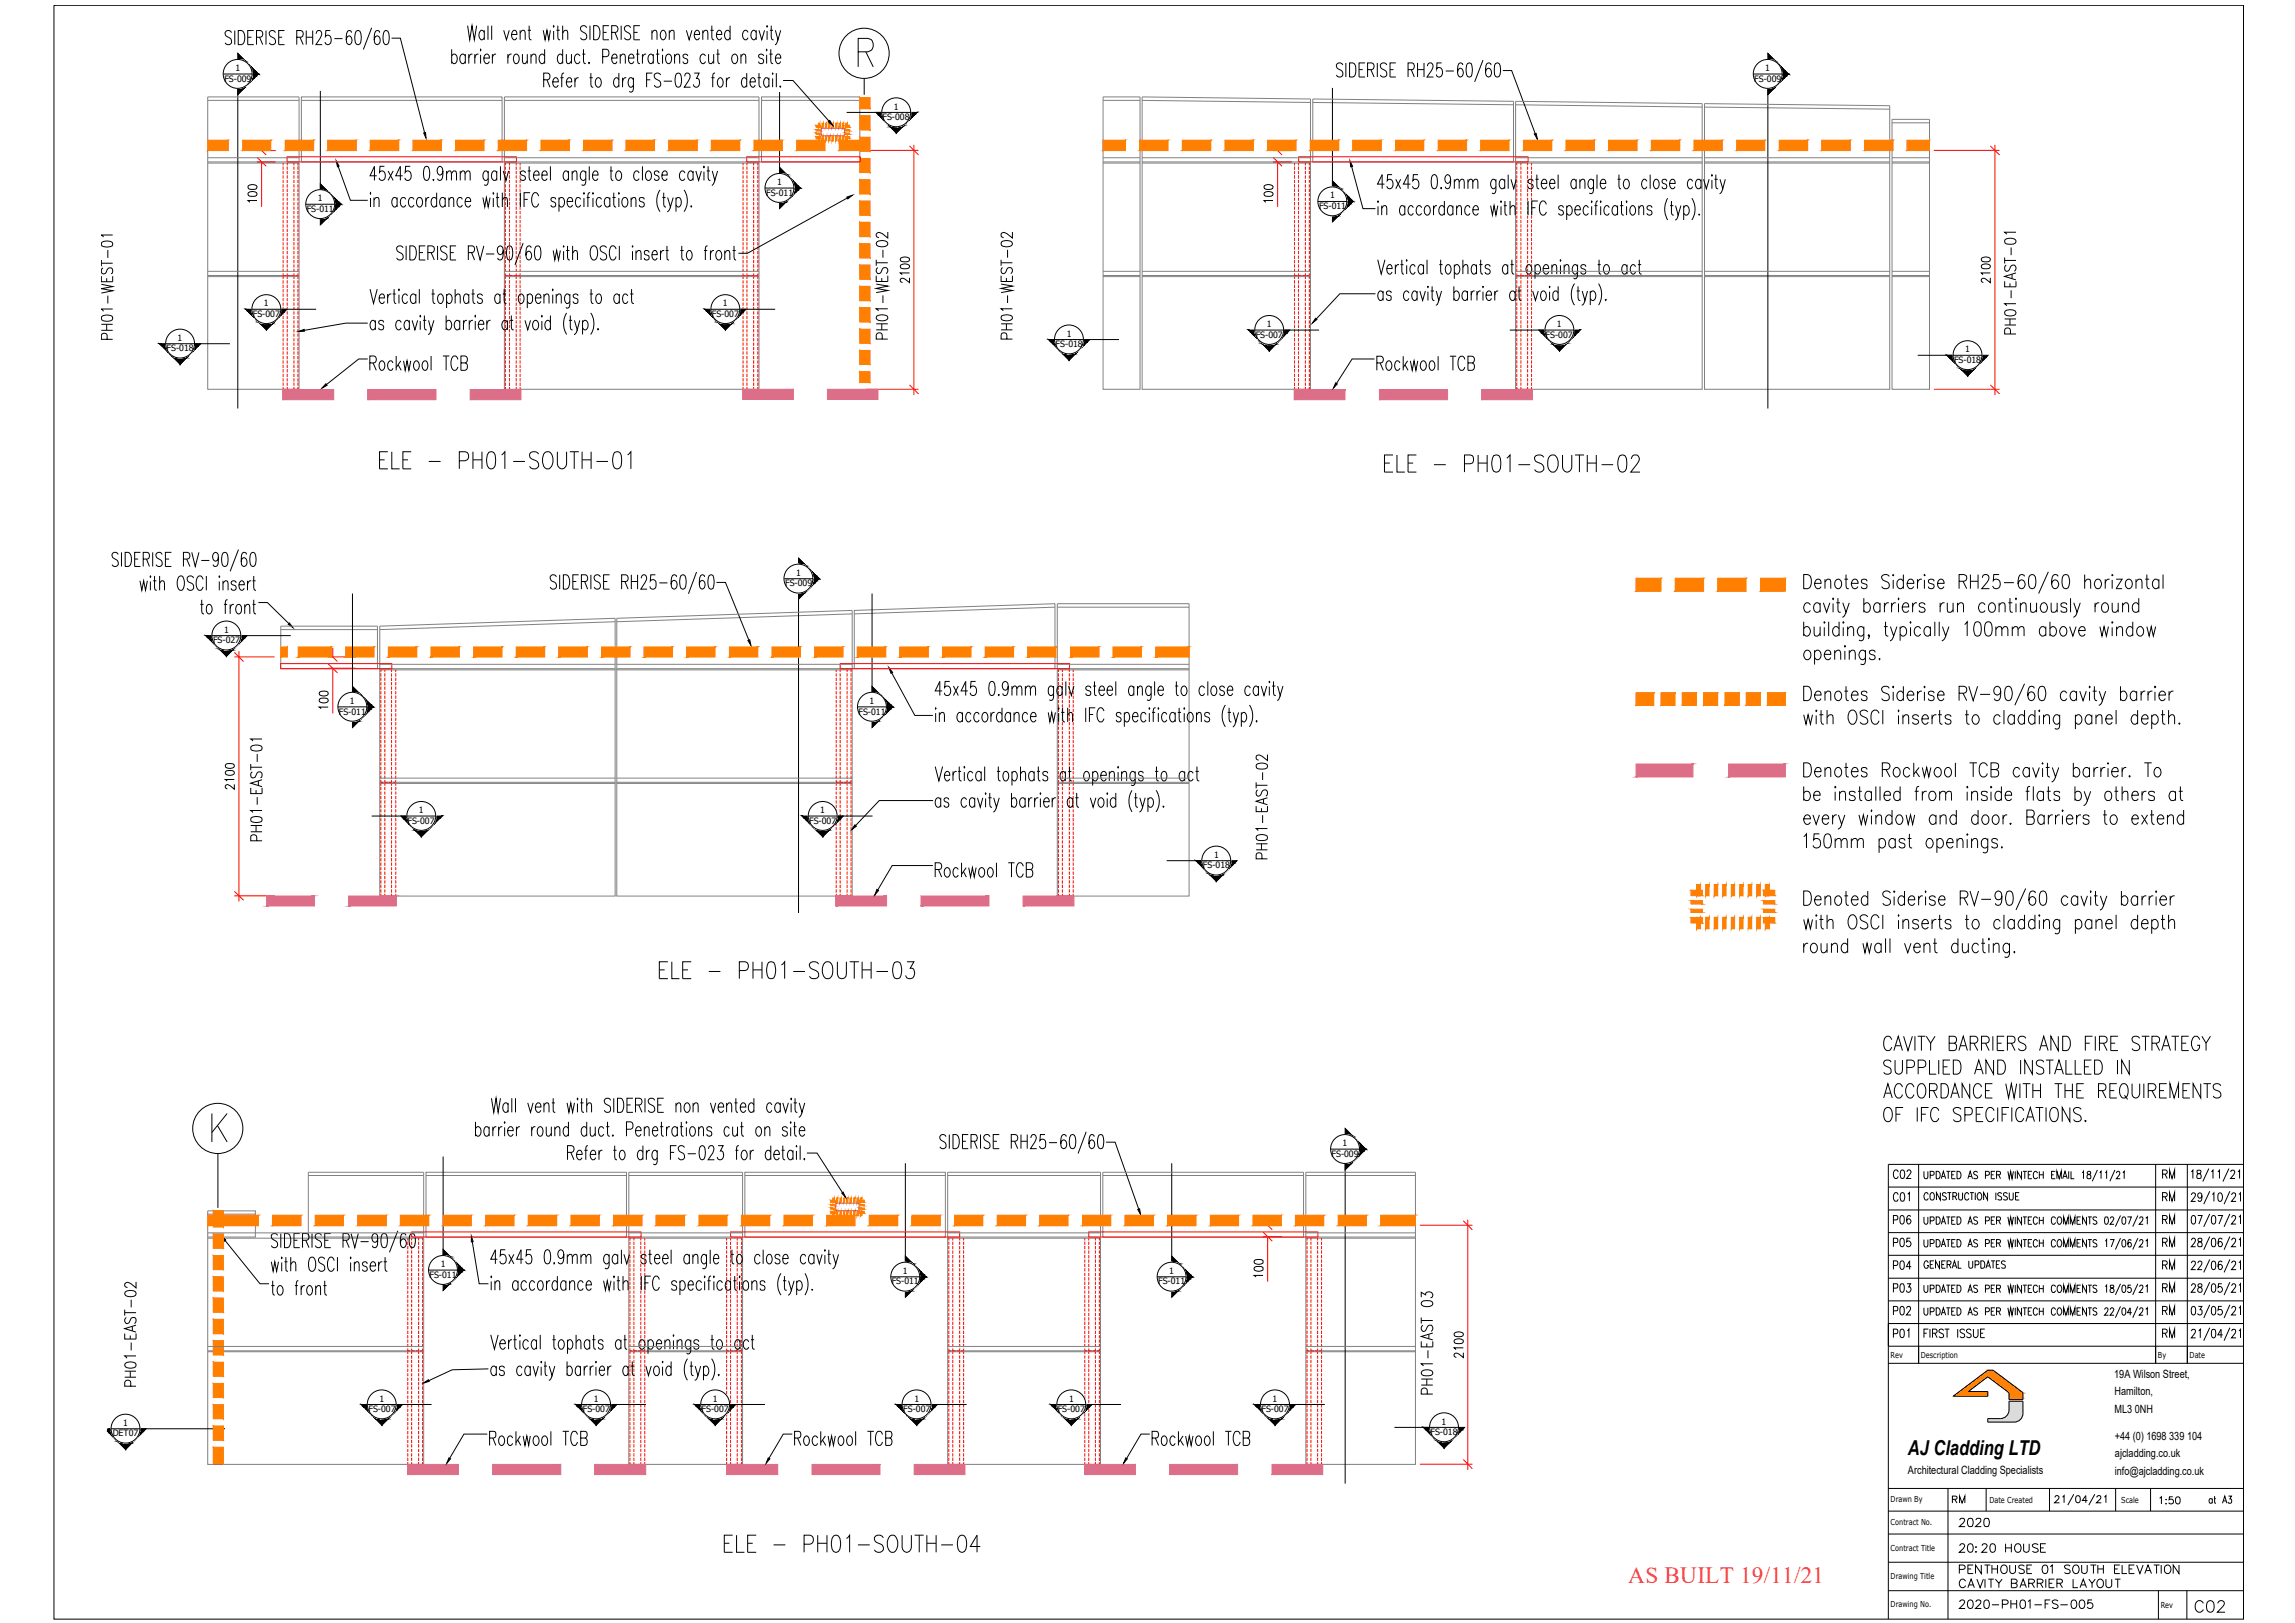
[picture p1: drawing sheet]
<svg xmlns="http://www.w3.org/2000/svg" width="420mm" height="297mm" viewBox="0 0 420 297" stroke-linecap="round" stroke-linejoin="round" font-family="sans-serif">
<defs><g id="words">
<g font-size="6.6">
<text x="68.4" y="87.1">ELE - PH01-SOUTH-01</text>
<text x="119.9" y="180.3">ELE - PH01-SOUTH-03</text>
<text x="131.6" y="285.4">ELE - PH01-SOUTH-04</text>
</g>
<text font-size="6.2" x="252.6" y="87.5">ELE - PH01-SOUTH-02</text>
<text font-size="5.3" x="401.1" y="296.3">C02</text>
<g font-size="4.9">
<text x="345.7" y="217">C02</text>
<text x="395.1" y="221.2">RM</text>
<text x="395.1" y="217">RM</text>
<text x="345.7" y="225.4">P06</text>
<text x="395.1" y="225.4">RM</text>
<text x="345.7" y="237.8">P03</text>
<text x="395.1" y="237.8">RM</text>
<text x="345.7" y="242">P02</text>
<text x="395.1" y="242">RM</text>
</g>
<g font-size="4.4">
<text x="345.7" y="233.5">P04</text>
<text x="345.7" y="229.3">P05</text>
<text x="395.1" y="233.5">RM</text>
<text x="395.1" y="229.3">RM</text>
<text x="345.7" y="245.9">P01</text>
<text x="395.1" y="245.9">RM</text>
<text x="357.7" y="280.5">2020</text>
<text x="357.7" y="295.6">2020-PH01-FS-005</text>
</g>
<text font-size="4.2" fill="#ff2755" x="298.1" y="289.8">AS BUILT 19/11/21</text>
<text font-size="4" x="356.7" y="276.2">RM</text>
<text font-size="3.8" x="349.3" y="266.2">AJ Cladding LTD</text>
<g font-size="2.1">
<text x="387.1" y="252.2">19A Wilson Street,</text>
<text x="387.1" y="255.4">Hamilton,</text>
<text x="387.1" y="258.6">ML3</text>
<text x="387.2" y="263.5">+44 (0) 1698</text>
<text x="390.8" y="258.6">0NH</text>
<text x="397.1" y="263.5">339</text>
<text x="400.4" y="263.5">104</text>
<text x="349.3" y="269.8">Architectural Cladding Specialists</text>
<text x="387.2" y="269.9">info@ajcladding.co.uk</text>
<text x="387.2" y="266.7">ajcladding.co.uk</text>
</g>
<g font-size="1.6">
<text x="41.1" y="14.9">FS-009</text>
<text x="43.1" y="13">1</text>
<text x="321.2" y="14.9">FS-009</text>
<text x="323.2" y="13">1</text>
<text x="161.6" y="22">FS-008</text>
<text x="163.6" y="20.1">1</text>
<text x="140.3" y="35.8">FS-011</text>
<text x="142.3" y="33.9">1</text>
<text x="56.1" y="38.8">FS-011</text>
<text x="58.2" y="36.9">1</text>
<text x="241.5" y="38.3">FS-011</text>
<text x="243.5" y="36.3">1</text>
<text x="46.3" y="58">FS-007</text>
<text x="48.3" y="56.1">1</text>
<text x="130.3" y="58">FS-007</text>
<text x="132.3" y="56.1">1</text>
<text x="231.9" y="59.9">1</text>
<text x="285" y="59.9">1</text>
<text x="30.5" y="64.3">FS-018</text>
<text x="32.5" y="62.4">1</text>
<text x="193.3" y="63.5">FS-018</text>
<text x="195.3" y="61.6">1</text>
<text x="229.9" y="61.8">FS-007</text>
<text x="283" y="61.8">FS-007</text>
<text x="359.8" y="64.5">1</text>
<text x="357.7" y="66.4">FS-018</text>
<text x="143.7" y="107.3">FS-009</text>
<text x="145.8" y="105.4">1</text>
<text x="39" y="117.7">FS-027</text>
<text x="41" y="115.8">1</text>
<text x="62" y="130.8">FS-011</text>
<text x="64.1" y="128.9">1</text>
<text x="157.2" y="130.8">FS-011</text>
<text x="159.2" y="128.9">1</text>
<text x="76.7" y="148.8">1</text>
<text x="150.2" y="148.8">1</text>
<text x="74.6" y="150.7">FS-007</text>
<text x="148.1" y="150.7">FS-007</text>
<text x="220.2" y="158.9">FS-018</text>
<text x="222.3" y="157">1</text>
<text x="245.8" y="209.8">1</text>
<text x="243.8" y="211.7">FS-009</text>
<text x="78.6" y="233.8">FS-011</text>
<text x="80.7" y="231.9">1</text>
<text x="165.3" y="233.1">1</text>
<text x="214.1" y="233.1">1</text>
<text x="163.3" y="235.1">FS-011</text>
<text x="212" y="235.1">FS-011</text>
<text x="69.5" y="256.5">1</text>
<text x="108.7" y="256.5">1</text>
<text x="130.5" y="256.5">1</text>
<text x="167.4" y="256.5">1</text>
<text x="195.7" y="256.5">1</text>
<text x="233" y="256.5">1</text>
<text x="20.6" y="262.9">DET07</text>
<text x="22.5" y="260.9">1</text>
<text x="67.5" y="258.4">FS-007</text>
<text x="106.7" y="258.4">FS-007</text>
<text x="128.5" y="258.4">FS-007</text>
<text x="165.4" y="258.4">FS-007</text>
<text x="193.6" y="258.4">FS-007</text>
<text x="230.9" y="258.4">FS-007</text>
<text x="261.9" y="262.6">FS-018</text>
<text x="263.9" y="260.7">1</text>
</g>
<g font-size="1.5">
<text x="346.1" y="248.5">Rev</text>
<text x="351.7" y="248.5">Description</text>
<text x="395.1" y="248.5">By</text>
<text x="400.9" y="248.5">Date</text>
<text x="346.1" y="274.9">Drawn By</text>
<text x="364.2" y="275">Date Created</text>
<text x="388.3" y="275">Scale</text>
<text x="346.1" y="279.2">Contract No.</text>
<text x="346.1" y="283.9">Contract Title</text>
<text x="346.1" y="289">Drawing Title</text>
<text x="346.1" y="294.1">Drawing No.</text>
<text x="395.6" y="294.3">Rev</text>
</g>
</g></defs>
<!-- layer: SA-GENIUS PANELS -->
<g fill="none" stroke="#808080" stroke-width=".18">
<path d="M38 17.7h16.8v53.5h-16.8zM38 18.4h16.8M55.2 17.7h36.7v11.9h-36.7zM55.2 18.4h36.7M92.3 17.7h46.7v53.5h-46.7zM92.3 18.4h46.7M139.4 17.7h18v11.9h-18zM139.4 18.4h18M201.9 17.7h6.8v53.5h-6.8zM201.9 18.4h6.8M209.1 17.7l30.8 .4v53.1h-30.8zM209.1 18.4l30.8 .4"/>
<path d="M240.3 18.1l36.8 .4v11.1h-36.8zM240.3 18.8l36.8 .4M277.5 18.5l34.1 .5v52.2h-34.1zM277.5 19.2l34.1 .4M312.1 19l33.9 .3v51.9h-33.9zM312.1 19.6l33.9 .4M38 29.6h16.8M38 29.8h16.8M38 28.9h16.8M92.3 29.6h46.7M92.3 29.8h46.7M92.3 28.9h46.7"/>
<path d="M201.9 29.6h6.8M201.9 29.8h6.8M201.9 28.9h6.8M209.1 29.6h30.8M209.1 29.8h30.8M209.1 28.9h30.8M277.5 29.6h34.1M277.5 29.8h34.1M277.5 28.9h34.1M312.1 29.6h33.9M312.1 29.8h33.9M312.1 28.9h33.9"/>
<path d="M346.4 21.8h6.8v49.4h-6.8zM346.4 29.6h6.8M346.4 29.8h6.8M346.4 28.9h6.8M346.4 22.5h6.8M38 50.6h16.8M38 50.4h16.8M38 49.7h16.8M92.3 50.6h46.7M92.3 50.4h46.7M92.3 49.7h46.7M201.9 50.6h6.8"/>
<path d="M201.9 50.4h6.8M201.9 49.7h6.8M209.1 50.6h30.8M209.1 50.4h30.8M209.1 49.7h30.8M277.5 50.6h34.1M277.5 50.4h34.1M277.5 49.7h34.1M312.1 50.6h33.9M312.1 50.4h33.9M312.1 49.7h33.9M346.4 50.6h6.8"/>
<path d="M346.4 50.4h6.8M346.4 49.7h6.8M51.4 114.6h17.7v7.8h-17.7zM51.4 115.2h17.7M69.5 114.6l43.1-1.4v50.8h-43.1zM112.6 113.8l-43.1 1.4M112.9 113.2l43.1-1.5v52.3h-43.1zM156 112.4l-43.1 1.4M156.4 111.7l36.7-1.2v11.9h-36.7zM193.1 111.1l-36.7 1.3M193.6 110.5h24.1v53.5h-24.1zM193.6 111.1h24.1"/>
<path d="M69.5 122.4h43.1M69.5 122.6h43.1M69.5 121.6h43.1M112.9 122.4h43.1M112.9 122.6h43.1M112.9 121.6h43.1M193.6 122.4h24.1M193.6 122.6h24.1M193.6 121.6h24.1M69.5 143.4h43.1M69.5 143.2h43.1M69.5 142.4h43.1"/>
<path d="M112.9 143.4h43.1M112.9 143.2h43.1M112.9 142.4h43.1M193.6 143.4h24.1M193.6 143.2h24.1M193.6 142.4h24.1M56.4 215.1h21.2M78 214.5h36.7v11.9h-36.7zM78 215.1h36.7M115.1 214.5h20.8v53.5h-20.8zM115.1 215.1h20.8M136.4 214.5h36.7v11.9h-36.7z"/>
<path d="M136.4 215.1h36.7M173.5 214.5h28v53.5h-28zM173.5 215.1h28M201.9 214.5h36.7v11.9h-36.7zM201.9 215.1h36.7M239.1 214.5h20v53.5h-20zM239.1 215.1h20M38 226.4h8.8v-4.8h-8.8v46.4h39.6v-53.5h-21.2v11.9h21.2M38 226.6h39.6M38 222.2h8.8M38 225.6h39.6M115.1 226.4h20.8"/>
<path d="M115.1 226.6h20.8M115.1 225.6h20.8M173.5 226.4h28M173.5 226.6h28M173.5 225.6h28M239.1 226.4h20M239.1 226.6h20M239.1 225.6h20M38 247.4h39.6M38 247.2h39.6M38 246.4h39.6M115.1 247.4h20.8"/>
<path d="M115.1 247.2h20.8M115.1 246.4h20.8M173.5 247.4h28M173.5 247.2h28M173.5 246.4h28M239.1 247.4h20M239.1 247.2h20M239.1 246.4h20"/>
</g>
<!-- layer: TEXT -->
<g fill="none" stroke="#000" stroke-width=".18">
<path d="M18.6 52l2 .5-2 .3 2 .4-2 .4M18.6 50.5v1.1h2v-1.1M18.6 59.4h2M18.6 48.2h2M18.6 47.6v1.1M18.6 57.9a1.88 1.88 0 0 1 1.9 0l.1 .4a.96 .96 0 0 1-1.2 .5l-.8-.3zM18.6 44.4a1.88 1.88 0 0 1 1.9 0l.1 .3a1.01 1.01 0 0 1-1.2 .5l-.8-.2zM18.9 49a.56 .56 0 0 0-.3 .7 .56 .56 0 0 0 .6 .4l.2-.3a.87 .87 0 0 1 .6-.8 .58 .58 0 0 1 .6 .5 .58 .58 0 0 1-.3 .6M19.5 50.9v.7M19.5 59.4v1.1M19.7 45.8v1.4M19.7 54.1v1.4"/>
<path d="M20.6 56.6h-2l.3 .4M20.6 43h-2l.3 .4M160.4 52l2.1 .4-2.1 .4 2.1 .4-2.1 .4M160.4 50.5v1h2.1v-1M160.4 59.3h2.1M160.4 48.1h2.1M160.4 47.5v1.1M160.5 57.8a2.12 2.12 0 0 1 1.9 0l.1 .5a1.41 1.41 0 0 1-2.1 0zM160.5 44.3a1.48 1.48 0 0 1 2 .2v.2a1.34 1.34 0 0 1-2.1 0zM160.7 49a.55 .55 0 0 0-.3 .7 .55 .55 0 0 0 .7 .3l.4-.7a.58 .58 0 0 1 1-.2 .58 .58 0 0 1-.3 1M161.4 50.9v.6M161.4 59.3v1.1"/>
<path d="M161.6 45.7v1.5M161.6 54.1v1.4M162.5 56.5h-2.1l.4 .4M162.5 42.5v1.1l-1-.8a.61 .61 0 0 0-.7-.2 .61 .61 0 0 0-.4 .6l.5 .3M183.3 52l2 .4-2 .4 2 .4-2 .4M183.3 50.5v1h2v-1M183.3 59.3h2M183.3 48.1h2M183.3 47.5v1.1M183.4 57.8a2.12 2.12 0 0 1 1.8 0l.1 .5a1.37 1.37 0 0 1-2 0zM183.4 44.3a1.48 1.48 0 0 1 1.9 .2v.2a1.48 1.48 0 0 1-1.9 .2zM183.6 49a.59 .59 0 0 0-.3 .6 .59 .59 0 0 0 .4 .5 .87 .87 0 0 0 .6-.8 .58 .58 0 0 1 1-.2 .58 .58 0 0 1-.2 1"/>
<path d="M184.2 50.9v.6M184.2 59.3v1.1M184.5 45.7v1.5M184.5 54.1v1.4M185.3 56.5h-2l.4 .4M185.3 42.5v1.1l-1-.8a.59 .59 0 0 0-.7-.2 .59 .59 0 0 0-.3 .6l.1 .1 .3 .2M367 51.5v1h2.1v-1M367 59.5h2.1M367 58.4h2.1M367 47.7h2.1M367 47.1v1.1M367.1 56.9a1.48 1.48 0 0 1 2 .3v.1a1.48 1.48 0 0 1-2 .3z"/>
<path d="M367.1 43.9a1.54 1.54 0 0 1 2 .2v.1a.95 .95 0 0 1-1.2 .5l-.8-.2zM367.3 48.5a.61 .61 0 0 0-.3 .6 .61 .61 0 0 0 .5 .6 .87 .87 0 0 0 .6-.8 .57 .57 0 0 1 .8-.3 .57 .57 0 0 1 0 .9l-.1 .2M368 51.9v.6M368 58.4v1.1M368.2 45.3v1.4M368.2 53.1v1.5M368.4 50.2v.8M369.1 55.6h-2.1l.4 .4M369.1 50l-2.1 .6 2.1 .6M369.1 42.5h-2.1l.4 .4M18.6 60.5h2M19.6 62.1l-.1-.9a.57 .57 0 0 0-.9 .2v.7h2"/>
<path d="M160.4 60.4h2.1M161.5 62.1l-.1-1a.6 .6 0 0 0-1 .2v.8h2.1M183.3 60.4h2M184.3 62.1l-.1-1a.56 .56 0 0 0-.5-.2 .56 .56 0 0 0-.4 .4v.8h2M368.1 61.1l-.1-.9a.57 .57 0 0 0-1 .2v.7h2.1M45.9 139.8v1.2M46 136.6a1.88 1.88 0 0 1 1.9 0l.1 .4a1.01 1.01 0 0 1-1.2 .5l-.8-.3zM47.1 138v1.4M48 135.3h-2.1l.4 .3M230.1 139.9a1.88 1.88 0 0 1 1.9 0v.4a.95 .95 0 0 1-1.1 .5l-.8-.3zM232 138.1v1.1l-1-.8a.59 .59 0 0 0-.7-.2 .59 .59 0 0 0-.3 .6l.4 .3M45.9 144.2v1h2.1v-1"/>
<path d="M45.9 152.2h2.1M45.9 151.1h2.1M45.9 140.4h2.1M46 149.7a1.88 1.88 0 0 1 1.9 0l.1 .4a1.01 1.01 0 0 1-1.2 .4l-.8-.2zM46.2 141.3a.63 .63 0 0 0 0 1.1l.5-.2 .3-.6a.51 .51 0 0 1 .5-.3 .51 .51 0 0 1 .5 .3l-.1 .6-.2 .2M46.9 144.6v.6M46.9 151.1v1.1M47 153.9v-.7a.58 .58 0 0 0-.5-.4 .58 .58 0 0 0-.6 .4v.7h2.1M47.1 145.9v1.4M47.3 142.9v.8M48 148.3h-2.1l.4 .4M48 142.7l-2.1 .6 2.1 .7"/>
<path d="M230 147.5v1h2v-1M230 155.5h2M230 154.4h2M230 143.7h2M230 143.2v1.1M230.1 153a1.88 1.88 0 0 1 1.9 0v.4a.95 .95 0 0 1-1.1 .4l-.8-.2zM230.3 144.6a.61 .61 0 0 0-.4 .6 .61 .61 0 0 0 .5 .5 .87 .87 0 0 0 .6-.8 .54 .54 0 0 1 .7-.3 .54 .54 0 0 1 .3 .7l-.3 .4M230.9 147.9v.6M230.9 154.4v1.1M231 157.2l-.1-.9a.57 .57 0 0 0-.9 .2v.7h2M231.2 141.4v1.3M231.2 149.2v1.4"/>
<path d="M231.3 146.3v.7M232 151.6h-2l.3 .4M232 146l-2 .6 2 .7M22.8 239.7v1.1M23 236.4a1.79 1.79 0 0 1 1.8 0l.1 .4a.96 .96 0 0 1-1.2 .5l-.7-.2-.2-.3zM24 237.9v1.4M24.9 234.6v1.1l-1-.8a.61 .61 0 0 0-.7-.2 .61 .61 0 0 0-.4 .6l.5 .3M260.2 237.4v-.9l.8 .5a.62 .62 0 0 1 .9-.5 .62 .62 0 0 1 .2 .9l-.2 .1M260.3 238.3l.8-.3a.88 .88 0 0 1 1.2 .7 1.41 1.41 0 0 1-2.1 0zM22.8 244.1v1h2.1v-1M22.8 252.1h2.1M22.8 251h2.1"/>
<path d="M22.8 240.2h2.1M23 249.5a1.79 1.79 0 0 1 1.8 0l.1 .4a.96 .96 0 0 1-1.2 .5l-.7-.3-.2-.2zM23.1 241.1a.55 .55 0 0 0-.3 .7 .55 .55 0 0 0 .8 .3l.3-.7a.52 .52 0 0 1 .7-.2 .52 .52 0 0 1 .3 .6l-.3 .4M23.8 244.4v.7M23.8 251v1.1M23.9 253.7v-.7a.58 .58 0 0 0-.5-.4 .58 .58 0 0 0-.6 .4v.7h2.1M24 245.7v1.4M24.2 242.8v.8M24.9 248.2h-2.1l.5 .4M24.9 242.5l-2.1 .7 2.1 .6M260.2 245.5v1h2.1v-1M260.2 253.5h2.1"/>
<path d="M260.2 252.4h2.1M260.2 241.7h2.1M260.2 241.1v1.1M260.3 251a1.48 1.48 0 0 1 2 .2v.1a.98 .98 0 0 1-1.2 .5l-.8-.2-.1-.3zM260.5 242.5a.61 .61 0 0 0-.3 .7 .61 .61 0 0 0 .5 .5l.4-.4a.96 .96 0 0 1 .6-.8 .61 .61 0 0 1 .6 .5 .61 .61 0 0 1-.3 .7M261.2 245.9v.6M261.2 252.4v1.1M261.3 255.1v-.7a.58 .58 0 0 0-.6-.4 .58 .58 0 0 0-.5 .4v.7h2.1M261.4 247.1v1.5M261.6 244.2v.8M262.3 249.6h-2.1l.4 .4M262.3 244l-2.1 .6 2.1 .6"/>
</g>
<!-- layer: Cavity closure galv -->
<g fill="none" stroke="#f00" stroke-width=".18">
<path d="M51.8 29.8v.5M51.8 30.5v.6M51.8 31.3v.6M51.8 32.1v.6M51.8 32.9v.6M51.8 33.7v.6M51.8 34.5v.6M51.8 35.3v.6M51.8 36.2v.5M51.8 37v.6M51.8 37.8v.6M51.8 38.6v.6"/>
<path d="M51.8 39.5v.5M52.5 28.7h42v.9h-42zM52.6 29.8v.5M52.6 30.5v.6M52.6 31.3v.6M52.6 32.1v.6M52.6 32.9v.6M52.6 33.7v.6M52.6 34.5v.6M52.6 35.3v.6M52.6 36.2v.5M52.6 37v.6"/>
<path d="M52.6 37.8v.6M52.6 38.6v.6M52.6 39.5v.5M53.8 29.8v.5M53.8 30.5v.6M53.8 31.3v.6M53.8 32.1v.6M53.8 32.9v.6M53.8 33.7v.6M53.8 34.5v.6M53.8 35.3v.6M53.8 36.2v.5"/>
<path d="M53.8 37v.6M53.8 37.8v.6M53.8 38.6v.6M53.8 39.5v.5M54.5 29.8v.5M54.5 30.5v.6M54.5 31.3v.6M54.5 32.1v.6M54.5 32.9v.6M54.5 33.7v.6M54.5 34.5v.6M54.5 35.3v.6"/>
<path d="M54.5 36.2v.5M54.5 37v.6M54.5 37.8v.6M54.5 38.6v.6M54.5 39.5v.5M92.5 29.8v.5M92.5 30.5v.6M92.5 31.3v.6M92.5 32.1v.6M92.5 32.9v.6M92.5 33.7v.6M92.5 34.5v.6"/>
<path d="M92.5 35.3v.6M92.5 36.2v.5M92.5 37v.6M92.5 37.8v.6M92.5 38.6v.6M92.5 39.5v.5M93.3 29.8v.5M93.3 30.5v.6M93.3 31.3v.6M93.3 32.1v.6M93.3 32.9v.6M93.3 33.7v.6"/>
<path d="M93.3 34.5v.6M93.3 35.3v.6M93.3 36.2v.5M93.3 37v.6M93.3 37.8v.6M93.3 38.6v.6M93.3 39.5v.5M94.5 29.8v.5M94.5 30.5v.6M94.5 31.3v.6M94.5 32.1v.6M94.5 32.9v.6"/>
<path d="M94.5 33.7v.6M94.5 34.5v.6M94.5 35.3v.6M94.5 36.2v.5M94.5 37v.6M94.5 37.8v.6M94.5 38.6v.6M94.5 39.5v.5M95.2 29.8v.5M95.2 30.5v.6M95.2 31.3v.6M95.2 32.1v.6"/>
<path d="M95.2 32.9v.6M95.2 33.7v.6M95.2 34.5v.6M95.2 35.3v.6M95.2 36.2v.5M95.2 37v.6M95.2 37.8v.6M95.2 38.6v.6M95.2 39.5v.5M136 29.8v.5M136 30.5v.6M136 31.3v.6"/>
<path d="M136 32.1v.6M136 32.9v.6M136 33.7v.6M136 34.5v.6M136 35.3v.6M136 36.2v.5M136 37v.6M136 37.8v.6M136 38.6v.6M136 39.5v.5M136.7 28.7h20.8v.9h-20.8zM136.8 29.8v.5"/>
<path d="M136.8 30.5v.6M136.8 31.3v.6M136.8 32.1v.6M136.8 32.9v.6M136.8 33.7v.6M136.8 34.5v.6M136.8 35.3v.6M136.8 36.2v.5M136.8 37v.6M136.8 37.8v.6M136.8 38.6v.6M136.8 39.5v.5"/>
<path d="M138 29.8v.5M138 30.5v.6M138 31.3v.6M138 32.1v.6M138 32.9v.6M138 33.7v.6M138 34.5v.6M138 35.3v.6M138 36.2v.5M138 37v.6M138 37.8v.6M138 38.6v.6"/>
<path d="M138 39.5v.5M138.7 29.8v.5M138.7 30.5v.6M138.7 31.3v.6M138.7 32.1v.6M138.7 32.9v.6M138.7 33.7v.6M138.7 34.5v.6M138.7 35.3v.6M138.7 36.2v.5M138.7 37v.6M138.7 37.8v.6"/>
<path d="M138.7 38.6v.6M138.7 39.5v.5M237 29.8v.5M237 30.5v.6M237 31.3v.6M237 32.1v.6M237 32.9v.6M237 33.7v.6M237 34.5v.6M237 35.3v.6M237 36.2v.5M237 37v.6"/>
<path d="M237 37.8v.6M237 38.6v.6M237 39.5v.5M237.7 29.8v.5M237.7 30.5v.6M237.7 31.3v.6M237.7 32.1v.6M237.7 32.9v.6M237.7 33.7v.6M237.7 34.5v.6M237.7 35.3v.6M237.7 36.2v.5"/>
<path d="M237.7 37v.6M237.7 37.8v.6M237.7 38.6v.6M237.7 39.5v.5M237.8 28.7h42v.9h-42zM239 29.8v.5M239 30.5v.6M239 31.3v.6M239 32.1v.6M239 32.9v.6M239 33.7v.6M239 34.5v.6"/>
<path d="M239 35.3v.6M239 36.2v.5M239 37v.6M239 37.8v.6M239 38.6v.6M239 39.5v.5M239.7 29.8v.5M239.7 30.5v.6M239.7 31.3v.6M239.7 32.1v.6M239.7 32.9v.6M239.7 33.7v.6"/>
<path d="M239.7 34.5v.6M239.7 35.3v.6M239.7 36.2v.5M239.7 37v.6M239.7 37.8v.6M239.7 38.6v.6M239.7 39.5v.5M277.7 29.8v.5M277.7 30.5v.6M277.7 31.3v.6M277.7 32.1v.6M277.7 32.9v.6"/>
<path d="M277.7 33.7v.6M277.7 34.5v.6M277.7 35.3v.6M277.7 36.2v.5M277.7 37v.6M277.7 37.8v.6M277.7 38.6v.6M277.7 39.5v.5M278.4 29.8v.5M278.4 30.5v.6M278.4 31.3v.6M278.4 32.1v.6"/>
<path d="M278.4 32.9v.6M278.4 33.7v.6M278.4 34.5v.6M278.4 35.3v.6M278.4 36.2v.5M278.4 37v.6M278.4 37.8v.6M278.4 38.6v.6M278.4 39.5v.5M279.7 29.8v.5M279.7 30.5v.6M279.7 31.3v.6"/>
<path d="M279.7 32.1v.6M279.7 32.9v.6M279.7 33.7v.6M279.7 34.5v.6M279.7 35.3v.6M279.7 36.2v.5M279.7 37v.6M279.7 37.8v.6M279.7 38.6v.6M279.7 39.5v.5M280.4 29.8v.5M280.4 30.5v.6"/>
<path d="M280.4 31.3v.6M280.4 32.1v.6M280.4 32.9v.6M280.4 33.7v.6M280.4 34.5v.6M280.4 35.3v.6M280.4 36.2v.5M280.4 37v.6M280.4 37.8v.6M280.4 38.6v.6M280.4 39.5v.5M51.8 40.3v.6"/>
<path d="M51.8 41.1v.6M51.8 41.9v.6M51.8 42.7v.6M51.8 43.5v.6M51.8 44.3v.6M51.8 45.1v.6M51.8 45.9v.6M51.8 46.8v.6M51.8 47.6v.6M51.8 48.4v.6M51.8 49.2v.6M51.8 50v.4h.5"/>
<path d="M51.8 50.6v.5M51.8 51.3v.6M51.8 52.1v.6M51.8 52.9v.6M51.8 53.7v.6M51.8 54.6v.5M51.8 55.4v.6M51.8 56.2v.6M51.8 57v.6M51.8 57.8v.6M51.8 58.6v.6M51.8 59.4v.6"/>
<path d="M52.5 50.4h.6M52.6 40.3v.6M52.6 41.1v.6M52.6 41.9v.6M52.6 42.7v.6M52.6 43.5v.6M52.6 44.3v.6M52.6 45.1v.6M52.6 45.9v.6M52.6 46.8v.6M52.6 47.6v.6M52.6 48.4v.6"/>
<path d="M52.6 49.2v.6M52.6 50v.4M52.6 50.6v.5M52.6 51.3v.6M52.6 52.1v.6M52.6 52.9v.6M52.6 53.7v.6M52.6 54.6v.5M52.6 55.4v.6M52.6 56.2v.6M52.6 57v.6M52.6 57.8v.6"/>
<path d="M52.6 58.6v.6M52.6 59.4v.6M53.3 50.4h.6M53.8 40.3v.6M53.8 41.1v.6M53.8 41.9v.6M53.8 42.7v.6M53.8 43.5v.6M53.8 44.3v.6M53.8 45.1v.6M53.8 45.9v.6M53.8 46.8v.6"/>
<path d="M53.8 47.6v.6M53.8 48.4v.6M53.8 49.2v.6M53.8 50v.4M53.8 50.6v.5M53.8 51.3v.6M53.8 52.1v.6M53.8 52.9v.6M53.8 53.7v.6M53.8 54.6v.5M53.8 55.4v.6M53.8 56.2v.6"/>
<path d="M53.8 57v.6M53.8 57.8v.6M53.8 58.6v.6M53.8 59.4v.6M54.5 40.3v.6M54.5 41.1v.6M54.5 41.9v.6M54.5 42.7v.6M54.5 43.5v.6M54.5 44.3v.6M54.5 45.1v.6M54.5 45.9v.6"/>
<path d="M54.5 46.8v.6M54.5 47.6v.6M54.5 48.4v.6M54.5 49.2v.6M54.5 50v.4h-.4M54.5 50.6v.5M54.5 51.3v.6M54.5 52.1v.6M54.5 52.9v.6M54.5 53.7v.6M54.5 54.6v.5M54.5 55.4v.6"/>
<path d="M54.5 56.2v.6M54.5 57v.6M54.5 57.8v.6M54.5 58.6v.6M54.5 59.4v.6M92.5 50v.4h.4M92.5 40.3v.6M92.5 41.1v.6M92.5 41.9v.6M92.5 42.7v.6M92.5 43.5v.6M92.5 44.3v.6"/>
<path d="M92.5 45.1v.6M92.5 45.9v.6M92.5 46.8v.6M92.5 47.6v.6M92.5 48.4v.6M92.5 49.2v.6M92.5 50.6v.5M92.5 51.3v.6M92.5 52.1v.6M92.5 52.9v.6M92.5 53.7v.6M92.5 54.6v.5"/>
<path d="M92.5 55.4v.6M92.5 56.2v.6M92.5 57v.6M92.5 57.8v.6M92.5 58.6v.6M92.5 59.4v.6M93.2 50.4h.6M93.3 40.3v.6M93.3 41.1v.6M93.3 41.9v.6M93.3 42.7v.6M93.3 43.5v.6"/>
<path d="M93.3 44.3v.6M93.3 45.1v.6M93.3 45.9v.6M93.3 46.8v.6M93.3 47.6v.6M93.3 48.4v.6M93.3 49.2v.6M93.3 50v.4M93.3 50.6v.5M93.3 51.3v.6M93.3 52.1v.6M93.3 52.9v.6"/>
<path d="M93.3 53.7v.6M93.3 54.6v.5M93.3 55.4v.6M93.3 56.2v.6M93.3 57v.6M93.3 57.8v.6M93.3 58.6v.6M93.3 59.4v.6M94 50.4h.6M94.5 40.3v.6M94.5 41.1v.6M94.5 41.9v.6"/>
<path d="M94.5 42.7v.6M94.5 43.5v.6M94.5 44.3v.6M94.5 45.1v.6M94.5 45.9v.6M94.5 46.8v.6M94.5 47.6v.6M94.5 48.4v.6M94.5 49.2v.6M94.5 50v.4M94.5 50.6v.5M94.5 51.3v.6"/>
<path d="M94.5 52.1v.6M94.5 52.9v.6M94.5 53.7v.6M94.5 54.6v.5M94.5 55.4v.6M94.5 56.2v.6M94.5 57v.6M94.5 57.8v.6M94.5 58.6v.6M94.5 59.4v.6M95.2 50v.4h-.4M95.2 40.3v.6"/>
<path d="M95.2 41.1v.6M95.2 41.9v.6M95.2 42.7v.6M95.2 43.5v.6M95.2 44.3v.6M95.2 45.1v.6M95.2 45.9v.6M95.2 46.8v.6M95.2 47.6v.6M95.2 48.4v.6M95.2 49.2v.6M95.2 50.6v.5"/>
<path d="M95.2 51.3v.6M95.2 52.1v.6M95.2 52.9v.6M95.2 53.7v.6M95.2 54.6v.5M95.2 55.4v.6M95.2 56.2v.6M95.2 57v.6M95.2 57.8v.6M95.2 58.6v.6M95.2 59.4v.6M136 50v.4h.5"/>
<path d="M136 40.3v.6M136 41.1v.6M136 41.9v.6M136 42.7v.6M136 43.5v.6M136 44.3v.6M136 45.1v.6M136 45.9v.6M136 46.8v.6M136 47.6v.6M136 48.4v.6M136 49.2v.6"/>
<path d="M136 50.6v.5M136 51.3v.6M136 52.1v.6M136 52.9v.6M136 53.7v.6M136 54.6v.5M136 55.4v.6M136 56.2v.6M136 57v.6M136 57.8v.6M136 58.6v.6M136 59.4v.6"/>
<path d="M136.7 50.4h.6M136.8 40.3v.6M136.8 41.1v.6M136.8 41.9v.6M136.8 42.7v.6M136.8 43.5v.6M136.8 44.3v.6M136.8 45.1v.6M136.8 45.9v.6M136.8 46.8v.6M136.8 47.6v.6M136.8 48.4v.6"/>
<path d="M136.8 49.2v.6M136.8 50v.4M136.8 50.6v.5M136.8 51.3v.6M136.8 52.1v.6M136.8 52.9v.6M136.8 53.7v.6M136.8 54.6v.5M136.8 55.4v.6M136.8 56.2v.6M136.8 57v.6M136.8 57.8v.6"/>
<path d="M136.8 58.6v.6M136.8 59.4v.6M137.5 50.4h.6M138 40.3v.6M138 41.1v.6M138 41.9v.6M138 42.7v.6M138 43.5v.6M138 44.3v.6M138 45.1v.6M138 45.9v.6M138 46.8v.6"/>
<path d="M138 47.6v.6M138 48.4v.6M138 49.2v.6M138 50v.4M138 50.6v.5M138 51.3v.6M138 52.1v.6M138 52.9v.6M138 53.7v.6M138 54.6v.5M138 55.4v.6M138 56.2v.6"/>
<path d="M138 57v.6M138 57.8v.6M138 58.6v.6M138 59.4v.6M138.7 50v.4h-.4M138.7 40.3v.6M138.7 41.1v.6M138.7 41.9v.6M138.7 42.7v.6M138.7 43.5v.6M138.7 44.3v.6M138.7 45.1v.6"/>
<path d="M138.7 45.9v.6M138.7 46.8v.6M138.7 47.6v.6M138.7 48.4v.6M138.7 49.2v.6M138.7 50.6v.5M138.7 51.3v.6M138.7 52.1v.6M138.7 52.9v.6M138.7 53.7v.6M138.7 54.6v.5M138.7 55.4v.6"/>
<path d="M138.7 56.2v.6M138.7 57v.6M138.7 57.8v.6M138.7 58.6v.6M138.7 59.4v.6M237 50v.4h.4M237 40.3v.6M237 41.1v.6M237 41.9v.6M237 42.7v.6M237 43.5v.6M237 44.3v.6"/>
<path d="M237 45.1v.6M237 45.9v.6M237 46.8v.6M237 47.6v.6M237 48.4v.6M237 49.2v.6M237 50.6v.5M237 51.3v.6M237 52.1v.6M237 52.9v.6M237 53.7v.6M237 54.6v.5"/>
<path d="M237 55.4v.6M237 56.2v.6M237 57v.6M237 57.8v.6M237 58.6v.6M237 59.4v.6M237.7 50.4h.5M237.7 40.3v.6M237.7 41.1v.6M237.7 41.9v.6M237.7 42.7v.6M237.7 43.5v.6"/>
<path d="M237.7 44.3v.6M237.7 45.1v.6M237.7 45.9v.6M237.7 46.8v.6M237.7 47.6v.6M237.7 48.4v.6M237.7 49.2v.6M237.7 50v.4M237.7 50.6v.5M237.7 51.3v.6M237.7 52.1v.6M237.7 52.9v.6"/>
<path d="M237.7 53.7v.6M237.7 54.6v.5M237.7 55.4v.6M237.7 56.2v.6M237.7 57v.6M237.7 57.8v.6M237.7 58.6v.6M237.7 59.4v.6M238.5 50.4h.6M239 40.3v.6M239 41.1v.6M239 41.9v.6"/>
<path d="M239 42.7v.6M239 43.5v.6M239 44.3v.6M239 45.1v.6M239 45.9v.6M239 46.8v.6M239 47.6v.6M239 48.4v.6M239 49.2v.6M239 50v.4M239 50.6v.5M239 51.3v.6"/>
<path d="M239 52.1v.6M239 52.9v.6M239 53.7v.6M239 54.6v.5M239 55.4v.6M239 56.2v.6M239 57v.6M239 57.8v.6M239 58.6v.6M239 59.4v.6M239.7 50v.4h-.4M239.7 40.3v.6"/>
<path d="M239.7 41.1v.6M239.7 41.9v.6M239.7 42.7v.6M239.7 43.5v.6M239.7 44.3v.6M239.7 45.1v.6M239.7 45.9v.6M239.7 46.8v.6M239.7 47.6v.6M239.7 48.4v.6M239.7 49.2v.6M239.7 50.6v.5"/>
<path d="M239.7 51.3v.6M239.7 52.1v.6M239.7 52.9v.6M239.7 53.7v.6M239.7 54.6v.5M239.7 55.4v.6M239.7 56.2v.6M239.7 57v.6M239.7 57.8v.6M239.7 58.6v.6M239.7 59.4v.6M277.7 50v.4h.4"/>
<path d="M277.7 40.3v.6M277.7 41.1v.6M277.7 41.9v.6M277.7 42.7v.6M277.7 43.5v.6M277.7 44.3v.6M277.7 45.1v.6M277.7 45.9v.6M277.7 46.8v.6M277.7 47.6v.6M277.7 48.4v.6M277.7 49.2v.6"/>
<path d="M277.7 50.6v.5M277.7 51.3v.6M277.7 52.1v.6M277.7 52.9v.6M277.7 53.7v.6M277.7 54.6v.5M277.7 55.4v.6M277.7 56.2v.6M277.7 57v.6M277.7 57.8v.6M277.7 58.6v.6M277.7 59.4v.6"/>
<path d="M278.4 50.4h.5M278.4 40.3v.6M278.4 41.1v.6M278.4 41.9v.6M278.4 42.7v.6M278.4 43.5v.6M278.4 44.3v.6M278.4 45.1v.6M278.4 45.9v.6M278.4 46.8v.6M278.4 47.6v.6M278.4 48.4v.6"/>
<path d="M278.4 49.2v.6M278.4 50v.4M278.4 50.6v.5M278.4 51.3v.6M278.4 52.1v.6M278.4 52.9v.6M278.4 53.7v.6M278.4 54.6v.5M278.4 55.4v.6M278.4 56.2v.6M278.4 57v.6M278.4 57.8v.6"/>
<path d="M278.4 58.6v.6M278.4 59.4v.6M279.2 50.4h.6M279.7 40.3v.6M279.7 41.1v.6M279.7 41.9v.6M279.7 42.7v.6M279.7 43.5v.6M279.7 44.3v.6M279.7 45.1v.6M279.7 45.9v.6M279.7 46.8v.6"/>
<path d="M279.7 47.6v.6M279.7 48.4v.6M279.7 49.2v.6M279.7 50v.4M279.7 50.6v.5M279.7 51.3v.6M279.7 52.1v.6M279.7 52.9v.6M279.7 53.7v.6M279.7 54.6v.5M279.7 55.4v.6M279.7 56.2v.6"/>
<path d="M279.7 57v.6M279.7 57.8v.6M279.7 58.6v.6M279.7 59.4v.6M280.4 50v.4h-.4M280.4 40.3v.6M280.4 41.1v.6M280.4 41.9v.6M280.4 42.7v.6M280.4 43.5v.6M280.4 44.3v.6M280.4 45.1v.6"/>
<path d="M280.4 45.9v.6M280.4 46.8v.6M280.4 47.6v.6M280.4 48.4v.6M280.4 49.2v.6M280.4 50.6v.5M280.4 51.3v.6M280.4 52.1v.6M280.4 52.9v.6M280.4 53.7v.6M280.4 54.6v.5M280.4 55.4v.6"/>
<path d="M280.4 56.2v.6M280.4 57v.6M280.4 57.8v.6M280.4 58.6v.6M280.4 59.4v.6M51.8 70.8v.4h.5M51.8 60.2v.6M51.8 61v.6M51.8 61.9v.6M51.8 62.7v.6M51.8 63.5v.6M51.8 64.3v.6"/>
<path d="M51.8 65.2v.5M51.8 66v.5M51.8 66.8v.6M51.8 67.6v.6M51.8 68.4v.6M51.8 69.2v.6M51.8 70v.6M52.5 71.2h.6M52.6 60.2v.6M52.6 61v.6M52.6 61.9v.6M52.6 62.7v.6"/>
<path d="M52.6 63.5v.6M52.6 64.3v.6M52.6 65.2v.5M52.6 66v.5M52.6 66.8v.6M52.6 67.6v.6M52.6 68.4v.6M52.6 69.2v.6M52.6 70v.6M52.6 70.8v.4M53.3 71.2h.6M53.8 60.2v.6"/>
<path d="M53.8 61v.6M53.8 61.9v.6M53.8 62.7v.6M53.8 63.5v.6M53.8 64.3v.6M53.8 65.2v.5M53.8 66v.5M53.8 66.8v.6M53.8 67.6v.6M53.8 68.4v.6M53.8 69.2v.6M53.8 70v.6"/>
<path d="M53.8 70.8v.4M54.5 70.8v.4h-.4M54.5 60.2v.6M54.5 61v.6M54.5 61.9v.6M54.5 62.7v.6M54.5 63.5v.6M54.5 64.3v.6M54.5 65.2v.5M54.5 66v.5M54.5 66.8v.6M54.5 67.6v.6"/>
<path d="M54.5 68.4v.6M54.5 69.2v.6M54.5 70v.6M92.5 60.2v.6M92.5 61v.6M92.5 61.9v.6M92.5 62.7v.6M92.5 63.5v.6M92.5 64.3v.6M92.5 65.2v.5M92.5 66v.5M92.5 66.8v.6"/>
<path d="M92.5 67.6v.6M92.5 68.4v.6M92.5 69.2v.6M92.5 70v.6M92.5 70.8v.4M93.3 60.2v.6M93.3 61v.6M93.3 61.9v.6M93.3 62.7v.6M93.3 63.5v.6M93.3 64.3v.6M93.3 65.2v.5"/>
<path d="M93.3 66v.5M93.3 66.8v.6M93.3 67.6v.6M93.3 68.4v.6M93.3 69.2v.6M93.3 70v.6M93.3 70.8v.4M94.5 60.2v.6M94.5 61v.6M94.5 61.9v.6M94.5 62.7v.6M94.5 63.5v.6"/>
<path d="M94.5 64.3v.6M94.5 65.2v.5M94.5 66v.5M94.5 66.8v.6M94.5 67.6v.6M94.5 68.4v.6M94.5 69.2v.6M94.5 70v.6M94.5 70.8v.4M95.2 60.2v.6M95.2 61v.6M95.2 61.9v.6"/>
<path d="M95.2 62.7v.6M95.2 63.5v.6M95.2 64.3v.6M95.2 65.2v.5M95.2 66v.5M95.2 66.8v.6M95.2 67.6v.6M95.2 68.4v.6M95.2 69.2v.6M95.2 70v.6M95.2 70.8v.4M136 60.2v.6"/>
<path d="M136 61v.6M136 61.9v.6M136 62.7v.6M136 63.5v.6M136 64.3v.6M136 65.2v.5M136 66v.5M136 66.8v.6M136 67.6v.6M136 68.4v.6M136 69.2v.6M136 70v.6"/>
<path d="M136 70.8v.4M136.8 60.2v.6M136.8 61v.6M136.8 61.9v.6M136.8 62.7v.6M136.8 63.5v.6M136.8 64.3v.6M136.8 65.2v.5M136.8 66v.5M136.8 66.8v.6M136.8 67.6v.6M136.8 68.4v.6"/>
<path d="M136.8 69.2v.6M136.8 70v.6M136.8 70.8v.4M138 60.2v.6M138 61v.6M138 61.9v.6M138 62.7v.6M138 63.5v.6M138 64.3v.6M138 65.2v.5M138 66v.5M138 66.8v.6"/>
<path d="M138 67.6v.6M138 68.4v.6M138 69.2v.6M138 70v.6M138 70.8v.4M138.7 60.2v.6M138.7 61v.6M138.7 61.9v.6M138.7 62.7v.6M138.7 63.5v.6M138.7 64.3v.6M138.7 65.2v.5"/>
<path d="M138.7 66v.5M138.7 66.8v.6M138.7 67.6v.6M138.7 68.4v.6M138.7 69.2v.6M138.7 70v.6M138.7 70.8v.4M237 70.8v.4h.4M237 60.2v.6M237 61v.6M237 61.9v.6M237 62.7v.6"/>
<path d="M237 63.5v.6M237 64.3v.6M237 65.2v.5M237 66v.5M237 66.8v.6M237 67.6v.6M237 68.4v.6M237 69.2v.6M237 70v.6M237.7 71.2h.5M237.7 60.2v.6M237.7 61v.6"/>
<path d="M237.7 61.9v.6M237.7 62.7v.6M237.7 63.5v.6M237.7 64.3v.6M237.7 65.2v.5M237.7 66v.5M237.7 66.8v.6M237.7 67.6v.6M237.7 68.4v.6M237.7 69.2v.6M237.7 70v.6M237.7 70.8v.4"/>
<path d="M238.5 71.2h.6M239 60.2v.6M239 61v.6M239 61.9v.6M239 62.7v.6M239 63.5v.6M239 64.3v.6M239 65.2v.5M239 66v.5M239 66.8v.6M239 67.6v.6M239 68.4v.6"/>
<path d="M239 69.2v.6M239 70v.6M239 70.8v.4M239.7 70.8v.4h-.4M239.7 60.2v.6M239.7 61v.6M239.7 61.9v.6M239.7 62.7v.6M239.7 63.5v.6M239.7 64.3v.6M239.7 65.2v.5M239.7 66v.5"/>
<path d="M239.7 66.8v.6M239.7 67.6v.6M239.7 68.4v.6M239.7 69.2v.6M239.7 70v.6M277.7 70.8v.4h.4M277.7 60.2v.6M277.7 61v.6M277.7 61.9v.6M277.7 62.7v.6M277.7 63.5v.6M277.7 64.3v.6"/>
<path d="M277.7 65.2v.5M277.7 66v.5M277.7 66.8v.6M277.7 67.6v.6M277.7 68.4v.6M277.7 69.2v.6M277.7 70v.6M278.4 71.2h.5M278.4 60.2v.6M278.4 61v.6M278.4 61.9v.6M278.4 62.7v.6"/>
<path d="M278.4 63.5v.6M278.4 64.3v.6M278.4 65.2v.5M278.4 66v.5M278.4 66.8v.6M278.4 67.6v.6M278.4 68.4v.6M278.4 69.2v.6M278.4 70v.6M278.4 70.8v.4M279.2 71.2h.6M279.7 60.2v.6"/>
<path d="M279.7 61v.6M279.7 61.9v.6M279.7 62.7v.6M279.7 63.5v.6M279.7 64.3v.6M279.7 65.2v.5M279.7 66v.5M279.7 66.8v.6M279.7 67.6v.6M279.7 68.4v.6M279.7 69.2v.6M279.7 70v.6"/>
<path d="M279.7 70.8v.4M280.4 70.8v.4h-.4M280.4 60.2v.6M280.4 61v.6M280.4 61.9v.6M280.4 62.7v.6M280.4 63.5v.6M280.4 64.3v.6M280.4 65.2v.5M280.4 66v.5M280.4 66.8v.6M280.4 67.6v.6"/>
<path d="M280.4 68.4v.6M280.4 69.2v.6M280.4 70v.6M51.4 121.5h20.3v.9h-20.3zM69.7 122.6v.4M69.7 123.2v.6M69.7 124v.6M69.7 124.8v.6M69.7 125.6v.6M69.7 126.5v.6M69.7 127.3v.6M69.7 128.1v.6"/>
<path d="M69.7 128.9v.6M69.7 129.8v.5M69.7 130.6v.5M69.7 131.4v.6M69.7 132.2v.6M69.7 133v.6M69.7 133.8v.6M69.7 134.6v.6M69.7 135.4v.6M69.7 136.2v.6M69.7 137.1v.6M69.7 137.9v.6"/>
<path d="M69.7 138.7v.6M69.7 139.5v.6M70.5 122.6v.4M70.5 123.2v.6M70.5 124v.6M70.5 124.8v.6M70.5 125.6v.6M70.5 126.5v.6M70.5 127.3v.6M70.5 128.1v.6M70.5 128.9v.6M70.5 129.8v.5"/>
<path d="M70.5 130.6v.5M70.5 131.4v.6M70.5 132.2v.6M70.5 133v.6M70.5 133.8v.6M70.5 134.6v.6M70.5 135.4v.6M70.5 136.2v.6M70.5 137.1v.6M70.5 137.9v.6M70.5 138.7v.6M70.5 139.5v.6"/>
<path d="M71.7 122.6v.4M71.7 123.2v.6M71.7 124v.6M71.7 124.8v.6M71.7 125.6v.6M71.7 126.5v.6M71.7 127.3v.6M71.7 128.1v.6M71.7 128.9v.6M71.7 129.8v.5M71.7 130.6v.5M71.7 131.4v.6"/>
<path d="M71.7 132.2v.6M71.7 133v.6M71.7 133.8v.6M71.7 134.6v.6M71.7 135.4v.6M71.7 136.2v.6M71.7 137.1v.6M71.7 137.9v.6M71.7 138.7v.6M71.7 139.5v.6M72.4 122.6v.4M72.4 123.2v.6"/>
<path d="M72.4 124v.6M72.4 124.8v.6M72.4 125.6v.6M72.4 126.5v.6M72.4 127.3v.6M72.4 128.1v.6M72.4 128.9v.6M72.4 129.8v.5M72.4 130.6v.5M72.4 131.4v.6M72.4 132.2v.6M72.4 133v.6"/>
<path d="M72.4 133.8v.6M72.4 134.6v.6M72.4 135.4v.6M72.4 136.2v.6M72.4 137.1v.6M72.4 137.9v.6M72.4 138.7v.6M72.4 139.5v.6M153.1 122.6v.4M153.1 123.2v.6M153.1 124v.6M153.1 124.8v.6"/>
<path d="M153.1 125.6v.6M153.1 126.5v.6M153.1 127.3v.6M153.1 128.1v.6M153.1 128.9v.6M153.1 129.8v.5M153.1 130.6v.5M153.1 131.4v.6M153.1 132.2v.6M153.1 133v.6M153.1 133.8v.6M153.1 134.6v.6"/>
<path d="M153.1 135.4v.6M153.1 136.2v.6M153.1 137.1v.6M153.1 137.9v.6M153.1 138.7v.6M153.1 139.5v.6M153.8 121.5h42v.9h-42zM153.8 122.6v.4M153.8 123.2v.6M153.8 124v.6M153.8 124.8v.6M153.8 125.6v.6"/>
<path d="M153.8 126.5v.6M153.8 127.3v.6M153.8 128.1v.6M153.8 128.9v.6M153.8 129.8v.5M153.8 130.6v.5M153.8 131.4v.6M153.8 132.2v.6M153.8 133v.6M153.8 133.8v.6M153.8 134.6v.6M153.8 135.4v.6"/>
<path d="M153.8 136.2v.6M153.8 137.1v.6M153.8 137.9v.6M153.8 138.7v.6M153.8 139.5v.6M155.1 122.6v.4M155.1 123.2v.6M155.1 124v.6M155.1 124.8v.6M155.1 125.6v.6M155.1 126.5v.6M155.1 127.3v.6"/>
<path d="M155.1 128.1v.6M155.1 128.9v.6M155.1 129.8v.5M155.1 130.6v.5M155.1 131.4v.6M155.1 132.2v.6M155.1 133v.6M155.1 133.8v.6M155.1 134.6v.6M155.1 135.4v.6M155.1 136.2v.6M155.1 137.1v.6"/>
<path d="M155.1 137.9v.6M155.1 138.7v.6M155.1 139.5v.6M155.8 122.6v.4M155.8 123.2v.6M155.8 124v.6M155.8 124.8v.6M155.8 125.6v.6M155.8 126.5v.6M155.8 127.3v.6M155.8 128.1v.6M155.8 128.9v.6"/>
<path d="M155.8 129.8v.5M155.8 130.6v.5M155.8 131.4v.6M155.8 132.2v.6M155.8 133v.6M155.8 133.8v.6M155.8 134.6v.6M155.8 135.4v.6M155.8 136.2v.6M155.8 137.1v.6M155.8 137.9v.6M155.8 138.7v.6"/>
<path d="M155.8 139.5v.6M193.8 122.6v.4M193.8 123.2v.6M193.8 124v.6M193.8 124.8v.6M193.8 125.6v.6M193.8 126.5v.6M193.8 127.3v.6M193.8 128.1v.6M193.8 128.9v.6M193.8 129.8v.5M193.8 130.6v.5"/>
<path d="M193.8 131.4v.6M193.8 132.2v.6M193.8 133v.6M193.8 133.8v.6M193.8 134.6v.6M193.8 135.4v.6M193.8 136.2v.6M193.8 137.1v.6M193.8 137.9v.6M193.8 138.7v.6M193.8 139.5v.6M194.5 122.6v.4"/>
<path d="M194.5 123.2v.6M194.5 124v.6M194.5 124.8v.6M194.5 125.6v.6M194.5 126.5v.6M194.5 127.3v.6M194.5 128.1v.6M194.5 128.9v.6M194.5 129.8v.5M194.5 130.6v.5M194.5 131.4v.6M194.5 132.2v.6"/>
<path d="M194.5 133v.6M194.5 133.8v.6M194.5 134.6v.6M194.5 135.4v.6M194.5 136.2v.6M194.5 137.1v.6M194.5 137.9v.6M194.5 138.7v.6M194.5 139.5v.6M195.8 122.6v.4M195.8 123.2v.6M195.8 124v.6"/>
<path d="M195.8 124.8v.6M195.8 125.6v.6M195.8 126.5v.6M195.8 127.3v.6M195.8 128.1v.6M195.8 128.9v.6M195.8 129.8v.5M195.8 130.6v.5M195.8 131.4v.6M195.8 132.2v.6M195.8 133v.6M195.8 133.8v.6"/>
<path d="M195.8 134.6v.6M195.8 135.4v.6M195.8 136.2v.6M195.8 137.1v.6M195.8 137.9v.6M195.8 138.7v.6M195.8 139.5v.6M196.5 122.6v.4M196.5 123.2v.6M196.5 124v.6M196.5 124.8v.6M196.5 125.6v.6"/>
<path d="M196.5 126.5v.6M196.5 127.3v.6M196.5 128.1v.6M196.5 128.9v.6M196.5 129.8v.5M196.5 130.6v.5M196.5 131.4v.6M196.5 132.2v.6M196.5 133v.6M196.5 133.8v.6M196.5 134.6v.6M196.5 135.4v.6"/>
<path d="M196.5 136.2v.6M196.5 137.1v.6M196.5 137.9v.6M196.5 138.7v.6M196.5 139.5v.6M69.7 142.7v.5h.5M69.7 140.3v.6M69.7 141.1v.6M69.7 141.9v.6M69.7 143.4v.4M69.7 144v.6M69.7 144.9v.5"/>
<path d="M69.7 145.7v.6M69.7 146.5v.6M69.7 147.3v.6M69.7 148.1v.6M69.7 148.9v.6M69.7 149.7v.6M69.7 150.5v.6M69.7 151.3v.6M69.7 152.2v.6M69.7 153v.6M69.7 153.8v.6M69.7 154.6v.6"/>
<path d="M69.7 155.4v.6M69.7 156.3v.5M69.7 157.1v.5M69.7 157.9v.6M69.7 158.7v.6M69.7 159.5v.6M70.4 143.2h.6M70.5 140.3v.6M70.5 141.1v.6M70.5 141.9v.6M70.5 142.7v.5M70.5 143.4v.4"/>
<path d="M70.5 144v.6M70.5 144.9v.5M70.5 145.7v.6M70.5 146.5v.6M70.5 147.3v.6M70.5 148.1v.6M70.5 148.9v.6M70.5 149.7v.6M70.5 150.5v.6M70.5 151.3v.6M70.5 152.2v.6M70.5 153v.6"/>
<path d="M70.5 153.8v.6M70.5 154.6v.6M70.5 155.4v.6M70.5 156.3v.5M70.5 157.1v.5M70.5 157.9v.6M70.5 158.7v.6M70.5 159.5v.6M71.2 143.2h.6M71.7 140.3v.6M71.7 141.1v.6M71.7 141.9v.6"/>
<path d="M71.7 142.7v.5M71.7 143.4v.4M71.7 144v.6M71.7 144.9v.5M71.7 145.7v.6M71.7 146.5v.6M71.7 147.3v.6M71.7 148.1v.6M71.7 148.9v.6M71.7 149.7v.6M71.7 150.5v.6M71.7 151.3v.6"/>
<path d="M71.7 152.2v.6M71.7 153v.6M71.7 153.8v.6M71.7 154.6v.6M71.7 155.4v.6M71.7 156.3v.5M71.7 157.1v.5M71.7 157.9v.6M71.7 158.7v.6M71.7 159.5v.6M72.4 142.7v.5h-.4M72.4 140.3v.6"/>
<path d="M72.4 141.1v.6M72.4 141.9v.6M72.4 143.4v.4M72.4 144v.6M72.4 144.9v.5M72.4 145.7v.6M72.4 146.5v.6M72.4 147.3v.6M72.4 148.1v.6M72.4 148.9v.6M72.4 149.7v.6M72.4 150.5v.6"/>
<path d="M72.4 151.3v.6M72.4 152.2v.6M72.4 153v.6M72.4 153.8v.6M72.4 154.6v.6M72.4 155.4v.6M72.4 156.3v.5M72.4 157.1v.5M72.4 157.9v.6M72.4 158.7v.6M72.4 159.5v.6M153.1 140.3v.6"/>
<path d="M153.1 141.1v.6M153.1 141.9v.6M153.1 142.7v.5h.4M153.1 143.4v.4M153.1 144v.6M153.1 144.9v.5M153.1 145.7v.6M153.1 146.5v.6M153.1 147.3v.6M153.1 148.1v.6M153.1 148.9v.6M153.1 149.7v.6"/>
<path d="M153.1 150.5v.6M153.1 151.3v.6M153.1 152.2v.6M153.1 153v.6M153.1 153.8v.6M153.1 154.6v.6M153.1 155.4v.6M153.1 156.3v.5M153.1 157.1v.5M153.1 157.9v.6M153.1 158.7v.6M153.1 159.5v.6"/>
<path d="M153.7 143.2h.6M153.8 140.3v.6M153.8 141.1v.6M153.8 141.9v.6M153.8 142.7v.5M153.8 143.4v.4M153.8 144v.6M153.8 144.9v.5M153.8 145.7v.6M153.8 146.5v.6M153.8 147.3v.6M153.8 148.1v.6"/>
<path d="M153.8 148.9v.6M153.8 149.7v.6M153.8 150.5v.6M153.8 151.3v.6M153.8 152.2v.6M153.8 153v.6M153.8 153.8v.6M153.8 154.6v.6M153.8 155.4v.6M153.8 156.3v.5M153.8 157.1v.5M153.8 157.9v.6"/>
<path d="M153.8 158.7v.6M153.8 159.5v.6M154.5 143.2h.6M155.1 140.3v.6M155.1 141.1v.6M155.1 141.9v.6M155.1 142.7v.5M155.1 143.4v.4M155.1 144v.6M155.1 144.9v.5M155.1 145.7v.6M155.1 146.5v.6"/>
<path d="M155.1 147.3v.6M155.1 148.1v.6M155.1 148.9v.6M155.1 149.7v.6M155.1 150.5v.6M155.1 151.3v.6M155.1 152.2v.6M155.1 153v.6M155.1 153.8v.6M155.1 154.6v.6M155.1 155.4v.6M155.1 156.3v.5"/>
<path d="M155.1 157.1v.5M155.1 157.9v.6M155.1 158.7v.6M155.1 159.5v.6M155.8 140.3v.6M155.8 141.1v.6M155.8 141.9v.6M155.8 142.7v.5h-.4M155.8 143.4v.4M155.8 144v.6M155.8 144.9v.5M155.8 145.7v.6"/>
<path d="M155.8 146.5v.6M155.8 147.3v.6M155.8 148.1v.6M155.8 148.9v.6M155.8 149.7v.6M155.8 150.5v.6M155.8 151.3v.6M155.8 152.2v.6M155.8 153v.6M155.8 153.8v.6M155.8 154.6v.6M155.8 155.4v.6"/>
<path d="M155.8 156.3v.5M155.8 157.1v.5M155.8 157.9v.6M155.8 158.7v.6M155.8 159.5v.6M193.8 140.3v.6M193.8 141.1v.6M193.8 141.9v.6M193.8 142.7v.5M193.8 143.4v.4M193.8 144v.6M193.8 144.9v.5"/>
<path d="M193.8 145.7v.6M193.8 146.5v.6M193.8 147.3v.6M193.8 148.1v.6M193.8 148.9v.6M193.8 149.7v.6M193.8 150.5v.6M193.8 151.3v.6M193.8 152.2v.6M193.8 153v.6M193.8 153.8v.6M193.8 154.6v.6"/>
<path d="M193.8 155.4v.6M193.8 156.3v.5M193.8 157.1v.5M193.8 157.9v.6M193.8 158.7v.6M193.8 159.5v.6M194.5 140.3v.6M194.5 141.1v.6M194.5 141.9v.6M194.5 142.7v.5M194.5 143.4v.4M194.5 144v.6"/>
<path d="M194.5 144.9v.5M194.5 145.7v.6M194.5 146.5v.6M194.5 147.3v.6M194.5 148.1v.6M194.5 148.9v.6M194.5 149.7v.6M194.5 150.5v.6M194.5 151.3v.6M194.5 152.2v.6M194.5 153v.6M194.5 153.8v.6"/>
<path d="M194.5 154.6v.6M194.5 155.4v.6M194.5 156.3v.5M194.5 157.1v.5M194.5 157.9v.6M194.5 158.7v.6M194.5 159.5v.6M195.8 140.3v.6M195.8 141.1v.6M195.8 141.9v.6M195.8 142.7v.5M195.8 143.4v.4"/>
<path d="M195.8 144v.6M195.8 144.9v.5M195.8 145.7v.6M195.8 146.5v.6M195.8 147.3v.6M195.8 148.1v.6M195.8 148.9v.6M195.8 149.7v.6M195.8 150.5v.6M195.8 151.3v.6M195.8 152.2v.6M195.8 153v.6"/>
<path d="M195.8 153.8v.6M195.8 154.6v.6M195.8 155.4v.6M195.8 156.3v.5M195.8 157.1v.5M195.8 157.9v.6M195.8 158.7v.6M195.8 159.5v.6M196.5 140.3v.6M196.5 141.1v.6M196.5 141.9v.6M196.5 142.7v.5"/>
<path d="M196.5 143.4v.4M196.5 144v.6M196.5 144.9v.5M196.5 145.7v.6M196.5 146.5v.6M196.5 147.3v.6M196.5 148.1v.6M196.5 148.9v.6M196.5 149.7v.6M196.5 150.5v.6M196.5 151.3v.6M196.5 152.2v.6"/>
<path d="M196.5 153v.6M196.5 153.8v.6M196.5 154.6v.6M196.5 155.4v.6M196.5 156.3v.5M196.5 157.1v.5M196.5 157.9v.6M196.5 158.7v.6M196.5 159.5v.6M69.7 160.3v.6M69.7 161.1v.6M69.7 161.9v.6"/>
<path d="M69.7 162.8v.6M69.7 163.6v.4M70.5 160.3v.6M70.5 161.1v.6M70.5 161.9v.6M70.5 162.8v.6M70.5 163.6v.4M71.7 160.3v.6M71.7 161.1v.6M71.7 161.9v.6M71.7 162.8v.6M71.7 163.6v.4"/>
<path d="M72.4 160.3v.6M72.4 161.1v.6M72.4 161.9v.6M72.4 162.8v.6M72.4 163.6v.4M153.1 163.6v.4h.4M153.1 160.3v.6M153.1 161.1v.6M153.1 161.9v.6M153.1 162.8v.6M153.7 164h.6M153.8 160.3v.6"/>
<path d="M153.8 161.1v.6M153.8 161.9v.6M153.8 162.8v.6M153.8 163.6v.4M154.5 164h.6M155.1 160.3v.6M155.1 161.1v.6M155.1 161.9v.6M155.1 162.8v.6M155.1 163.6v.4M155.8 163.6v.4h-.4M155.8 160.3v.6"/>
<path d="M155.8 161.1v.6M155.8 161.9v.6M155.8 162.8v.6M193.8 163.6v.4h.4M193.8 160.3v.6M193.8 161.1v.6M193.8 161.9v.6M193.8 162.8v.6M194.4 164h.6M194.5 160.3v.6M194.5 161.1v.6M194.5 161.9v.6"/>
<path d="M194.5 162.8v.6M194.5 163.6v.4M195.3 164h.5M195.8 160.3v.6M195.8 161.1v.6M195.8 161.9v.6M195.8 162.8v.6M195.8 163.6v.4M196.5 163.6v.4h-.4M196.5 160.3v.6M196.5 161.1v.6M196.5 161.9v.6"/>
<path d="M196.5 162.8v.6M74.6 226.6v.4M74.6 227.2v.6M74.6 228v.6M74.6 228.9v.5M74.6 229.7v.6M74.6 230.5v.6M74.6 231.3v.6M74.6 232.1v.6M74.6 233v.6M74.6 233.8v.6M74.6 234.6v.6"/>
<path d="M74.6 235.4v.6M74.6 236.2v.6M74.6 237v.6M74.6 237.8v.6M74.6 238.6v.6M74.6 239.5v.5M75.4 225.5h42v.9h-42zM75.4 226.6v.4M75.4 227.2v.6M75.4 228v.6M75.4 228.9v.5M75.4 229.7v.6"/>
<path d="M75.4 230.5v.6M75.4 231.3v.6M75.4 232.1v.6M75.4 233v.6M75.4 233.8v.6M75.4 234.6v.6M75.4 235.4v.6M75.4 236.2v.6M75.4 237v.6M75.4 237.8v.6M75.4 238.6v.6M75.4 239.5v.5"/>
<path d="M76.6 226.6v.4M76.6 227.2v.6M76.6 228v.6M76.6 228.9v.5M76.6 229.7v.6M76.6 230.5v.6M76.6 231.3v.6M76.6 232.1v.6M76.6 233v.6M76.6 233.8v.6M76.6 234.6v.6M76.6 235.4v.6"/>
<path d="M76.6 236.2v.6M76.6 237v.6M76.6 237.8v.6M76.6 238.6v.6M76.6 239.5v.5M77.4 226.6v.4M77.4 227.2v.6M77.4 228v.6M77.4 228.9v.5M77.4 229.7v.6M77.4 230.5v.6M77.4 231.3v.6"/>
<path d="M77.4 232.1v.6M77.4 233v.6M77.4 233.8v.6M77.4 234.6v.6M77.4 235.4v.6M77.4 236.2v.6M77.4 237v.6M77.4 237.8v.6M77.4 238.6v.6M77.4 239.5v.5M115.3 226.6v.4M115.3 227.2v.6"/>
<path d="M115.3 228v.6M115.3 228.9v.5M115.3 229.7v.6M115.3 230.5v.6M115.3 231.3v.6M115.3 232.1v.6M115.3 233v.6M115.3 233.8v.6M115.3 234.6v.6M115.3 235.4v.6M115.3 236.2v.6M115.3 237v.6"/>
<path d="M115.3 237.8v.6M115.3 238.6v.6M115.3 239.5v.5M116 226.6v.4M116 227.2v.6M116 228v.6M116 228.9v.5M116 229.7v.6M116 230.5v.6M116 231.3v.6M116 232.1v.6M116 233v.6"/>
<path d="M116 233.8v.6M116 234.6v.6M116 235.4v.6M116 236.2v.6M116 237v.6M116 237.8v.6M116 238.6v.6M116 239.5v.5M117.3 226.6v.4M117.3 227.2v.6M117.3 228v.6M117.3 228.9v.5"/>
<path d="M117.3 229.7v.6M117.3 230.5v.6M117.3 231.3v.6M117.3 232.1v.6M117.3 233v.6M117.3 233.8v.6M117.3 234.6v.6M117.3 235.4v.6M117.3 236.2v.6M117.3 237v.6M117.3 237.8v.6M117.3 238.6v.6"/>
<path d="M117.3 239.5v.5M118 226.6v.4M118 227.2v.6M118 228v.6M118 228.9v.5M118 229.7v.6M118 230.5v.6M118 231.3v.6M118 232.1v.6M118 233v.6M118 233.8v.6M118 234.6v.6"/>
<path d="M118 235.4v.6M118 236.2v.6M118 237v.6M118 237.8v.6M118 238.6v.6M118 239.5v.5M133 226.6v.4M133 227.2v.6M133 228v.6M133 228.9v.5M133 229.7v.6M133 230.5v.6"/>
<path d="M133 231.3v.6M133 232.1v.6M133 233v.6M133 233.8v.6M133 234.6v.6M133 235.4v.6M133 236.2v.6M133 237v.6M133 237.8v.6M133 238.6v.6M133 239.5v.5M133.7 225.5h42v.9h-42z"/>
<path d="M133.7 226.6v.4M133.7 227.2v.6M133.7 228v.6M133.7 228.9v.5M133.7 229.7v.6M133.7 230.5v.6M133.7 231.3v.6M133.7 232.1v.6M133.7 233v.6M133.7 233.8v.6M133.7 234.6v.6M133.7 235.4v.6"/>
<path d="M133.7 236.2v.6M133.7 237v.6M133.7 237.8v.6M133.7 238.6v.6M133.7 239.5v.5M135 226.6v.4M135 227.2v.6M135 228v.6M135 228.9v.5M135 229.7v.6M135 230.5v.6M135 231.3v.6"/>
<path d="M135 232.1v.6M135 233v.6M135 233.8v.6M135 234.6v.6M135 235.4v.6M135 236.2v.6M135 237v.6M135 237.8v.6M135 238.6v.6M135 239.5v.5M135.7 226.6v.4M135.7 227.2v.6"/>
<path d="M135.7 228v.6M135.7 228.9v.5M135.7 229.7v.6M135.7 230.5v.6M135.7 231.3v.6M135.7 232.1v.6M135.7 233v.6M135.7 233.8v.6M135.7 234.6v.6M135.7 235.4v.6M135.7 236.2v.6M135.7 237v.6"/>
<path d="M135.7 237.8v.6M135.7 238.6v.6M135.7 239.5v.5M173.7 226.6v.4M173.7 227.2v.6M173.7 228v.6M173.7 228.9v.5M173.7 229.7v.6M173.7 230.5v.6M173.7 231.3v.6M173.7 232.1v.6M173.7 233v.6"/>
<path d="M173.7 233.8v.6M173.7 234.6v.6M173.7 235.4v.6M173.7 236.2v.6M173.7 237v.6M173.7 237.8v.6M173.7 238.6v.6M173.7 239.5v.5M174.4 226.6v.4M174.4 227.2v.6M174.4 228v.6M174.4 228.9v.5"/>
<path d="M174.4 229.7v.6M174.4 230.5v.6M174.4 231.3v.6M174.4 232.1v.6M174.4 233v.6M174.4 233.8v.6M174.4 234.6v.6M174.4 235.4v.6M174.4 236.2v.6M174.4 237v.6M174.4 237.8v.6M174.4 238.6v.6"/>
<path d="M174.4 239.5v.5M175.7 226.6v.4M175.7 227.2v.6M175.7 228v.6M175.7 228.9v.5M175.7 229.7v.6M175.7 230.5v.6M175.7 231.3v.6M175.7 232.1v.6M175.7 233v.6M175.7 233.8v.6M175.7 234.6v.6"/>
<path d="M175.7 235.4v.6M175.7 236.2v.6M175.7 237v.6M175.7 237.8v.6M175.7 238.6v.6M175.7 239.5v.5M176.4 226.6v.4M176.4 227.2v.6M176.4 228v.6M176.4 228.9v.5M176.4 229.7v.6M176.4 230.5v.6"/>
<path d="M176.4 231.3v.6M176.4 232.1v.6M176.4 233v.6M176.4 233.8v.6M176.4 234.6v.6M176.4 235.4v.6M176.4 236.2v.6M176.4 237v.6M176.4 237.8v.6M176.4 238.6v.6M176.4 239.5v.5M198.6 226.6v.4"/>
<path d="M198.6 227.2v.6M198.6 228v.6M198.6 228.9v.5M198.6 229.7v.6M198.6 230.5v.6M198.6 231.3v.6M198.6 232.1v.6M198.6 233v.6M198.6 233.8v.6M198.6 234.6v.6M198.6 235.4v.6M198.6 236.2v.6"/>
<path d="M198.6 237v.6M198.6 237.8v.6M198.6 238.6v.6M198.6 239.5v.5M199.3 225.5h42v.9h-42zM199.3 226.6v.4M199.3 227.2v.6M199.3 228v.6M199.3 228.9v.5M199.3 229.7v.6M199.3 230.5v.6M199.3 231.3v.6"/>
<path d="M199.3 232.1v.6M199.3 233v.6M199.3 233.8v.6M199.3 234.6v.6M199.3 235.4v.6M199.3 236.2v.6M199.3 237v.6M199.3 237.8v.6M199.3 238.6v.6M199.3 239.5v.5M200.5 226.6v.4M200.5 227.2v.6"/>
<path d="M200.5 228v.6M200.5 228.9v.5M200.5 229.7v.6M200.5 230.5v.6M200.5 231.3v.6M200.5 232.1v.6M200.5 233v.6M200.5 233.8v.6M200.5 234.6v.6M200.5 235.4v.6M200.5 236.2v.6M200.5 237v.6"/>
<path d="M200.5 237.8v.6M200.5 238.6v.6M200.5 239.5v.5M201.3 226.6v.4M201.3 227.2v.6M201.3 228v.6M201.3 228.9v.5M201.3 229.7v.6M201.3 230.5v.6M201.3 231.3v.6M201.3 232.1v.6M201.3 233v.6"/>
<path d="M201.3 233.8v.6M201.3 234.6v.6M201.3 235.4v.6M201.3 236.2v.6M201.3 237v.6M201.3 237.8v.6M201.3 238.6v.6M201.3 239.5v.5M239.3 226.6v.4M239.3 227.2v.6M239.3 228v.6M239.3 228.9v.5"/>
<path d="M239.3 229.7v.6M239.3 230.5v.6M239.3 231.3v.6M239.3 232.1v.6M239.3 233v.6M239.3 233.8v.6M239.3 234.6v.6M239.3 235.4v.6M239.3 236.2v.6M239.3 237v.6M239.3 237.8v.6M239.3 238.6v.6"/>
<path d="M239.3 239.5v.5M240 226.6v.4M240 227.2v.6M240 228v.6M240 228.9v.5M240 229.7v.6M240 230.5v.6M240 231.3v.6M240 232.1v.6M240 233v.6M240 233.8v.6M240 234.6v.6"/>
<path d="M240 235.4v.6M240 236.2v.6M240 237v.6M240 237.8v.6M240 238.6v.6M240 239.5v.5M241.2 226.6v.4M241.2 227.2v.6M241.2 228v.6M241.2 228.9v.5M241.2 229.7v.6M241.2 230.5v.6"/>
<path d="M241.2 231.3v.6M241.2 232.1v.6M241.2 233v.6M241.2 233.8v.6M241.2 234.6v.6M241.2 235.4v.6M241.2 236.2v.6M241.2 237v.6M241.2 237.8v.6M241.2 238.6v.6M241.2 239.5v.5M241.9 226.6v.4"/>
<path d="M241.9 227.2v.6M241.9 228v.6M241.9 228.9v.5M241.9 229.7v.6M241.9 230.5v.6M241.9 231.3v.6M241.9 232.1v.6M241.9 233v.6M241.9 233.8v.6M241.9 234.6v.6M241.9 235.4v.6M241.9 236.2v.6"/>
<path d="M241.9 237v.6M241.9 237.8v.6M241.9 238.6v.6M241.9 239.5v.5M74.6 246.8v.4h.5M74.6 240.3v.6M74.6 241.1v.6M74.6 241.9v.6M74.6 242.7v.6M74.6 243.5v.6M74.6 244.3v.6M74.6 245.2v.5"/>
<path d="M74.6 246v.5M74.6 247.4v.4M74.6 248.1v.6M74.6 248.9v.6M74.6 249.7v.6M74.6 250.5v.6M74.6 251.3v.6M74.6 252.1v.6M74.6 252.9v.6M74.6 253.7v.6M74.6 254.6v.5M74.6 255.4v.6"/>
<path d="M74.6 256.2v.6M74.6 257v.6M74.6 257.8v.6M74.6 258.7v.5M74.6 259.5v.6M75.3 247.2h.6M75.4 240.3v.6M75.4 241.1v.6M75.4 241.9v.6M75.4 242.7v.6M75.4 243.5v.6M75.4 244.3v.6"/>
<path d="M75.4 245.2v.5M75.4 246v.5M75.4 246.8v.4M75.4 247.4v.4M75.4 248.1v.6M75.4 248.9v.6M75.4 249.7v.6M75.4 250.5v.6M75.4 251.3v.6M75.4 252.1v.6M75.4 252.9v.6M75.4 253.7v.6"/>
<path d="M75.4 254.6v.5M75.4 255.4v.6M75.4 256.2v.6M75.4 257v.6M75.4 257.8v.6M75.4 258.7v.5M75.4 259.5v.6M76.1 247.2h.6M76.6 240.3v.6M76.6 241.1v.6M76.6 241.9v.6M76.6 242.7v.6"/>
<path d="M76.6 243.5v.6M76.6 244.3v.6M76.6 245.2v.5M76.6 246v.5M76.6 246.8v.4M76.6 247.4v.4M76.6 248.1v.6M76.6 248.9v.6M76.6 249.7v.6M76.6 250.5v.6M76.6 251.3v.6M76.6 252.1v.6"/>
<path d="M76.6 252.9v.6M76.6 253.7v.6M76.6 254.6v.5M76.6 255.4v.6M76.6 256.2v.6M76.6 257v.6M76.6 257.8v.6M76.6 258.7v.5M76.6 259.5v.6M77.4 246.8v.4h-.5M77.4 240.3v.6M77.4 241.1v.6"/>
<path d="M77.4 241.9v.6M77.4 242.7v.6M77.4 243.5v.6M77.4 244.3v.6M77.4 245.2v.5M77.4 246v.5M77.4 247.4v.4M77.4 248.1v.6M77.4 248.9v.6M77.4 249.7v.6M77.4 250.5v.6M77.4 251.3v.6"/>
<path d="M77.4 252.1v.6M77.4 252.9v.6M77.4 253.7v.6M77.4 254.6v.5M77.4 255.4v.6M77.4 256.2v.6M77.4 257v.6M77.4 257.8v.6M77.4 258.7v.5M77.4 259.5v.6M115.3 240.3v.6M115.3 241.1v.6"/>
<path d="M115.3 241.9v.6M115.3 242.7v.6M115.3 243.5v.6M115.3 244.3v.6M115.3 245.2v.5M115.3 246v.5M115.3 246.8v.4h.5M115.3 247.4v.4M115.3 248.1v.6M115.3 248.9v.6M115.3 249.7v.6M115.3 250.5v.6"/>
<path d="M115.3 251.3v.6M115.3 252.1v.6M115.3 252.9v.6M115.3 253.7v.6M115.3 254.6v.5M115.3 255.4v.6M115.3 256.2v.6M115.3 257v.6M115.3 257.8v.6M115.3 258.7v.5M115.3 259.5v.6M116 247.2h.6"/>
<path d="M116 240.3v.6M116 241.1v.6M116 241.9v.6M116 242.7v.6M116 243.5v.6M116 244.3v.6M116 245.2v.5M116 246v.5M116 246.8v.4M116 247.4v.4M116 248.1v.6M116 248.9v.6"/>
<path d="M116 249.7v.6M116 250.5v.6M116 251.3v.6M116 252.1v.6M116 252.9v.6M116 253.7v.6M116 254.6v.5M116 255.4v.6M116 256.2v.6M116 257v.6M116 257.8v.6M116 258.7v.5"/>
<path d="M116 259.5v.6M116.8 247.2h.6M117.3 240.3v.6M117.3 241.1v.6M117.3 241.9v.6M117.3 242.7v.6M117.3 243.5v.6M117.3 244.3v.6M117.3 245.2v.5M117.3 246v.5M117.3 246.8v.4M117.3 247.4v.4"/>
<path d="M117.3 248.1v.6M117.3 248.9v.6M117.3 249.7v.6M117.3 250.5v.6M117.3 251.3v.6M117.3 252.1v.6M117.3 252.9v.6M117.3 253.7v.6M117.3 254.6v.5M117.3 255.4v.6M117.3 256.2v.6M117.3 257v.6"/>
<path d="M117.3 257.8v.6M117.3 258.7v.5M117.3 259.5v.6M118 240.3v.6M118 241.1v.6M118 241.9v.6M118 242.7v.6M118 243.5v.6M118 244.3v.6M118 245.2v.5M118 246v.5M118 246.8v.4h-.4"/>
<path d="M118 247.4v.4M118 248.1v.6M118 248.9v.6M118 249.7v.6M118 250.5v.6M118 251.3v.6M118 252.1v.6M118 252.9v.6M118 253.7v.6M118 254.6v.5M118 255.4v.6M118 256.2v.6"/>
<path d="M118 257v.6M118 257.8v.6M118 258.7v.5M118 259.5v.6M133 240.3v.6M133 241.1v.6M133 241.9v.6M133 242.7v.6M133 243.5v.6M133 244.3v.6M133 245.2v.5M133 246v.5"/>
<path d="M133 246.8v.4h.4M133 247.4v.4M133 248.1v.6M133 248.9v.6M133 249.7v.6M133 250.5v.6M133 251.3v.6M133 252.1v.6M133 252.9v.6M133 253.7v.6M133 254.6v.5M133 255.4v.6"/>
<path d="M133 256.2v.6M133 257v.6M133 257.8v.6M133 258.7v.5M133 259.5v.6M133.7 247.2h.6M133.7 240.3v.6M133.7 241.1v.6M133.7 241.9v.6M133.7 242.7v.6M133.7 243.5v.6M133.7 244.3v.6"/>
<path d="M133.7 245.2v.5M133.7 246v.5M133.7 246.8v.4M133.7 247.4v.4M133.7 248.1v.6M133.7 248.9v.6M133.7 249.7v.6M133.7 250.5v.6M133.7 251.3v.6M133.7 252.1v.6M133.7 252.9v.6M133.7 253.7v.6"/>
<path d="M133.7 254.6v.5M133.7 255.4v.6M133.7 256.2v.6M133.7 257v.6M133.7 257.8v.6M133.7 258.7v.5M133.7 259.5v.6M134.5 247.2h.6M135 240.3v.6M135 241.1v.6M135 241.9v.6M135 242.7v.6"/>
<path d="M135 243.5v.6M135 244.3v.6M135 245.2v.5M135 246v.5M135 246.8v.4M135 247.4v.4M135 248.1v.6M135 248.9v.6M135 249.7v.6M135 250.5v.6M135 251.3v.6M135 252.1v.6"/>
<path d="M135 252.9v.6M135 253.7v.6M135 254.6v.5M135 255.4v.6M135 256.2v.6M135 257v.6M135 257.8v.6M135 258.7v.5M135 259.5v.6M135.7 240.3v.6M135.7 241.1v.6M135.7 241.9v.6"/>
<path d="M135.7 242.7v.6M135.7 243.5v.6M135.7 244.3v.6M135.7 245.2v.5M135.7 246v.5M135.7 246.8v.4h-.4M135.7 247.4v.4M135.7 248.1v.6M135.7 248.9v.6M135.7 249.7v.6M135.7 250.5v.6M135.7 251.3v.6"/>
<path d="M135.7 252.1v.6M135.7 252.9v.6M135.7 253.7v.6M135.7 254.6v.5M135.7 255.4v.6M135.7 256.2v.6M135.7 257v.6M135.7 257.8v.6M135.7 258.7v.5M135.7 259.5v.6M173.7 246.8v.4h.4M173.7 240.3v.6"/>
<path d="M173.7 241.1v.6M173.7 241.9v.6M173.7 242.7v.6M173.7 243.5v.6M173.7 244.3v.6M173.7 245.2v.5M173.7 246v.5M173.7 247.4v.4M173.7 248.1v.6M173.7 248.9v.6M173.7 249.7v.6M173.7 250.5v.6"/>
<path d="M173.7 251.3v.6M173.7 252.1v.6M173.7 252.9v.6M173.7 253.7v.6M173.7 254.6v.5M173.7 255.4v.6M173.7 256.2v.6M173.7 257v.6M173.7 257.8v.6M173.7 258.7v.5M173.7 259.5v.6M174.4 247.2h.5"/>
<path d="M174.4 240.3v.6M174.4 241.1v.6M174.4 241.9v.6M174.4 242.7v.6M174.4 243.5v.6M174.4 244.3v.6M174.4 245.2v.5M174.4 246v.5M174.4 246.8v.4M174.4 247.4v.4M174.4 248.1v.6M174.4 248.9v.6"/>
<path d="M174.4 249.7v.6M174.4 250.5v.6M174.4 251.3v.6M174.4 252.1v.6M174.4 252.9v.6M174.4 253.7v.6M174.4 254.6v.5M174.4 255.4v.6M174.4 256.2v.6M174.4 257v.6M174.4 257.8v.6M174.4 258.7v.5"/>
<path d="M174.4 259.5v.6M175.2 247.2h.6M175.7 240.3v.6M175.7 241.1v.6M175.7 241.9v.6M175.7 242.7v.6M175.7 243.5v.6M175.7 244.3v.6M175.7 245.2v.5M175.7 246v.5M175.7 246.8v.4M175.7 247.4v.4"/>
<path d="M175.7 248.1v.6M175.7 248.9v.6M175.7 249.7v.6M175.7 250.5v.6M175.7 251.3v.6M175.7 252.1v.6M175.7 252.9v.6M175.7 253.7v.6M175.7 254.6v.5M175.7 255.4v.6M175.7 256.2v.6M175.7 257v.6"/>
<path d="M175.7 257.8v.6M175.7 258.7v.5M175.7 259.5v.6M176.4 246.8v.4h-.4M176.4 240.3v.6M176.4 241.1v.6M176.4 241.9v.6M176.4 242.7v.6M176.4 243.5v.6M176.4 244.3v.6M176.4 245.2v.5M176.4 246v.5"/>
<path d="M176.4 247.4v.4M176.4 248.1v.6M176.4 248.9v.6M176.4 249.7v.6M176.4 250.5v.6M176.4 251.3v.6M176.4 252.1v.6M176.4 252.9v.6M176.4 253.7v.6M176.4 254.6v.5M176.4 255.4v.6M176.4 256.2v.6"/>
<path d="M176.4 257v.6M176.4 257.8v.6M176.4 258.7v.5M176.4 259.5v.6M198.6 246.8v.4h.4M198.6 240.3v.6M198.6 241.1v.6M198.6 241.9v.6M198.6 242.7v.6M198.6 243.5v.6M198.6 244.3v.6M198.6 245.2v.5"/>
<path d="M198.6 246v.5M198.6 247.4v.4M198.6 248.1v.6M198.6 248.9v.6M198.6 249.7v.6M198.6 250.5v.6M198.6 251.3v.6M198.6 252.1v.6M198.6 252.9v.6M198.6 253.7v.6M198.6 254.6v.5M198.6 255.4v.6"/>
<path d="M198.6 256.2v.6M198.6 257v.6M198.6 257.8v.6M198.6 258.7v.5M198.6 259.5v.6M199.2 247.2h.6M199.3 240.3v.6M199.3 241.1v.6M199.3 241.9v.6M199.3 242.7v.6M199.3 243.5v.6M199.3 244.3v.6"/>
<path d="M199.3 245.2v.5M199.3 246v.5M199.3 246.8v.4M199.3 247.4v.4M199.3 248.1v.6M199.3 248.9v.6M199.3 249.7v.6M199.3 250.5v.6M199.3 251.3v.6M199.3 252.1v.6M199.3 252.9v.6M199.3 253.7v.6"/>
<path d="M199.3 254.6v.5M199.3 255.4v.6M199.3 256.2v.6M199.3 257v.6M199.3 257.8v.6M199.3 258.7v.5M199.3 259.5v.6M200 247.2h.6M200.5 240.3v.6M200.5 241.1v.6M200.5 241.9v.6M200.5 242.7v.6"/>
<path d="M200.5 243.5v.6M200.5 244.3v.6M200.5 245.2v.5M200.5 246v.5M200.5 246.8v.4M200.5 247.4v.4M200.5 248.1v.6M200.5 248.9v.6M200.5 249.7v.6M200.5 250.5v.6M200.5 251.3v.6M200.5 252.1v.6"/>
<path d="M200.5 252.9v.6M200.5 253.7v.6M200.5 254.6v.5M200.5 255.4v.6M200.5 256.2v.6M200.5 257v.6M200.5 257.8v.6M200.5 258.7v.5M200.5 259.5v.6M201.3 246.8v.4h-.5M201.3 240.3v.6M201.3 241.1v.6"/>
<path d="M201.3 241.9v.6M201.3 242.7v.6M201.3 243.5v.6M201.3 244.3v.6M201.3 245.2v.5M201.3 246v.5M201.3 247.4v.4M201.3 248.1v.6M201.3 248.9v.6M201.3 249.7v.6M201.3 250.5v.6M201.3 251.3v.6"/>
<path d="M201.3 252.1v.6M201.3 252.9v.6M201.3 253.7v.6M201.3 254.6v.5M201.3 255.4v.6M201.3 256.2v.6M201.3 257v.6M201.3 257.8v.6M201.3 258.7v.5M201.3 259.5v.6M239.3 246.8v.4h.4M239.3 240.3v.6"/>
<path d="M239.3 241.1v.6M239.3 241.9v.6M239.3 242.7v.6M239.3 243.5v.6M239.3 244.3v.6M239.3 245.2v.5M239.3 246v.5M239.3 247.4v.4M239.3 248.1v.6M239.3 248.9v.6M239.3 249.7v.6M239.3 250.5v.6"/>
<path d="M239.3 251.3v.6M239.3 252.1v.6M239.3 252.9v.6M239.3 253.7v.6M239.3 254.6v.5M239.3 255.4v.6M239.3 256.2v.6M239.3 257v.6M239.3 257.8v.6M239.3 258.7v.5M239.3 259.5v.6M239.9 247.2h.6"/>
<path d="M240 240.3v.6M240 241.1v.6M240 241.9v.6M240 242.7v.6M240 243.5v.6M240 244.3v.6M240 245.2v.5M240 246v.5M240 246.8v.4M240 247.4v.4M240 248.1v.6M240 248.9v.6"/>
<path d="M240 249.7v.6M240 250.5v.6M240 251.3v.6M240 252.1v.6M240 252.9v.6M240 253.7v.6M240 254.6v.5M240 255.4v.6M240 256.2v.6M240 257v.6M240 257.8v.6M240 258.7v.5"/>
<path d="M240 259.5v.6M240.7 247.2h.6M241.2 240.3v.6M241.2 241.1v.6M241.2 241.9v.6M241.2 242.7v.6M241.2 243.5v.6M241.2 244.3v.6M241.2 245.2v.5M241.2 246v.5M241.2 246.8v.4M241.2 247.4v.4"/>
<path d="M241.2 248.1v.6M241.2 248.9v.6M241.2 249.7v.6M241.2 250.5v.6M241.2 251.3v.6M241.2 252.1v.6M241.2 252.9v.6M241.2 253.7v.6M241.2 254.6v.5M241.2 255.4v.6M241.2 256.2v.6M241.2 257v.6"/>
<path d="M241.2 257.8v.6M241.2 258.7v.5M241.2 259.5v.6M241.9 246.8v.4h-.4M241.9 240.3v.6M241.9 241.1v.6M241.9 241.9v.6M241.9 242.7v.6M241.9 243.5v.6M241.9 244.3v.6M241.9 245.2v.5M241.9 246v.5"/>
<path d="M241.9 247.4v.4M241.9 248.1v.6M241.9 248.9v.6M241.9 249.7v.6M241.9 250.5v.6M241.9 251.3v.6M241.9 252.1v.6M241.9 252.9v.6M241.9 253.7v.6M241.9 254.6v.5M241.9 255.4v.6M241.9 256.2v.6"/>
<path d="M241.9 257v.6M241.9 257.8v.6M241.9 258.7v.5M241.9 259.5v.6M74.6 267.6v.4h.5M74.6 260.3v.6M74.6 261.1v.6M74.6 261.9v.6M74.6 262.7v.6M74.6 263.5v.6M74.6 264.3v.6M74.6 265.2v.5"/>
<path d="M74.6 266v.6M74.6 266.8v.6M75.3 268h.6M75.4 260.3v.6M75.4 261.1v.6M75.4 261.9v.6M75.4 262.7v.6M75.4 263.5v.6M75.4 264.3v.6M75.4 265.2v.5M75.4 266v.6M75.4 266.8v.6"/>
<path d="M75.4 267.6v.4M76.1 268h.6M76.6 260.3v.6M76.6 261.1v.6M76.6 261.9v.6M76.6 262.7v.6M76.6 263.5v.6M76.6 264.3v.6M76.6 265.2v.5M76.6 266v.6M76.6 266.8v.6M76.6 267.6v.4"/>
<path d="M77.4 267.6v.4h-.5M77.4 260.3v.6M77.4 261.1v.6M77.4 261.9v.6M77.4 262.7v.6M77.4 263.5v.6M77.4 264.3v.6M77.4 265.2v.5M77.4 266v.6M77.4 266.8v.6M115.3 267.6v.4h.5M115.3 260.3v.6"/>
<path d="M115.3 261.1v.6M115.3 261.9v.6M115.3 262.7v.6M115.3 263.5v.6M115.3 264.3v.6M115.3 265.2v.5M115.3 266v.6M115.3 266.8v.6M116 268h.6M116 260.3v.6M116 261.1v.6M116 261.9v.6"/>
<path d="M116 262.7v.6M116 263.5v.6M116 264.3v.6M116 265.2v.5M116 266v.6M116 266.8v.6M116 267.6v.4M116.8 268h.6M117.3 260.3v.6M117.3 261.1v.6M117.3 261.9v.6M117.3 262.7v.6"/>
<path d="M117.3 263.5v.6M117.3 264.3v.6M117.3 265.2v.5M117.3 266v.6M117.3 266.8v.6M117.3 267.6v.4M118 267.6v.4h-.4M118 260.3v.6M118 261.1v.6M118 261.9v.6M118 262.7v.6M118 263.5v.6"/>
<path d="M118 264.3v.6M118 265.2v.5M118 266v.6M118 266.8v.6M133 267.6v.4h.4M133 260.3v.6M133 261.1v.6M133 261.9v.6M133 262.7v.6M133 263.5v.6M133 264.3v.6M133 265.2v.5"/>
<path d="M133 266v.6M133 266.8v.6M133.7 268h.6M133.7 260.3v.6M133.7 261.1v.6M133.7 261.9v.6M133.7 262.7v.6M133.7 263.5v.6M133.7 264.3v.6M133.7 265.2v.5M133.7 266v.6M133.7 266.8v.6"/>
<path d="M133.7 267.6v.4M134.5 268h.6M135 260.3v.6M135 261.1v.6M135 261.9v.6M135 262.7v.6M135 263.5v.6M135 264.3v.6M135 265.2v.5M135 266v.6M135 266.8v.6M135 267.6v.4"/>
<path d="M135.7 267.6v.4h-.4M135.7 260.3v.6M135.7 261.1v.6M135.7 261.9v.6M135.7 262.7v.6M135.7 263.5v.6M135.7 264.3v.6M135.7 265.2v.5M135.7 266v.6M135.7 266.8v.6M173.7 267.6v.4h.4M173.7 260.3v.6"/>
<path d="M173.7 261.1v.6M173.7 261.9v.6M173.7 262.7v.6M173.7 263.5v.6M173.7 264.3v.6M173.7 265.2v.5M173.7 266v.6M173.7 266.8v.6M174.4 268h.5M174.4 260.3v.6M174.4 261.1v.6M174.4 261.9v.6"/>
<path d="M174.4 262.7v.6M174.4 263.5v.6M174.4 264.3v.6M174.4 265.2v.5M174.4 266v.6M174.4 266.8v.6M174.4 267.6v.4M175.2 268h.6M175.7 260.3v.6M175.7 261.1v.6M175.7 261.9v.6M175.7 262.7v.6"/>
<path d="M175.7 263.5v.6M175.7 264.3v.6M175.7 265.2v.5M175.7 266v.6M175.7 266.8v.6M175.7 267.6v.4M176.4 267.6v.4h-.4M176.4 260.3v.6M176.4 261.1v.6M176.4 261.9v.6M176.4 262.7v.6M176.4 263.5v.6"/>
<path d="M176.4 264.3v.6M176.4 265.2v.5M176.4 266v.6M176.4 266.8v.6M198.6 267.6v.4h.4M198.6 260.3v.6M198.6 261.1v.6M198.6 261.9v.6M198.6 262.7v.6M198.6 263.5v.6M198.6 264.3v.6M198.6 265.2v.5"/>
<path d="M198.6 266v.6M198.6 266.8v.6M199.2 268h.6M199.3 260.3v.6M199.3 261.1v.6M199.3 261.9v.6M199.3 262.7v.6M199.3 263.5v.6M199.3 264.3v.6M199.3 265.2v.5M199.3 266v.6M199.3 266.8v.6"/>
<path d="M199.3 267.6v.4M200 268h.6M200.5 260.3v.6M200.5 261.1v.6M200.5 261.9v.6M200.5 262.7v.6M200.5 263.5v.6M200.5 264.3v.6M200.5 265.2v.5M200.5 266v.6M200.5 266.8v.6M200.5 267.6v.4"/>
<path d="M201.3 267.6v.4h-.5M201.3 260.3v.6M201.3 261.1v.6M201.3 261.9v.6M201.3 262.7v.6M201.3 263.5v.6M201.3 264.3v.6M201.3 265.2v.5M201.3 266v.6M201.3 266.8v.6M239.3 267.6v.4h.4M239.3 260.3v.6"/>
<path d="M239.3 261.1v.6M239.3 261.9v.6M239.3 262.7v.6M239.3 263.5v.6M239.3 264.3v.6M239.3 265.2v.5M239.3 266v.6M239.3 266.8v.6M239.9 268h.6M240 260.3v.6M240 261.1v.6M240 261.9v.6"/>
<path d="M240 262.7v.6M240 263.5v.6M240 264.3v.6M240 265.2v.5M240 266v.6M240 266.8v.6M240 267.6v.4M240.7 268h.6M241.2 260.3v.6M241.2 261.1v.6M241.2 261.9v.6M241.2 262.7v.6"/>
<path d="M241.2 263.5v.6M241.2 264.3v.6M241.2 265.2v.5M241.2 266v.6M241.2 266.8v.6M241.2 267.6v.4M241.9 267.6v.4h-.4M241.9 260.3v.6M241.9 261.1v.6M241.9 261.9v.6M241.9 262.7v.6M241.9 263.5v.6"/>
<path d="M241.9 264.3v.6M241.9 265.2v.5M241.9 266v.6M241.9 266.8v.6"/>
</g>
<!-- layer: _Ct_Text -->
<g fill="none" stroke="#000" stroke-width=".18">
<path d="M40.9 13.5h5.3M43.5 9.8l3.8 3.7h-1.1M43.5 16.2v58.6M46.2 13.5h1.1l-3.8 3.8M58.6 16.6v18.2M142.7 16.8v15M243.9 16.1v18.1M321 13.5h5.3M323.7 9.8l3.7 3.7h-1.1M323.7 16.2v58.6M326.3 13.5h1.1l-3.7 3.8M56 37.4h5.3"/>
<path d="M58.6 33.7l3.8 3.7h-1.1M61.3 37.4h1.1l-3.8 3.7M140.1 34.4h5.3M142.7 30.6l3.8 3.8h-1.1M145.4 34.4h1.1l-3.8 3.7M155 20.6h11.8M160.4 20.6l3.7 3.7v-1.1v1.1l3.8-3.7M241.3 36.9h5.3M243.9 33.1l3.8 3.8h-1.1M246.6 36.9h1.1l-3.8 3.7M45 56.6l3.8 3.8v-1.1v1.1l3.7-3.8M46.1 56.6h11.8"/>
<path d="M129 56.6l3.8 3.8v-1.1v1.1l3.7-3.8M130.1 56.6h11.8M29.2 62.9l3.8 3.8v-1.2v1.2l3.7-3.8M30.3 62.9h11.8M192 62.1l3.7 3.8v-1.1v1.1l3.8-3.8M204.9 62.1h-11.8M228.6 60.4l3.8 3.8v-1.1v1.1l3.7-3.8M229.7 60.4h11.8M276.4 60.4h11.8M281.7 60.4l3.8 3.8v-1.1v1.1l3.7-3.8M351.1 65h11.8M356.5 65l3.7 3.8v-1.1v1.1l3.8-3.8"/>
<path d="M37.7 116.3l3.8 3.8v-1.1v1.1l3.7-3.8M38.8 116.3h14.4M64.5 108.6v18.1M143.6 105.9h5.3M146.2 102.2l3.8 3.7h-1.1M146.2 108.5v58.6M148.9 105.9h1.1l-3.8 3.7M159.7 108.6v18.1M61.9 129.4h5.3M64.5 125.6l3.8 3.8h-1.1M67.2 129.4h1.1l-3.8 3.7M157 129.4h5.3"/>
<path d="M159.7 125.6l3.7 3.8h-1.1M162.3 129.4h1.1l-3.7 3.7M68 149.4h11.8M73.4 149.4l3.7 3.7v-1.1v1.1l3.8-3.7M146.9 149.4l3.7 3.7v-1.1v1.1l3.8-3.7M159.7 149.4h-11.7M213.6 157.5h11.8M219 157.5l3.7 3.8v-1.1v1.1l3.8-3.8M81.1 211.7v18.1M165.7 212.9v18.1M214.5 212.9v18.1M243.6 210.3h5.3"/>
<path d="M246.3 206.5l3.7 3.8h-1.1M246.3 213v58.5M248.9 210.3h1.1l-3.7 3.8M78.5 232.5h5.3M81.1 228.7l3.8 3.8h-1.1M83.8 232.5h1.1l-3.8 3.7M163.1 233.7h5.3M165.7 229.9l3.8 3.8h-1.1M168.4 233.7h1.1l-3.8 3.7M211.9 233.7h5.3M214.5 229.9l3.8 3.8h-1.1M217.2 233.7h1.1l-3.8 3.7"/>
<path d="M66.2 257l3.7 3.8v-1.1v1.1l3.8-3.8M67.3 257h11.7M105.4 257l3.7 3.8v-1.1v1.1l3.8-3.8M106.5 257h11.8M127.2 257l3.8 3.8v-1.1v1.1l3.7-3.8M128.3 257h11.8M164.1 257l3.7 3.8v-1.1v1.1l3.8-3.8M165.2 257h11.8M192.4 257l3.7 3.8v-1.1v1.1l3.8-3.8M193.5 257h11.7M229.7 257l3.7 3.8v-1.1v1.1l3.8-3.8M230.8 257h11.7"/>
<path d="M26.7 261.5l-3.7 3.8v-1.2v1.2l-3.3-3.3M41.2 261.5h-20.9M255.3 261.2h11.7M260.6 261.2l3.8 3.8v-1.1v1.1l3.7-3.8"/>
<circle cx="43.5" cy="13.5" r="2.65"/>
<circle cx="323.6" cy="13.5" r="2.65"/>
<circle cx="58.6" cy="37.4" r="2.65"/>
<circle cx="142.7" cy="34.4" r="2.65"/>
<circle cx="164.1" cy="20.6" r="2.65"/>
<circle cx="243.9" cy="36.9" r="2.65"/>
<circle cx="48.8" cy="56.6" r="2.65"/>
<circle cx="132.8" cy="56.6" r="2.65"/>
<circle cx="33" cy="62.9" r="2.65"/>
<circle cx="195.7" cy="62.1" r="2.65"/>
<circle cx="232.4" cy="60.4" r="2.65"/>
<circle cx="285.5" cy="60.4" r="2.65"/>
<circle cx="360.2" cy="65" r="2.65"/>
<circle cx="41.4" cy="116.3" r="2.65"/>
<circle cx="146.2" cy="105.9" r="2.65"/>
<circle cx="64.5" cy="129.3" r="2.65"/>
<circle cx="159.6" cy="129.3" r="2.65"/>
<circle cx="77.1" cy="149.3" r="2.65"/>
<circle cx="150.6" cy="149.3" r="2.65"/>
<circle cx="222.7" cy="157.5" r="2.65"/>
<circle cx="246.2" cy="210.3" r="2.65"/>
<circle cx="81.1" cy="232.4" r="2.65"/>
<circle cx="165.7" cy="233.7" r="2.65"/>
<circle cx="214.5" cy="233.7" r="2.65"/>
<circle cx="69.9" cy="257" r="2.65"/>
<circle cx="109.1" cy="257" r="2.65"/>
<circle cx="130.9" cy="257" r="2.65"/>
<circle cx="167.8" cy="257" r="2.65"/>
<circle cx="196.1" cy="257" r="2.65"/>
<circle cx="233.4" cy="257" r="2.65"/>
<circle cx="23" cy="261.5" r="2.65"/>
<circle cx="264.4" cy="261.2" r="2.65"/>
</g>
<g fill="#000" stroke="#000" stroke-width=".18">
<path d="M43.5 9.8l1.1 1.1h-1.1zM44 16.1h.7zM44.8 11.2l.3 .2zM45 15.7l.4-.3zM45.9 14.7h.2l-.4 .4zM323.7 9.8l1.1 1.1h-1.1zM324.2 16.1h.6zM324.8 11.2l.5 .2zM325.1 15.7l.4-.3zM326 14.7h.2l-.4 .4zM58.6 33.7l1.1 1.1h-1.1zM59.7 34.9h.2l.3 .3z"/>
<path d="M60.5 35.5l.3 .3zM60.5 39.2l-.3 .3zM61 38.6h.2l-.4 .3zM142.7 30.6l1.1 1.2h-1.1zM143.1 37h.8zM143.7 32h.3l.3 .2zM144.6 32.5l.3 .4zM144.3 36.5l.3-.2zM145.1 35.6h.2l-.4 .4zM161.4 21.6h.2l.2 .5zM162.2 22.4l.3 .3zM163 23.2h.7z"/>
<path d="M164.1 23.2h1.2zM166.5 21.8h.1l-.3 .3zM243.9 33.1l1.1 1.1h-1.1zM244.4 39.5h.7zM245 34.4h.3l.2 .2zM245.8 35l.3 .3zM245.5 39l.3-.3zM246.3 38.1h.2l-.4 .3zM46.2 57.8h.2l.2 .4zM47.6 59.2l1.2 .1zM49.2 59.2l.7 .1zM50.6 58.5l-.3 .3z"/>
<path d="M51.2 57.6h.3l-.5 .5zM59.1 40h.6zM130.3 57.8h.1l.3 .4zM131.7 59.2l1.1 .1zM133.2 59.2h.8zM134.7 58.5l-.3 .3zM135.3 57.6h.3l-.5 .5zM30.5 64.1h.1l.2 .4zM31.8 65.5h1.2zM33.4 65.5h.7zM34.6 65l.3-.2zM35.4 63.9h.3l-.4 .4z"/>
<path d="M193.2 63.3h.2l.2 .4zM194.6 64.7l1.1 .1zM196.1 64.8h.8zM197.3 64.3l.3-.3zM198.2 63.2h.3l-.5 .4zM229.8 61.6h.2l.2 .4zM231.2 63l1.2 .1zM232.8 63h.7zM233.9 62.6l.3-.3zM234.8 61.4h.3l-.4 .5zM282.8 61.4h.3l.1 .5zM283.6 62.3l.3 .3z"/>
<path d="M284.4 63h.7zM285.5 63.1l1.2-.1zM287.9 61.6h.2l-.5 .4zM357.5 66h.3l.2 .5zM358.3 66.9l.4 .2zM359.1 67.6l1.1 .1zM360.7 67.6h.7zM362.6 66.2h.2l-.4 .4zM38.9 117.6h.2l.2 .3zM40.3 119h1.2zM41.9 119h.7zM43 118.5l.4-.3z"/>
<path d="M43.9 117.3h.3l-.5 .5zM146.2 102.2l1.1 1.1h-1.1zM146.7 108.5h.6zM147.4 103.5l.4 .3zM147.7 108.1l.4-.3zM148.6 107.1h.1l-.3 .4zM64.5 125.6l1.1 1.1h-1.1zM65 132h.7zM65.5 126.9h.3l.3 .3zM66.4 127.5l.3 .3zM66.4 131.2l-.3 .3zM66.9 130.6h.2l-.4 .3z"/>
<path d="M159.7 125.6l1.1 1.1h-1.1zM160 132h.8zM160.6 126.9h.3l.3 .3zM161.5 127.5l.3 .3zM161.5 131.2l-.3 .3zM162 130.6h.2l-.4 .3zM74.4 150.4h.3l.2 .4zM75.3 151.2l.3 .3zM76 152h.7zM77.1 152l1.2-.1zM79.5 150.6h.2l-.4 .3zM148.1 150.6h.2l.2 .3z"/>
<path d="M149.5 151.9l1.1 .1zM151 152h.7zM152.5 151.2l-.3 .3zM153 150.4h.3l-.4 .4zM220 158.5h.2l.3 .5zM220.8 159.4l.3 .3zM225.1 158.8h.1l-.3 .3zM221.5 160.1l1.2 .1zM223.2 160.1h.7zM246.3 206.5l1.1 1.1h-1.1zM246.8 212.9h.6zM247.5 207.9h.2l.2 .3z"/>
<path d="M247.7 212.5l.4-.3zM248.6 211.5h.2l-.4 .4zM81.1 228.7l1.1 1.1h-1.1zM81.5 235.1h.8zM82.1 230h.3l.2 .2zM83 230.5l.3 .4zM82.7 234.6l.3-.3zM83.5 233.6h.2l-.4 .4zM165.7 229.9l1.1 1.1h-1.1zM166.2 236.3h.7zM166.8 231.2h.3l.2 .2zM167.6 231.8l.4 .3z"/>
<path d="M167.3 235.8l.3-.3zM168.1 234.9h.2l-.3 .3zM214.5 229.9l1.1 1.1h-1.1zM214.9 236.3h.8zM215.5 231.2h.3l.2 .2zM216.4 231.8l.3 .3zM216.1 235.8l.3-.3zM216.9 234.9h.2l-.4 .3zM67.4 258.3h.1l.3 .3zM68.8 259.6l1.1 .1zM70.3 259.7h.7zM71.5 259.2l.3-.3z"/>
<path d="M72.4 258.1h.3l-.5 .4zM106.6 258.3h.2l.2 .3zM108 259.6l1.1 .1zM109.6 259.7h.7zM110.7 259.2l.4-.3zM111.6 258.1h.3l-.5 .4zM128.4 258.3h.2l.2 .3zM129.8 259.6l1.2 .1zM131.3 259.7h.8zM132.8 258.9l-.3 .3zM133.4 258.1h.3l-.5 .4zM165.3 258.3h.2l.2 .3z"/>
<path d="M166.7 259.6l1.1 .1zM168.2 259.7h.8zM169.4 259.2l.3-.3zM170.3 258.1h.3l-.5 .4zM193.6 258.3h.2l.2 .3zM195 259.6l1.1 .1zM196.6 259.7h.7zM198 258.9l-.3 .3zM198.6 258.1h.3l-.5 .4zM230.9 258.3h.2l.2 .3zM232.3 259.6l1.1 .1zM233.9 259.7h.7z"/>
<path d="M235.3 258.9l-.3 .3zM235.9 258.1h.2l-.4 .4zM19.7 261.7l.7 .2h-.7zM20.4 262.7h.2l.2 .4zM21.1 263.4l.3 .2zM23.4 264.1h.7zM24.6 263.6l.3-.2zM25.4 262.5h.3l-.5 .4zM261.6 262.3h.3l.3 .4zM262.5 263.1l.3 .3zM263.2 263.9h1.2zM264.9 263.8h.6z"/>
<path d="M266.8 262.5h.1l-.4 .3z"/>
<path d="M43.5 16.2h1.1zM43.5 16.2h1.1l-1.1 1.1z"/>
<path d="M43.5 10.9h1.2zM43.5 10.9h1.2z"/>
<path d="M44 10.9l.8 .1zM44 10.9l.8 .1z"/>
<path d="M44.4 11l.5 .2-.1-.2zM44.4 11l.5 .2z"/>
<path d="M44.8 11.2l.3 .2zM45.1 11.4l.3 .3z"/>
<path d="M44.5 16l.2 .1 .1-.1zM44 16.1l.5-.1 .2 .1z"/>
<path d="M45 15.7l-.2 .3zM44.5 16l.5-.3-.2 .3z"/>
<path d="M45.4 11.7l.4 .4zM45.4 11.7l.4 .4z"/>
<path d="M45.7 12.1l.6 .4zM45.7 12.1l.6 .4h-.3z"/>
<path d="M45.9 14.7l-.2 .4zM45.7 15.1l-.3 .3z"/>
<path d="M46 12.5l.8 .5-.5-.5zM46 12.5l.8 .5h-.6z"/>
<path d="M46.1 14.4v.3l.4-.3zM46.1 14.4v.3h-.2z"/>
<path d="M46.2 13l1.1 .5-.5-.5zM46.2 13l1.1 .5h-1.1z"/>
<path d="M46.2 14l.3 .4 .4-.4zM46.2 14l.3 .4h-.4z"/>
<path d="M46.2 13.5l.7 .5 .4-.5zM46.2 13.5l.7 .5h-.7z"/>
<path d="M323.7 16.2h1.1zM323.7 16.2h1.1l-1.1 1.1z"/>
<path d="M323.7 10.9h1.1zM323.7 10.9h1.1z"/>
<path d="M324 10.9l.9 .1zM324 10.9l.9 .1z"/>
<path d="M324.8 11.2l.5 .2zM325.2 11.4l.3 .3z"/>
<path d="M324.5 11l.5 .2-.1-.2zM324.5 11l.5 .2z"/>
<path d="M324.6 16l.2 .1 .1-.1zM324.2 16.1l.4-.1 .2 .1z"/>
<path d="M325.1 15.7l-.2 .3zM324.6 16l.5-.3-.2 .3z"/>
<path d="M325.5 11.7l.4 .4zM325.5 11.7l.4 .4z"/>
<path d="M325.9 12.1l.5 .4zM325.9 12.1l.5 .4h-.3z"/>
<path d="M326 14.7l-.2 .4zM325.8 15.1l-.3 .3z"/>
<path d="M326.1 12.5l.8 .5-.5-.5zM326.1 12.5l.8 .5h-.7z"/>
<path d="M326.2 14.4v.3l.4-.3zM326.2 14.4v.3h-.2z"/>
<path d="M326.2 13l1.2 .5-.5-.5zM326.2 13l1.2 .5h-1.1z"/>
<path d="M326.2 14l.4 .4 .4-.4zM326.2 14l.4 .4h-.4z"/>
<path d="M326.3 13.5l.7 .5 .4-.5zM326.3 13.5l.7 .5h-.8z"/>
<path d="M59.7 34.9l.5 .3zM60.1 35.2l.4 .3z"/>
<path d="M58.6 34.8h1.2zM58.6 34.8h1.2z"/>
<path d="M59.2 34.8l.7 .1-.1-.1zM59.2 34.8l.7 .1z"/>
<path d="M59.5 39.9h.4zM59.1 40h.6z"/>
<path d="M59.8 39.8l.1 .1 .1-.1zM59.5 39.9l.3-.1 .1 .1z"/>
<path d="M60.2 39.5l-.2 .3zM59.8 39.8l.4-.3-.2 .3z"/>
<path d="M60.8 35.8l.4 .4zM60.8 35.8l.4 .4h-.2z"/>
<path d="M61 38.6l-.2 .3zM60.8 38.9l-.3 .4z"/>
<path d="M61 36.2l.6 .4-.4-.4zM61 36.2l.6 .4h-.5z"/>
<path d="M61.1 36.6l.9 .4-.4-.4zM61.1 36.6l.9 .4h-.7z"/>
<path d="M61.1 38.2l.1 .4 .4-.4zM61.1 38.2l.1 .4h-.2z"/>
<path d="M61.3 37l1.1 .4-.4-.4zM61.3 37l1.1 .4h-1.1z"/>
<path d="M61.3 37.8l.3 .4 .4-.4zM61.3 37.8l.3 .4h-.5z"/>
<path d="M61.3 37.4l.7 .4 .4-.4zM61.3 37.4l.7 .4h-.7z"/>
<path d="M142.7 37h1.1zM142.7 37h1.1l-1.1 1.1z"/>
<path d="M143.7 32l.6 .2zM144.2 32.2l.4 .3z"/>
<path d="M142.7 31.8h1.2zM142.7 31.8h1.2z"/>
<path d="M143.2 31.8l.8 .2-.1-.2zM143.2 31.8l.8 .2z"/>
<path d="M143.6 36.9l.3 .1v-.1zM143.1 37l.5-.1 .3 .1z"/>
<path d="M143.9 36.8v.1l.2-.1zM143.6 36.9l.3-.1v.1z"/>
<path d="M144.3 36.5l-.2 .3zM143.9 36.8l.4-.3-.2 .3z"/>
<path d="M144.9 32.9l.4 .3zM144.9 32.9l.4 .3h-.2z"/>
<path d="M145.1 35.6l-.2 .4zM144.9 36l-.3 .3z"/>
<path d="M145.1 33.2l.5 .4-.3-.4zM145.1 33.2l.5 .4h-.3z"/>
<path d="M145.3 33.6l.8 .4-.5-.4zM145.3 33.6l.8 .4h-.8z"/>
<path d="M145.3 35.2v.4l.3-.4zM145.3 35.2v.4h-.2z"/>
<path d="M145.3 34l1.2 .4-.4-.4zM145.3 34l1.2 .4h-1.1z"/>
<path d="M145.3 34.8l.3 .4 .5-.4zM145.3 34.8l.3 .4h-.3z"/>
<path d="M145.4 34.4l.7 .4 .4-.4zM145.4 34.4l.7 .4h-.8z"/>
<path d="M160.4 20.6h1.1l-.6 .5zM160.9 21.1h.6v-.5z"/>
<path d="M160.9 21.1h.6l-.1 .5zM161.5 21.1l-.1 .5h.2z"/>
<path d="M161.6 21.6l.3 .5zM161.8 22.1l.4 .3z"/>
<path d="M162.5 22.7l.2 .2zM162.5 22.7l.2 .2h.2z"/>
<path d="M162.7 22.9h.2v.2zM162.9 22.9v.2h.4z"/>
<path d="M162.9 23.1h.4zM163 23.2h.7z"/>
<path d="M163 23.2h1.1zM163 23.2l1.1 1.1v-1.1z"/>
<path d="M164.6 23.2l.8-.2zM164.6 23.2h.7l.1-.2z"/>
<path d="M164.1 23.2h1.2zM164.1 23.2v1.1l1.1-1.1z"/>
<path d="M165.6 22.8l.4-.3zM165.6 22.8l.4-.3z"/>
<path d="M165.1 23l.6-.2zM165.1 23h.3l.3-.2z"/>
<path d="M166.6 21.4h.5l-.6 .4zM166.5 21.8h.1l.5-.4z"/>
<path d="M166.3 22.1l.3-.3zM166.3 22.1l-.3 .4z"/>
<path d="M166.7 21h.7l-.8 .4zM166.6 21.4h.5l.3-.4z"/>
<path d="M166.8 20.6h1.1l-1.2 .4zM166.7 21h.7l.5-.4z"/>
<path d="M243.9 39.5h1.1zM243.9 39.5h1.1l-1.1 1.1z"/>
<path d="M245 34.4l.5 .2zM245.4 34.6l.4 .4z"/>
<path d="M243.9 34.2h1.2zM243.9 34.2h1.2z"/>
<path d="M244.4 34.2l.9 .2-.2-.2zM244.4 34.2l.9 .2z"/>
<path d="M244.8 39.4l.3 .1 .1-.1zM244.4 39.5l.4-.1 .3 .1z"/>
<path d="M245.2 39.2v.2l.1-.2zM244.8 39.4l.4-.2v.2z"/>
<path d="M245.5 39l-.2 .2zM245.2 39.2l.3-.2z"/>
<path d="M246.1 35.3l.4 .3zM246.1 35.3l.4 .3h-.2z"/>
<path d="M246.3 38.1l-.2 .3zM246.1 38.4l-.3 .3z"/>
<path d="M246.3 35.6l.6 .4-.4-.4zM246.3 35.6l.6 .4h-.4z"/>
<path d="M246.5 36l.8 .4-.4-.4zM246.5 36l.8 .4h-.7z"/>
<path d="M246.5 37.7v.4l.4-.4zM246.5 37.7v.4h-.2z"/>
<path d="M246.6 36.4l1.1 .5-.4-.5zM246.6 36.4l1.1 .5h-1.1z"/>
<path d="M246.6 37.3l.3 .4 .4-.4zM246.6 37.3l.3 .4h-.4z"/>
<path d="M246.6 36.9l.7 .4 .4-.4zM246.6 36.9l.7 .4h-.7z"/>
<path d="M45 56.6l1.2 .4-.1-.4zM45 56.6l1.2 .4h-.8z"/>
<path d="M45.4 57l.8 .4v-.4zM45.4 57l.8 .4h-.4z"/>
<path d="M45.8 57.4l.6 .4-.2-.4zM45.8 57.4l.6 .4h-.2z"/>
<path d="M46.2 57.8l.4 .4zM46.6 58.2l.3 .3z"/>
<path d="M46.9 58.5l.4 .3zM46.9 58.5l.4 .3z"/>
<path d="M47.2 58.8l.6 .3zM47.2 58.8l.6 .3h-.3z"/>
<path d="M47.6 59.2l1.2 .1zM47.6 59.3h1.2v1.1z"/>
<path d="M47.5 59.1l.7 .1zM47.5 59.1l.7 .1h-.6z"/>
<path d="M48.8 59.3h1.1zM48.8 59.3h1.1l-1.1 1.1z"/>
<path d="M49.6 59.1h.4zM49.2 59.2h.7z"/>
<path d="M50 59v.1l.1-.1zM49.6 59.1l.4-.1v.1z"/>
<path d="M50.1 59l.3-.2zM50 59l.3-.2z"/>
<path d="M51.2 57.6l-.2 .5zM51 58.1l-.4 .4z"/>
<path d="M51.4 57.1l.1 .5 .5-.5zM51.4 57.1l.1 .5h-.3z"/>
<path d="M51.4 56.6l.6 .5 .5-.5zM51.4 56.6l.6 .5h-.6z"/>
<path d="M58.6 40h1.1zM58.6 40h1.1l-1.1 1.1z"/>
<path d="M129 56.6l1.2 .4-.1-.4zM129 56.6l1.2 .4h-.7z"/>
<path d="M129.5 57l.8 .4-.1-.4zM129.5 57l.8 .4h-.4z"/>
<path d="M129.9 57.4l.5 .4-.1-.4zM129.9 57.4l.5 .4h-.1z"/>
<path d="M130.3 57.8l.4 .4zM130.6 58.2l.4 .3z"/>
<path d="M131 58.5l.3 .3zM131 58.5l.3 .3z"/>
<path d="M131.2 58.8l.6 .3zM131.2 58.8l.6 .3h-.3z"/>
<path d="M131.7 59.2l1.1 .1zM131.7 59.3h1.1v1.1z"/>
<path d="M131.5 59.1l.8 .1zM131.5 59.1l.8 .1h-.6z"/>
<path d="M132.8 59.3h1.1zM132.8 59.3h1.1l-1.1 1.1z"/>
<path d="M133.6 59.1h.4zM133.2 59.2h.8z"/>
<path d="M134 59v.1l.2-.1zM133.6 59.1l.4-.1v.1z"/>
<path d="M134.4 58.8l-.2 .2zM134 59l.4-.2-.2 .2z"/>
<path d="M135.3 57.6l-.3 .5zM135 58.1l-.3 .4z"/>
<path d="M135.4 57.1l.2 .5 .4-.5zM135.4 57.1l.2 .5h-.3z"/>
<path d="M135.4 56.6l.6 .5 .5-.5zM135.4 56.6l.6 .5h-.6z"/>
<path d="M29.2 62.9l1.2 .4-.1-.4zM29.2 62.9l1.2 .4h-.8z"/>
<path d="M29.6 63.3l.9 .4-.1-.4zM29.6 63.3l.9 .4h-.4z"/>
<path d="M30.1 63.7l.5 .4-.1-.4zM30.1 63.7l.5 .4h-.1z"/>
<path d="M30.5 64.1l.3 .4zM30.8 64.5l.3 .3z"/>
<path d="M31.1 64.8l.4 .3zM31.1 64.8l.4 .3z"/>
<path d="M31.4 65.1l.6 .3zM31.4 65.1l.6 .3h-.3z"/>
<path d="M31.8 65.5h1.2zM31.9 65.5h1.1v1.2z"/>
<path d="M31.7 65.4l.8 .1zM31.7 65.4l.8 .1h-.7z"/>
<path d="M33 65.5h1.1zM33 65.5h1.1l-1.1 1.2z"/>
<path d="M33.8 65.4h.4zM33.4 65.5h.7z"/>
<path d="M34.2 65.2v.2l.2-.2zM33.8 65.4l.4-.2v.2z"/>
<path d="M34.6 65l-.2 .2zM34.2 65.2l.4-.2-.2 .2z"/>
<path d="M35.4 63.9l-.2 .4zM35.2 64.3l-.3 .5z"/>
<path d="M35.6 63.4l.1 .5 .5-.5zM35.6 63.4l.1 .5h-.3z"/>
<path d="M35.7 62.9l.5 .5 .5-.5zM35.7 62.9l.5 .5h-.6z"/>
<path d="M192 62.1l1.1 .5v-.5zM192 62.1l1.1 .5h-.7z"/>
<path d="M192.4 62.6l.8 .3-.1-.3zM192.4 62.6l.8 .3h-.4z"/>
<path d="M193.2 63.3l.4 .4zM193.6 63.7l.3 .3z"/>
<path d="M192.8 62.9l.6 .4-.2-.4zM192.8 62.9l.6 .4h-.2z"/>
<path d="M193.9 64l.4 .3zM193.9 64l.4 .3z"/>
<path d="M194.2 64.3l.5 .3zM194.2 64.3l.5 .3h-.2z"/>
<path d="M194.6 64.7l1.1 .1zM194.6 64.8h1.1v1.1z"/>
<path d="M194.5 64.6l.7 .1zM194.5 64.6l.7 .1h-.6z"/>
<path d="M195.7 64.8h1.1zM195.7 64.8h1.1l-1.1 1.1z"/>
<path d="M196.6 64.6l.3 .2 .1-.2zM196.1 64.8l.5-.2 .3 .2z"/>
<path d="M196.9 64.5l.1 .1 .1-.1zM196.6 64.6l.3-.1 .1 .1z"/>
<path d="M197.3 64.3l-.2 .2zM196.9 64.5l.4-.2-.2 .2z"/>
<path d="M198.2 63.2l-.2 .4zM198 63.6l-.4 .4z"/>
<path d="M198.3 62.7l.2 .5 .5-.5zM198.3 62.7l.2 .5h-.3z"/>
<path d="M198.4 62.1l.6 .6 .5-.6zM198.4 62.1l.6 .6h-.7z"/>
<path d="M228.6 60.4l1.2 .4-.1-.4zM228.6 60.4l1.2 .4h-.8z"/>
<path d="M229 60.8l.8 .5v-.5zM229 60.8l.8 .5h-.4z"/>
<path d="M229.4 61.3l.6 .3-.2-.3zM229.4 61.3l.6 .3h-.2z"/>
<path d="M229.8 61.6l.4 .4zM230.2 62l.3 .3z"/>
<path d="M230.5 62.3l.4 .4zM230.5 62.3l.4 .4z"/>
<path d="M230.8 62.7l.6 .2zM230.8 62.7l.6 .2h-.3z"/>
<path d="M231.2 63l1.2 .1zM231.3 63.1h1.1v1.1z"/>
<path d="M231.1 62.9l.7 .1zM231.1 62.9l.7 .1h-.6z"/>
<path d="M232.4 63.1h1.1zM232.4 63.1h1.1l-1.1 1.1z"/>
<path d="M233.2 62.9h.4zM232.8 63h.7z"/>
<path d="M233.6 62.8v.1l.2-.1zM233.2 62.9l.4-.1v.1z"/>
<path d="M233.9 62.6l-.1 .2zM233.6 62.8l.3-.2-.1 .2z"/>
<path d="M234.8 61.4l-.2 .5zM234.6 61.9l-.4 .4z"/>
<path d="M235 61l.1 .4 .5-.4zM235 61l.1 .4h-.3z"/>
<path d="M235 60.4l.6 .6 .5-.6zM235 60.4l.6 .6h-.6z"/>
<path d="M281.7 60.4h1.1l-.5 .6zM282.3 61h.6l-.1-.6z"/>
<path d="M282.3 61h.6l-.1 .4zM282.9 61l-.1 .4h.3z"/>
<path d="M283.1 61.4l.2 .5zM283.2 61.9l.4 .4z"/>
<path d="M283.9 62.6l.2 .2zM283.9 62.6l.4 .2z"/>
<path d="M284.1 62.8h.2v.1zM284.3 62.8v.1h.4z"/>
<path d="M284.3 62.9h.4zM284.4 63h.7z"/>
<path d="M284.4 63.1h1.1zM284.4 63.1l1.1 1.1v-1.1z"/>
<path d="M286 63l.8-.1zM286 63h.7l.1-.1z"/>
<path d="M285.5 63.1l1.2-.1zM285.5 63.1v1.1l1.1-1.1z"/>
<path d="M286.9 62.7l.5-.4zM286.9 62.7l.5-.4z"/>
<path d="M286.5 62.9l.5-.2zM286.5 62.9h.3l.2-.2z"/>
<path d="M288 61.3h.4l-.5 .3zM287.9 61.6h.2l.3-.3z"/>
<path d="M287.6 62l.5-.4zM287.6 62l-.2 .3z"/>
<path d="M288.1 60.8h.8l-.9 .5zM288 61.3h.4l.5-.5z"/>
<path d="M288.2 60.4h1l-1.1 .4zM288.1 60.8h.8l.3-.4z"/>
<path d="M357.5 66l.5 .5zM357.9 66.5l.4 .4z"/>
<path d="M356.5 65l1.1 .5v-.5zM356.5 65l1.1 .5h-.6z"/>
<path d="M357 65.5l.8 .5-.2-.5zM357 65.5l.8 .5h-.3z"/>
<path d="M358.6 67.1l.4 .3zM358.6 67.1l.4 .3h-.2z"/>
<path d="M358.8 67.4l.6 .1zM358.8 67.4l.6 .1h-.4z"/>
<path d="M359.1 67.6l1.1 .1zM359.1 67.7h1.1v1.1z"/>
<path d="M359 67.5l.8 .1zM359 67.5l.8 .1h-.7z"/>
<path d="M360.2 67.7h1.1zM360.2 67.7h1.1l-1.1 1.1z"/>
<path d="M361.2 67.5l.2 .1 .1-.1zM360.7 67.6l.5-.1 .2 .1z"/>
<path d="M361.8 67.2l.3-.3zM361.7 67.2l.4-.3z"/>
<path d="M361.7 67.2l-.2 .3zM361.2 67.5l.5-.3-.2 .3z"/>
<path d="M362.6 66.2l-.3 .4zM362.3 66.6l-.2 .3z"/>
<path d="M362.7 65.8l.1 .4 .3-.4zM362.7 65.8l.1 .4h-.2z"/>
<path d="M362.9 65.4l.2 .4 .4-.4zM362.9 65.4l.2 .4h-.4z"/>
<path d="M362.9 65l.6 .4 .5-.4zM362.9 65l.6 .4h-.6z"/>
<path d="M37.7 116.3l1.1 .5v-.5zM37.7 116.3l1.1 .5h-.7z"/>
<path d="M38.1 116.8l.9 .4-.2-.4zM38.1 116.8l.9 .4h-.5z"/>
<path d="M38.9 117.6l.4 .3zM39.3 117.9l.3 .3z"/>
<path d="M38.5 117.2l.6 .4-.1-.4zM38.5 117.2l.6 .4h-.2z"/>
<path d="M39.6 118.2l.4 .3zM39.6 118.2l.4 .3z"/>
<path d="M39.9 118.5l.5 .3zM39.9 118.5l.5 .3h-.3z"/>
<path d="M40.3 119h1.2zM40.4 119h1.1v1.1z"/>
<path d="M40.1 118.8l.9 .2zM40.1 118.8l.9 .2h-.7z"/>
<path d="M41.5 119h1.1zM41.5 119h1.1l-1.1 1.1z"/>
<path d="M42.3 118.9h.4zM41.9 119h.7z"/>
<path d="M42.7 118.7v.2l.2-.2zM42.3 118.9l.4-.2v.2z"/>
<path d="M43 118.5l-.1 .2zM42.7 118.7l.3-.2z"/>
<path d="M43.9 117.3l-.2 .5zM43.7 117.8l-.3 .4z"/>
<path d="M44.1 116.8l.1 .5 .5-.5zM44.1 116.8l.1 .5h-.3z"/>
<path d="M44.1 116.3l.6 .5 .5-.5zM44.1 116.3l.6 .5h-.6z"/>
<path d="M146.2 108.5h1.1zM146.2 108.5h1.1l-1.1 1.1z"/>
<path d="M146.2 103.3h1.1zM146.2 103.3h1.1z"/>
<path d="M146.6 103.3l.8 .1zM146.6 103.3l.8 .1z"/>
<path d="M147 103.4l.6 .1-.2-.1zM147 103.4l.6 .1z"/>
<path d="M147.4 103.5l.4 .3zM147.8 103.8l.3 .2z"/>
<path d="M147.2 108.3l.1 .2 .2-.2zM146.7 108.5l.5-.2 .1 .2z"/>
<path d="M147.7 108.1l-.2 .2zM147.2 108.3l.5-.2-.2 .2z"/>
<path d="M148.1 104l.4 .4zM148.1 104l.4 .4z"/>
<path d="M148.4 104.4l.5 .5zM148.4 104.4l.5 .5h-.3z"/>
<path d="M148.6 107.1l-.2 .4zM148.4 107.5l-.3 .3z"/>
<path d="M148.6 104.9l.9 .5-.6-.5zM148.6 104.9l.9 .5h-.7z"/>
<path d="M148.7 106.7v.4l.5-.4zM148.7 106.7v.4h-.1z"/>
<path d="M148.8 105.4l1.2 .5-.5-.5zM148.8 105.4l1.2 .5h-1.1z"/>
<path d="M148.8 106.3l.4 .4 .3-.4zM148.8 106.3l.4 .4h-.5z"/>
<path d="M148.9 105.9l.6 .4 .5-.4zM148.9 105.9l.6 .4h-.7z"/>
<path d="M64.5 132h1.1zM64.5 132h1.1l-1.1 1.1z"/>
<path d="M65.5 126.9l.6 .3zM66 127.2l.4 .3z"/>
<path d="M64.5 126.7l1.2 .1zM64.5 126.7l1.2 .1z"/>
<path d="M65 126.8l.8 .1-.1-.1zM65 126.8l.8 .1z"/>
<path d="M65.3 131.9h.5zM65 132h.7z"/>
<path d="M65.7 131.7l.1 .2 .1-.2zM65.3 131.9l.4-.2 .1 .2z"/>
<path d="M66.1 131.5l-.2 .2zM65.7 131.7l.4-.2-.2 .2z"/>
<path d="M66.6 127.8l.5 .4zM66.6 127.8l.5 .4h-.2z"/>
<path d="M66.9 130.6l-.3 .3zM66.6 130.9l-.2 .4z"/>
<path d="M66.9 128.2l.6 .4-.4-.4zM66.9 128.2l.6 .4h-.5z"/>
<path d="M67 128.6l.9 .3-.4-.3zM67 128.6l.9 .3h-.7z"/>
<path d="M67 130.2l.1 .4 .4-.4zM67 130.2l.1 .4h-.2z"/>
<path d="M67.2 128.9l1.1 .5-.4-.5zM67.2 128.9l1.1 .5h-1.1z"/>
<path d="M67.2 129.8l.3 .4 .4-.4zM67.2 129.8l.3 .4h-.5z"/>
<path d="M67.2 129.4l.7 .4 .4-.4zM67.2 129.4l.7 .4h-.7z"/>
<path d="M159.7 132h1.1zM159.7 132h1.1l-1.1 1.1z"/>
<path d="M160.6 126.9l.6 .3zM161.1 127.2l.4 .3z"/>
<path d="M159.7 126.7l1.1 .1zM159.7 126.7l1.1 .1z"/>
<path d="M160.2 126.8l.7 .1-.1-.1zM160.2 126.8l.7 .1z"/>
<path d="M160.5 131.9h.4zM160 132h.8z"/>
<path d="M160.8 131.7l.1 .2 .1-.2zM160.5 131.9l.3-.2 .1 .2z"/>
<path d="M161 131.7l.3-.2zM160.8 131.7l.4-.2z"/>
<path d="M161.8 127.8l.4 .4zM161.8 127.8l.4 .4h-.2z"/>
<path d="M162 130.6l-.2 .3zM161.8 130.9l-.3 .4z"/>
<path d="M162 128.2l.6 .4-.4-.4zM162 128.2l.6 .4h-.4z"/>
<path d="M162.2 128.6l.8 .3-.4-.3zM162.2 128.6l.8 .3h-.8z"/>
<path d="M162.2 130.2v.4l.4-.4zM162.2 130.2v.4h-.2z"/>
<path d="M162.2 128.9l1.2 .5-.4-.5zM162.2 128.9l1.2 .5h-1.1z"/>
<path d="M162.2 129.8l.4 .4 .4-.4zM162.2 129.8l.4 .4h-.4z"/>
<path d="M162.3 129.4l.7 .4 .4-.4zM162.3 129.4l.7 .4h-.8z"/>
<path d="M73.4 149.4h1.1l-.6 .5zM73.9 149.9h.7l-.1-.5z"/>
<path d="M73.9 149.9h.7l-.2 .5zM74.6 149.9l-.2 .5h.3z"/>
<path d="M74.7 150.4l.2 .4zM74.9 150.8l.4 .4z"/>
<path d="M75.5 151.5l.2 .2zM75.6 151.5l.1 .2h.3z"/>
<path d="M75.7 151.7h.3l-.1 .2zM76 151.7l-.1 .2h.4z"/>
<path d="M75.9 151.9h.4zM76 152h.7z"/>
<path d="M76 152h1.1zM76 152l1.1 1.1v-1.1z"/>
<path d="M77.7 151.9l.8-.1zM77.7 151.9h.6l.2-.1z"/>
<path d="M77.1 152l1.2-.1zM77.1 152v1.1l1.1-1.1z"/>
<path d="M78.6 151.6l.4-.4zM78.6 151.6l.4-.4z"/>
<path d="M78.2 151.8l.5-.2zM78.2 151.8h.3l.2-.2z"/>
<path d="M79.7 150.2h.4l-.6 .4zM79.5 150.6h.2l.4-.4z"/>
<path d="M79.3 150.9l.4-.3zM79.3 150.9l-.3 .3z"/>
<path d="M79.8 149.8h.7l-.8 .4zM79.7 150.2h.4l.4-.4z"/>
<path d="M79.8 149.4h1.1l-1.1 .4zM79.8 149.8h.7l.4-.4z"/>
<path d="M146.9 149.4l1.1 .4v-.4zM146.9 149.4l1.1 .4h-.7z"/>
<path d="M147.3 149.8l.8 .4-.1-.4zM147.3 149.8l.8 .4h-.4z"/>
<path d="M147.7 150.2l.6 .4-.2-.4zM147.7 150.2l.6 .4h-.2z"/>
<path d="M148.1 150.6l.4 .3zM148.4 150.9l.3 .3z"/>
<path d="M148.7 151.2l.5 .4zM148.7 151.2l.5 .4z"/>
<path d="M149.1 151.6l.5 .2zM149.1 151.6l.5 .2h-.3z"/>
<path d="M149.5 151.9l1.1 .1zM149.5 152h1.1v1.1z"/>
<path d="M149.3 151.8l.8 .1zM149.3 151.8l.8 .1h-.6z"/>
<path d="M150.6 152h1.1zM150.6 152h1.1l-1.1 1.1z"/>
<path d="M151.4 151.9h.5zM151 152h.7z"/>
<path d="M151.8 151.7l.1 .2 .1-.2zM151.4 151.9l.4-.2 .1 .2z"/>
<path d="M152.2 151.5l-.2 .2zM151.8 151.7l.4-.2-.2 .2z"/>
<path d="M153 150.4l-.2 .4zM152.8 150.8l-.3 .4z"/>
<path d="M153.2 149.9l.1 .5 .6-.5zM153.2 149.9l.1 .5h-.3z"/>
<path d="M153.3 149.4l.6 .5 .5-.5zM153.3 149.4l.6 .5h-.7z"/>
<path d="M220 158.5l.5 .5zM220.4 159l.4 .4z"/>
<path d="M219 157.5l1.1 .5v-.5zM219 157.5l1.1 .5h-.6z"/>
<path d="M219.5 158l.7 .5-.1-.5zM219.5 158l.7 .5h-.2z"/>
<path d="M221.1 159.7l.4 .2zM221.1 159.7l.4 .2h-.2z"/>
<path d="M221.3 159.9l.6 .2zM221.3 159.9l.6 .2h-.4z"/>
<path d="M223.7 160l.2 .1 .1-.1zM223.2 160.1l.5-.1 .2 .1z"/>
<path d="M224.3 159.7l.3-.3zM224.2 159.7l.4-.3z"/>
<path d="M224.2 159.7l-.2 .3zM223.7 160l.5-.3-.2 .3z"/>
<path d="M225.1 158.8l-.3 .3zM224.8 159.1l-.2 .3z"/>
<path d="M225.2 158.4v.4l.4-.4zM225.2 158.4v.4h-.1z"/>
<path d="M225.3 157.9l.3 .5 .4-.5zM225.3 157.9l.3 .5h-.4z"/>
<path d="M225.4 157.5l.6 .4 .5-.4zM225.4 157.5l.6 .4h-.7z"/>
<path d="M221.5 160.1l1.2 .1zM221.6 160.2h1.1v1.1z"/>
<path d="M221.5 160.1h.8zM221.5 160.1h.8z"/>
<path d="M222.7 160.2h1.1zM222.7 160.2h1.1l-1.1 1.1z"/>
<path d="M246.3 213h1.1zM246.3 213h1.1l-1.1 1.1z"/>
<path d="M246.3 207.6l1.1 .1zM246.3 207.6l1.1 .1z"/>
<path d="M246.7 207.7l.8 .1zM246.7 207.7l.8 .1z"/>
<path d="M247.5 207.9l.4 .3zM247.8 208.2l.3 .2z"/>
<path d="M247.1 207.8l.6 .1-.2-.1zM247.1 207.8l.6 .1z"/>
<path d="M247.3 212.8l.1 .1 .1-.1zM246.8 212.9l.5-.1 .1 .1z"/>
<path d="M247.7 212.5l-.2 .3zM247.3 212.8l.4-.3-.2 .3z"/>
<path d="M248.1 208.4l.5 .4zM248.1 208.4l.5 .4z"/>
<path d="M248.5 208.8l.5 .5zM248.5 208.8l.5 .5h-.3z"/>
<path d="M248.6 211.5l-.2 .4zM248.4 211.9l-.3 .3z"/>
<path d="M248.7 209.3l.8 .5-.5-.5zM248.7 209.3l.8 .5h-.7z"/>
<path d="M248.8 211.1v.4l.4-.4zM248.8 211.1v.4h-.2z"/>
<path d="M248.8 209.8l1.2 .5-.5-.5zM248.8 209.8l1.2 .5h-1.1z"/>
<path d="M248.9 210.7l.3 .4 .4-.4zM248.9 210.7l.3 .4h-.4z"/>
<path d="M248.9 210.3l.7 .4 .4-.4zM248.9 210.3l.7 .4h-.7z"/>
<path d="M81.1 235.1h1.1zM81.1 235.1h1.1l-1.1 1.1z"/>
<path d="M82.1 230l.5 .2zM82.6 230.2l.4 .3z"/>
<path d="M81.1 229.8h1.2zM81.1 229.8h1.2z"/>
<path d="M81.6 229.8l.8 .2-.1-.2zM81.6 229.8l.8 .2z"/>
<path d="M81.9 235l.4 .1 .1-.1zM81.5 235.1l.4-.1 .4 .1z"/>
<path d="M82.3 234.8l.1 .2 .1-.2zM81.9 235l.4-.2 .1 .2z"/>
<path d="M82.7 234.6l-.2 .2zM82.3 234.8l.4-.2-.2 .2z"/>
<path d="M83.2 230.9l.5 .3zM83.2 230.9l.5 .3h-.2z"/>
<path d="M83.5 233.6l-.3 .4zM83.2 234l-.2 .3z"/>
<path d="M83.5 231.2l.5 .4-.3-.4zM83.5 231.2l.5 .4h-.4z"/>
<path d="M83.6 231.6l.9 .4-.5-.4zM83.6 231.6l.9 .4h-.8z"/>
<path d="M83.6 233.3l.1 .3 .3-.3zM83.6 233.3l.1 .3h-.2z"/>
<path d="M83.7 232l1.2 .5-.4-.5zM83.7 232l1.2 .5h-1.1z"/>
<path d="M83.7 232.8l.3 .5 .5-.5zM83.7 232.8l.3 .5h-.4z"/>
<path d="M83.8 232.5l.7 .3 .4-.3zM83.8 232.5l.7 .3h-.8z"/>
<path d="M165.7 236.3h1.1zM165.7 236.3h1.1l-1.1 1.1z"/>
<path d="M166.8 231.2l.5 .2zM167.2 231.4l.4 .4z"/>
<path d="M165.7 231l1.2 .1zM165.7 231l1.2 .1z"/>
<path d="M166.3 231.1l.8 .1-.2-.1zM166.3 231.1l.8 .1z"/>
<path d="M166.6 236.2h.4zM166.2 236.3h.7z"/>
<path d="M166.9 236l.1 .2 .1-.2zM166.6 236.2l.3-.2 .1 .2z"/>
<path d="M167.3 235.8l-.2 .2zM166.9 236l.4-.2-.2 .2z"/>
<path d="M167.9 232.1l.4 .4zM167.9 232.1l.4 .4h-.2z"/>
<path d="M168.1 234.9l-.2 .3zM167.9 235.2l-.3 .3z"/>
<path d="M168.1 232.5l.6 .3-.4-.3zM168.1 232.5l.6 .3h-.5z"/>
<path d="M168.2 232.8l.9 .5-.4-.5zM168.2 232.8l.9 .5h-.7z"/>
<path d="M168.2 234.5l.1 .4 .4-.4zM168.2 234.5l.1 .4h-.2z"/>
<path d="M168.4 233.3l1.1 .4-.4-.4zM168.4 233.3l1.1 .4h-1.1z"/>
<path d="M168.4 234.1l.3 .4 .4-.4zM168.4 234.1l.3 .4h-.5z"/>
<path d="M168.4 233.7l.7 .4 .4-.4zM168.4 233.7l.7 .4h-.7z"/>
<path d="M214.5 236.3h1.1zM214.5 236.3h1.1l-1.1 1.1z"/>
<path d="M215.5 231.2l.5 .2zM216 231.4l.4 .4z"/>
<path d="M214.5 231l1.2 .1zM214.5 231l1.2 .1z"/>
<path d="M215 231.1l.8 .1-.1-.1zM215 231.1l.8 .1z"/>
<path d="M215.3 236.2h.4zM214.9 236.3h.8z"/>
<path d="M215.7 236v.2l.2-.2zM215.3 236.2l.4-.2v.2z"/>
<path d="M216.1 235.8l-.2 .2zM215.7 236l.4-.2-.2 .2z"/>
<path d="M216.6 232.1l.5 .4zM216.6 232.1l.5 .4h-.2z"/>
<path d="M216.9 234.9l-.3 .3zM216.6 235.2l-.2 .3z"/>
<path d="M216.9 232.5l.5 .3-.3-.3zM216.9 232.5l.5 .3h-.4z"/>
<path d="M217 232.8l.9 .5-.5-.5zM217 232.8l.9 .5h-.8z"/>
<path d="M217 234.5l.1 .4 .3-.4zM217 234.5l.1 .4h-.2z"/>
<path d="M217.1 233.3l1.2 .4-.4-.4zM217.1 233.3l1.2 .4h-1.1z"/>
<path d="M217.1 234.1l.3 .4 .5-.4zM217.1 234.1l.3 .4h-.4z"/>
<path d="M217.2 233.7l.7 .4 .4-.4zM217.2 233.7l.7 .4h-.8z"/>
<path d="M66.2 257l1.1 .5v-.5zM66.2 257l1.1 .5h-.7z"/>
<path d="M66.6 257.5l.8 .4-.1-.4zM66.6 257.5l.8 .4h-.4z"/>
<path d="M67.4 258.3l.4 .3zM67.7 258.6l.3 .3z"/>
<path d="M67 257.9l.5 .4-.1-.4zM67 257.9l.5 .4h-.1z"/>
<path d="M68 258.9l.5 .3zM68 258.9l.5 .3z"/>
<path d="M68.4 259.2l.5 .3zM68.4 259.2l.5 .3h-.3z"/>
<path d="M68.8 259.6l1.1 .1zM68.8 259.7h1.1v1.1z"/>
<path d="M68.6 259.5l.8 .1zM68.6 259.5l.8 .1h-.6z"/>
<path d="M69.9 259.7h1.1zM69.9 259.7h1.1l-1.1 1.1z"/>
<path d="M70.8 259.6h.3zM70.3 259.7h.7z"/>
<path d="M71.1 259.4v.2l.2-.2zM70.8 259.6l.3-.2v.2z"/>
<path d="M71.5 259.2l-.2 .2zM71.1 259.4l.4-.2z"/>
<path d="M72.4 258.1l-.3 .4zM72.1 258.5l-.3 .4z"/>
<path d="M72.5 257.6l.2 .5 .5-.5zM72.5 257.6l.2 .5h-.3z"/>
<path d="M72.6 257l.6 .6 .5-.6zM72.6 257l.6 .6h-.7z"/>
<path d="M105.4 257l1.1 .5v-.5zM105.4 257l1.1 .5h-.7z"/>
<path d="M105.8 257.5l.9 .4-.2-.4zM105.8 257.5l.9 .4h-.5z"/>
<path d="M106.6 258.3l.4 .3zM107 258.6l.3 .3z"/>
<path d="M106.2 257.9l.6 .4-.1-.4zM106.2 257.9l.6 .4h-.2z"/>
<path d="M107.3 258.9l.4 .3zM107.3 258.9l.4 .3z"/>
<path d="M107.6 259.2l.5 .3zM107.6 259.2l.5 .3h-.3z"/>
<path d="M108 259.6l1.1 .1zM108 259.7h1.1v1.1z"/>
<path d="M107.8 259.5l.8 .1zM107.8 259.5l.8 .1h-.6z"/>
<path d="M109.1 259.7h1.2zM109.1 259.7h1.2l-1.2 1.1z"/>
<path d="M110 259.6h.4zM109.6 259.7h.7z"/>
<path d="M110.4 259.4v.2l.1-.2zM110 259.6l.4-.2v.2z"/>
<path d="M110.7 259.2l-.2 .2zM110.4 259.4l.3-.2z"/>
<path d="M111.6 258.1l-.2 .4zM111.4 258.5l-.3 .4z"/>
<path d="M111.8 257.6l.1 .5 .5-.5zM111.8 257.6l.1 .5h-.3z"/>
<path d="M111.8 257l.6 .6 .5-.6zM111.8 257l.6 .6h-.6z"/>
<path d="M127.2 257l1.1 .5v-.5zM127.2 257l1.1 .5h-.7z"/>
<path d="M127.6 257.5l.8 .4-.1-.4zM127.6 257.5l.8 .4h-.4z"/>
<path d="M128 257.9l.6 .4-.2-.4zM128 257.9l.6 .4h-.2z"/>
<path d="M128.4 258.3l.4 .3zM128.7 258.6l.3 .3z"/>
<path d="M129 258.9l.5 .3zM129 258.9l.5 .3z"/>
<path d="M129.4 259.2l.5 .3zM129.4 259.2l.5 .3h-.3z"/>
<path d="M129.8 259.6l1.2 .1zM129.9 259.7h1.1v1.1z"/>
<path d="M129.6 259.5l.8 .1zM129.6 259.5l.8 .1h-.6z"/>
<path d="M131 259.7h1.1zM131 259.7h1.1l-1.1 1.1z"/>
<path d="M131.8 259.6h.4zM131.3 259.7h.8z"/>
<path d="M132.1 259.4l.1 .2 .1-.2zM131.8 259.6l.3-.2 .1 .2z"/>
<path d="M132.5 259.2l-.2 .2zM132.1 259.4l.4-.2-.2 .2z"/>
<path d="M133.4 258.1l-.2 .4zM133.2 258.5l-.4 .4z"/>
<path d="M133.5 257.6l.2 .5 .5-.5zM133.5 257.6l.2 .5h-.3z"/>
<path d="M133.6 257l.6 .6 .5-.6zM133.6 257l.6 .6h-.7z"/>
<path d="M164.1 257l1.1 .5v-.5zM164.1 257l1.1 .5h-.7z"/>
<path d="M164.5 257.5l.8 .4-.1-.4zM164.5 257.5l.8 .4h-.4z"/>
<path d="M165.3 258.3l.4 .3zM165.7 258.6l.3 .3z"/>
<path d="M164.9 257.9l.6 .4-.2-.4zM164.9 257.9l.6 .4h-.2z"/>
<path d="M166 258.9l.4 .3zM166 258.9l.4 .3z"/>
<path d="M166.3 259.2l.5 .3zM166.3 259.2l.5 .3h-.2z"/>
<path d="M166.7 259.6l1.1 .1zM166.7 259.7h1.1v1.1z"/>
<path d="M166.6 259.5l.7 .1zM166.6 259.5l.7 .1h-.6z"/>
<path d="M167.8 259.7h1.2zM167.8 259.7h1.2l-1.2 1.1z"/>
<path d="M168.7 259.6h.4zM168.2 259.7h.8z"/>
<path d="M169.1 259.4v.2l.1-.2zM168.7 259.6l.4-.2v.2z"/>
<path d="M169.4 259.2l-.2 .2zM169.1 259.4l.3-.2z"/>
<path d="M170.3 258.1l-.2 .4zM170.1 258.5l-.4 .4z"/>
<path d="M170.4 257.6l.2 .5 .5-.5zM170.4 257.6l.2 .5h-.3z"/>
<path d="M170.5 257l.6 .6 .5-.6zM170.5 257l.6 .6h-.7z"/>
<path d="M192.4 257l1.1 .5v-.5zM192.4 257l1.1 .5h-.7z"/>
<path d="M192.8 257.5l.8 .4-.1-.4zM192.8 257.5l.8 .4h-.4z"/>
<path d="M193.2 257.9l.6 .4-.2-.4zM193.2 257.9l.6 .4h-.2z"/>
<path d="M193.6 258.3l.4 .3zM193.9 258.6l.4 .3z"/>
<path d="M194.3 258.9l.4 .3zM194.3 258.9l.4 .3z"/>
<path d="M194.6 259.2l.5 .3zM194.6 259.2l.5 .3h-.3z"/>
<path d="M195 259.6l1.1 .1zM195 259.7h1.1v1.1z"/>
<path d="M194.8 259.5l.8 .1zM194.8 259.5l.8 .1h-.6z"/>
<path d="M196.1 259.7h1.1zM196.1 259.7h1.1l-1.1 1.1z"/>
<path d="M196.9 259.6h.5zM196.6 259.7h.7z"/>
<path d="M197.4 259.4v.2l.1-.2zM196.9 259.6l.5-.2v.2z"/>
<path d="M197.7 259.2l-.2 .2zM197.4 259.4l.3-.2z"/>
<path d="M198.6 258.1l-.3 .4zM198.3 258.5l-.3 .4z"/>
<path d="M198.7 257.6l.2 .5 .5-.5zM198.7 257.6l.2 .5h-.3z"/>
<path d="M198.8 257l.6 .6 .5-.6zM198.8 257l.6 .6h-.7z"/>
<path d="M229.7 257l1.1 .5v-.5zM229.7 257l1.1 .5h-.7z"/>
<path d="M230.1 257.5l.8 .4-.1-.4zM230.1 257.5l.8 .4h-.4z"/>
<path d="M230.5 257.9l.6 .4-.2-.4zM230.5 257.9l.6 .4h-.2z"/>
<path d="M230.9 258.3l.4 .3zM231.2 258.6l.4 .3z"/>
<path d="M231.6 258.9l.4 .3zM231.6 258.9l.4 .3z"/>
<path d="M231.9 259.2l.5 .3zM231.9 259.2l.5 .3h-.3z"/>
<path d="M232.3 259.6l1.1 .1zM232.3 259.7h1.1v1.1z"/>
<path d="M232.1 259.5l.8 .1zM232.1 259.5l.8 .1h-.6z"/>
<path d="M233.4 259.7h1.1zM233.4 259.7h1.1l-1.1 1.1z"/>
<path d="M234.2 259.6h.5zM233.9 259.7h.7z"/>
<path d="M234.6 259.4l.1 .2 .1-.2zM234.2 259.6l.4-.2 .1 .2z"/>
<path d="M235 259.2l-.2 .2zM234.6 259.4l.4-.2-.2 .2z"/>
<path d="M235.9 258.1l-.3 .4zM235.6 258.5l-.3 .4z"/>
<path d="M236 257.6l.1 .5 .6-.5zM236 257.6l.1 .5h-.2z"/>
<path d="M236.1 257l.6 .6 .5-.6zM236.1 257l.6 .6h-.7z"/>
<path d="M19.7 262l.3 .3h.5zM19.7 262l.8 .3z"/>
<path d="M19.7 261.7l.7 .2-.1-.4zM19.7 261.5h.6l-.6 .2z"/>
<path d="M20.4 262.7l.4 .4zM20.8 263.1l.3 .3z"/>
<path d="M19.7 262l.8 .3-.1-.4zM19.7 261.9h.7z"/>
<path d="M20 262.3l.6 .4-.1-.4zM20 262.3l.6 .4h-.2z"/>
<path d="M21.4 263.6l.4 .3zM21.4 263.6l.4 .3z"/>
<path d="M21.6 263.9l.6 .1zM21.6 263.9l.6 .1h-.5z"/>
<path d="M21.7 264l.9 .1zM21.7 264l.9 .1h-.7z"/>
<path d="M21.9 264.1h1.1zM21.9 264.1h1.1zM21.9 264.1h1.1v1.2z"/>
<path d="M23 264.1h1.1zM23 264.1h1.1l-1.1 1.2z"/>
<path d="M23.8 264l.3 .1 .1-.1zM23.4 264.1l.4-.1 .3 .1z"/>
<path d="M24.2 263.9v.1l.2-.1zM23.8 264l.4-.1v.1z"/>
<path d="M24.6 263.6l-.2 .3zM24.2 263.9l.4-.3-.2 .3z"/>
<path d="M25.4 262.5l-.2 .4zM25.2 262.9l-.3 .5z"/>
<path d="M25.6 262l.1 .5 .5-.5zM25.6 262l.1 .5h-.3z"/>
<path d="M25.6 261.5l.6 .5 .5-.5zM25.6 261.5l.6 .5h-.6z"/>
<path d="M261.6 262.3l.6 .4zM262.1 262.7l.4 .4z"/>
<path d="M260.6 261.2l1.2 .5-.1-.5zM260.6 261.2l1.2 .5h-.7z"/>
<path d="M261.1 261.7l.8 .6-.1-.6zM261.1 261.7l.8 .6h-.3z"/>
<path d="M262.8 263.4l.4 .2zM262.8 263.4l.4 .2z"/>
<path d="M263 263.6l.5 .2zM263 263.6l.5 .2h-.3z"/>
<path d="M263.2 263.9h1.2zM263.3 263.9h1.1v1.1z"/>
<path d="M263.2 263.8l.8 .1zM263.2 263.8l.8 .1z"/>
<path d="M264.4 263.9h1.1zM264.4 263.9h1.1l-1.1 1.1z"/>
<path d="M265.4 263.7l.1 .1 .2-.1zM264.9 263.8l.5-.1 .1 .1z"/>
<path d="M265.9 263.4l.3-.3zM265.8 263.4l.4-.3z"/>
<path d="M265.8 263.4l-.1 .3zM265.4 263.7l.4-.3-.1 .3z"/>
<path d="M266.8 262.5l-.3 .3zM266.5 262.8l-.3 .3z"/>
<path d="M266.9 262v.5l.4-.5zM266.9 262v.5h-.1z"/>
<path d="M267 261.7l.3 .3 .4-.3zM267 261.7l.3 .3h-.4z"/>
<path d="M267 261.2l.7 .5 .4-.5zM267 261.2l.7 .5h-.7z"/>
</g>
<g fill="none" stroke="#fff" stroke-width=".18">
<path d="M43.5 10.9l-.6 .1M164.1 17.9l.7 .1M323.7 10.9l-.7 .1M58.6 34.8h-.6M142.7 31.8h-.6M243.9 34.2l-.6 .1M48.8 54l-.7 .1M132.8 54l-.7 .1M195.7 59.5l-.6 .1M232.4 57.8l-.7 .1M285.5 57.8l.6 .1M33 60.2l-.7 .1"/>
<path d="M360.2 62.4h-.6M41.5 113.7h-.7M146.2 103.3h-.6M64.5 126.7l-.6 .1M159.7 126.7l-.7 .1M77.1 146.7l.7 .1M150.6 146.7l-.6 .1M222.7 154.9h-.6M246.3 207.6l-.7 .1M81.1 229.8l-.7 .1M165.7 231l-.6 .1M214.5 231l-.7 .1"/>
<path d="M23 258.8l-.7 .1M69.9 254.4l-.6 .1M109.1 254.4l-.6 .1M131 254.4l-.7 .1M167.8 254.4l-.6 .1M196.1 254.4l-.6 .1M233.4 254.4l-.6 .1M264.4 258.6l-.7 .1"/>
</g>
<g fill="#fff" stroke="#fff" stroke-width=".18">
<path d="M48.4 59.2l1.4-.1zM48.4 59.2l1.9-.4-.5 .3zM47.8 59.1l.6 .1 1.9-.4zM47.8 59.1l3-.8-.5 .5zM47.2 58.8l.6 .3 3-.8zM47.2 58.8l4-1.1-.4 .6zM46.7 58.3l.5 .5 4-1.1zM46.7 58.3l4.7-1.2-.2 .6zM46.4 57.7l.3 .6 4.7-1.2zM46.4 57.7l5-1.3v.7zM46.2 57.1l.2 .6 5-1.3zM46.2 57.1l5.1-1.3 .1 .6zM46.1 56.4l.1 .7 5.1-1.3zM46.1 56.4l4.9-1.2 .3 .6zM46.2 55.8l-.1 .6 4.9-1.2zM46.2 55.8l4.4-1.1 .4 .5zM46.5 55.2l-.3 .6 4.4-1.1zM46.5 55.2l3.6-.9 .5 .4zM47 54.7l-.5 .5 3.6-.9zM47 54.7l2.4-.6 .7 .2zM47 54.7l2.4-.6-1.9 .2zM47.5 54.3l1.3-.3 .6 .1zM47.5 54.3l1.3-.3z"/>
<path d="M132.5 59.2l1.3-.1zM132.5 59.2l1.9-.4-.6 .3zM131.8 59.1l.7 .1 1.9-.4zM131.8 59.1l3-.8-.4 .5zM131.2 58.8l.6 .3 3-.8zM131.2 58.8l4-1.1-.4 .6zM130.8 58.3l.4 .5 4-1.1zM130.8 58.3l4.6-1.2-.2 .6zM130.4 57.7l.4 .6 4.6-1.2zM130.4 57.7l5-1.3v.7zM130.2 57.1l.2 .6 5-1.3zM130.2 57.1l5.1-1.3 .1 .6zM130.1 56.4l.1 .7 5.1-1.3zM130.1 56.4l5-1.2 .2 .6zM130.3 55.8l-.2 .6 5-1.2zM130.3 55.8l4.3-1.1 .5 .5zM130.6 55.2l-.3 .6 4.3-1.1zM130.6 55.2l3.5-.9 .5 .4zM131 54.7l-.4 .5 3.5-.9zM131 54.7l2.4-.6 .7 .2zM131 54.7l2.4-.6-1.9 .2zM131.5 54.3l1.3-.3 .6 .1zM131.5 54.3l1.3-.3z"/>
<path d="M43.2 16.2l1.3-.2zM43.2 16.2l1.9-.5-.6 .3zM42.6 16l.6 .2 1.9-.5zM42.6 16l3-.8-.5 .5zM42 15.7l.6 .3 3-.8zM42 15.7l3.9-1-.3 .5zM41.5 15.2l.5 .5 3.9-1zM41.5 15.2l4.7-1.1-.3 .6zM41.2 14.7l.3 .5 4.7-1.1zM41.2 14.7l5-1.3v.7zM41 14.1l.2 .6 5-1.3zM41 14.1l5.1-1.4 .1 .7zM40.9 13.4l.1 .7 5.1-1.4zM40.9 13.4l4.9-1.3 .3 .6zM41 12.7l-.1 .7 4.9-1.3zM41 12.7l4.4-1.1 .4 .5zM41.3 12.1l-.3 .6 4.4-1.1zM41.3 12.1l3.5-.9 .6 .4zM41.7 11.6l-.4 .5 3.5-.9zM41.7 11.6l2.5-.6 .6 .2zM41.7 11.6l2.5-.6-1.9 .2zM42.3 11.2l1.2-.3 .7 .1zM42.3 11.2l1.2-.3z"/>
<path d="M58.3 40l1.3-.2zM58.3 40l1.9-.5-.6 .3zM57.7 39.8l.6 .2 1.9-.5zM57.7 39.8l3-.7-.5 .4zM57.1 39.5l.6 .3 3-.7zM57.1 39.5l3.9-1-.3 .6zM56.6 39.1l.5 .4 3.9-1zM56.6 39.1l4.6-1.2-.2 .6zM56.2 38.5l.4 .6 4.6-1.2zM56.2 38.5l5.1-1.3-.1 .7zM56 37.9l.2 .6 5.1-1.3zM56 37.9l5.1-1.3 .2 .6zM56 37.2v.7l5.1-1.3zM56 37.2l4.9-1.2 .2 .6zM56.1 36.6l-.1 .6 4.9-1.2zM56.1 36.6l4.4-1.1 .4 .5zM56.4 36l-.3 .6 4.4-1.1zM56.4 36l3.5-.9 .6 .4zM56.8 35.5l-.4 .5 3.5-.9zM56.8 35.5l2.5-.7 .6 .3zM56.8 35.5l2.5-.7-1.9 .3zM57.4 35.1l1.2-.3h.7zM57.4 35.1l1.2-.3z"/>
<path d="M142.4 37l1.3-.1zM142.4 37l1.9-.4-.6 .3zM141.7 36.9l.7 .1 1.9-.4zM141.7 36.9l3.1-.8-.5 .5zM141.2 36.6l.5 .3 3.1-.8zM141.2 36.6l3.9-1-.3 .5zM140.7 36.1l.5 .5 3.9-1zM140.7 36.1l4.6-1.2-.2 .7zM140.3 35.6l.4 .5 4.6-1.2zM140.3 35.6l5.1-1.4-.1 .7zM140.1 34.9l.2 .7 5.1-1.4zM140.1 34.9l5.2-1.3 .1 .6zM140.1 34.2v.7l5.2-1.3zM140.1 34.2l4.9-1.2 .3 .6zM140.2 33.6l-.1 .6 4.9-1.2zM140.2 33.6l4.3-1.1 .5 .5zM140.5 33l-.3 .6 4.3-1.1zM140.5 33l3.5-.9 .5 .4zM140.9 32.5l-.4 .5 3.5-.9zM140.9 32.5l2.5-.7 .6 .3zM140.9 32.5l2.5-.7-2 .3zM141.4 32.1l1.3-.3h.7zM141.4 32.1l1.3-.3z"/>
<path d="M32.7 65.5l1.3-.1zM32.7 65.5l1.9-.5-.6 .4zM32 65.4l.7 .1 1.9-.5zM32 65.4l3-.8-.4 .4zM31.4 65l.6 .4 3-.8zM31.4 65l4-1-.4 .6zM31 64.6l.4 .4 4-1zM31 64.6l4.6-1.2-.2 .6zM30.6 64l.4 .6 4.6-1.2zM30.6 64l5-1.3v.7zM30.4 63.4l.2 .6 5-1.3zM30.4 63.4l5.1-1.3 .1 .6zM30.3 62.7l.1 .7 5.1-1.3zM30.3 62.7l4.9-1.2 .3 .6zM30.5 62.1l-.2 .6 4.9-1.2zM30.5 62.1l4.3-1.1 .4 .5zM30.7 61.5l-.2 .6 4.3-1.1zM30.7 61.5l3.6-.9 .5 .4zM31.2 61l-.5 .5 3.6-.9zM31.2 61l2.4-.7 .7 .3zM31.2 61l2.4-.7-1.9 .3zM31.7 60.6l1.3-.4 .6 .1zM31.7 60.6l1.3-.4-.7 .1z"/>
<path d="M163.1 23l1.3 .2zM162.6 22.7l.5 .3 1.3 .2zM162.6 22.7l2.5 .3-.7 .2zM162.1 22.3l.5 .4 2.5 .3zM162.1 22.3l3.6 .4-.6 .3zM161.7 21.7l.4 .6 3.6 .4zM161.7 21.7l4.5 .6-.5 .4zM161.5 21.1l.2 .6 4.5 .6zM161.5 21.1l5 .6-.3 .6zM161.5 20.4v.7l5 .6zM161.5 20.4l5.2 .7-.2 .6zM161.6 19.8l-.1 .6 5.2 .7zM161.6 19.8l5.2 .6-.1 .7zM161.9 19.1l-.3 .7 5.2 .6zM161.9 19.1l4.7 .7 .2 .6zM162.3 18.6l-.4 .5 4.7 .7zM162.3 18.6l4 .5 .3 .7zM162.3 18.6l4 .5-3.5-.9zM162.8 18.2l3.1 .4 .4 .5zM162.8 18.2l3.1 .4-2.4-.6zM163.5 18l1.9 .2 .5 .4zM163.5 18l1.9 .2-1.3-.3zM164.1 17.9l1.3 .3z"/>
<path d="M232 63.1l1.4-.2zM232 63.1l1.9-.5-.5 .3zM231.4 62.9l.6 .2 1.9-.5zM231.4 62.9l3-.8-.5 .5zM230.8 62.6l.6 .3 3-.8zM230.8 62.6l4-1-.4 .5zM230.3 62.1l.5 .5 4-1zM230.3 62.1l4.7-1.2-.2 .7zM230 61.6l.3 .5 4.7-1.2zM230 61.6l5-1.3v.6zM229.8 60.9l.2 .7 5-1.3zM229.8 60.9l5.1-1.3 .1 .7zM229.7 60.3l.1 .6 5.1-1.3zM229.7 60.3l4.9-1.3 .3 .6zM229.8 59.6l-.1 .7 4.9-1.3zM229.8 59.6l4.4-1.1 .4 .5zM230.1 59l-.3 .6 4.4-1.1zM230.1 59l3.6-.9 .5 .4zM230.6 58.5l-.5 .5 3.6-.9zM230.6 58.5l2.4-.6 .7 .2zM230.6 58.5l2.4-.6-1.9 .2zM231.1 58.1l1.3-.3 .6 .1zM231.1 58.1l1.3-.3z"/>
<path d="M323.3 16.2l1.3-.2zM323.3 16.2l1.9-.5-.6 .3zM322.6 16l.7 .2 1.9-.5zM322.6 16l3.1-.8-.5 .5zM322.1 15.7l.5 .3 3.1-.8zM322.1 15.7l3.9-1-.3 .5zM321.6 15.2l.5 .5 3.9-1zM321.6 15.2l4.6-1.1-.2 .6zM321.2 14.7l.4 .5 4.6-1.1zM321.2 14.7l5.1-1.3-.1 .7zM321 14.1l.2 .6 5.1-1.3zM321 14.1l5.2-1.4 .1 .7zM321 13.4v.7l5.2-1.4zM321 13.4l4.9-1.3 .3 .6zM321.1 12.7l-.1 .7 4.9-1.3zM321.1 12.7l4.3-1.1 .5 .5zM321.4 12.1l-.3 .6 4.3-1.1zM321.4 12.1l3.5-.9 .5 .4zM321.8 11.6l-.4 .5 3.5-.9zM321.8 11.6l2.5-.6 .6 .2zM321.8 11.6l2.5-.6-2 .2zM322.3 11.2l1.4-.3 .6 .1zM322.3 11.2l1.4-.3z"/>
<path d="M243.6 39.5l1.3-.2zM243.6 39.5l1.9-.5-.6 .3zM243 39.3l.6 .2 1.9-.5zM243 39.3l3-.7-.5 .4zM242.4 39l.6 .3 3-.7zM242.4 39l4-1-.4 .6zM241.9 38.6l.5 .4 4-1zM241.9 38.6l4.7-1.3-.2 .7zM241.5 38l.4 .6 4.7-1.3zM241.5 38l5.1-1.3v.6zM241.4 37.3l.1 .7 5.1-1.3zM241.4 37.3l5.1-1.3 .1 .7zM241.3 36.7l.1 .6 5.1-1.3zM241.3 36.7l4.9-1.3 .3 .6zM241.4 36l-.1 .7 4.9-1.3zM241.4 36l4.4-1.1 .4 .5zM241.7 35.4l-.3 .6 4.4-1.1zM241.7 35.4l3.5-.9 .6 .4zM242.1 34.9l-.4 .5 3.5-.9zM242.1 34.9l2.5-.6 .6 .2zM242.1 34.9l2.5-.6-1.9 .2zM242.7 34.5l1.2-.3 .7 .1zM242.7 34.5l1.2-.3z"/>
<path d="M195.4 64.8l1.3-.2zM195.4 64.8l1.9-.5-.6 .3zM194.7 64.6l.7 .2 1.9-.5zM194.7 64.6l3.1-.8-.5 .5zM194.2 64.3l.5 .3 3.1-.8zM194.2 64.3l3.9-1-.3 .5zM193.7 63.8l.5 .5 3.9-1zM193.7 63.8l4.6-1.1-.2 .6zM193.4 63.3l.3 .5 4.6-1.1zM193.4 63.3l5-1.3-.1 .7zM193.1 62.7l.3 .6 5-1.3zM193.1 62.7l5.2-1.4 .1 .7zM193.1 62v.7l5.2-1.4zM193.1 62l4.9-1.3 .3 .6zM193.2 61.3l-.1 .7 4.9-1.3zM193.2 61.3l4.3-1.1 .5 .5zM193.5 60.7l-.3 .6 4.3-1.1zM193.5 60.7l3.5-.9 .5 .4zM193.9 60.2l-.4 .5 3.5-.9zM193.9 60.2l2.5-.6 .6 .2zM193.9 60.2l2.5-.6-1.9 .2zM194.5 59.8l1.2-.3 .7 .1zM194.5 59.8l1.2-.3z"/>
<path d="M359.9 67.6l1.3-.1zM359.9 67.6l1.9-.4-.6 .3zM359.3 67.5l.6 .1 1.9-.4zM359.3 67.5l3-.8-.5 .5zM358.7 67.2l.6 .3 3-.8zM358.7 67.2l3.9-1-.3 .5zM358.2 66.7l.5 .5 3.9-1zM358.2 66.7l4.6-1.2-.2 .7zM357.8 66.2l.4 .5 4.6-1.2zM357.8 66.2l5.1-1.3-.1 .6zM357.6 65.5l.2 .7 5.1-1.3zM357.6 65.5l5.1-1.3 .2 .7zM357.6 64.9v.6l5.1-1.3zM357.6 64.9l4.9-1.3 .2 .6zM357.7 64.2l-.1 .7 4.9-1.3zM357.7 64.2l4.3-1.1 .5 .5zM358 63.6l-.3 .6 4.3-1.1zM358 63.6l3.5-.9 .5 .4zM358.4 63.1l-.4 .5 3.5-.9zM358.4 63.1l2.5-.7 .6 .3zM358.4 63.1l2.5-.7-2 .3zM358.9 62.7l1.3-.3h.7zM358.9 62.7l1.3-.3z"/>
<path d="M284.5 62.9l1.3 .2zM283.9 62.6l.6 .3 1.3 .2zM283.9 62.6l2.6 .3-.7 .2zM283.5 62.1l.4 .5 2.6 .3zM283.5 62.1l3.6 .5-.6 .3zM283.1 61.6l.4 .5 3.6 .5zM283.1 61.6l4.4 .5-.4 .5zM282.9 60.9l.2 .7 4.4 .5zM282.9 60.9l5 .7-.4 .5zM282.8 60.3l.1 .6 5 .7zM282.8 60.3l5.3 .6-.2 .7zM283 59.6l-.2 .7 5.3 .6zM283 59.6l5.1 .7v.6zM283.3 59l-.3 .6 5.1 .7zM283.3 59l4.7 .6 .1 .7zM283.7 58.5l-.4 .5 4.7 .6zM283.7 58.5l4.1 .5 .2 .6zM283.7 58.5l4.1 .5-3.6-.9zM284.2 58.1l3.1 .4 .5 .5zM284.2 58.1l3.1 .4-2.5-.6zM284.8 57.9l2 .2 .5 .4zM284.8 57.9l2 .2-1.3-.3zM285.5 57.8l1.3 .3z"/>
<path d="M150.3 152l1.3-.2zM150.3 152l1.9-.5-.6 .3zM149.6 151.8l.7 .2 1.9-.5zM149.6 151.8l3.1-.8-.5 .5zM149.1 151.5l.5 .3 3.1-.8zM149.1 151.5l3.9-1-.3 .5zM148.6 151l.5 .5 3.9-1zM148.6 151l4.6-1.1-.2 .6zM148.2 150.5l.4 .5 4.6-1.1zM148.2 150.5l5.1-1.3-.1 .7zM148 149.9l.2 .6 5.1-1.3zM148 149.9l5.1-1.4 .2 .7zM148 149.2v.7l5.1-1.4zM148 149.2l4.8-1.3 .3 .6zM148.1 148.5l-.1 .7 4.8-1.3zM148.1 148.5l4.3-1.1 .4 .5zM148.4 147.9l-.3 .6 4.3-1.1zM148.4 147.9l3.5-.9 .5 .4zM148.8 147.4l-.4 .5 3.5-.9zM148.8 147.4l2.5-.6 .6 .2zM148.8 147.4l2.5-.6-2 .2zM149.3 147l1.3-.3 .7 .1zM149.3 147l1.3-.3z"/>
<path d="M145.9 108.5l1.3-.1zM145.9 108.5l1.9-.5-.6 .4zM145.2 108.4l.7 .1 1.9-.5zM145.2 108.4l3.1-.8-.5 .4zM144.6 108l.6 .4 3.1-.8zM144.6 108l4-1-.3 .6zM144.2 107.6l.4 .4 4-1zM144.2 107.6l4.6-1.2-.2 .6zM143.8 107l.4 .6 4.6-1.2zM143.8 107l5.1-1.3-.1 .7zM143.6 106.4l.2 .6 5.1-1.3zM143.6 106.4l5.1-1.3 .2 .6zM143.6 105.7v.7l5.1-1.3zM143.6 105.7l4.8-1.2 .3 .6zM143.7 105.1l-.1 .6 4.8-1.2zM143.7 105.1l4.3-1.1 .4 .5zM143.9 104.5l-.2 .6 4.3-1.1zM143.9 104.5l3.6-.9 .5 .4zM144.4 104l-.5 .5 3.6-.9zM144.4 104l2.5-.7 .6 .3zM144.4 104l2.5-.7-2 .3zM144.9 103.6l1.3-.3h.7zM144.9 103.6l1.3-.3z"/>
<path d="M159.3 132l1.3-.1zM159.3 132l1.9-.5-.6 .4zM158.7 131.9l.6 .1 1.9-.5zM158.7 131.9l3-.8-.5 .4zM158.1 131.5l.6 .4 3-.8zM158.1 131.5l3.9-1-.3 .6zM157.6 131.1l.5 .4 3.9-1zM157.6 131.1l4.6-1.2-.2 .6zM157.2 130.5l.4 .6 4.6-1.2zM157.2 130.5l5.1-1.3-.1 .7zM157 129.9l.2 .6 5.1-1.3zM157 129.9l5.2-1.3 .1 .6zM157 129.2v.7l5.2-1.3zM157 129.2l4.9-1.2 .3 .6zM157.1 128.6l-.1 .6 4.9-1.2zM157.1 128.6l4.3-1.1 .5 .5zM157.4 128l-.3 .6 4.3-1.1zM157.4 128l3.5-1 .5 .5zM157.8 127.5l-.4 .5 3.5-1zM157.8 127.5l2.5-.7 .6 .2zM157.8 127.5l2.5-.7-2 .2zM158.3 127l1.4-.3 .6 .1zM158.3 127l1.4-.3z"/>
<path d="M41.1 119l1.3-.2zM41.1 119l1.9-.5-.6 .3zM40.5 118.8l.6 .2 1.9-.5zM40.5 118.8l3-.8-.5 .5zM39.9 118.5l.6 .3 3-.8zM39.9 118.5l4-1-.4 .5zM39.4 118l.5 .5 4-1zM39.4 118l4.7-1.2-.2 .7zM39 117.5l.4 .5 4.7-1.2zM39 117.5l5.1-1.3v.6zM38.9 116.8l.1 .7 5.1-1.3zM38.9 116.8l5.1-1.3 .1 .7zM38.8 116.2l.1 .6 5.1-1.3zM38.8 116.2l4.9-1.3 .3 .6zM39 115.5l-.2 .7 4.9-1.3zM39 115.5l4.3-1.1 .4 .5zM39.2 114.9l-.2 .6 4.3-1.1zM39.2 114.9l3.5-.9 .6 .4zM39.6 114.4l-.4 .5 3.5-.9zM39.6 114.4l2.5-.7 .6 .3zM39.6 114.4l2.5-.7-1.9 .3zM40.2 114l1.3-.3h.6zM40.2 114l1.3-.3h-.7z"/>
<path d="M222.3 160.1l1.4-.1zM222.3 160.1l2-.4-.6 .3zM221.7 160l.6 .1 2-.4zM221.7 160l3.1-.8-.5 .5zM221.1 159.7l.6 .3 3.1-.8zM221.1 159.7l4-1-.3 .5zM220.7 159.2l.4 .5 4-1zM220.7 159.2l4.6-1.2-.2 .7zM220.3 158.7l.4 .5 4.6-1.2zM220.3 158.7l5.1-1.3-.1 .6zM220.1 158l.2 .7 5.1-1.3zM220.1 158l5.1-1.3 .2 .7zM220.1 157.4v.6l5.1-1.3zM220.1 157.4l4.8-1.3 .3 .6zM220.2 156.7l-.1 .7 4.8-1.3zM220.2 156.7l4.3-1.1 .4 .5zM220.4 156.1l-.2 .6 4.3-1.1zM220.4 156.1l3.6-.9 .5 .4zM220.9 155.6l-.5 .5 3.6-.9zM220.9 155.6l2.5-.7 .6 .3zM220.9 155.6l2.5-.7-2 .3zM221.4 155.2l1.3-.3h.7zM221.4 155.2l1.3-.3z"/>
<path d="M64.2 132l1.3-.1zM64.2 132l1.9-.5-.6 .4zM63.6 131.9l.6 .1 1.9-.5zM63.6 131.9l3-.8-.5 .4zM63 131.5l.6 .4 3-.8zM63 131.5l3.9-1-.3 .6zM62.5 131.1l.5 .4 3.9-1zM62.5 131.1l4.6-1.2-.2 .6zM62.1 130.5l.4 .6 4.6-1.2zM62.1 130.5l5.1-1.3-.1 .7zM61.9 129.9l.2 .6 5.1-1.3zM61.9 129.9l5.1-1.3 .2 .6zM61.9 129.2v.7l5.1-1.3zM61.9 129.2l4.9-1.2 .2 .6zM62 128.6l-.1 .6 4.9-1.2zM62 128.6l4.4-1.1 .4 .5zM62.3 128l-.3 .6 4.4-1.1zM62.3 128l3.5-1 .6 .5zM62.7 127.5l-.4 .5 3.5-1zM62.7 127.5l2.5-.7 .6 .2zM62.7 127.5l2.5-.7-1.9 .2zM63.3 127l1.2-.3 .7 .1zM63.3 127l1.2-.3z"/>
<path d="M76.2 151.8l1.3 .2zM75.6 151.5l.6 .3 1.3 .2zM75.6 151.5l2.5 .3-.6 .2zM75.1 151l.5 .5 2.5 .3zM75.1 151l3.6 .5-.6 .3zM74.8 150.5l.3 .5 3.6 .5zM74.8 150.5l4.4 .5-.5 .5zM74.6 149.9l.2 .6 4.4 .5zM74.6 149.9l5 .6-.4 .5zM74.5 149.2l.1 .7 5 .6zM74.5 149.2l5.3 .7-.2 .6zM74.6 148.5l-.1 .7 5.3 .7zM74.6 148.5l5.2 .7v.7zM74.9 147.9l-.3 .6 5.2 .7zM74.9 147.9l4.8 .6 .1 .7zM75.3 147.4l-.4 .5 4.8 .6zM75.3 147.4l4.1 .5 .3 .6zM75.3 147.4l4.1 .5-3.5-.9zM75.9 147l3.1 .4 .4 .5zM75.9 147l3.1 .4-2.5-.6zM76.5 146.8l2 .2 .5 .4zM76.5 146.8l2 .2-1.4-.3zM77.1 146.7l1.4 .3z"/>
<path d="M69.6 259.7l1.3-.2zM69.6 259.7l1.9-.5-.6 .3zM68.9 259.5l.7 .2 1.9-.5zM68.9 259.5l3-.8-.4 .5zM68.3 259.2l.6 .3 3-.8zM68.3 259.2l4-1-.4 .5zM67.9 258.7l.4 .5 4-1zM67.9 258.7l4.6-1.1-.2 .6zM67.5 258.2l.4 .5 4.6-1.1zM67.5 258.2l5.1-1.3-.1 .7zM67.3 257.6l.2 .6 5.1-1.3zM67.3 257.6l5.1-1.4 .2 .7zM67.3 256.9v.7l5.1-1.4zM67.3 256.9l4.9-1.3 .2 .6zM67.4 256.2l-.1 .7 4.9-1.3zM67.4 256.2l4.3-1.1 .5 .5zM67.7 255.6l-.3 .6 4.3-1.1zM67.7 255.6l3.5-.9 .5 .4zM68.1 255.1l-.4 .5 3.5-.9zM68.1 255.1l2.5-.6 .6 .2zM68.1 255.1l2.5-.6-2 .2zM68.6 254.7l1.3-.3 .7 .1zM68.6 254.7l1.3-.3z"/>
<path d="M130.6 259.7l1.3-.2zM130.6 259.7l1.9-.5-.6 .3zM130 259.5l.6 .2 1.9-.5zM130 259.5l3-.8-.5 .5zM129.4 259.2l.6 .3 3-.8zM129.4 259.2l3.9-1-.3 .5zM128.9 258.7l.5 .5 3.9-1zM128.9 258.7l4.6-1.1-.2 .6zM128.5 258.2l.4 .5 4.6-1.1zM128.5 258.2l5.1-1.3-.1 .7zM128.3 257.6l.2 .6 5.1-1.3zM128.3 257.6l5.1-1.4 .2 .7zM128.3 256.9v.7l5.1-1.4zM128.3 256.9l4.9-1.3 .2 .6zM128.4 256.2l-.1 .7 4.9-1.3zM128.4 256.2l4.4-1.1 .4 .5zM128.7 255.6l-.3 .6 4.4-1.1zM128.7 255.6l3.5-.9 .6 .4zM129.1 255.1l-.4 .5 3.5-.9zM129.1 255.1l2.5-.6 .6 .2zM129.1 255.1l2.5-.6-2 .2zM129.6 254.7l1.4-.3 .6 .1zM129.6 254.7l1.4-.3z"/>
<path d="M195.8 259.7l1.3-.2zM195.8 259.7l1.9-.5-.6 .3zM195.2 259.5l.6 .2 1.9-.5zM195.2 259.5l3-.8-.5 .5zM194.6 259.2l.6 .3 3-.8zM194.6 259.2l4-1-.4 .5zM194.1 258.7l.5 .5 4-1zM194.1 258.7l4.7-1.1-.2 .6zM193.7 258.2l.4 .5 4.7-1.1zM193.7 258.2l5.1-1.3v.7zM193.5 257.6l.2 .6 5.1-1.3zM193.5 257.6l5.2-1.4 .1 .7zM193.5 256.9v.7l5.2-1.4zM193.5 256.9l4.9-1.3 .3 .6zM193.6 256.2l-.1 .7 4.9-1.3zM193.6 256.2l4.4-1.1 .4 .5zM193.9 255.6l-.3 .6 4.4-1.1zM193.9 255.6l3.5-.9 .6 .4zM194.3 255.1l-.4 .5 3.5-.9zM194.3 255.1l2.5-.6 .6 .2zM194.3 255.1l2.5-.6-1.9 .2zM194.9 254.7l1.2-.3 .7 .1zM194.9 254.7l1.2-.3-.6 .1z"/>
<path d="M233.1 259.7l1.3-.2zM233.1 259.7l1.9-.5-.6 .3zM232.5 259.5l.6 .2 1.9-.5zM232.5 259.5l3-.8-.5 .5zM231.9 259.2l.6 .3 3-.8zM231.9 259.2l3.9-1-.3 .5zM231.4 258.7l.5 .5 3.9-1zM231.4 258.7l4.6-1.1-.2 .6zM231 258.2l.4 .5 4.6-1.1zM231 258.2l5.1-1.3-.1 .7zM230.8 257.6l.2 .6 5.1-1.3zM230.8 257.6l5.1-1.4 .2 .7zM230.8 256.9v.7l5.1-1.4zM230.8 256.9l4.9-1.3 .2 .6zM230.9 256.2l-.1 .7 4.9-1.3zM230.9 256.2l4.4-1.1 .4 .5zM231.2 255.6l-.3 .6 4.4-1.1zM231.2 255.6l3.5-.9 .6 .4zM231.6 255.1l-.4 .5 3.5-.9zM231.6 255.1l2.5-.6 .6 .2zM231.6 255.1l2.5-.6-2 .2zM232.1 254.7l1.3-.3 .7 .1zM232.1 254.7l1.3-.3z"/>
<path d="M167.5 259.7l1.3-.2zM167.5 259.7l1.9-.5-.6 .3zM166.8 259.5l.7 .2 1.9-.5zM166.8 259.5l3.1-.8-.5 .5zM166.3 259.2l.5 .3 3.1-.8zM166.3 259.2l3.9-1-.3 .5zM165.8 258.7l.5 .5 3.9-1zM165.8 258.7l4.6-1.1-.2 .6zM165.5 258.2l.3 .5 4.6-1.1zM165.5 258.2l5-1.3-.1 .7zM165.2 257.6l.3 .6 5-1.3zM165.2 257.6l5.2-1.4 .1 .7zM165.2 256.9v.7l5.2-1.4zM165.2 256.9l4.9-1.3 .3 .6zM165.3 256.2l-.1 .7 4.9-1.3zM165.3 256.2l4.3-1.1 .5 .5zM165.6 255.6l-.3 .6 4.3-1.1zM165.6 255.6l3.5-.9 .5 .4zM166 255.1l-.4 .5 3.5-.9zM166 255.1l2.5-.6 .6 .2zM166 255.1l2.5-.6-1.9 .2zM166.6 254.7l1.2-.3 .7 .1zM166.6 254.7l1.2-.3z"/>
<path d="M108.8 259.7l1.3-.2zM108.8 259.7l1.9-.5-.6 .3zM108.2 259.5l.6 .2 1.9-.5zM108.2 259.5l3-.8-.5 .5zM107.6 259.2l.6 .3 3-.8zM107.6 259.2l4-1-.4 .5zM107.1 258.7l.5 .5 4-1zM107.1 258.7l4.7-1.1-.2 .6zM106.8 258.2l.3 .5 4.7-1.1zM106.8 258.2l5-1.3v.7zM106.6 257.6l.2 .6 5-1.3zM106.6 257.6l5.1-1.4 .1 .7zM106.5 256.9l.1 .7 5.1-1.4zM106.5 256.9l4.9-1.3 .3 .6zM106.7 256.2l-.2 .7 4.9-1.3zM106.7 256.2l4.3-1.1 .4 .5zM106.9 255.6l-.2 .6 4.3-1.1zM106.9 255.6l3.5-.9 .6 .4zM107.3 255.1l-.4 .5 3.5-.9zM107.3 255.1l2.5-.6 .6 .2zM107.3 255.1l2.5-.6-1.9 .2zM107.9 254.7l1.2-.3 .7 .1zM107.9 254.7l1.2-.3z"/>
<path d="M245.9 212.9l1.3-.1zM245.9 212.9l1.9-.4-.6 .3zM245.3 212.8l.6 .1 1.9-.4zM245.3 212.8l3-.8-.5 .5zM244.7 212.5l.6 .3 3-.8zM244.7 212.5l3.9-1-.3 .5zM244.2 212l.5 .5 3.9-1zM244.2 212l4.6-1.2-.2 .7zM243.9 211.5l.3 .5 4.6-1.2zM243.9 211.5l5-1.4-.1 .7zM243.6 210.8l.3 .7 5-1.4zM243.6 210.8l5.2-1.3 .1 .6zM243.6 210.1v.7l5.2-1.3zM243.6 210.1l4.9-1.2 .3 .6zM243.7 209.5l-.1 .6 4.9-1.2zM243.7 209.5l4.4-1.1 .4 .5zM244 208.9l-.3 .6 4.4-1.1zM244 208.9l3.5-.9 .6 .4zM244.4 208.4l-.4 .5 3.5-.9zM244.4 208.4l2.5-.7 .6 .3zM244.4 208.4l2.5-.7-1.9 .3zM245 208l1.3-.4 .6 .1zM245 208l1.3-.4-.7 .1z"/>
<path d="M80.8 235.1l1.3-.2zM80.8 235.1l1.9-.5-.6 .3zM80.2 234.9l.6 .2 1.9-.5zM80.2 234.9l3-.8-.5 .5zM79.6 234.6l.6 .3 3-.8zM79.6 234.6l3.9-1-.3 .5zM79.1 234.1l.5 .5 3.9-1zM79.1 234.1l4.6-1.2-.2 .7zM78.7 233.6l.4 .5 4.6-1.2zM78.7 233.6l5-1.3v.6zM78.5 232.9l.2 .7 5-1.3zM78.5 232.9l5.1-1.3 .1 .7zM78.5 232.3v.6l5.1-1.3zM78.5 232.3l4.9-1.3 .2 .6zM78.6 231.6l-.1 .7 4.9-1.3zM78.6 231.6l4.3-1.1 .5 .5zM78.9 231l-.3 .6 4.3-1.1zM78.9 231l3.5-.9 .5 .4zM79.3 230.5l-.4 .5 3.5-.9zM79.3 230.5l2.5-.6 .6 .2zM79.3 230.5l2.5-.6-1.9 .2zM79.9 230.1l1.2-.3 .7 .1zM79.9 230.1l1.2-.3-.7 .1z"/>
<path d="M165.4 236.3l1.3-.2zM165.4 236.3l1.9-.5-.6 .3zM164.8 236.1l.6 .2 1.9-.5zM164.8 236.1l3-.8-.5 .5zM164.2 235.8l.6 .3 3-.8zM164.2 235.8l4-1-.4 .5zM163.7 235.3l.5 .5 4-1zM163.7 235.3l4.6-1.2-.1 .7zM163.3 234.8l.4 .5 4.6-1.2zM163.3 234.8l5.1-1.3-.1 .6zM163.1 234.1l.2 .7 5.1-1.3zM163.1 234.1l5.1-1.3 .2 .7zM163.1 233.5v.6l5.1-1.3zM163.1 233.5l4.9-1.3 .2 .6zM163.2 232.8l-.1 .7 4.9-1.3zM163.2 232.8l4.4-1.1 .4 .5zM163.5 232.2l-.3 .6 4.4-1.1zM163.5 232.2l3.5-.8 .6 .3zM163.9 231.7l-.4 .5 3.5-.8zM163.9 231.7l2.5-.6 .6 .3zM163.9 231.7l2.5-.6-1.9 .3zM164.5 231.4l1.2-.4 .7 .1zM164.5 231.4l1.2-.4-.6 .1z"/>
<path d="M214.2 236.3l1.3-.2zM214.2 236.3l1.9-.5-.6 .3zM213.5 236.1l.7 .2 1.9-.5zM213.5 236.1l3-.8-.4 .5zM213 235.8l.5 .3 3-.8zM213 235.8l3.9-1-.4 .5zM212.5 235.3l.5 .5 3.9-1zM212.5 235.3l4.6-1.2-.2 .7zM212.1 234.8l.4 .5 4.6-1.2zM212.1 234.8l5-1.3v.6zM211.9 234.1l.2 .7 5-1.3zM211.9 234.1l5.1-1.3 .1 .7zM211.9 233.5v.6l5.1-1.3zM211.9 233.5l4.9-1.3 .2 .6zM212 232.8l-.1 .7 4.9-1.3zM212 232.8l4.3-1.1 .5 .5zM212.3 232.2l-.3 .6 4.3-1.1zM212.3 232.2l3.5-.8 .5 .3zM212.7 231.7l-.4 .5 3.5-.8zM212.7 231.7l2.5-.6 .6 .3zM212.7 231.7l2.5-.6-2 .3zM213.2 231.4l1.3-.4 .7 .1zM213.2 231.4l1.3-.4-.7 .1z"/>
<path d="M22.7 264.1l1.3-.2zM22.7 264.1l1.8-.4-.5 .2zM22 263.9l.7 .2 1.8-.4zM22 263.9l3-.7-.5 .5zM21.4 263.7l.6 .2 3-.7zM21.4 263.7l4-1.1-.4 .6zM20.9 263.2l.5 .5 4-1.1zM20.9 263.2l4.7-1.2-.2 .6zM20.6 262.6l.3 .6 4.7-1.2zM20.6 262.6l5-1.3v.7zM20.4 262l.2 .6 5-1.3zM20.4 262l5.1-1.4 .1 .7zM20.3 261.3l.1 .7 5.1-1.4zM20.3 261.3l4.9-1.2 .3 .5zM20.5 260.6l-.2 .7 4.9-1.2zM20.5 260.6l4.3-1.1 .4 .6zM20.8 260.1l-.3 .5 4.3-1.1zM20.8 260.1l3.5-.9 .5 .3zM21.2 259.5l-.4 .6 3.5-.9zM21.2 259.5l2.4-.6 .7 .3zM21.2 259.5l2.4-.6-1.9 .3zM21.7 259.2l1.3-.4 .6 .1zM21.7 259.2l1.3-.4z"/>
<path d="M264 263.9l1.4-.2zM264 263.9l2-.5-.6 .3zM263.4 263.7l.6 .2 2-.5zM263.4 263.7l3-.8-.4 .5zM262.8 263.4l.6 .3 3-.8zM262.8 263.4l4-1-.4 .5zM262.4 262.9l.4 .5 4-1zM262.4 262.9l4.6-1.2-.2 .7zM262 262.4l.4 .5 4.6-1.2zM262 262.4l5-1.3v.6zM261.8 261.7l.2 .7 5-1.3zM261.8 261.7l5.1-1.3 .1 .7zM261.7 261.1l.1 .6 5.1-1.3zM261.7 261.1l4.9-1.3 .3 .6zM261.8 260.4l-.1 .7 4.9-1.3zM261.8 260.4l4.4-1.1 .4 .5zM262.1 259.8l-.3 .6 4.4-1.1zM262.1 259.8l3.6-.9 .5 .4zM262.6 259.3l-.5 .5 3.6-.9zM262.6 259.3l2.4-.6 .7 .2zM262.6 259.3l2.4-.6-1.9 .2zM263.1 258.9l1.3-.3 .6 .1zM263.1 258.9l1.3-.3-.7 .1z"/>
</g>
<!-- layer: Cavity barrier dims -->
<g fill="none" stroke="#f00" stroke-width=".18">
<path d="M47 27.6h3.5M47 29.6h3.5M47.9 25.9v1.7M47.9 29.6v8.2M158.6 27.5h9.6M167.3 26.5v45.8M233.1 27.6h3.4M233.1 29.6h3.4M233.9 25.9v1.7M233.9 29.6v8.2M354 27.5h12.1M365.2 26.5v45.8"/>
<path d="M158.6 71.2h9.6M354 71.2h12.1M43.7 119.2v45.8M60.9 118.6v1.6M42.9 120.2h7.4M60.1 120.2h5M60.1 122.3h5M60.9 122.3v8.3M42.9 164h7.4M231.2 224.2h3.5M231.2 226.4h3.5M232.1 222.6v1.6"/>
<path d="M232.1 226.4v8.2M259.9 224.2h9.7M268.7 223.2v45.8M259.9 268h9.7"/>
</g>
<!-- layer: 0 -->
<g fill="none" stroke="#f00" stroke-width=".18">
<path d="M47 26.7l1.7 1.7M47 28.8l1.7 1.6M166.5 26.7l1.7 1.7M233.1 26.7l1.6 1.7M233.1 28.8l1.6 1.6M364.4 26.7l1.7 1.7M166.5 70.4l1.7 1.7M364.4 70.4l1.7 1.7M42.9 119.4l1.7 1.7M60.1 119.4l1.7 1.7M60.1 121.5l1.7 1.6M42.9 163.1l1.7 1.7"/>
<path d="M231.2 223.4l1.7 1.7M231.2 225.5l1.7 1.7M267.9 223.4l1.7 1.7M267.9 267.1l1.7 1.7"/>
</g>
<!-- layer: Cavity barrier dims -->
<g fill="none" stroke="#000" stroke-width=".18">
<path d="M45.5 35.3a1.18 1.18 0 0 1 1.5 .1v.4l-.2 .1h-1.1l-.3-.3zM45.5 34a1.18 1.18 0 0 1 1.5 .2v.3l-.2 .1h-1.1l-.3-.3zM47 36.7h-1.6l.3 .3M231.5 35.3a1.18 1.18 0 0 1 1.6 .1v.2a.99 .99 0 0 1-1.4 .3l-.3-.3zM231.5 34a1.18 1.18 0 0 1 1.6 .2v.1a.99 .99 0 0 1-1.4 .3l-.3-.3zM233.1 36.7h-1.7l.3 .3M164.9 48.5a1.23 1.23 0 0 1 1.6 .2v.1a.99 .99 0 0 1-1.3 .3l-.4-.3zM164.9 47.2a1.23 1.23 0 0 1 1.6 .2v.1a.99 .99 0 0 1-1.3 .4l-.4-.4zM166.5 50.8v.9l-.8-.6-.5-.2-.4 .3v.2l.4 .3M166.5 50h-1.7l.4 .3M362.8 48.5a1.18 1.18 0 0 1 1.6 .2l-.1 .3-.2 .1h-1.1l-.3-.3zM362.8 47.2a1.18 1.18 0 0 1 1.6 .2l-.1 .4-.2 .1h-1.1l-.3-.4z"/>
<path d="M364.4 50.8v.9l-.8-.6a.45 .45 0 0 0-.7-.2 .45 .45 0 0 0-.1 .7l.3 .1M364.4 50h-1.7l.3 .3M41.3 139.9l.2-.1h1.1l.2 .1 .1 .4a1.08 1.08 0 0 1-1.7 0zM58.5 127.9l.7-.1a.71 .71 0 0 1 .9 .3v.2a1.07 1.07 0 0 1-1.7 0zM58.5 126.7l.7-.2a.71 .71 0 0 1 .9 .4v.1a1.07 1.07 0 0 1-1.7 0zM60.1 129.4h-1.7l.4 .3M41.3 141.2l.2-.1h1.1l.2 .1 .1 .3a1.08 1.08 0 0 1-1.7 0zM42.9 143.6v.8a2.06 2.06 0 0 0-1.4-.8l-.3 .2v.3l.4 .3M42.9 142.7h-1.7l.3 .3M229.7 231.9l.6-.1a.71 .71 0 0 1 .9 .4v.1a1.07 1.07 0 0 1-1.6 0zM229.7 230.7l.6-.2a.71 .71 0 0 1 .9 .4v.1a1.07 1.07 0 0 1-1.6 0zM231.2 233.4h-1.6l.3 .3"/>
<path d="M266.3 245.2a1.23 1.23 0 0 1 1.6 .2v.1a.99 .99 0 0 1-1.4 .4l-.2-.2zM266.3 244a1.23 1.23 0 0 1 1.6 .1v.2a.99 .99 0 0 1-1.4 .3l-.2-.1zM267.9 247.6v.9l-.8-.7-.4-.1h-.3l-.2 .5 .4 .2M267.9 246.7h-1.7l.3 .3"/>
</g>
<!-- layer: Rockpanel cavity barrier -->
<g fill="#dd6e8a" stroke="#dd6e8a" stroke-width=".18">
<path d="M86.1 73.2h9.3v-1.9zM86.1 71.3h9.3l-9.3 1.9z"/>
<path d="M67.3 73.2h12.5v-1.9zM67.3 71.3h12.5l-12.5 1.9z"/>
<path d="M51.8 73.2h9.3v-1.9zM51.8 71.3h9.3l-9.3 1.9z"/>
<path d="M151.5 73.1h9.3v-1.9zM151.5 71.2h9.3l-9.3 1.9z"/>
<path d="M136 73.1h9.3v-1.9zM136 71.2h9.3l-9.3 1.9z"/>
<path d="M271.2 73.2h9.4v-1.9zM271.2 71.3h9.4l-9.4 1.9z"/>
<path d="M252.5 73.2h12.5v-1.9zM252.5 71.3h12.5l-12.5 1.9z"/>
<path d="M237 73.2h9.3v-1.9zM237 71.3h9.3l-9.3 1.9z"/>
<path d="M63.8 165.8h8.7v-1.8zM63.8 164h8.7l-8.7 1.8z"/>
<path d="M48.8 165.8h8.8v-1.8zM48.8 164h8.8l-8.8 1.8z"/>
<path d="M187.3 165.8h9.3v-1.8zM187.3 164h9.3l-9.3 1.8z"/>
<path d="M168.6 165.8h12.5v-1.8zM168.6 164h12.5l-12.5 1.8z"/>
<path d="M153 165.8h9.3v-1.8zM153 164h9.3l-9.3 1.8z"/>
<path d="M108.9 269.9h9.3v-1.9zM108.9 268h9.3l-9.3 1.9z"/>
<path d="M90.2 269.9h12.5v-1.9zM90.2 268h12.5l-12.5 1.9z"/>
<path d="M74.6 269.9h9.3v-1.9zM74.6 268h9.3l-9.3 1.9z"/>
<path d="M167.4 269.9h9.3v-1.9zM167.4 268h9.3l-9.3 1.9z"/>
<path d="M148.6 269.9h12.5v-1.9zM148.6 268h12.5l-12.5 1.9z"/>
<path d="M133.1 269.9h9.3v-1.9zM133.1 268h9.3l-9.3 1.9z"/>
<path d="M232.8 269.9h9.4v-1.9zM232.8 268h9.4l-9.4 1.9z"/>
<path d="M214.1 269.9h12.5v-1.9zM214.1 268h12.5l-12.5 1.9z"/>
<path d="M198.6 269.9h9.3v-1.9zM198.6 268h9.3l-9.3 1.9z"/>
<path d="M299.5 139.8v2.4l10.4-2.4zM299.5 142.2l10.4-2.4v2.4z"/>
<path d="M316.5 139.8v2.4l10.3-2.4zM316.5 142.2l10.3-2.4v2.4z"/>
</g>
<path d="M51.8 71.3v1.9M136 71.2v1.9M237 71.3v1.9M326.8 139.8v2.4M48.8 164v1.8M153 164v1.8M74.6 268v1.9M133.1 268v1.9M198.6 268v1.9" fill="none" stroke="#dd6e8a" stroke-width=".18"/>
<!-- layer: vents -->
<path d="M150.3 23.5h4.3v1.3h-4.3zM153 220.2h4.3v1.4h-4.3z" fill="none" stroke="#7f00ff" stroke-width=".18"/>
<!-- layer: Cavity barrier -->
<g fill="#ff7f00" stroke="#ff7f00" stroke-width=".18">
<path d="M154.7 25v.4h.8zM154.7 25h.8v.4z"/>
<path d="M154.7 24.3v.3h.8zM154.7 24.3h.8v.3z"/>
<path d="M154.7 23.7v.3h.8zM154.7 23.7h.8v.3z"/>
<path d="M154.7 22.9v.4h.8zM154.7 22.9h.8v.4z"/>
<path d="M155.1 22.6l-.3 .8h.3zM154.8 22.6h.3l-.3 .8z"/>
<path d="M154.4 22.6l-.2 .8h.2zM154.2 22.6h.2l-.2 .8z"/>
<path d="M153.9 22.6l-.3 .8h.3zM153.6 22.6h.3l-.3 .8z"/>
<path d="M153.2 22.6l-.2 .8h.2zM153 22.6h.2l-.2 .8z"/>
<path d="M152.6 22.6l-.3 .8h.3zM152.3 22.6h.3l-.3 .8z"/>
<path d="M151.9 22.6l-.2 .8h.2zM151.7 22.6h.2l-.2 .8z"/>
<path d="M151.4 22.6l-.3 .8h.3zM151.1 22.6h.3l-.3 .8z"/>
<path d="M150.7 22.6l-.2 .8h.2zM150.5 22.6h.2l-.2 .8z"/>
<path d="M150.1 22.6l-.3 .8h.3zM149.8 22.6h.3l-.3 .8z"/>
<path d="M149.4 22.9l.8 .4v-.4zM149.4 22.9l.8 .4h-.8z"/>
<path d="M149.4 23.7l.8 .3v-.3zM149.4 23.7l.8 .3h-.8z"/>
<path d="M149.4 24.3l.8 .3v-.3zM149.4 24.3l.8 .3h-.8z"/>
<path d="M149.4 25l.8 .4v-.4zM149.4 25l.8 .4h-.8z"/>
<path d="M149.8 24.9v.9l.3-.9zM150.1 24.9v.9h-.3z"/>
<path d="M150.5 24.9v.9l.2-.9zM150.7 24.9v.9h-.2z"/>
<path d="M151.1 24.9v.9l.3-.9zM151.4 24.9v.9h-.3z"/>
<path d="M151.7 24.9v.9l.2-.9zM151.9 24.9v.9h-.2z"/>
<path d="M152.3 24.9v.9l.3-.9zM152.6 24.9v.9h-.3z"/>
<path d="M153 24.9v.9l.2-.9zM153.2 24.9v.9h-.2z"/>
<path d="M153.6 24.9v.9l.3-.9zM153.9 24.9v.9h-.3z"/>
<path d="M154.2 24.9v.9l.2-.9zM154.4 24.9v.9h-.2z"/>
<path d="M154.8 24.9v.9l.3-.9zM155.1 24.9v.9h-.3z"/>
<path d="M157.4 17.9l1.9 2v-2zM157.4 17.9l1.9 2h-1.9z"/>
<path d="M157.4 21.2l1.9 2.6v-2.6zM157.4 21.2l1.9 2.6h-1.9z"/>
<path d="M157.4 25.1l1.9 2.6v-2.6zM157.4 25.1l1.9 2.6h-1.9z"/>
<path d="M157.4 29l1.9 2.6v-2.6zM157.4 29l1.9 2.6h-1.9z"/>
<path d="M157.4 32.9l1.9 2.6v-2.6zM157.4 32.9l1.9 2.6h-1.9z"/>
<path d="M157.4 36.8l1.9 2.6v-2.6zM157.4 36.8l1.9 2.6h-1.9z"/>
<path d="M157.4 40.7l1.9 2.6v-2.6zM157.4 40.7l1.9 2.6h-1.9z"/>
<path d="M157.4 44.6l1.9 2.6v-2.6zM157.4 44.6l1.9 2.6h-1.9z"/>
<path d="M157.4 48.5l1.9 2.6v-2.6zM157.4 48.5l1.9 2.6h-1.9z"/>
<path d="M157.4 52.4l1.9 2.6v-2.6zM157.4 52.4l1.9 2.6h-1.9z"/>
<path d="M157.4 56.3l1.9 2.6v-2.6zM157.4 56.3l1.9 2.6h-1.9z"/>
<path d="M157.4 60.2l1.9 2.6v-2.6zM157.4 60.2l1.9 2.6h-1.9z"/>
<path d="M157.4 64.1l1.9 2.6v-2.6zM157.4 64.1l1.9 2.6h-1.9z"/>
<path d="M157.4 68l1.9 2v-2zM157.4 68l1.9 2h-1.9z"/>
<path d="M38 25.7v1.9l3.8-1.9zM38 27.6l3.8-1.9v1.9z"/>
<path d="M44.4 25.7v1.9l5.2-1.9zM44.4 27.6l5.2-1.9v1.9z"/>
<path d="M52.2 25.7v1.9l5.2-1.9zM52.2 27.6l5.2-1.9v1.9z"/>
<path d="M60 25.7v1.9l5.2-1.9zM60 27.6l5.2-1.9v1.9z"/>
<path d="M67.8 25.7v1.9l5.2-1.9zM67.8 27.6l5.2-1.9v1.9z"/>
<path d="M75.6 25.7v1.9l5.2-1.9zM75.6 27.6l5.2-1.9v1.9z"/>
<path d="M83.4 25.7v1.9l5.2-1.9zM83.4 27.6l5.2-1.9v1.9z"/>
<path d="M91.2 25.7v1.9l5.2-1.9zM91.2 27.6l5.2-1.9v1.9z"/>
<path d="M99 25.7v1.9l5.2-1.9zM99 27.6l5.2-1.9v1.9z"/>
<path d="M106.8 25.7v1.9l5.2-1.9zM106.8 27.6l5.2-1.9v1.9z"/>
<path d="M114.6 25.7v1.9l5.2-1.9zM114.6 27.6l5.2-1.9v1.9z"/>
<path d="M122.4 25.7v1.9l5.2-1.9zM122.4 27.6l5.2-1.9v1.9z"/>
<path d="M130.2 25.7v1.9l5.2-1.9zM130.2 27.6l5.2-1.9v1.9z"/>
<path d="M138 25.7v1.9l5.2-1.9zM138 27.6l5.2-1.9v1.9z"/>
<path d="M145.9 25.7v1.9l5.2-1.9zM145.9 27.6l5.2-1.9v1.9z"/>
<path d="M153.6 25.7v1.9l3.8-1.9zM153.6 27.6l3.8-1.9v1.9z"/>
<path d="M201.9 25.7v1.9l4.2-1.9zM201.9 27.6l4.2-1.9v1.9z"/>
<path d="M208.6 25.7v1.9l5.2-1.9zM208.6 27.6l5.2-1.9v1.9z"/>
<path d="M216.5 25.7v1.9l5.2-1.9zM216.5 27.6l5.2-1.9v1.9z"/>
<path d="M224.3 25.7v1.9l5.2-1.9zM224.3 27.6l5.2-1.9v1.9z"/>
<path d="M232 25.7v1.9l5.3-1.9zM232 27.6l5.3-1.9v1.9z"/>
<path d="M239.9 25.7v1.9l5.2-1.9zM239.9 27.6l5.2-1.9v1.9z"/>
<path d="M247.7 25.7v1.9l5.2-1.9zM247.7 27.6l5.2-1.9v1.9z"/>
<path d="M255.5 25.7v1.9l5.2-1.9zM255.5 27.6l5.2-1.9v1.9z"/>
<path d="M263.3 25.7v1.9l5.2-1.9zM263.3 27.6l5.2-1.9v1.9z"/>
<path d="M271.1 25.7v1.9l5.2-1.9zM271.1 27.6l5.2-1.9v1.9z"/>
<path d="M278.9 25.7v1.9l5.2-1.9zM278.9 27.6l5.2-1.9v1.9z"/>
<path d="M286.7 25.7v1.9l5.2-1.9zM286.7 27.6l5.2-1.9v1.9z"/>
<path d="M294.5 25.7v1.9l5.2-1.9zM294.5 27.6l5.2-1.9v1.9z"/>
<path d="M302.3 25.7v1.9l5.2-1.9zM302.3 27.6l5.2-1.9v1.9z"/>
<path d="M310.1 25.7v1.9l5.2-1.9zM310.1 27.6l5.2-1.9v1.9z"/>
<path d="M317.9 25.7v1.9l5.2-1.9zM317.9 27.6l5.2-1.9v1.9z"/>
<path d="M325.7 25.7v1.9l5.2-1.9zM325.7 27.6l5.2-1.9v1.9z"/>
<path d="M333.5 25.7v1.9l5.2-1.9zM333.5 27.6l5.2-1.9v1.9z"/>
<path d="M341.3 25.7v1.9l5.3-1.9zM341.3 27.6l5.3-1.9v1.9z"/>
<path d="M349.1 25.7v1.9l4.1-1.9zM349.1 27.6l4.1-1.9v1.9z"/>
<path d="M51.4 118.4v1.9l1.2-1.9zM52.6 118.4v1.9h-1.2z"/>
<path d="M54.6 118.4v1.9l6.1-1.9zM54.6 120.3l6.1-1.9v1.9z"/>
<path d="M63.3 118.4v1.9l5.2-1.9zM63.3 120.3l5.2-1.9v1.9z"/>
<path d="M71.1 118.4v1.9l5.2-1.9zM71.1 120.3l5.2-1.9v1.9z"/>
<path d="M78.9 118.4v1.9l5.2-1.9zM78.9 120.3l5.2-1.9v1.9z"/>
<path d="M86.7 118.4v1.9l5.2-1.9zM86.7 120.3l5.2-1.9v1.9z"/>
<path d="M94.5 118.4v1.9l5.2-1.9zM94.5 120.3l5.2-1.9v1.9z"/>
<path d="M102.3 118.4v1.9l5.2-1.9zM102.3 120.3l5.2-1.9v1.9z"/>
<path d="M110.1 118.4v1.9l5.2-1.9zM110.1 120.3l5.2-1.9v1.9z"/>
<path d="M117.9 118.4v1.9l5.2-1.9zM117.9 120.3l5.2-1.9v1.9z"/>
<path d="M125.7 118.4v1.9l5.2-1.9zM125.7 120.3l5.2-1.9v1.9z"/>
<path d="M133.5 118.4v1.9l5.2-1.9zM133.5 120.3l5.2-1.9v1.9z"/>
<path d="M141.3 118.4v1.9l5.2-1.9zM141.3 120.3l5.2-1.9v1.9z"/>
<path d="M149.2 118.4v1.9l5.1-1.9zM149.2 120.3l5.1-1.9v1.9z"/>
<path d="M156.9 118.4v1.9l5.3-1.9zM156.9 120.3l5.3-1.9v1.9z"/>
<path d="M164.7 118.4v1.9l5.2-1.9zM164.7 120.3l5.2-1.9v1.9z"/>
<path d="M172.6 118.4v1.9l5.2-1.9zM172.6 120.3l5.2-1.9v1.9z"/>
<path d="M180.4 118.4v1.9l5.2-1.9zM180.4 120.3l5.2-1.9v1.9z"/>
<path d="M188.1 118.4v1.9l5.3-1.9zM188.1 120.3l5.3-1.9v1.9z"/>
<path d="M196 118.4v1.9l5.2-1.9zM196 120.3l5.2-1.9v1.9z"/>
<path d="M203.8 118.4v1.9l5.2-1.9zM203.8 120.3l5.2-1.9v1.9z"/>
<path d="M211.6 118.4v1.9l6.1-1.9zM211.6 120.3l6.1-1.9v1.9z"/>
<path d="M157.4 221.7v.4h.8zM157.4 221.7h.8v.4z"/>
<path d="M157.4 221.1v.2h.8zM157.4 221.1h.8v.2z"/>
<path d="M157.4 220.4v.3h.8zM157.4 220.4h.8v.3z"/>
<path d="M157.4 219.7v.3h.8zM157.4 219.7h.8v.3z"/>
<path d="M157.8 219.2l-.3 .9h.3zM157.5 219.2h.3l-.3 .9z"/>
<path d="M157.2 219.2l-.3 .9h.3zM156.9 219.2h.3l-.3 .9z"/>
<path d="M156.5 219.2l-.2 .9h.2zM156.3 219.2h.2l-.2 .9z"/>
<path d="M155.9 219.2l-.3 .9h.3zM155.6 219.2h.3l-.3 .9z"/>
<path d="M155.3 219.2l-.3 .9h.3zM155 219.2h.3l-.3 .9z"/>
<path d="M154.7 219.2l-.3 .9h.3zM154.4 219.2h.3l-.3 .9z"/>
<path d="M154 219.2l-.2 .9h.2zM153.8 219.2h.2l-.2 .9z"/>
<path d="M153.4 219.2l-.3 .9h.3zM153.1 219.2h.3l-.3 .9z"/>
<path d="M152.8 219.2l-.3 .9h.3zM152.5 219.2h.3l-.3 .9z"/>
<path d="M152.1 219.7l.8 .3v-.3zM152.1 219.7l.8 .3h-.8z"/>
<path d="M152.1 220.4l.8 .3v-.3zM152.1 220.4l.8 .3h-.8z"/>
<path d="M152.1 221.1l.8 .2v-.2zM152.1 221.1l.8 .2h-.8z"/>
<path d="M152.1 221.7l.8 .4v-.4zM152.1 221.7l.8 .4h-.8z"/>
<path d="M152.5 221.7v.8l.3-.8zM152.8 221.7v.8h-.3z"/>
<path d="M153.1 221.7v.8l.3-.8zM153.4 221.7v.8h-.3z"/>
<path d="M153.8 221.7v.8l.2-.8zM154 221.7v.8h-.2z"/>
<path d="M154.4 221.7v.8l.3-.8zM154.7 221.7v.8h-.3z"/>
<path d="M155 221.7v.8l.3-.8zM155.3 221.7v.8h-.3z"/>
<path d="M155.6 221.7v.8l.3-.8zM155.9 221.7v.8h-.3z"/>
<path d="M156.3 221.7v.8l.2-.8zM156.5 221.7v.8h-.2z"/>
<path d="M156.9 221.7v.8l.3-.8zM157.2 221.7v.8h-.3z"/>
<path d="M157.5 221.7v.8l.3-.8zM157.8 221.7v.8h-.3z"/>
<path d="M39 221.6l1.9 3v-3zM39 221.6l1.9 3h-1.9z"/>
<path d="M39 225.8l1.9 2.7v-2.7zM39 225.8l1.9 2.7h-1.9z"/>
<path d="M39 229.8l1.9 2.6v-2.6zM39 229.8l1.9 2.6h-1.9z"/>
<path d="M39 233.7l1.9 2.6v-2.6zM39 233.7l1.9 2.6h-1.9z"/>
<path d="M39 237.6l1.9 2.6v-2.6zM39 237.6l1.9 2.6h-1.9z"/>
<path d="M39 241.5l1.9 2.6v-2.6zM39 241.5l1.9 2.6h-1.9z"/>
<path d="M39 245.4l1.9 2.6v-2.6zM39 245.4l1.9 2.6h-1.9z"/>
<path d="M39 249.3l1.9 2.6v-2.6zM39 249.3l1.9 2.6h-1.9z"/>
<path d="M39 253.2l1.9 2.6v-2.6zM39 253.2l1.9 2.6h-1.9z"/>
<path d="M39 257.1l1.9 2.6v-2.6zM39 257.1l1.9 2.6h-1.9z"/>
<path d="M39 261l1.9 2.6v-2.6zM39 261l1.9 2.6h-1.9z"/>
<path d="M39 264.9l1.9 3v-3zM39 264.9l1.9 3h-1.9z"/>
<path d="M38 222.4v1.9l1-1.9zM39 222.4v1.9h-1z"/>
<path d="M41 222.4v1.9l6.3-1.9zM41 224.3l6.3-1.9v1.9z"/>
<path d="M49.9 222.4v1.9l5.2-1.9zM49.9 224.3l5.2-1.9v1.9z"/>
<path d="M57.7 222.4v1.9l5.2-1.9zM57.7 224.3l5.2-1.9v1.9z"/>
<path d="M65.5 222.4v1.9l5.2-1.9zM65.5 224.3l5.2-1.9v1.9z"/>
<path d="M73.3 222.4v1.9l5.2-1.9zM73.3 224.3l5.2-1.9v1.9z"/>
<path d="M81.1 222.4v1.9l5.2-1.9zM81.1 224.3l5.2-1.9v1.9z"/>
<path d="M88.9 222.4v1.9l5.2-1.9zM88.9 224.3l5.2-1.9v1.9z"/>
<path d="M96.7 222.4v1.9l5.2-1.9zM96.7 224.3l5.2-1.9v1.9z"/>
<path d="M104.5 222.4v1.9l5.2-1.9zM104.5 224.3l5.2-1.9v1.9z"/>
<path d="M112.3 222.4v1.9l5.2-1.9zM112.3 224.3l5.2-1.9v1.9z"/>
<path d="M120.1 222.4v1.9l5.2-1.9zM120.1 224.3l5.2-1.9v1.9z"/>
<path d="M127.9 222.4v1.9l5.2-1.9zM127.9 224.3l5.2-1.9v1.9z"/>
<path d="M135.7 222.4v1.9l5.2-1.9zM135.7 224.3l5.2-1.9v1.9z"/>
<path d="M143.5 222.4v1.9l5.2-1.9zM143.5 224.3l5.2-1.9v1.9z"/>
<path d="M151.4 222.4v1.9l5.1-1.9zM151.4 224.3l5.1-1.9v1.9z"/>
<path d="M159.1 222.4v1.9l5.3-1.9zM159.1 224.3l5.3-1.9v1.9z"/>
<path d="M166.9 222.4v1.9l5.2-1.9zM166.9 224.3l5.2-1.9v1.9z"/>
<path d="M174.8 222.4v1.9l5.1-1.9zM174.8 224.3l5.1-1.9v1.9z"/>
<path d="M182.6 222.4v1.9l5.2-1.9zM182.6 224.3l5.2-1.9v1.9z"/>
<path d="M190.3 222.4v1.9l5.3-1.9zM190.3 224.3l5.3-1.9v1.9z"/>
<path d="M198.2 222.4v1.9l5.1-1.9zM198.2 224.3l5.1-1.9v1.9z"/>
<path d="M206 222.4v1.9l5.2-1.9zM206 224.3l5.2-1.9v1.9z"/>
<path d="M213.8 222.4v1.9l5.2-1.9zM213.8 224.3l5.2-1.9v1.9z"/>
<path d="M221.6 222.4v1.9l5.2-1.9zM221.6 224.3l5.2-1.9v1.9z"/>
<path d="M229.4 222.4v1.9l5.2-1.9zM229.4 224.3l5.2-1.9v1.9z"/>
<path d="M237.2 222.4v1.9l5.2-1.9zM237.2 224.3l5.2-1.9v1.9z"/>
<path d="M245 222.4v1.9l5.2-1.9zM245 224.3l5.2-1.9v1.9z"/>
<path d="M252.8 222.4v1.9l6.3-1.9zM252.8 224.3l6.3-1.9v1.9z"/>
<path d="M299.5 105.8v2.4l4.6-2.4zM299.5 108.2l4.6-2.4v2.4z"/>
<path d="M306.7 105.8v2.4l5.2-2.4zM306.7 108.2l5.2-2.4v2.4z"/>
<path d="M314.5 105.8v2.4l5.2-2.4zM314.5 108.2l5.2-2.4v2.4z"/>
<path d="M322.3 105.8v2.4l4.5-2.4zM322.3 108.2l4.5-2.4v2.4z"/>
<path d="M299.5 126.8v2.3l3.3-2.3zM299.5 129.1l3.3-2.3v2.3z"/>
<path d="M304.1 126.8v2.3l2.6-2.3zM304.1 129.1l2.6-2.3v2.3z"/>
<path d="M308 126.8v2.3l2.6-2.3zM308 129.1l2.6-2.3v2.3z"/>
<path d="M311.9 126.8v2.3l2.6-2.3zM311.9 129.1l2.6-2.3v2.3z"/>
<path d="M315.8 126.8v2.3l2.6-2.3zM315.8 129.1l2.6-2.3v2.3z"/>
<path d="M319.7 126.8v2.3l2.6-2.3zM319.7 129.1l2.6-2.3v2.3z"/>
<path d="M323.6 126.8v2.3l3.2-2.3zM323.6 129.1l3.2-2.3v2.3z"/>
<path d="M322.8 167.9v1h2.1zM322.8 167.9h2.1v1z"/>
<path d="M322.8 166.4v.6h2.1zM322.8 166.4h2.1v.6z"/>
<path d="M322.8 164.8v.6h2.1zM322.8 164.8h2.1v.6z"/>
<path d="M322.8 162.9v1h2.1zM322.8 162.9h2.1v1z"/>
<path d="M323.9 161.9l-.7 2.1h.7zM323.2 161.9h.7l-.7 2.1z"/>
<path d="M322.3 161.9l-.7 2.1h.7zM321.6 161.9h.7l-.7 2.1z"/>
<path d="M320.7 161.9l-.6 2.1h.6zM320.1 161.9h.6l-.6 2.1z"/>
<path d="M319.1 161.9l-.6 2.1h.6zM318.5 161.9h.6l-.6 2.1z"/>
<path d="M317.6 161.9l-.6 2.1h.6zM317 161.9h.6l-.6 2.1z"/>
<path d="M316 161.9l-.6 2.1h.6zM315.4 161.9h.6l-.6 2.1z"/>
<path d="M314.5 161.9l-.7 2.1h.7zM313.8 161.9h.7l-.7 2.1z"/>
<path d="M312.9 161.9l-.6 2.1h.6zM312.3 161.9h.6l-.6 2.1z"/>
<path d="M311.3 161.9l-.7 2.1h.7zM310.6 161.9h.7l-.7 2.1z"/>
<path d="M309.6 162.9l2.1 1v-1zM309.6 162.9l2.1 1h-2.1z"/>
<path d="M309.6 164.8l2.1 .6v-.6zM309.6 164.8l2.1 .6h-2.1z"/>
<path d="M309.6 166.4l2.1 .6v-.6zM309.6 166.4l2.1 .6h-2.1z"/>
<path d="M309.6 167.9l2.1 1v-1zM309.6 167.9l2.1 1h-2.1z"/>
<path d="M310.6 167.9v2.1l.7-2.1zM311.3 167.9v2.1h-.7z"/>
<path d="M312.3 167.9v2.1l.6-2.1zM312.9 167.9v2.1h-.6z"/>
<path d="M313.8 167.9v2.1l.7-2.1zM314.5 167.9v2.1h-.7z"/>
<path d="M315.4 167.9v2.1l.6-2.1zM316 167.9v2.1h-.6z"/>
<path d="M317 167.9v2.1l.6-2.1zM317.6 167.9v2.1h-.6z"/>
<path d="M318.5 167.9v2.1l.6-2.1zM319.1 167.9v2.1h-.6z"/>
<path d="M320.1 167.9v2.1l.6-2.1zM320.7 167.9v2.1h-.6z"/>
<path d="M321.6 167.9v2.1l.7-2.1zM322.3 167.9v2.1h-.7z"/>
<path d="M323.2 167.9v2.1l.7-2.1zM323.9 167.9v2.1h-.7z"/>
</g>
<g fill="none" stroke="#ff7f00" stroke-width=".18">
<path d="M149.4 25.4h.8M149.8 22.6v.8M154.7 22.9h.8M155.1 24.9v.9M157.4 25.7v1.9M353.2 25.7v1.9M217.7 118.4v1.9M326.8 105.8v2.4M326.8 126.8v2.3M309.6 168.9h2.1M310.6 161.9v2.1M322.8 162.9h2.1"/>
<path d="M323.9 167.9v2.1M152.5 219.2v.9M157.4 219.7h.8M152.1 222.1h.8M157.8 221.7v.8M259.1 222.4v1.9M39 267.9h1.9"/>
</g>
<!-- layer: Cavity barrier refs -->
<g fill="none" stroke="#000" stroke-width=".18">
<path d="M42.4 6a.61 .61 0 0 0-1-.3 .61 .61 0 0 0 .1 1l.6 .2a.66 .66 0 0 1 .3 .8 .66 .66 0 0 1-.8 .5l-.4-.4M43 5.6v2.6M43.6 5.6h.6a1.65 1.65 0 0 1 0 2.6h-.6zM45.4 6.8h.6M46.5 5.6h-1.1v2.6h1.1M47 6.8h.7a.65 .65 0 0 0 .4-.6 .65 .65 0 0 0-.4-.6h-.7v2.6M47.5 6.8l.6 1.4M48.7 5.6v2.6M50.4 6a.6 .6 0 0 0-.9-.3 .6 .6 0 0 0 .1 1l.5 .2a.66 .66 0 0 1 .3 .8 .66 .66 0 0 1-.7 .5l-.4-.4M51 6.8h.7M52.1 5.6h-1.1v2.6h1.1M54.3 6.8h.8a.65 .65 0 0 0 .4-.6 .65 .65 0 0 0-.4-.6h-.8v2.6"/>
<path d="M54.9 6.8l.6 1.4M56.1 6.8h1.1M56.1 5.6v2.6M57.2 5.6v2.6M57.9 6.2l.1-.4a.56 .56 0 0 1 .8-.1 .56 .56 0 0 1 0 .9l-1 1.6h1.2M60.5 5.6h-.8l-.1 1.1a.53 .53 0 0 1 .5-.3 .53 .53 0 0 1 .5 .4 .85 .85 0 0 1-.7 1.4l-.2-.2-.2-.3M61.2 7.1h1.5M64.4 6l-.1-.3-.4-.1a1.54 1.54 0 0 0-.5 1.7l.1 .5 .4 .4a.86 .86 0 0 0 .5-.8 .86 .86 0 0 0-.5-.8l-.4 .3-.1 .4M65.2 5.7l.4-.1a1.37 1.37 0 0 1 .5 1.5l-.2 .9-.4 .2a1.29 1.29 0 0 1-.5-1.5zM68 5.1l-1.5 4M69.5 6l-.1-.3-.4-.1a1.54 1.54 0 0 0-.5 1.7l.1 .5 .4 .4a.84 .84 0 0 0 .6-.8 .84 .84 0 0 0-.6-.8l-.4 .3-.1 .4M70.4 5.7l.4-.1a1.37 1.37 0 0 1 .5 1.5l-.3 .9-.4 .2a1.37 1.37 0 0 1-.5-1.5z"/>
<path d="M71.7 7h1.6l4.4 17.3M82.7 10.2l.3-.3h.3a1.09 1.09 0 0 1 0 1.7h-.3l-.3-.3M82.7 9v2.6M85.2 10.2l-.3-.3h-.3a1.09 1.09 0 0 0 0 1.7h.3l.3-.3M85.2 9.9v1.7M85.6 4.7l.4 2.6 .4-2.6 .4 2.6 .5-2.6M85.8 9.9v1.7M86.5 9.9l-.4 .1-.3 .6M86.9 9.9v1.7M87.6 9.9l-.4 .1-.3 .6M88 9v.3zM88 10v1.6"/>
<path d="M88.6 10.6h1v-.2a.47 .47 0 0 0-.3-.4 .47 .47 0 0 0-.5 0 1.13 1.13 0 0 0 .2 1.6h.3l.3-.3M88.7 5.9l-.4-.4h-.2a1.17 1.17 0 0 0 0 1.8h.2l.4-.4M88.7 5.5v1.8M89.3 4.7v2.6M90 4.7v2.6M90.1 9.9v1.7M90.8 9.9l-.4 .1-.3 .6M92.2 5.5l.5 1.8 .5-1.8M93 9.9v1.7M93.7 6.3h.9v-.2a.51 .51 0 0 0-.5-.6 .97 .97 0 0 0-.5 1 .97 .97 0 0 0 .7 .8l.3-.4M93.7 9.9l-.5 .1-.2 .6M94.2 10l.4-.1a1.09 1.09 0 0 1 0 1.7h-.2a1.24 1.24 0 0 1-.2-1.6z"/>
<path d="M95.2 6.1l.4-.6 .5 .2 .1 1.6M95.2 5.5v1.8M95.6 9.9l.1 1.6 .5 .1 .3-.5M96.5 9.9v1.7M96.6 5.5h.6M96.9 4.7v2.1l.1 .4 .3 .1M97.2 10.4l.4-.5 .5 .1v1.6M97.2 9.9v1.7M99.5 5.5l.3 1.8 .3-1.8 .4 1.8 .3-1.8M99.5 14.6h.8a.68 .68 0 0 0 .4-.6 .68 .68 0 0 0-.4-.6h-.8v2.6M99.7 10.2l-.3-.3h-.3a1.09 1.09 0 0 0 0 1.7h.3l.3-.3M99.7 9v2.6"/>
<path d="M100.1 14.6l.6 1.4M101.2 15h1v-.3a.47 .47 0 0 0-.3-.4 .47 .47 0 0 0-.5 .1 1.12 1.12 0 0 0 .2 1.6h.3l.3-.4M101.4 4.7v.3zM101.4 5.7v1.6M101.9 5.5h.6M102.1 4.7v2.1l.1 .4 .3 .1M102.6 14.2h.6M103 6.1l.4-.6 .5 .2v1.6M103 10.2l-.3-.3a.91 .91 0 0 0-.7 .9 .91 .91 0 0 0 .7 .8l.3-.3M103 4.7v2.6M103 9v2.6M103.3 13.4l-.4 .1-.1 .3v2.2"/>
<path d="M103.7 9.9l.1 1.6 .4 .1 .4-.5M103.7 15h1a.49 .49 0 0 0-.1-.6 .49 .49 0 0 0-.7 0 1.12 1.12 0 0 0 .2 1.6h.3l.3-.4M104.6 9.9v1.7M105.3 14.2v1.8M105.9 14.2l-.4 .2-.2 .6M106.2 10.2l-.4-.3h-.2a1.09 1.09 0 0 0 0 1.7h.2l.4-.3M106.6 9.9h.6M106.8 9v2.1l.1 .4 .3 .1M107.4 5.1a.59 .59 0 0 0-.9-.3 .59 .59 0 0 0 .1 1 .95 .95 0 0 1 .8 1.1 .61 .61 0 0 1-.6 .4 .61 .61 0 0 1-.5-.4M107.8 11.4v.2zM107.9 14.2h.6M108 4.7v2.6"/>
<path d="M108.2 13.4v2.1l.1 .3 .3 .2M108.7 4.7h.5a1.65 1.65 0 0 1 0 2.6h-.5zM109.2 14.4l.5-.2a1.09 1.09 0 0 1 0 1.8 .92 .92 0 0 1-.8-.7 .92 .92 0 0 1 .3-.9zM110.3 10.4h.8l.2-.2a.78 .78 0 0 0-.2-1.2h-.8v2.6M110.4 5.9h.7M111.5 4.7h-1.1v2.6h1.1M112 5.9h.7a.68 .68 0 0 0 .4-.6 .68 .68 0 0 0-.4-.6h-.7v2.6M112 10.6h1a.48 .48 0 0 0-.3-.6 .48 .48 0 0 0-.6 .2 .9 .9 0 0 0 .6 1.4l.3-.3M112.6 5.9l.5 1.4M113.3 14.6l-.3-.4a.91 .91 0 0 0-.7 .9 .91 .91 0 0 0 .7 .9l.3-.4M113.3 13.4v2.6M113.6 10.4l.4-.5 .4 .1 .1 1.6"/>
<path d="M113.6 9.9v1.7M113.7 4.7v2.6M114 14.2v1.8M114.7 14.2l-.5 .2-.2 .6M115.1 10.6h.9v-.2a.47 .47 0 0 0-.2-.4 .47 .47 0 0 0-.5 0l-.2 .6a.75 .75 0 0 0 .6 1l.3-.3M115.5 5.1a.59 .59 0 0 0-1-.3 .59 .59 0 0 0 .2 1 .95 .95 0 0 1 .8 1.1 .6 .6 0 0 1-.6 .4 .6 .6 0 0 1-.6-.4M116 14.2l-.1 2.4-.3 .2-.4-.1M116 14.6l-.4-.4h-.2a1.17 1.17 0 0 0 0 1.8h.2l.4-.4M116 5.9h.7M116.5 9.9h.6M116.7 9v2.1l.1 .4 .4 .1M117.2 4.7h-1.2v2.6h1.2"/>
<path d="M117.6 9.9v1.7M118.3 9.9l-.4 .1-.3 .6M118.4 14.6h.7M119.4 6.1l.4-.6 .4 .2 .1 1.6M119.4 5.5v1.8M119.4 13.4h-1v2.6M119.6 10.2l-.3-.3a.91 .91 0 0 0-.7 .9 .91 .91 0 0 0 .7 .8l.3-.3M119.6 9.9v1.7M120.1 9.9h.6M120.4 9v2.1l.1 .4 .3 .1M121 13.7a.61 .61 0 0 0-1-.2 .61 .61 0 0 0 .1 1l.5 .2a.64 .64 0 0 1 .2 1.1 .64 .64 0 0 1-1-.2M121.1 5.7l.2-.2a.91 .91 0 0 1 .6 .9 .91 .91 0 0 1-.6 .9 1.12 1.12 0 0 1-.2-1.6z"/>
<path d="M121.3 9v.3zM121.3 10v1.6M121.5 14.9h1.5M122.1 10l.4-.1a1.09 1.09 0 0 1 0 1.7h-.2a1.13 1.13 0 0 1-.2-1.6zM122.5 6.1l.5-.6 .4 .2v1.6M122.5 5.5v1.8M123.5 10.4l.4-.5 .4 .1 .1 1.6M123.5 9.9v1.7M123.8 13.5l.5-.1a1.29 1.29 0 0 1 .5 1.5l-.3 .9-.4 .2a1.37 1.37 0 0 1-.5-1.5zM125.4 14v-.4a.55 .55 0 0 1 .8 0 .55 .55 0 0 1 .1 .8l-1 1.6h1.1M125.7 5.5l.5 1.8 .5-1.8M125.9 10.2l-.3-.3-.5 .1-.1 .2a.98 .98 0 0 0 .8 .7 .48 .48 0 0 1 .1 .5 .48 .48 0 0 1-.5 .2l-.3-.1-.1-.2"/>
<path d="M127.1 6.3h1v-.2a.51 .51 0 0 0-.6-.6 .97 .97 0 0 0-.4 1 .97 .97 0 0 0 .6 .8l.4-.4M127.1 13.4h.9l-.5 1h.2a.91 .91 0 0 1 .4 .9 .91 .91 0 0 1-.7 .7l-.3-.2-.2-.3M128.7 6.1l.4-.6 .4 .2 .1 1.6M128.7 5.5v1.8M129.2 10.2l-.4-.3h-.2a1.09 1.09 0 0 0 0 1.7h.2l.4-.3M129.7 9.9l.1 1.6 .4 .1 .5-.5M130.1 5.5h.6M130.2 14.2h.6M130.3 4.7v2.1l.1 .4 .3 .1M130.7 9.9v1.7M130.9 13.4l-.3 .1-.1 .3v2.2M131.2 6.3h.9v-.2a.51 .51 0 0 0-.5-.6 .97 .97 0 0 0-.5 1 .97 .97 0 0 0 .7 .8l.3-.4"/>
<path d="M131.2 9.9h.6M131.4 9v2.1l.1 .4 .3 .1M131.6 14.4l.2-.2a.91 .91 0 0 1 .6 .9 .91 .91 0 0 1-.6 .9 1.12 1.12 0 0 1-.2-1.6zM133 14.2v1.8M133.7 5.9l-.4-.4h-.2a1.09 1.09 0 0 0 0 1.8h.2l.4-.4M133.7 14.2l-.5 .2-.2 .6M133.7 4.7v2.6M134.2 10l.4-.1a1.09 1.09 0 0 1 0 1.7h-.2a1.13 1.13 0 0 1-.2-1.6zM135.7 10.4l.3-.5 .5 .1v1.6M135.7 9.9v1.7M136.7 14.6l-.3-.4h-.3a1.17 1.17 0 0 0 0 1.8h.3l.3-.4M136.7 13.4v2.6"/>
<path d="M137 5.9l-.4-.4h-.2a1.09 1.09 0 0 0 0 1.8h.2l.4-.4M137.3 15h1v-.3a.51 .51 0 0 0-.6-.5 1.09 1.09 0 0 0 0 1.8h.3l.3-.4M138.4 5.9l-.3-.4a.91 .91 0 0 0-.6 .9 .91 .91 0 0 0 .6 .9l.3-.4M138.4 5.5v1.8M138.7 14.2h.6M139 5.5l.5 1.8 .5-1.8M139 13.4v2.1v.3l.4 .2M139.8 10.2a.48 .48 0 0 0-.5-.3 .48 .48 0 0 0-.4 .3l.2 .4 .4 .2a.49 .49 0 0 1 .2 .7 .49 .49 0 0 1-.7 0l-.1-.2M140.3 9v.3zM140.3 10v1.6M140.4 4.7v.3zM140.4 5.7v1.6"/>
<path d="M140.8 14.6l-.4-.4h-.2a1.17 1.17 0 0 0 0 1.8h.2l.4-.4M140.8 14.2v1.8M140.9 9.9h.5M140.9 5.5h.6M141.1 9v2.1l.1 .4 .3 .1M141.2 4.7v2.1l.1 .4 .3 .1M141.4 13.4v.2zM141.4 14.4v1.6M142 5.5l.4 1.8 .5-1.8M142 10.6h.9v-.2a.44 .44 0 0 0-.2-.4 .44 .44 0 0 0-.5 0 1.18 1.18 0 0 0 .1 1.6h.3l.3-.3M142.1 13.4v2.6M142.4 7.3l-.3 .7-.2 .2"/>
<path d="M142.8 15.7v.3zM143.4 14.7h1.8l6.6 7.5M157.1 9.5h1.8a1.25 1.25 0 0 0 1-1.2 1.25 1.25 0 0 0-1-1.3h-1.8v5.2M158.2 14.4v3M158.5 9.5l1.4 2.7M245.8 11.9a.61 .61 0 0 0-.9-.3 .61 .61 0 0 0 .1 1l.5 .3a.64 .64 0 0 1 .2 1 .64 .64 0 0 1-1-.2M246.4 11.5v2.6M247.1 11.5h.6a1.58 1.58 0 0 1 .5 2l-.3 .5-.8 .1zM248.8 12.7h.7M249.9 11.5h-1.1v2.6h1.1M250.4 12.7h.7a.65 .65 0 0 0 .5-.6 .65 .65 0 0 0-.5-.6h-.7v2.6M251 12.7l.6 1.4"/>
<path d="M252.2 11.5v2.6M253.9 11.9a.61 .61 0 0 0-1-.3 .61 .61 0 0 0 .1 1l.5 .3a.64 .64 0 0 1 .3 1 .64 .64 0 0 1-1.1-.2M254.5 12.7h.6M255.5 11.5h-1v2.6h1M257.8 12.7h.7a.68 .68 0 0 0 .4-.6 .68 .68 0 0 0-.4-.6h-.7v2.6M258.4 12.7l.5 1.4M259.5 12.7h1.2M259.5 11.5v2.6M260.7 11.5v2.6M261.3 12.1l.1-.3a.56 .56 0 0 1 .8-.1 .56 .56 0 0 1 .1 .8l-1 1.6h1.1M263.9 11.5h-.8l-.1 1.1a.5 .5 0 0 1 .8-.1 1.05 1.05 0 0 1-.2 1.6l-.5-.1-.2-.4M264.7 13h1.5"/>
<path d="M267.8 11.9l-.1-.3-.2-.1-.4 .1a2.73 2.73 0 0 0 0 2.4l.2 .1a.84 .84 0 0 0 .6-.8 .84 .84 0 0 0-.6-.8l-.4 .4-.1 .4M268.7 11.6l.4-.1a1.37 1.37 0 0 1 .5 1.5l-.3 1-.4 .1a1.29 1.29 0 0 1-.5-1.5zM271.5 11l-1.5 4M273 11.9l-.1-.3-.3-.1-.4 .1a2.73 2.73 0 0 0 0 2.4l.3 .1a.84 .84 0 0 0 .6-.8 .84 .84 0 0 0-.6-.8l-.5 .4v.4M273.8 11.6l.4-.1a1.29 1.29 0 0 1 .5 1.5l-.2 1-.5 .1a1.21 1.21 0 0 1-.4-1.5v-.6zM275.1 12.9h1.6l4.4 11.6M61.9 30.4l2.2 6.3h3.2M67.8 35.3v.2zM67.8 36.2v1.7M68.5 36.6l.4-.4h.4l.1 1.7M68.5 36.2v1.7M69 32.2h-1.3l.9-1.8v2.6"/>
<path d="M70.4 30.4h-.8l-.1 1.1a.53 .53 0 0 1 .5-.2 .53 .53 0 0 1 .5 .4 .85 .85 0 0 1-.7 1.3l-.3-.2-.1-.2M71 31.3l1 1.7M72 31.3l-1 1.7M72.7 36.5l-.2-.3h-.4a1.16 1.16 0 0 0 0 1.7h.3l.3-.4M72.7 36.2v1.7M73.7 32.2h-1.3l.9-1.8v2.6M74.3 36.5l-.2-.3h-.4a1.09 1.09 0 0 0 0 1.7h.3l.3-.4M75.1 30.4h-.8l-.1 1.1a.56 .56 0 0 1 .5-.2 .56 .56 0 0 1 .5 .4 .79 .79 0 0 1 0 1 .79 .79 0 0 1-.9 .2l-.2-.3M75.8 36.5l-.2-.3h-.4a1.09 1.09 0 0 0 0 1.7h.3l.3-.4M76.5 36.2h.4a1.09 1.09 0 0 1 0 1.7h-.2a1.17 1.17 0 0 1-.2-1.7zM77.8 30.6l.4-.2a1.47 1.47 0 0 1 .5 1.5l-.3 1-.4 .1a1.29 1.29 0 0 1-.5-1.5zM77.9 36.2v1.7"/>
<path d="M78.6 36.2h-.4l-.3 .7M79.3 32.9h.1l-.1 .1zM79.9 36.5l-.1-.3h-.5a1.09 1.09 0 0 0 0 1.7h.3l.3-.4M79.9 35.3v2.6M81.1 31.3l-.3 .6-.2 .1a.86 .86 0 0 1-.6-.8 .86 .86 0 0 1 .6-.8 1.14 1.14 0 0 1 .5 1.5l-.3 1-.4 .1-.3-.3M81.5 36.5l-.2-.3h-.4a1.09 1.09 0 0 0 0 1.7h.3l.3-.4M81.5 36.2v1.7M81.8 31.8l.4-.5 .4 .1v1.6M81.8 31.3v1.7M82.2 36.6l.4-.4h.4l.1 1.7M82.2 36.2v1.7M82.6 31.8l.5-.5 .4 .1 .1 1.6"/>
<path d="M84.3 31.8l.3-.5 .5 .1v1.6M84.3 31.3v1.7M84.6 36.5l-.1-.3h-.4a1.09 1.09 0 0 0 0 1.7h.2l.3-.4M85.1 31.8l.5-.5 .4 .1 .1 1.6M85.1 36.9h1.1a.51 .51 0 0 0-.2-.6 .51 .51 0 0 0-.6-.1 1.17 1.17 0 0 0 .2 1.7h.2l.4-.4M88.4 36.2l.3 1.7 .3-1.7 .4 1.7 .3-1.7M89.4 31.3l-.1 2.4-.3 .2-.3-.1M89.4 31.7l-.4-.4h-.2a1.17 1.17 0 0 0 0 1.7h.2l.4-.3M90.3 35.3v.2zM90.3 36.2v1.7M90.8 36.2h.6M90.9 31.7l-.3-.4h-.2a1.09 1.09 0 0 0 0 1.7h.2l.3-.3"/>
<path d="M90.9 31.3v1.7M91 35.3v2.1l.1 .4 .4 .1M91.6 30.4v2.6M92 36.6l.4-.4h.4l.1 1.7M92 35.3v2.6M92.1 31.3l.5 1.7 .5-1.7M95.3 35.3v2.6M95.9 36.5h.7M96.2 31.7a.47 .47 0 0 0-.5-.4 .47 .47 0 0 0-.4 .4l.2 .3 .4 .2a.5 .5 0 0 1 .2 .7 .51 .51 0 0 1-.8-.2M96.6 31.3h.6M96.9 30.4v2.2l.1 .3 .3 .1M97 35.3h-1.1v2.6"/>
<path d="M97.7 32h1v-.2a.47 .47 0 0 0-.3-.4 .47 .47 0 0 0-.5 0 1.12 1.12 0 0 0 .2 1.6h.3l.3-.3M98.6 35.9a.59 .59 0 0 0-.3-.5 .59 .59 0 0 0-.6 0 1.97 1.97 0 0 0 .1 2.5 .65 .65 0 0 0 .8-.6M99.2 32h1v-.2a.47 .47 0 0 0-.3-.4 .47 .47 0 0 0-.5 0l-.2 .6a.7 .7 0 0 0 .6 1l.4-.3M100.8 30.4v2.6M101.7 36.5a.46 .46 0 0 0-.4-.4 .46 .46 0 0 0-.4 .4 .98 .98 0 0 0 .8 .6 .48 .48 0 0 1 0 .6 .48 .48 0 0 1-.5 .2l-.3-.1v-.3M102.3 36.5l.2-.3h.4a1.09 1.09 0 0 1 0 1.7h-.2l-.4-.4M102.3 36.2v2.5M103.8 36.9h1a.51 .51 0 0 0-.1-.6 .51 .51 0 0 0-.6-.1 1.17 1.17 0 0 0 .1 1.7h.3l.3-.4M104.1 31.7l-.4-.4h-.2a1.17 1.17 0 0 0 0 1.7h.2l.4-.3M104.1 31.3v1.7M104.7 31.8l.5-.5 .4 .1v1.6M104.7 31.3v1.7"/>
<path d="M106.3 36.5l-.2-.3h-.4a1.16 1.16 0 0 0 0 1.7h.3l.3-.4M106.9 35.3v.2zM106.9 36.2v1.7M107.2 31.3v2.4l-.3 .2-.4-.1M107.2 31.7l-.3-.4h-.2a1.09 1.09 0 0 0 0 1.7h.2l.3-.3M107.4 36.2h.6M107.9 30.4v2.6M108 35.3l-.3 .1-.1 .4v2.1M108.5 32h1v-.2a.47 .47 0 0 0-.3-.4 .47 .47 0 0 0-.5 0 1.12 1.12 0 0 0 .2 1.6h.2l.4-.3M108.6 35.3v.2zM108.6 36.2v1.7M110.1 36.5l-.1-.3h-.4a.98 .98 0 0 0-.5 .9 .98 .98 0 0 0 .7 .8l.3-.4"/>
<path d="M111.6 36.5l-.1-.3h-.4a1.09 1.09 0 0 0 0 1.7h.2l.3-.4M111.6 31.3h.6M111.6 36.2v1.7M111.9 30.4v2.2v.3l.4 .1M112.1 36.2h.6M112.4 35.3v2.1l.1 .4 .3 .1M113 31.4l.4-.1a1.09 1.09 0 0 1 0 1.7h-.3a1.12 1.12 0 0 1-.1-1.6zM113.3 35.3v.2zM113.3 36.2v1.7M114.1 36.2h.4a1.09 1.09 0 0 1 0 1.7h-.2a1.17 1.17 0 0 1-.2-1.7zM115.5 36.6l.4-.4h.4l.1 1.7M115.5 36.2v1.7"/>
<path d="M117 31.7l-.3-.4h-.3a1.09 1.09 0 0 0 0 1.7h.3l.3-.3M117.6 30.4v2.6M118 36.5a.44 .44 0 0 0-.6-.4 .44 .44 0 0 0-.3 .6l.6 .3a.49 .49 0 0 1 .2 .7 .49 .49 0 0 1-.8 .1l-.1-.3M118.4 31.4l.4-.1a1.09 1.09 0 0 1 0 1.7h-.2a1.12 1.12 0 0 1-.2-1.6zM120.7 31.7a.47 .47 0 0 0-.4-.4 .47 .47 0 0 0-.4 .1l-.1 .3a.98 .98 0 0 0 .8 .6l.1 .4a.48 .48 0 0 1-.8 .2l-.1-.2M120.8 34.8a3.6 3.6 0 0 0 0 3.9M121.2 32h.9a.49 .49 0 0 0-.1-.6 .49 .49 0 0 0-.6 0 1.12 1.12 0 0 0 .2 1.6h.2l.3-.3M121.3 36.2h.5M121.5 35.3v2.1l.1 .4 .3 .1M122.2 36.2l.5 1.7 .5-1.7M122.7 37.9l-.3 .7-.3 .1M123.8 36.5l.1-.3h.4a.98 .98 0 0 1 .4 .9 .98 .98 0 0 1-.6 .8l-.3-.4"/>
<path d="M123.8 36.2v2.5M125.2 34.8a3.6 3.6 0 0 1 0 3.9M125.4 31.7l-.3-.4h-.3a1.09 1.09 0 0 0 0 1.7h.3l.3-.3M126.5 37.6v.3zM126.9 31.7l-.4-.4a.91 .91 0 0 0-.6 .9 .91 .91 0 0 0 .6 .8l.4-.3M126.9 31.3v1.7M127.4 31.3l.5 1.7 .5-1.7M128.9 30.4v.3zM128.9 31.4v1.6M129.4 31.3h.6M129.6 30.4v2.2l.1 .3 .4 .1M130.4 31.3l.5 1.7 .5-1.7"/>
<path d="M130.9 33l-.2 .5-.4 .4M155.1 36.2l-18.3 10.2h-1.6M247.5 30.5l2 7.7h2.3M252.3 36.8v.2zM252.3 37.8v1.6M253 38.1l.4-.5 .4 .2 .1 1.6M253 37.6v1.8M253.5 33.7h-1.3l.8-1.7v2.5M254.9 32h-.8l-.1 1.1a.53 .53 0 0 1 .5-.3 .53 .53 0 0 1 .4 .4 .87 .87 0 0 1-.6 1.3l-.2-.1-.2-.3M255.5 32.8l.9 1.7M256.4 32.8l-.9 1.7M257.2 38l-.3-.4h-.3a1.17 1.17 0 0 0 0 1.8h.3l.3-.4"/>
<path d="M257.2 37.6v1.8M258.2 33.7h-1.3l.9-1.7v2.5M258.8 38l-.3-.4h-.3a1.09 1.09 0 0 0 0 1.8h.3l.3-.4M259.6 32h-.8l-.1 1.1a.56 .56 0 0 1 .5-.3 .56 .56 0 0 1 .5 .4 .87 .87 0 0 1-.7 1.3l-.2-.1-.2-.3M260.3 38l-.4-.4h-.2a1.09 1.09 0 0 0 0 1.8h.2l.4-.4M261 37.8l.4-.2a1.09 1.09 0 0 1 0 1.8h-.2a1.12 1.12 0 0 1-.2-1.6zM262.3 32.1l.4-.1a1.37 1.37 0 0 1 .5 1.4l-.3 1-.4 .1a1.29 1.29 0 0 1-.5-1.4zM262.4 37.6v1.8M263.1 37.6l-.4 .2-.3 .6M263.8 34.3v.2zM264.4 38l-.3-.4h-.3a1.09 1.09 0 0 0 0 1.8h.3l.3-.4M264.4 36.8v2.6"/>
<path d="M265.6 32.8l-.3 .6-.2 .2a.86 .86 0 0 1-.6-.8 .86 .86 0 0 1 .6-.8 1.14 1.14 0 0 1 .5 1.4l-.3 1-.4 .1-.3-.3M266 38l-.3-.4h-.3a1.09 1.09 0 0 0 0 1.8h.3l.3-.4M266 37.6v1.8M266.2 33.3l.5-.5 .4 .1v1.6M266.2 32.8v1.7M266.7 38.1l.4-.5 .4 .2 .1 1.6M266.7 37.6v1.8M267.1 33.3l.5-.5 .4 .1 .1 1.6M268.7 33.3l.4-.5 .5 .1v1.6M268.7 32.8v1.7M269.1 38l-.3-.4h-.2a1.09 1.09 0 0 0 0 1.8h.2l.3-.4M269.6 33.3l.5-.5 .4 .1 .1 1.6"/>
<path d="M269.6 38.4h1.1v-.3a.47 .47 0 0 0-.3-.4 .47 .47 0 0 0-.5 .1 1.12 1.12 0 0 0 .2 1.6h.2l.4-.4M272.9 37.6l.3 1.8 .3-1.8 .4 1.8 .3-1.8M273.9 32.8l-.1 2.4-.3 .2-.4-.1M273.9 33.2l-.4-.4a.91 .91 0 0 0-.6 .9 .91 .91 0 0 0 .6 .8l.4-.3M274.8 36.8v.2zM274.8 37.8v1.6M275.3 37.6h.6M275.5 33.2l-.4-.4h-.2a1.09 1.09 0 0 0 0 1.7h.2l.4-.3M275.5 32.8v1.7M275.5 36.8v2.1l.1 .3 .3 .2M276.1 32v2.5M276.5 38.1l.4-.5 .4 .2 .1 1.6"/>
<path d="M276.5 36.8v2.6M276.6 32.8l.5 1.7 .5-1.7M279.8 36.8v2.6M280.4 38h.7M280.7 33.2a.47 .47 0 0 0-.5-.4 .47 .47 0 0 0-.4 .4l.2 .4 .4 .1a.5 .5 0 0 1 .2 .7 .5 .5 0 0 1-.8-.2M281.1 32.8h.6M281.4 32v2.1v.3l.4 .1M281.5 36.8h-1.1v2.6M282.2 33.6h1v-.3a.47 .47 0 0 0-.3-.4 .47 .47 0 0 0-.5 0 1.12 1.12 0 0 0 .2 1.6h.2l.4-.3M283.1 37.4a.59 .59 0 0 0-.3-.5 .59 .59 0 0 0-.6 0 1.9 1.9 0 0 0 .1 2.5 .66 .66 0 0 0 .8-.6M283.7 33.6h1v-.3a.47 .47 0 0 0-.3-.4 .47 .47 0 0 0-.5 0 1.23 1.23 0 0 0 .2 1.6h.2l.4-.3M285.3 32v2.5"/>
<path d="M286.2 38l-.1-.2a.47 .47 0 0 0-.4-.2 .47 .47 0 0 0-.4 .4l.3 .4 .4 .1a.48 .48 0 0 1-.1 .9l-.5-.2-.1-.2M286.8 38l.4-.4h.2a1.09 1.09 0 0 1 0 1.8h-.2l-.4-.4M286.8 37.6v2.7M288.3 38.4h1v-.3a.47 .47 0 0 0-.2-.4 .47 .47 0 0 0-.5 .1 1.12 1.12 0 0 0 .1 1.6h.3l.3-.4M288.6 33.2l-.4-.4a.91 .91 0 0 0-.6 .9 .91 .91 0 0 0 .6 .8l.4-.3M288.6 32.8v1.7M289.2 33.3l.5-.5 .4 .1 .1 1.6M289.2 32.8v1.7M290.8 38l-.3-.4a.91 .91 0 0 0-.7 .9 .91 .91 0 0 0 .7 .9l.3-.4M291.4 36.8v.2zM291.4 37.8v1.6M291.7 32.8l-.1 2.4-.2 .2-.4-.1"/>
<path d="M291.7 33.2l-.3-.4h-.3a1.09 1.09 0 0 0 0 1.7h.3l.3-.3M291.9 37.6h.6M292.4 32v2.5M292.5 36.8l-.3 .1v.4v2.1M293 33.6h1v-.3a.47 .47 0 0 0-.3-.4 .47 .47 0 0 0-.5 0 1.12 1.12 0 0 0 .2 1.6h.2l.4-.3M293 36.8v.2zM293 37.8v1.6M294.6 38l-.3-.4h-.2a1.09 1.09 0 0 0 0 1.8h.2l.3-.4M296.1 38l-.3-.4h-.3a1.09 1.09 0 0 0 0 1.8h.3l.3-.4M296.1 32.8h.6M296.1 37.6v1.8M296.4 32v2.1l.1 .3 .3 .1"/>
<path d="M296.6 37.6h.6M296.9 36.8v2.1v.3l.4 .2M297.4 32.9l.5-.1a1.09 1.09 0 0 1 0 1.7 .92 .92 0 0 1-.8-.6 .92 .92 0 0 1 .3-1zM297.8 36.8v.2zM297.8 37.8v1.6M298.6 37.8l.4-.2a1.09 1.09 0 0 1 0 1.8h-.2a1.16 1.16 0 0 1-.2-1.6zM300 38.1l.5-.5 .3 .2 .1 1.6M300 37.6v1.8M301.5 33.2l-.3-.4h-.3a1.17 1.17 0 0 0 0 1.7h.3l.3-.3M302.1 32v2.5M302.4 38a.47 .47 0 0 0-.4-.4 .47 .47 0 0 0-.5 .4l.3 .4 .4 .1a.5 .5 0 0 1 .2 .7 .51 .51 0 0 1-.9-.2M303.1 32.8h.2a1.09 1.09 0 0 1 0 1.7 .93 .93 0 0 1-.7-.6 .93 .93 0 0 1 .4-1z"/>
<path d="M305.2 33.2l-.1-.3a.47 .47 0 0 0-.5-.1 .47 .47 0 0 0-.3 .4l.2 .4 .4 .1a.46 .46 0 0 1 .2 .6 .46 .46 0 0 1-.5 .2l-.3-.1v-.2M305.3 36.3a3.8 3.8 0 0 0 0 4M305.7 33.6h1v-.3a.47 .47 0 0 0-.3-.4 .47 .47 0 0 0-.5 0 1.12 1.12 0 0 0 .2 1.6h.2l.4-.3M305.7 37.6h.6M306 36.8v2.1l.1 .3 .3 .2M306.8 37.6l.4 1.8 .5-1.8M307.2 39.4l-.1 .5-.4 .4M308.2 38l.4-.4h.2a1.09 1.09 0 0 1 0 1.8h-.2l-.4-.4M308.2 37.6v2.7M309.7 36.3a3.6 3.6 0 0 1 0 4M309.9 33.2l-.3-.4h-.3a1.17 1.17 0 0 0 0 1.7h.3l.3-.3M311 39.2h.2l-.1 .2z"/>
<path d="M311.4 33.2l-.3-.4h-.3a1.09 1.09 0 0 0 0 1.7h.3l.3-.3M311.4 32.8v1.7M311.9 32.8l.5 1.7 .5-1.7M313.4 32v.2zM313.4 32.9v1.6M313.9 32.8h.6M314.1 32v2.1l.1 .3 .4 .1M314.9 32.8l.5 1.7 .5-1.7M315.4 34.5l-.2 .6-.4 .3M67.3 59.1h-4l-7.6 1.4M67.7 52.9l.7 2.6 .7-2.6M68.7 59l-.3-.4a.91 .91 0 0 0-.7 .9 .91 .91 0 0 0 .7 .9l.3-.4"/>
<path d="M68.7 58.6v1.8M69.4 54.5h1a.48 .48 0 0 0-.3-.6 .48 .48 0 0 0-.6 .2 .9 .9 0 0 0 .6 1.4l.3-.3M70.2 59a.47 .47 0 0 0-.4-.4 .47 .47 0 0 0-.5 .4l.3 .4 .4 .1a.49 .49 0 0 1 .1 .7 .49 .49 0 0 1-.7 0l-.1-.2M71 53.8v1.7M71.6 53.8l-.4 .1-.2 .6M71.9 53.8h.5M72.2 52.9v2.1v.4l.3 .1M73 52.9v.3zM73 53.9v1.6M73.5 59l-.4-.4a.92 .92 0 0 0-.7 .7 .92 .92 0 0 0 .3 .9l.4 .2 .4-.4M73.8 45.3a.61 .61 0 0 0-1-.2 .61 .61 0 0 0 .2 1 .99 .99 0 0 1 .8 .7v.4a.64 .64 0 0 1-.6 .4 .64 .64 0 0 1-.6-.4M74.4 45v2.6"/>
<path d="M74.6 54.1l-.3-.3h-.2a1.09 1.09 0 0 0 0 1.7h.2l.3-.3M74.9 59l-.3-.4a.91 .91 0 0 0-.6 .9 .91 .91 0 0 0 .6 .9l.3-.4M74.9 58.6v1.8M75 45h.6a1.62 1.62 0 0 1 .4 2.2l-.4 .4h-.6zM75.5 58.6l.5 1.8 .5-1.8M76.1 54.1l-.3-.3h-.3a1.09 1.09 0 0 0 0 1.7h.3l.3-.3M76.1 53.8v1.7M76.8 46.2h.6M76.8 52.9v2.6M76.9 57.7v.3zM76.9 58.8v1.6M77.4 58.6h.6"/>
<path d="M77.7 57.7v2.2l.1 .3 .3 .2M77.9 45h-1.1v2.6h1.1M78.3 46.2h.8a.65 .65 0 0 0 .4-.6 .65 .65 0 0 0-.4-.6h-.8v2.6M78.5 58.6l.4 1.8 .5-1.8M78.9 46.2l.6 1.4M79 53.8h.6M79.3 52.9v2.1v.4l.4 .1M80.1 45v2.6M80.4 53.9l.4-.1a1.16 1.16 0 0 1 0 1.7h-.3a1.13 1.13 0 0 1-.1-1.6zM81.7 59l.3-.4a.92 .92 0 0 1 .7 .7 .92 .92 0 0 1-.3 .9l-.4 .2-.3-.4M81.7 57.7v2.7M81.8 54.1l.3-.3h.3a1.09 1.09 0 0 1 0 1.7h-.3l-.3-.3"/>
<path d="M81.8 53.8v2.6M81.8 45.3a.61 .61 0 0 0-.9-.2 .61 .61 0 0 0 .1 1 .99 .99 0 0 1 .8 .7v.4a.64 .64 0 0 1-.5 .4 .64 .64 0 0 1-.6-.4M82.4 46.2h.7M83.3 54.3l.4-.5 .5 .1 .1 1.6M83.3 52.9v2.6M83.5 45h-1.1v2.6h1.1M84.2 59l-.4-.4a.92 .92 0 0 0-.7 .7 .92 .92 0 0 0 .3 .9l.4 .2 .4-.4M84.2 58.6v1.8M84.9 58.6v1.8M85.5 58.6l-.4 .2-.2 .6M85.7 46.2h.8a.68 .68 0 0 0 .4-.6 .68 .68 0 0 0-.4-.6h-.8v2.6M85.8 54.1l-.3-.3h-.3a1.16 1.16 0 0 0 0 1.7h.3l.3-.3"/>
<path d="M85.8 53.8v1.7M85.9 58.6v1.8M86.3 46.2l.6 1.4M86.3 53.8h.6M86.6 52.9v2.1l.1 .4 .3 .1M86.6 58.6a.64 .64 0 0 0-.7 .8M87 57.7v.3zM87 58.8v1.6M87.2 45l.7 2.6 .7-2.6M87.6 59.4h1v-.3a.47 .47 0 0 0-.3-.4 .47 .47 0 0 0-.5 .1 1.13 1.13 0 0 0 .2 1.6h.2l.4-.4M88.3 54.1a.48 .48 0 0 0-.4-.3 .48 .48 0 0 0-.5 .3l.2 .4 .5 .2a.49 .49 0 0 1 .1 .7 .49 .49 0 0 1-.7 0l-.1-.2M89 46.5h1.5"/>
<path d="M89.1 58.6v1.8M89.8 58.6a.64 .64 0 0 0-.7 .8M91.5 54.1l-.3-.3a.91 .91 0 0 0-.6 .9 .91 .91 0 0 0 .6 .8l.3-.3M91.5 53.8v1.7M92 53.8h.6M92.1 45.8l-.2 .7-.3 .1a.84 .84 0 0 1-.6-.8 .84 .84 0 0 1 .6-.8l.3 .1a2.45 2.45 0 0 1 0 2.4l-.4 .1-.3-.1-.1-.3M92.3 52.9v2.1l.1 .4 .3 .1M92.9 59l-.3-.4a.92 .92 0 0 0-.8 .7 .92 .92 0 0 0 .3 .9l.5 .2 .3-.4M92.9 58.6v1.8M92.9 45.1l.5-.1a1.29 1.29 0 0 1 .5 1.5l-.3 1-.2 .1-.5-.1a3.2 3.2 0 0 1 0-2.4zM93.4 58.6h.6M93.6 57.7v2.2l.1 .3 .3 .2"/>
<path d="M95.1 53.9l.2-.1a.91 .91 0 0 1 .7 .9 .91 .91 0 0 1-.7 .8 1.13 1.13 0 0 1-.2-1.6zM95.8 44.5l-1.5 4M96.1 58.6l.5 1.8 .5-1.8M96.5 54.1l.4-.3h.2a1.16 1.16 0 0 1 0 1.7h-.2l-.4-.3M96.5 53.8v2.6M97.3 45.3l-.3-.3-.5 .1a2.73 2.73 0 0 0 0 2.4l.3 .1a.86 .86 0 0 0 .5-.8 .86 .86 0 0 0-.5-.8l-.3 .1-.2 .6M97.8 58.8l.1-.2a.92 .92 0 0 1 .8 .7 .92 .92 0 0 1-.3 .9l-.5 .2a1.13 1.13 0 0 1-.1-1.6zM98 54.5h1v-.2a.47 .47 0 0 0-.2-.4 .47 .47 0 0 0-.5 0 1.13 1.13 0 0 0 .1 1.6h.3l.3-.3M98.1 45.1l.4-.1a1.29 1.29 0 0 1 .5 1.5l-.2 1-.4 .1a1.37 1.37 0 0 1-.6-1.5zM99.2 57.7v.3zM99.2 58.8v1.6M99.6 54.3l.4-.5 .4 .1 .1 1.6"/>
<path d="M99.6 53.8v1.7M100.8 59l-.4-.4a.92 .92 0 0 0-.7 .7 .92 .92 0 0 0 .3 .9l.4 .2 .4-.4M100.8 57.7v2.7M101.2 52.9v.3zM101.2 53.9v1.6M101.3 45.8l.3 1.8 .3-1.8 .3 1.8 .4-1.8M101.8 54.3l.4-.5 .5 .1 .1 1.6M101.8 53.8v1.7M103.2 45v.2zM103.2 46v1.6M103.6 45.8h.6M103.7 57.3a3.8 3.8 0 0 0 0 3.9"/>
<path d="M103.9 45v2.1l.1 .4 .3 .1M104.2 58.6h.5M104.3 53.8l-.1 2.3-.2 .3-.4-.1M104.3 54.1l-.3-.3h-.3a1.16 1.16 0 0 0 0 1.7h.3l.3-.3M104.4 57.7v2.2l.1 .3 .3 .2M104.8 46.4l.5-.6 .3 .2 .1 1.6M104.8 45v2.6M105.2 58.6l.5 1.8 .4-1.8M105.8 54.1v-.2a.51 .51 0 0 0-.9 .2l.3 .4 .6 .3a.5 .5 0 0 1-.1 .7 .5 .5 0 0 1-.7-.1l-.1-.2M106.7 59l.3-.4a.92 .92 0 0 1 .7 .7 .92 .92 0 0 1-.3 .9l-.4 .2-.3-.4M106.7 58.6v2.6M108 53.8h.6"/>
<path d="M108.1 57.3a3.5 3.5 0 0 1 0 3.9M108.2 52.9v2.1l.1 .4 .3 .1M108.4 45.1l.2-.1a.8 .8 0 0 1 .8 1 1.76 1.76 0 0 1-.5 1.6 .8 .8 0 0 1-.9-1 1.88 1.88 0 0 1 .4-1.5zM109.3 53.9l.4-.1a1.16 1.16 0 0 1 0 1.7h-.2a1.13 1.13 0 0 1-.2-1.6zM111.1 45.3a.61 .61 0 0 0-1-.2 .61 .61 0 0 0 .1 1 .99 .99 0 0 1 .9 .7v.4a.64 .64 0 0 1-.6 .4 .64 .64 0 0 1-.6-.4M112.8 45.6a.59 .59 0 0 0-.9-.5 2.05 2.05 0 0 0 .1 2.5 .65 .65 0 0 0 .8-.7M113.4 54.1l-.4-.3h-.2a1.09 1.09 0 0 0 0 1.7h.2l.4-.3M113.4 45v2.6M113.4 53.8v1.7M114.9 54.1l-.3-.3h-.2a1.16 1.16 0 0 0 0 1.7h.2l.3-.3M115.4 53.8h.6M115.6 52.9v2.1l.1 .4 .3 .1"/>
<path d="M115.8 45v.2zM115.8 46v1.6M116.4 46.4l.5-.6 .4 .2 .1 1.6M116.4 45.8v1.8M118.8 46.2a.5 .5 0 0 0-.8-.2v.5l.6 .2a.49 .49 0 0 1 .2 .8l-.5 .1-.3-.1v-.3M119.4 46.6h.9v-.2a.51 .51 0 0 0-.5-.6 1.09 1.09 0 0 0 0 1.8h.2l.3-.4M120.9 45.8v1.8M121.6 45.8l-.4 .2-.3 .6M121.8 45.8h.6M122.1 45v2.5l.4 .1M124.6 45.8h.6M124.8 45v2.1l.1 .4 .3 .1"/>
<path d="M125.9 46l.4-.2a1.17 1.17 0 0 1 0 1.8h-.2a1.13 1.13 0 0 1-.2-1.6zM128.9 45.8h.6M129.6 45l-.4 .1-.1 .4v2.1M130.1 45.8v1.8M130.7 45.8l-.4 .2-.2 .6M131.3 46l.4-.2a1.09 1.09 0 0 1 0 1.8h-.2a1.13 1.13 0 0 1-.2-1.6zM132.7 46.4l.4-.6 .4 .2 .1 1.6M132.7 45.8v1.8M134.1 45.8h.6M134.4 45v2.1l.1 .4 .3 .1M251.8 53.8h-6.5l-4.3 4.6M252.2 47.5l.7 2.7 .6-2.7"/>
<path d="M253.2 53.6l-.3-.3h-.3a1.17 1.17 0 0 0 0 1.7h.3l.3-.4M253.2 53.3v1.7M253.9 49.1h1v-.2a.51 .51 0 0 0-.6-.5 1.09 1.09 0 0 0 0 1.8h.3l.3-.4M254.7 53.6l-.1-.2a.5 .5 0 0 0-.8 .2l.3 .4 .5 .2a.5 .5 0 0 1 0 .7 .5 .5 0 0 1-.7 0l-.1-.3M255.5 48.4v1.8M256.1 48.4a.64 .64 0 0 0-.6 .7M256.4 48.4h.5M256.6 47.5v2.2l.1 .3 .3 .2M257.5 47.5v.3zM257.5 48.6v1.6M258 53.6l-.4-.3h-.2a1.09 1.09 0 0 0 0 1.7h.2l.4-.4M259.1 48.8l-.3-.4a.92 .92 0 0 0-.7 .7 .92 .92 0 0 0 .3 .9l.4 .2 .3-.4"/>
<path d="M259.4 53.6l-.3-.3a.91 .91 0 0 0-.6 .8 .91 .91 0 0 0 .6 .9l.3-.4M259.4 53.3v1.7M259.9 53.3l.5 1.7 .6-1.7M260.6 48.8l-.3-.4a.92 .92 0 0 0-.7 .7 .92 .92 0 0 0 .3 .9l.4 .2 .3-.4M260.6 48.4v1.8M261.3 47.5v2.7M261.3 52.5h.2l-.1 .1zM261.4 53.4v1.6M261.9 53.3h.6M262.2 52.4v2.1l.1 .4 .3 .1M262.9 53.3l.5 1.7 .5-1.7M263.4 55l-.3 .8h-.2"/>
<path d="M263.5 48.4h.6M263.8 47.5v2.2v.3l.4 .2M264.9 48.6l.1-.2a.91 .91 0 0 1 .7 .9 .91 .91 0 0 1-.7 .9 1.13 1.13 0 0 1-.1-1.6zM266.2 53.6l.3-.3h.3a1.09 1.09 0 0 1 0 1.7h-.3l-.3-.4M266.2 52.4v2.6M266.2 48.8l.4-.4a.92 .92 0 0 1 .7 .7 .92 .92 0 0 1-.3 .9l-.4 .2-.4-.4M266.2 48.4v2.6M267.8 48.9l.4-.5 .5 .2v1.6M267.8 47.5v2.7M268.7 53.6l-.4-.3h-.2a1.09 1.09 0 0 0 0 1.7h.2l.4-.4M268.7 53.3v1.7M269.3 53.3v1.7"/>
<path d="M270 53.3l-.4 .1-.3 .6M270.3 48.8l-.3-.4h-.3a1.16 1.16 0 0 0 0 1.8h.3l.3-.4M270.3 48.4v1.8M270.4 53.3v1.7M270.8 48.4h.6M271.1 47.5v2.2l.1 .3 .3 .2M271.1 53.3l-.4 .1-.3 .6M271.5 52.4v.2zM271.5 53.4v1.6M272 54h1.1v-.2a.47 .47 0 0 0-.3-.5 .47 .47 0 0 0-.5 .1 1.13 1.13 0 0 0 .2 1.6h.2l.4-.4M272.8 48.8a.47 .47 0 0 0-.5-.4 .47 .47 0 0 0-.4 .4l.2 .3 .5 .2a.49 .49 0 0 1 .1 .7 .49 .49 0 0 1-.7 0l-.1-.2M273.7 53.3v1.7"/>
<path d="M274.3 53.3l-.4 .1-.2 .6M276 48.8l-.3-.4a.92 .92 0 0 0-.7 .7 .92 .92 0 0 0 .3 .9l.4 .2 .3-.4M276 48.4v1.8M276.5 48.4h.6M276.8 47.5v2.2l.1 .3 .3 .2M277.4 53.6l-.4-.3h-.2a1.09 1.09 0 0 0 0 1.7h.2l.4-.4M277.4 53.3v1.7M277.9 53.3h.5M278.1 52.4v2.1l.1 .4 .3 .1M279.6 48.6l.2-.2a.93 .93 0 0 1 .7 .7 .93 .93 0 0 1-.3 .9l-.4 .2a1.13 1.13 0 0 1-.2-1.6zM280.6 53.3l.5 1.7 .5-1.7M281 48.8l.4-.4a.92 .92 0 0 1 .7 .7 .92 .92 0 0 1-.3 .9l-.4 .2-.4-.4"/>
<path d="M281 48.4v2.6M282.3 53.4l.4-.1a1.09 1.09 0 0 1 0 1.7h-.3a1.24 1.24 0 0 1-.1-1.6zM282.5 49.1h1v-.2a.47 .47 0 0 0-.2-.4 .47 .47 0 0 0-.5 .1 1.13 1.13 0 0 0 .1 1.6h.3l.3-.4M283.6 52.5h.2l-.1 .1zM283.7 53.4v1.6M284.1 48.9l.4-.5 .4 .2 .1 1.6M284.1 48.4v1.8M285.3 53.6l-.4-.3h-.2a1.17 1.17 0 0 0 0 1.7h.2l.4-.4M285.3 52.4v2.6M285.7 47.5v.3zM285.7 48.6v1.6M286.4 48.9l.3-.5 .5 .2v1.6"/>
<path d="M286.4 48.4v1.8M288.3 51.9a3.5 3.5 0 0 0 0 3.9M288.6 53.3h.6M288.8 48.4l-.1 2.4-.2 .2-.4-.1M288.8 48.8l-.3-.4a.92 .92 0 0 0-.7 .7 .92 .92 0 0 0 .3 .9l.4 .2 .3-.4M288.9 52.4v2.1l.1 .4 .3 .1M289.7 53.3l.5 1.7 .4-1.7M290.2 55l-.4 .8h-.2M290.3 48.8a.47 .47 0 0 0-.4-.4 .47 .47 0 0 0-.5 .4l.3 .3 .4 .2a.49 .49 0 0 1 .1 .7 .49 .49 0 0 1-.7 0l-.1-.2M291.1 53.6l.4-.3h.2a1.09 1.09 0 0 1 0 1.7h-.2l-.4-.4M291.1 53.3v2.5M292.5 48.4h.5"/>
<path d="M292.7 51.9a3.8 3.8 0 0 1 0 3.9M292.7 47.5l.1 2.5 .3 .2M293.8 48.6l.2-.2a.92 .92 0 0 1 .7 .7 .92 .92 0 0 1-.3 .9l-.4 .2a1.13 1.13 0 0 1-.2-1.6zM294 54.7v.3zM297.9 48.8l-.4-.4h-.2a1.16 1.16 0 0 0 0 1.8h.2l.4-.4M297.9 48.4v1.8M299.4 48.8l-.3-.4a.91 .91 0 0 0-.6 .9 .91 .91 0 0 0 .6 .9l.3-.4M299.9 48.4h.6M300.1 47.5v2.2l.1 .3 .3 .2M67.3 65.7h-1.6l-6 4.7M67.7 66.4h.8a.68 .68 0 0 0 .4-.6 .68 .68 0 0 0-.4-.6h-.8v2.6M68.3 66.4l.6 1.4"/>
<path d="M69.7 66.2l.1-.2a.92 .92 0 0 1 .7 .7 .92 .92 0 0 1-.3 .9l-.4 .2a1.18 1.18 0 0 1-.1-1.6zM71.9 66.4l-.3-.4a.92 .92 0 0 0-.7 .7 .92 .92 0 0 0 .3 .9l.4 .2 .3-.4M72.5 65.2v2.6M72.9 66.8l.6 1M73.4 66l-.9 1.3M73.9 66l.3 1.8 .3-1.8 .4 1.8 .3-1.8M76 66.2l.1-.2a.92 .92 0 0 1 .7 .7 .92 .92 0 0 1-.3 .9l-.4 .2a1.18 1.18 0 0 1-.1-1.6zM77.5 66.2l.4-.2a1.16 1.16 0 0 1 0 1.8h-.2a1.13 1.13 0 0 1-.2-1.6zM78.9 60.4l-.3 .7-.2 .1M78.9 65.2v2.6M81.1 65.2h1.2M81.7 65.2v2.6"/>
<path d="M83.8 65.8a.59 .59 0 0 0-.3-.6 .59 .59 0 0 0-.6 .1 1.97 1.97 0 0 0 .2 2.5 .65 .65 0 0 0 .7-.7M84.4 66.4h.7a.68 .68 0 0 0 .5-.6 .68 .68 0 0 0-.5-.6h-.7v2.6h.7a.74 .74 0 0 0 .5-.7 .74 .74 0 0 0-.5-.7M105.7 60.4l-.2 .5-.4 .3M109.5 60.1v.3zM251.6 65.7h-4.1l-2.8 4.4M252.1 66.4h.7a.65 .65 0 0 0 .5-.6 .65 .65 0 0 0-.5-.6h-.7v2.6M252.7 66.4l.6 1.4M254 66.2l.4-.2a1.09 1.09 0 0 1 0 1.8 .92 .92 0 0 1-.7-.7 .92 .92 0 0 1 .3-.9zM256.3 66.4l-.3-.4h-.3a1.17 1.17 0 0 0 0 1.8h.3l.3-.4M256.9 65.2v2.6M257.2 66.8l.6 1M257.7 66l-.8 1.3"/>
<path d="M258.2 66l.3 1.8 .4-1.8 .3 1.8 .4-1.8M260.3 66.2l.4-.2a1.09 1.09 0 0 1 0 1.8 .92 .92 0 0 1-.7-.7 .92 .92 0 0 1 .3-.9zM261.8 66.2l.5-.2a1.09 1.09 0 0 1 0 1.8h-.3a1.23 1.23 0 0 1-.2-1.6zM263.3 65.2v2.6M265.4 65.2h1.2M266 65.2v2.6M268.2 65.8a.55 .55 0 0 0-.3-.5 .55 .55 0 0 0-.6 0 1.9 1.9 0 0 0 .1 2.5 .6 .6 0 0 0 .8-.6M268.7 66.4h.8a.65 .65 0 0 0 .4-.6 .65 .65 0 0 0-.4-.6h-.8v2.6h.8a.74 .74 0 0 0 .5-.7 .74 .74 0 0 0-.5-.7M21.6 101.5a.59 .59 0 0 0-.9-.3 .59 .59 0 0 0 .1 1 .96 .96 0 0 1 .8 1.1 .64 .64 0 0 1-.5 .4 .64 .64 0 0 1-.6-.4M22.2 101.1v2.6M22.9 101.1h.6a1.65 1.65 0 0 1 0 2.6h-.6zM24.7 102.3h.6"/>
<path d="M25.6 106.3l.4 1.7 .3-1.7 .3 1.7 .4-1.7M25.7 101.1h-1v2.6h1M26.2 102.3h.8a.68 .68 0 0 0 .4-.6 .68 .68 0 0 0-.4-.6h-.8v2.6M26.8 102.3l.6 1.4M27.5 105.4v.3zM27.5 106.4v1.6M28 101.1v2.6M28 106.3h.6M28.3 105.4v2.1l.1 .4 .3 .1M29.2 106.8l.4-.5 .4 .1 .1 1.6M29.2 105.4v2.6M29.7 101.5a.59 .59 0 0 0-1-.3 .59 .59 0 0 0 .2 1 .96 .96 0 0 1 .8 1.1 .63 .63 0 0 1-.6 .4 .63 .63 0 0 1-.6-.4"/>
<path d="M30.3 102.3h.7M31.4 101.1h-1.1v2.6h1.1M32.8 105.5l.1-.1a.6 .6 0 0 1 .8 .6 1.97 1.97 0 0 1-.4 2 .65 .65 0 0 1-.8-.6 2.16 2.16 0 0 1 .3-1.9zM33.6 102.3h.7a.65 .65 0 0 0 .5-.6 .65 .65 0 0 0-.5-.6h-.7v2.6M34.2 102.3l.6 1.4M35.1 101.1l.6 2.6 .7-2.6M35.4 105.8a.62 .62 0 0 0-1-.3 .62 .62 0 0 0 .2 1.1l.5 .2a.67 .67 0 0 1 .3 .9 .67 .67 0 0 1-1 .2l-.1-.2M36.7 110.6h.6M36.8 102.6h1.5M36.9 109.8v2l.1 .4 .4 .2M37.2 106a.59 .59 0 0 0-.3-.5 .59 .59 0 0 0-.6 0 1.97 1.97 0 0 0 .1 2.5 .65 .65 0 0 0 .8-.6M37.8 105.4v2.6"/>
<path d="M38 110.7l.4-.1a1.09 1.09 0 0 1 0 1.8 .68 .68 0 0 1-.6-1zM40 101.9l-.1 .4-.4 .4a.84 .84 0 0 1-.6-.8 .84 .84 0 0 1 .6-.8l.3 .1a2.88 2.88 0 0 1 0 2.3l-.5 .2-.3-.4M40.1 105.4v.3zM40.1 106.4v1.6M40.8 101.2l.4-.1a1.37 1.37 0 0 1 .6 1.5l-.3 .9-.4 .2a1.29 1.29 0 0 1-.5-1.5zM40.8 106.8l.4-.5 .5 .1 .1 1.6M40.8 106.3v1.7M41 110.6h.6M41.7 109.8l-.4 .1-.1 .3v2.2M42.1 110.6v1.8M42.8 110.6l-.4 .1-.3 .7M43.2 106.7a.47 .47 0 0 0-.4-.4 .47 .47 0 0 0-.5 .4l.3 .3 .4 .1a.49 .49 0 0 1 .1 .8 .49 .49 0 0 1-.7 0l-.1-.2"/>
<path d="M43.4 110.7l.4-.1a1.17 1.17 0 0 1 0 1.8 .92 .92 0 0 1-.7-.7 .92 .92 0 0 1 .3-1zM43.7 100.6l-1.6 4M43.7 107h1v-.2a.44 .44 0 0 0-.2-.4 .44 .44 0 0 0-.5 0 .99 .99 0 0 0 .4 1.6l.3-.3M44.8 111.1l.4-.5 .4 .1 .1 1.7M44.8 110.6v1.8M45.1 101.5v-.3l-.5-.1-.2 .1-.2 .4a3.1 3.1 0 0 0 .2 1.9l.2 .2a.84 .84 0 0 0 .6-.8 .84 .84 0 0 0-.6-.8l-.4 .3v.4M45.3 106.3v1.7M46 101.2l.4-.1a1.37 1.37 0 0 1 .5 1.5l-.3 .9-.4 .2a1.29 1.29 0 0 1-.5-1.5zM46 106.3a.64 .64 0 0 0-.7 .7M46.2 106.3h.6M46.2 110.6h.6M46.5 105.4v2.1v.4l.4 .1"/>
<path d="M46.5 109.8v2v.4l.4 .2M47.3 110.3h1.7l3.9 3.8M101.9 105.6a.61 .61 0 0 0-1-.3 .61 .61 0 0 0 .1 1l.5 .3a.68 .68 0 0 1 .3 .8 .68 .68 0 0 1-.7 .4l-.4-.4M102.5 105.2v2.6M103.1 105.2h.6a1.7 1.7 0 0 1 0 2.6h-.6zM104.9 106.4h.6M105.9 105.2h-1v2.6h1M106.4 106.4h.8a.67 .67 0 0 0 .4-.6 .67 .67 0 0 0-.4-.6h-.8v2.6M107 106.4l.6 1.4M108.2 105.2v2.6M109.9 105.6a.61 .61 0 0 0-1-.3 .61 .61 0 0 0 .2 1l.5 .3a.68 .68 0 0 1 .3 .7 .68 .68 0 0 1-.7 .5l-.4-.4M110.5 106.4h.7"/>
<path d="M111.6 105.2h-1.1v2.6h1.1M113.8 106.4h.8a.65 .65 0 0 0 .4-.6 .65 .65 0 0 0-.4-.6h-.8v2.6M114.4 106.4l.6 1.4M115.6 106.4h1.1M115.6 105.2v2.6M116.7 105.2v2.6M117.4 105.8a.53 .53 0 0 1 .6-.6 .53 .53 0 0 1 .4 .8l-1.1 1.8h1.2M120 105.2h-.9v1.1a.57 .57 0 0 1 .5-.2 .57 .57 0 0 1 .5 .3v.4a.74 .74 0 0 1-.7 1l-.3-.1-.1-.4M120.7 106.7h1.5M123.9 105.6l-.1-.3-.4-.1a1.54 1.54 0 0 0-.5 1.7l.1 .5 .4 .4a.84 .84 0 0 0 .6-.8 .84 .84 0 0 0-.6-.8l-.4 .4-.1 .3M124.7 105.3l.4-.1a1.37 1.37 0 0 1 .5 1.5l-.2 1-.5 .1a1.37 1.37 0 0 1-.5-1.5zM127.5 104.7l-1.5 4"/>
<path d="M129 105.6l-.1-.3-.4-.1a1.54 1.54 0 0 0-.5 1.7l.1 .5 .4 .4a.86 .86 0 0 0 .6-.8 .86 .86 0 0 0-.6-.8l-.4 .4-.1 .3M129.9 105.3l.2-.1 .4 .1a3.4 3.4 0 0 1 0 2.4l-.4 .1a1.37 1.37 0 0 1-.5-1.5zM131.2 106.6h1.6l4.3 10.5M163.3 123.1l4.2 7.8h3.3M171.3 129.5v.3zM171.3 130.5v1.6M172 130.9l.4-.5 .4 .1 .1 1.6M172 130.4v1.7M172.5 126.4h-1.3l.9-1.7v2.6M173.9 124.7h-.9l-.1 1.1a.56 .56 0 0 1 .6-.3 .56 .56 0 0 1 .5 .4 .87 .87 0 0 1-.7 1.4l-.3-.1-.1-.4M174.6 125.6l.8 1.7M175.4 125.6l-.8 1.7"/>
<path d="M176.2 130.8l-.3-.4h-.3a1.09 1.09 0 0 0 0 1.7h.3l.3-.4M176.2 130.4v1.7M177.2 126.4h-1.2l.8-1.7v2.6M177.8 130.8l-.4-.4h-.2a1.17 1.17 0 0 0 0 1.7h.2l.4-.4M178.6 124.7h-.8l-.1 1.1a.56 .56 0 0 1 .5-.3 .56 .56 0 0 1 .5 .4 .87 .87 0 0 1-.7 1.4l-.2-.1-.2-.4M179.3 130.8l-.3-.4h-.3a1.09 1.09 0 0 0 0 1.7h.3l.3-.4M180 130.5l.4-.1a1.09 1.09 0 0 1 0 1.7 .92 .92 0 0 1-.7-.6 .92 .92 0 0 1 .3-1zM181.3 124.8l.4-.1a1.29 1.29 0 0 1 .5 1.5l-.3 1-.4 .1a1.47 1.47 0 0 1-.5-1.5zM181.4 130.4v1.7M182.1 130.4l-.4 .1-.3 .6M182.9 127v.3zM183.4 130.8l-.3-.4h-.2a1.09 1.09 0 0 0 0 1.7h.2l.3-.4"/>
<path d="M183.4 129.5v2.6M184.6 125.6l-.3 .6-.2 .1a.84 .84 0 0 1-.6-.8 .84 .84 0 0 1 .6-.8l.2 .1a2.45 2.45 0 0 1 0 2.4l-.4 .1-.2-.1-.1-.3M185 130.8l-.3-.4h-.3a1.09 1.09 0 0 0 0 1.7h.3l.3-.4M185 130.4v1.7M185.3 126.1l.3-.5 .5 .1 .1 1.6M185.3 125.6v1.7M185.6 130.9l.5-.5 .4 .1 .1 1.6M185.6 130.4v1.7M186.2 126.1l.4-.5 .4 .1 .1 1.6M187.7 126.1l.4-.5 .5 .1 .1 1.6M187.7 125.6v1.7M188.1 130.8l-.3-.4a.91 .91 0 0 0-.6 .9 .91 .91 0 0 0 .6 .8l.3-.4"/>
<path d="M188.7 126.1l.4-.5 .4 .1 .1 1.6M188.7 131.1h1v-.2a.47 .47 0 0 0-.3-.4 .47 .47 0 0 0-.5 0 1.12 1.12 0 0 0 .2 1.6h.2l.4-.4M191.9 130.4l.3 1.7 .3-1.7 .4 1.7 .3-1.7M192.9 125.6l-.1 2.3-.3 .3-.4-.1M192.9 125.9l-.4-.3h-.2a1.17 1.17 0 0 0 0 1.7h.2l.4-.4M193.8 129.5v.3zM193.8 130.5v1.6M194.3 130.4h.6M194.5 125.9l-.4-.3a.91 .91 0 0 0-.6 .8 .91 .91 0 0 0 .6 .9l.4-.4M194.5 125.6v1.7M194.5 129.5v2.1l.1 .4 .4 .1M195.1 124.7v2.6"/>
<path d="M195.5 130.9l.4-.5 .4 .1 .1 1.6M195.5 129.5v2.6M195.6 125.6l.5 1.7 .5-1.7M198.8 129.5v2.6M199.4 130.8h.7M199.7 125.9a.47 .47 0 0 0-.5-.4 .47 .47 0 0 0-.4 .4l.1 .3 .5 .2a.49 .49 0 0 1 .2 .8 .5 .5 0 0 1-.8-.3M200.1 125.6h.6M200.4 124.7v2.5l.4 .1M200.5 129.5h-1.1v2.6M201.2 126.3h1v-.2a.47 .47 0 0 0-.3-.5 .47 .47 0 0 0-.5 .1 1.12 1.12 0 0 0 .2 1.6h.3l.3-.4M202.1 130.1a.59 .59 0 0 0-.9-.4 1.9 1.9 0 0 0 .2 2.4 .66 .66 0 0 0 .7-.6M202.7 126.3h1v-.2a.47 .47 0 0 0-.3-.5 .47 .47 0 0 0-.5 .1 1.12 1.12 0 0 0 .2 1.6h.2l.4-.4"/>
<path d="M204.3 124.7v2.6M205.2 130.8a.47 .47 0 0 0-.3-.4 .47 .47 0 0 0-.5 .1v.3a.98 .98 0 0 0 .8 .6v.3a.47 .47 0 0 1-.3 .4 .47 .47 0 0 1-.5-.1v-.3M205.8 130.8l.4-.4h.2a1.17 1.17 0 0 1 0 1.7h-.2l-.4-.4M205.8 130.4v2.6M207.3 131.1h1v-.2a.47 .47 0 0 0-.2-.4 .47 .47 0 0 0-.5 0 1.12 1.12 0 0 0 .1 1.6h.3l.3-.4M207.6 125.9l-.4-.3h-.2a1.17 1.17 0 0 0 0 1.7h.2l.4-.4M207.6 125.6v1.7M208.3 126.1l.4-.5 .4 .1v1.6M208.3 125.6v1.7M209.8 130.8l-.3-.4h-.3a1.17 1.17 0 0 0 0 1.7h.3l.3-.4M210.4 129.5v.3zM210.4 130.5v1.6"/>
<path d="M210.7 125.6v2.3l-.3 .3-.4-.1M210.7 125.9l-.3-.3h-.2a1.09 1.09 0 0 0 0 1.7h.2l.3-.4M210.9 130.4h.6M211.4 124.7v2.6M211.6 129.5l-.4 .2-.1 .3v2.1M212 126.3h1v-.2a.47 .47 0 0 0-.3-.5 .47 .47 0 0 0-.5 .1 1.12 1.12 0 0 0 .2 1.6h.3l.3-.4M212.1 129.5v.3zM212.1 130.5v1.6M213.6 130.8l-.3-.4a.91 .91 0 0 0-.7 .9 .91 .91 0 0 0 .7 .8l.3-.4M215.2 130.8l-.4-.4h-.2a1.09 1.09 0 0 0 0 1.7h.2l.4-.4M215.2 125.6h.5M215.2 130.4v1.7"/>
<path d="M215.4 124.7v2.1v.4l.4 .1M215.6 130.4h.6M215.9 129.5v2.1l.1 .4 .3 .1M216.5 125.7l.4-.1a1.09 1.09 0 0 1 0 1.7 .92 .92 0 0 1-.7-.7 .92 .92 0 0 1 .3-.9zM216.8 129.5v.3zM216.8 130.5v1.6M217.6 130.5l.4-.1a1.09 1.09 0 0 1 0 1.7 .92 .92 0 0 1-.7-.6 .92 .92 0 0 1 .3-1zM219 130.9l.4-.5 .5 .1v1.6M219 130.4v1.7M220.5 125.9l-.3-.3h-.3a1.09 1.09 0 0 0 0 1.7h.3l.3-.4M221.1 124.7v2.6M221.5 130.8a.47 .47 0 0 0-.5-.4 .47 .47 0 0 0-.5 .4l.3 .3 .4 .2a.49 .49 0 0 1 .2 .7 .5 .5 0 0 1-.9-.3"/>
<path d="M221.9 125.7l.4-.1a1.09 1.09 0 0 1 0 1.7 .92 .92 0 0 1-.7-.7 .92 .92 0 0 1 .3-.9zM224.2 125.9l-.1-.2-.3-.1-.4 .1-.1 .2a.98 .98 0 0 0 .8 .7v.6l-.3 .1-.4-.1-.1-.3M224.3 129a3.6 3.6 0 0 0 0 4M224.7 126.3h1v-.2a.47 .47 0 0 0-.3-.5 .47 .47 0 0 0-.5 .1 1.12 1.12 0 0 0 .2 1.6h.3l.3-.4M224.8 130.4h.6M225 129.5v2.1l.1 .4 .3 .1M225.8 130.4l.4 1.7 .6-1.7M226.2 132.1l-.1 .5-.4 .4M227.3 130.8l.3-.4h.3a1.17 1.17 0 0 1 0 1.7h-.3l-.3-.4M227.3 130.4v2.6M228.7 129a3.6 3.6 0 0 1 0 4M228.9 125.9l-.3-.3h-.3a1.09 1.09 0 0 0 0 1.7h.3l.3-.4"/>
<path d="M230.1 131.9v.2zM230.4 125.9l-.3-.3a.91 .91 0 0 0-.7 .8 .91 .91 0 0 0 .7 .9l.3-.4M230.4 125.6v1.7M230.9 125.6l.5 1.7 .5-1.7M232.4 124.7v.2zM232.4 125.7v1.6M232.9 125.6h.6M233.1 124.7v2.1l.1 .4 .4 .1M233.9 125.6l.5 1.7 .5-1.7M234.4 127.3l-.3 .8-.3 .1M170.8 158.4h-7.5l-2.6 4.5M170.8 146.5h-9.8l-4.4 4.6"/>
<path d="M171.2 159.1h.8a.65 .65 0 0 0 .4-.6 .65 .65 0 0 0-.4-.6h-.8v2.6M171.2 140.3l.7 2.6 .7-2.6M171.8 159.1l.6 1.4M172.2 146.3l-.3-.3h-.3a1.09 1.09 0 0 0 0 1.7h.3l.3-.3M172.2 146v1.7M172.9 141.9h1a.48 .48 0 0 0-.3-.6 .48 .48 0 0 0-.6 .2 .91 .91 0 0 0 .5 1.4l.4-.4M173.1 158.9l.4-.1a1.09 1.09 0 0 1 0 1.7h-.2a1.13 1.13 0 0 1-.2-1.6zM173.7 146.3l-.3-.3-.5 .1-.1 .2a.98 .98 0 0 0 .8 .7 .48 .48 0 0 1 0 .5 .48 .48 0 0 1-.4 .2l-.3-.1-.1-.2M174.5 141.2v1.7M175.1 141.2l-.4 .1-.2 .6M175.4 141.2h.6M175.4 159.1l-.3-.3h-.2a1.16 1.16 0 0 0 0 1.7h.2l.3-.4"/>
<path d="M175.6 140.3v2.1l.1 .4 .3 .1M176 157.9v2.6M176.4 159.5l.5 1M176.5 140.3v.2zM176.5 141.3v1.6M176.9 158.8l-.9 1.2M177 146.3l-.4-.3h-.2a1.09 1.09 0 0 0 0 1.7h.2l.4-.3M177.3 158.8l.4 1.7 .3-1.7 .4 1.7 .3-1.7M178.1 141.5l-.3-.3h-.3a1.16 1.16 0 0 0 0 1.7h.3l.3-.4M178.4 146.3l-.3-.3h-.2a1.16 1.16 0 0 0 0 1.7h.2l.3-.3M178.4 146v1.7M179 146l.5 1.7 .4-1.7"/>
<path d="M179.4 158.9l.4-.1a1.09 1.09 0 0 1 0 1.7h-.2a1.13 1.13 0 0 1-.2-1.6zM179.6 141.5l-.3-.3h-.3a1.09 1.09 0 0 0 0 1.7h.3l.3-.4M179.6 141.2v1.7M180.3 140.3v2.6M180.4 145.1v.3zM180.4 146.1v1.6M180.9 146h.6M181 158.9l.4-.1a1.09 1.09 0 0 1 0 1.7h-.2a1.18 1.18 0 0 1-.2-1.6zM181.2 145.1v2.1l.1 .4 .3 .1M181.9 146l.5 1.7 .5-1.7M182.4 147.7l-.3 .8-.3 .1M182.4 157.9v2.6"/>
<path d="M182.5 141.2h.6M182.8 140.3v2.1l.1 .4 .3 .1M183.8 141.3l.4-.1a1.09 1.09 0 0 1 0 1.7h-.2a1.24 1.24 0 0 1-.2-1.6zM184.6 157.9h1.1M185.2 146.3l.3-.3h.3a1.16 1.16 0 0 1 0 1.7h-.3l-.3-.3M185.2 145.1v2.6M185.2 157.9v2.6M185.3 141.5l.3-.3h.3a1.16 1.16 0 0 1 0 1.7h-.3l-.3-.4M185.3 141.2v2.6M186.8 141.6l.5-.4 .4 .1 .1 1.6M186.8 140.3v2.6M187.3 158.5a.59 .59 0 0 0-.3-.5 .59 .59 0 0 0-.6 0 1.97 1.97 0 0 0 .2 2.5 .65 .65 0 0 0 .7-.6"/>
<path d="M187.7 146.3l-.4-.3h-.2a1.09 1.09 0 0 0 0 1.7h.2l.4-.3M187.7 146v1.7M187.9 159.1h.8a.65 .65 0 0 0 .4-.6 .65 .65 0 0 0-.4-.6h-.8v2.6h.8a.77 .77 0 0 0 .4-.7 .77 .77 0 0 0-.4-.7M188.3 146v1.7M189 146l-.4 .1-.3 .6M189.3 141.5l-.3-.3h-.3a1.09 1.09 0 0 0 0 1.7h.3l.3-.4M189.3 141.2v1.7M189.4 146v1.7M189.8 141.2h.6M190.1 140.3v2.1l.1 .4 .3 .1M190.1 146l-.4 .1-.3 .6M190.5 145.1v.3z"/>
<path d="M190.5 146.1v1.6M191.1 146.7h1v-.2a.47 .47 0 0 0-.3-.4 .47 .47 0 0 0-.5 0 1.13 1.13 0 0 0 .2 1.6h.2l.4-.3M191.8 141.5a.48 .48 0 0 0-.4-.3 .48 .48 0 0 0-.5 .3l.1 .3 .6 .2a.49 .49 0 0 1 .1 .8 .49 .49 0 0 1-.7 0l-.1-.3M192.6 146v1.7M193.3 146l-.4 .1-.3 .6M195 141.5l-.3-.3h-.2a1.16 1.16 0 0 0 0 1.7h.2l.3-.4M195 141.2v1.7M195.6 141.2h.5M195.8 140.3v2.1l.1 .4 .3 .1M196.4 146.3l-.3-.3h-.3a1.09 1.09 0 0 0 0 1.7h.3l.3-.3M196.4 146v1.7M196.9 146h.6"/>
<path d="M197.1 145.1v2.1l.1 .4 .3 .1M198.6 141.3l.4-.1a1.09 1.09 0 0 1 0 1.7h-.2a1.18 1.18 0 0 1-.2-1.6zM199.6 146l.5 1.7 .5-1.7M200 141.5l.4-.3h.2a1.16 1.16 0 0 1 0 1.7h-.2l-.4-.4M200 141.2v2.6M201.3 146.1l.4-.1a1.09 1.09 0 0 1 0 1.7h-.3a1.13 1.13 0 0 1-.1-1.6zM201.5 141.9h1a.5 .5 0 0 0-.2-.7 .5 .5 0 0 0-.7 .3 .9 .9 0 0 0 .6 1.4l.3-.4M202.7 145.1v.3zM202.7 146.1v1.6M203.1 141.6l.4-.4 .4 .1 .1 1.6M203.1 141.2v1.7M204.3 146.3l-.4-.3h-.2a1.09 1.09 0 0 0 0 1.7h.2l.4-.3"/>
<path d="M204.3 145.1v2.6M204.7 140.3v.2zM204.7 141.3v1.6M205.3 141.6l.5-.4 .4 .1 .1 1.6M205.3 141.2v1.7M207.2 144.7a3.7 3.7 0 0 0 0 3.9M207.7 146h.6M207.8 141.2l-.1 2.3-.2 .3-.4-.2M207.8 141.5l-.3-.3h-.3a1.16 1.16 0 0 0 0 1.7h.3l.3-.4M207.9 145.1v2.1l.1 .4 .3 .1M208.7 146l.5 1.7 .4-1.7M209.2 147.7l-.4 .8-.2 .1"/>
<path d="M209.3 141.5l-.1-.2a.48 .48 0 0 0-.8 .2l.1 .3 .6 .2a.48 .48 0 0 1 .1 .7 .48 .48 0 0 1-.7 .1l-.1-.3M210.2 146.3l.3-.3h.2a1.09 1.09 0 0 1 0 1.7h-.2l-.3-.3M210.2 146v2.6M211.5 141.2h.6M211.6 144.7a3.5 3.5 0 0 1 0 3.9M211.7 140.3v2.1l.1 .4 .3 .1M212.8 141.3l.4-.1a1.16 1.16 0 0 1 0 1.7h-.2a1.13 1.13 0 0 1-.2-1.6zM213 147.5v.2zM216.9 141.5l-.4-.3h-.2a1.09 1.09 0 0 0 0 1.7h.2l.4-.4M216.9 141.2v1.7M218.5 141.5l-.4-.3h-.2a1.16 1.16 0 0 0 0 1.7h.2l.4-.4M218.9 141.2h.6"/>
<path d="M219.1 140.3v2.1l.1 .4 .4 .1M38.8 203.8v5.2M39.8 206l1.8 3M39.9 211.2v9.9M41.6 203.8l-2.8 3.5M87.1 206.5l.3-.3h.2a1.09 1.09 0 0 1 0 1.7h-.2l-.3-.3M87.1 205.3v2.6M89.5 206.5l-.3-.3h-.2a1.16 1.16 0 0 0 0 1.7h.2l.3-.3M89.5 206.2v1.7M90 201l.4 2.6 .4-2.6 .4 2.6 .4-2.6M90.2 206.2v1.7M90.9 206.2l-.4 .1-.3 .6"/>
<path d="M91.3 206.2v1.7M92 206.2l-.5 .1-.2 .6M92.4 205.3v.3zM92.4 206.3v1.6M92.9 206.9h1.1v-.2a.47 .47 0 0 0-.3-.4 .47 .47 0 0 0-.5 0 1.13 1.13 0 0 0 .2 1.6h.2l.4-.3M93 202.2l-.3-.4h-.2a1.09 1.09 0 0 0 0 1.8h.2l.3-.4M93 201.8v1.8M93.7 201v2.6M94.4 201v2.6M94.5 206.2v1.7M95.2 206.2l-.4 .1-.3 .6M96.6 201.8l.5 1.8 .5-1.8"/>
<path d="M97.3 206.2v1.7M98 202.6h1v-.2a.47 .47 0 0 0-.2-.5 .47 .47 0 0 0-.5 .1 1.12 1.12 0 0 0 .1 1.6h.3l.3-.4M98 206.2l-.4 .1-.3 .6M98.6 206.3l.4-.1a1.16 1.16 0 0 1 0 1.7h-.2a1.13 1.13 0 0 1-.2-1.6zM99.6 202.4l.4-.6 .4 .2 .1 1.6M99.6 201.8v1.8M100 206.2l.1 1.6 .4 .1 .4-.5M100.9 206.2v1.7M101 201.8h.6M101.3 201v2.5l.4 .1M101.6 206.7l.4-.5 .4 .1 .1 1.6M101.6 206.2v1.7"/>
<path d="M103.8 201.8l.4 1.8 .3-1.8 .3 1.8 .4-1.8M103.9 210.9h.8a.65 .65 0 0 0 .4-.6 .65 .65 0 0 0-.4-.6h-.8v2.6M104.1 206.5l-.4-.3h-.2a1.16 1.16 0 0 0 0 1.7h.2l.4-.3M104.1 205.3v2.6M104.5 210.9l.6 1.4M105.6 211.3h1v-.3a.47 .47 0 0 0-.3-.4 .47 .47 0 0 0-.5 .1 1.12 1.12 0 0 0 .2 1.6h.2l.4-.4M105.7 201v.3zM105.7 202v1.6M106.2 201.8h.6M106.5 201v2.1l.1 .4 .3 .1M107 210.5h.6M107.4 202.4l.4-.6 .4 .2 .1 1.6"/>
<path d="M107.4 206.5l-.3-.3h-.3a1.09 1.09 0 0 0 0 1.7h.3l.3-.3M107.4 201v2.6M107.4 205.3v2.6M107.6 209.7l-.3 .1-.1 .3v2.2M108 206.2l.1 1.6 .5 .1 .4-.5M108 211.3h1.1v-.3a.47 .47 0 0 0-.3-.4 .47 .47 0 0 0-.5 .1 1.12 1.12 0 0 0 .2 1.6h.2l.4-.4M109 206.2v1.7M109.7 210.5v1.8M110.3 210.5l-.4 .2-.2 .6M110.5 206.5l-.3-.3h-.2a1.16 1.16 0 0 0 0 1.7h.2l.3-.3M111 206.2h.6M111.2 205.3v2.1l.1 .4 .3 .1"/>
<path d="M111.8 201.4a.59 .59 0 0 0-1-.3 .59 .59 0 0 0 .2 1l.5 .3a.63 .63 0 0 1 .2 1 .63 .63 0 0 1-1.1-.2M112.2 207.7v.2zM112.3 210.5h.6M112.4 201v2.6M112.5 209.7v2.1l.1 .3 .4 .2M113 201h.6a1.7 1.7 0 0 1 .4 2.2l-.4 .4h-.6zM113.6 210.7l.2-.2a.91 .91 0 0 1 .6 .9 .91 .91 0 0 1-.6 .9 1.12 1.12 0 0 1-.2-1.6zM114.7 206.7h.8l.2-.2a.78 .78 0 0 0-.2-1.2h-.8v2.6M114.8 202.2h.7M115.9 201h-1.1v2.6h1.1M116.3 202.2h.8a.65 .65 0 0 0 .4-.6 .65 .65 0 0 0-.4-.6h-.8v2.6M116.3 206.9h1.1v-.2a.47 .47 0 0 0-.3-.4 .47 .47 0 0 0-.5 0 1.13 1.13 0 0 0 .2 1.6h.2l.4-.3"/>
<path d="M116.9 202.2l.6 1.4M117.7 210.9l-.3-.4h-.3a1.09 1.09 0 0 0 0 1.8h.3l.3-.4M117.7 209.7v2.6M118 206.7l.3-.5 .5 .1v1.6M118 206.2v1.7M118.1 201v2.6M118.3 210.5v1.8M119 210.5l-.4 .2-.3 .6M119.4 206.9h1v-.2a.44 .44 0 0 0-.2-.4 .44 .44 0 0 0-.5 0 1.13 1.13 0 0 0 .2 1.6h.2l.3-.3M119.9 201.4a.61 .61 0 0 0-1-.3 .61 .61 0 0 0 .1 1l.5 .3a.64 .64 0 0 1 .2 1 .64 .64 0 0 1-1-.2M120.3 210.5l-.1 2.4-.2 .2-.4-.1M120.3 210.9l-.3-.4h-.2a1.09 1.09 0 0 0 0 1.8h.2l.3-.4"/>
<path d="M120.4 202.2h.7M120.8 206.2h.6M121.1 205.3v2.1l.1 .4 .3 .1M121.5 201h-1.1v2.6h1.1M122 206.2v1.7M122.7 206.2l-.5 .1-.2 .6M122.7 210.9h.7M123.8 202.4l.4-.6 .4 .2v1.6M123.8 201.8v1.8M123.8 209.7h-1.1v2.6M124 206.5l-.3-.3h-.3a1.09 1.09 0 0 0 0 1.7h.3l.3-.3M124 206.2v1.7"/>
<path d="M124.5 206.2h.6M124.7 205.3v2.1l.1 .4 .4 .1M125.3 210a.6 .6 0 0 0-.9-.2 .6 .6 0 0 0 .1 1l.5 .2a.63 .63 0 0 1 .2 1 .63 .63 0 0 1-1-.1M125.5 202l.4-.2a1.09 1.09 0 0 1 0 1.8 .92 .92 0 0 1-.7-.7 .92 .92 0 0 1 .3-.9zM125.7 205.3v.3zM125.7 206.3v1.6M125.9 211.2h1.5M126.5 206.3l.4-.1a1.09 1.09 0 0 1 0 1.7h-.3a1.24 1.24 0 0 1-.1-1.6zM126.9 202.4l.4-.6 .4 .2 .1 1.6M126.9 201.8v1.8M127.9 206.7l.4-.5 .4 .1 .1 1.6M127.9 206.2v1.7"/>
<path d="M128.2 209.8l.4-.1a1.29 1.29 0 0 1 .5 1.5l-.2 .9-.4 .2a1.37 1.37 0 0 1-.5-1.5zM129.7 210.3l.1-.4a.56 .56 0 0 1 .8-.1 .56 .56 0 0 1 0 .9l-1 1.6h1.2M130.1 201.8l.5 1.8 .4-1.8M130.3 206.5a.48 .48 0 0 0-.4-.3 .48 .48 0 0 0-.5 .3l.2 .4 .5 .2a.49 .49 0 0 1 .1 .7 .49 .49 0 0 1-.7 0l-.1-.2M131.5 202.6h1v-.2a.47 .47 0 0 0-.3-.5 .47 .47 0 0 0-.5 .1 1.12 1.12 0 0 0 .2 1.6h.2l.4-.4M131.5 209.7h.9l-.5 1h.2a.9 .9 0 0 1 .4 .9 .9 .9 0 0 1-.8 .7l-.2-.2-.2-.3M133 202.4l.4-.6 .5 .2 .1 1.6M133 201.8v1.8M133.5 206.5l-.3-.3h-.3a1.16 1.16 0 0 0 0 1.7h.3l.3-.3M134.1 206.2l.1 1.6 .4 .1 .4-.5M134.5 201.8h.5M134.6 210.5h.6"/>
<path d="M134.7 201v2.1l.1 .4 .3 .1M135 206.2v1.7M135.3 209.7l-.4 .1-.1 .3v2.2M135.5 202.6h1v-.2a.47 .47 0 0 0-.2-.5 .47 .47 0 0 0-.5 .1 1.12 1.12 0 0 0 .1 1.6h.3l.3-.4M135.5 206.2h.6M135.8 205.3v2.1l.1 .4 .3 .1M135.9 210.7l.5-.2a1.09 1.09 0 0 1 0 1.8 .92 .92 0 0 1-.8-.7 .92 .92 0 0 1 .3-.9zM137.3 210.5v1.8M138 202.2l-.3-.4h-.3a1.09 1.09 0 0 0 0 1.8h.3l.3-.4M138 210.5l-.4 .2-.3 .6M138 201v2.6M138.6 206.3l.2-.1a.91 .91 0 0 1 .6 .9 .91 .91 0 0 1-.6 .8 1.13 1.13 0 0 1-.2-1.6z"/>
<path d="M140 206.7l.4-.5 .5 .1v1.6M140 206.2v1.7M141.1 210.9l-.3-.4h-.3a1.09 1.09 0 0 0 0 1.8h.3l.3-.4M141.1 209.7v2.6M141.3 202.2l-.3-.4h-.2a1.09 1.09 0 0 0 0 1.8h.2l.3-.4M141.7 211.3h1v-.3a.47 .47 0 0 0-.3-.4 .47 .47 0 0 0-.5 .1 1.12 1.12 0 0 0 .2 1.6h.2l.4-.4M142.8 202.2l-.3-.4h-.2a1.09 1.09 0 0 0 0 1.8h.2l.3-.4M142.8 201.8v1.8M143.1 210.5h.6M143.3 201.8l.5 1.8 .5-1.8M143.3 209.7v2.1l.1 .3 .3 .2M144.2 206.5a.48 .48 0 0 0-.5-.3 .48 .48 0 0 0-.5 .3l.1 .3 .6 .3a.49 .49 0 0 1 .2 .7 .49 .49 0 0 1-.8 0l-.1-.2"/>
<path d="M144.8 205.3v.3zM144.8 206.3v1.6M144.8 201v.3zM144.8 202v1.6M145.2 210.9l-.4-.4h-.2a1.09 1.09 0 0 0 0 1.8h.2l.4-.4M145.2 210.5v1.8M145.3 206.2h.5M145.3 201.8h.6M145.5 205.3v2.1l.1 .4 .3 .1M145.6 201v2.1v.4l.4 .1M145.8 209.7v.2zM145.8 210.7v1.6"/>
<path d="M146.3 201.8l.5 1.8 .5-1.8M146.3 206.9h1v-.2a.47 .47 0 0 0-.2-.4 .47 .47 0 0 0-.5 0 1.13 1.13 0 0 0 .1 1.6h.3l.3-.3M146.5 209.7v2.6M146.8 203.6l-.1 .5-.5 .4M147.2 212v.3zM147.7 211h1.9l4.6 7.3M173.2 208a.59 .59 0 0 0-1-.2 .59 .59 0 0 0 .2 .9 .96 .96 0 0 1 .8 1.2 .64 .64 0 0 1-.6 .3 .64 .64 0 0 1-.5-.3M173.8 207.6v2.6M174.5 207.6h.5a1.65 1.65 0 0 1 0 2.6h-.5zM176.2 208.9h.6M177.3 207.6h-1.1v2.6h1.1M177.8 208.9h.7a.68 .68 0 0 0 .4-.6 .68 .68 0 0 0-.4-.7h-.7v2.6"/>
<path d="M178.4 208.9l.5 1.3M179.5 207.6v2.6M181.2 208a.59 .59 0 0 0-.9-.2 .59 .59 0 0 0 .1 .9 .96 .96 0 0 1 .8 1.2 .63 .63 0 0 1-.5 .4 .63 .63 0 0 1-.6-.4M181.8 208.9h.7M182.9 207.6h-1.1v2.6h1.1M185.1 208.9h.8a.65 .65 0 0 0 .4-.6 .65 .65 0 0 0-.4-.7h-.8v2.6M185.7 208.9l.6 1.3M186.9 208.9h1.2M186.9 207.6v2.6M188.1 207.6v2.6M188.7 208.3a.52 .52 0 0 1 .6-.7 .52 .52 0 0 1 .4 .8l-.2 .6-.8 1.2h1.1M191.3 207.6h-.8l-.1 1.1a.56 .56 0 0 1 .5-.2 .56 .56 0 0 1 .5 .4v.4a.7 .7 0 0 1-.7 .9l-.2-.1-.2-.3"/>
<path d="M192 209.1h1.5M195.2 208l-.1-.2-.4-.2a1.54 1.54 0 0 0-.5 1.8l.1 .5 .4 .3a.84 .84 0 0 0 .6-.8 .84 .84 0 0 0-.6-.8l-.2 .1-.3 .7M196 207.8l.4-.2a1.37 1.37 0 0 1 .5 1.5l-.2 1-.4 .1a1.29 1.29 0 0 1-.5-1.5zM198.9 207.1l-1.5 4M200.3 208v-.2l-.5-.2a1.65 1.65 0 0 0-.4 1.8v.5l.4 .3a.84 .84 0 0 0 .6-.8 .84 .84 0 0 0-.6-.8l-.4 .4v.4M201.2 207.8l.2-.2 .5 .2a3.2 3.2 0 0 1 0 2.3l-.5 .1a1.29 1.29 0 0 1-.5-1.5zM202.5 209h1.6l4.4 12.3M41.2 227l6.4 7.9h1.6M49.7 230.9l.3 1.8 .3-1.8 .3 1.8 .4-1.8M49.7 235.3h.6M49.9 234.4v2.1l.1 .4 .3 .1M50.8 226.1a.61 .61 0 0 0-1-.2 .61 .61 0 0 0 .2 1 .95 .95 0 0 1 .8 1.1 .61 .61 0 0 1-.6 .4 .61 .61 0 0 1-.5-.4"/>
<path d="M51 235.4l.2-.1a.92 .92 0 0 1 .7 .7 .92 .92 0 0 1-.3 .9l-.4 .1a1.13 1.13 0 0 1-.2-1.6zM51.4 225.8v2.5M51.6 230.1v.2zM51.6 231.1v1.6M52.1 225.8h.5a.96 .96 0 0 1 .6 .9 1.55 1.55 0 0 1-.6 1.6h-.5zM52.1 230.9h.5M52.3 230.1l.1 2.4 .3 .2M53.2 231.4l.5-.5 .4 .2 .1 1.6M53.2 230.1v2.6M53.8 227h.7M54 235.3h.5M54.6 234.4l-.3 .1-.1 .4v2.1"/>
<path d="M54.9 225.8h-1.1v2.5h1.1M55.1 235.3v1.7M55.4 227h.7a.65 .65 0 0 0 .5-.6 .65 .65 0 0 0-.5-.6h-.7v2.5M55.8 235.3a.64 .64 0 0 0-.7 .7M56 227l.6 1.3M56.4 235.4l.2-.1a.91 .91 0 0 1 .6 .9 .91 .91 0 0 1-.6 .8 1.13 1.13 0 0 1-.2-1.6zM56.8 230.2l.2-.1a.8 .8 0 0 1 .8 1 1.65 1.65 0 0 1-.5 1.6 .6 .6 0 0 1-.7-.6l-.1-1zM57.1 225.8v2.5M57.8 235.8l.4-.5 .4 .1 .1 1.6M57.8 235.3v1.7M58.9 226.1a.59 .59 0 0 0-.8-.3 .59 .59 0 0 0-.3 .8l.3 .3a1.01 1.01 0 0 1 .8 .7v.4a.6 .6 0 0 1-.6 .4 .6 .6 0 0 1-.6-.4M59.2 235.3h.6"/>
<path d="M59.5 230.5a.59 .59 0 0 0-1-.3 .59 .59 0 0 0 .1 1 .96 .96 0 0 1 .9 1.1 .64 .64 0 0 1-.6 .4 .64 .64 0 0 1-.6-.4M59.5 234.4v2.1v.4l.4 .1M59.5 227h.6M60.6 225.8h-1.1v2.5h1.1M61.2 230.7a.57 .57 0 0 0-.3-.5 .57 .57 0 0 0-.6 0 1.9 1.9 0 0 0 .2 2.5 .65 .65 0 0 0 .7-.6M61.8 230.1v2.6M62.8 227h.7a.65 .65 0 0 0 .4-.6 .65 .65 0 0 0-.4-.6h-.7v2.5M63.3 227l.6 1.3M64.2 230.1v.2zM64.2 231.1v1.6M64.3 225.8l.7 2.5 .6-2.5M64.9 231.4l.3-.5 .5 .2 .1 1.6"/>
<path d="M64.9 230.9v1.8M66 227.2h1.5M67.2 231.3v-.2a.47 .47 0 0 0-.5-.2 .47 .47 0 0 0-.3 .4v.3l.6 .2a.48 .48 0 0 1-.1 .9l-.5-.2v-.2M67.7 231.7h1.1v-.3a.47 .47 0 0 0-.3-.4 .47 .47 0 0 0-.5 .1 1.12 1.12 0 0 0 .2 1.6h.2l.4-.4M69.1 226.6v.4l-.4 .4a.84 .84 0 0 1-.6-.8 .84 .84 0 0 1 .6-.8h.2a3 3 0 0 1 0 2.4l-.4 .1-.2-.1-.1-.2M69.3 230.9v1.8M70 225.8h.7a2.84 2.84 0 0 1 0 2.4l-.5 .1a1.37 1.37 0 0 1-.5-1.4zM70 230.9l-.4 .2-.3 .6M70.2 230.9h.6M70.5 230.1v2.1l.1 .3 .3 .2M72.8 225.3l-1.5 3.9M74.3 226.1a.48 .48 0 0 0-.8-.3 2.84 2.84 0 0 0 0 2.4l.3 .1a.84 .84 0 0 0 .6-.8 .84 .84 0 0 0-.6-.8l-.3 .2-.2 .6"/>
<path d="M75.2 225.8h.6a2.84 2.84 0 0 1 0 2.4l-.4 .1a1.37 1.37 0 0 1-.5-1.4zM86.5 227.2l1.2 7.8h1.7M89.9 233.6v.2zM89.9 234.5v1.6M90.6 234.9l.4-.5 .4 .1 .1 1.6M90.6 234.4v1.7M91.1 230.5h-1.3l.9-1.8v2.6M92.5 228.7h-.8l-.1 1.1a.56 .56 0 0 1 .5-.2 .56 .56 0 0 1 .5 .4 .79 .79 0 0 1 0 .9 .79 .79 0 0 1-.9 .3l-.2-.4M93.1 229.6l1 1.7M94.1 229.6l-1 1.7M94.8 234.8l-.3-.4h-.3a1.09 1.09 0 0 0 0 1.7h.5l.1-.3M94.8 234.4v1.7"/>
<path d="M95.8 230.5h-1.2l.8-1.8v2.6M96.4 234.8l-.3-.4h-.3a1.09 1.09 0 0 0 0 1.7h.4l.2-.3M97.3 228.7h-.9l-.1 1.1a.53 .53 0 0 1 .6-.2 .53 .53 0 0 1 .4 .4 .85 .85 0 0 1-.6 1.3l-.3-.1-.2-.4M97.9 234.8l-.3-.4h-.3a1.17 1.17 0 0 0 0 1.7h.4l.2-.3M98.7 234.5l.4-.1a1.17 1.17 0 0 1 0 1.7h-.3a1.12 1.12 0 0 1-.1-1.6zM99.9 228.9l.4-.2a1.37 1.37 0 0 1 .5 1.5l-.2 1-.5 .1a1.29 1.29 0 0 1-.5-1.5zM100 234.4v1.7M100.7 234.4l-.4 .1-.3 .7M101.4 231.1v.2zM102 234.8l-.3-.4h-.3a1.17 1.17 0 0 0 0 1.7h.5l.1-.3M102 233.6v2.5M103.2 229.6l-.1 .4-.4 .3a.84 .84 0 0 1-.6-.8 .84 .84 0 0 1 .6-.8 1.14 1.14 0 0 1 .5 1.5l-.2 1-.5 .1-.3-.3"/>
<path d="M103.6 234.8l-.3-.4h-.2a1.09 1.09 0 0 0 0 1.7h.4l.1-.3M103.6 234.4v1.7M103.9 230.1l.4-.5 .4 .1 .1 1.6M103.9 229.6v1.7M104.3 234.9l.4-.5 .4 .1 .1 1.6M104.3 234.4v1.7M104.8 230.1l.4-.5 .4 .1 .1 1.6M106.4 230.1l.4-.5 .4 .1 .1 1.6M106.4 229.6v1.7M106.8 234.8l-.4-.4h-.2a1.09 1.09 0 0 0 0 1.7h.4l.2-.3M107.3 230.1l.4-.5 .4 .1 .1 1.6M107.3 235.2h1v-.3a.51 .51 0 0 0-.6-.5 1.09 1.09 0 0 0 0 1.7h.4l.2-.3"/>
<path d="M110.5 234.4l.3 1.7 .4-1.7 .3 1.7 .4-1.7M111.5 229.6l-.1 2.3-.2 .3-.4-.1M111.5 230l-.3-.4h-.3a1.09 1.09 0 0 0 0 1.7h.3l.3-.3M112.4 233.6v.2zM112.4 234.5v1.6M112.9 234.4h.6M113.1 230l-.4-.4h-.2a1.09 1.09 0 0 0 0 1.7h.2l.4-.3M113.1 229.6v1.7M113.2 233.6v2.1l.1 .4h.3M113.8 228.7v2.6M114.1 234.9l.4-.5 .4 .1 .1 1.6M114.1 233.6v2.5"/>
<path d="M114.2 229.6l.5 1.7 .5-1.7M117.4 233.6v2.5M118.1 234.8h.6M118.3 230l-.1-.3a.47 .47 0 0 0-.5-.1 .47 .47 0 0 0-.3 .4l.1 .2 .6 .3a.48 .48 0 0 1-.1 .8l-.5-.1-.1-.2M118.7 229.6h.6M119 228.7v2.1l.1 .4 .3 .1M119.1 233.6h-1v2.5M119.8 230.3h1v-.2a.51 .51 0 0 0-.6-.5 .97 .97 0 0 0-.4 .9 .97 .97 0 0 0 .7 .8l.3-.3M120.7 234.2a.57 .57 0 0 0-.3-.5 .57 .57 0 0 0-.6 0 1.9 1.9 0 0 0 .2 2.4 .58 .58 0 0 0 .7-.6M121.3 230.3h1v-.2a.47 .47 0 0 0-.2-.5 .47 .47 0 0 0-.5 .1 1.12 1.12 0 0 0 .1 1.6h.3l.3-.3M122.9 228.7v2.6M123.9 234.8a.47 .47 0 0 0-.5-.4 .47 .47 0 0 0-.4 .4l.2 .4 .4 .1a.49 .49 0 0 1 .2 .7 .49 .49 0 0 1-.8 .1v-.3"/>
<path d="M124.5 234.8l.3-.4h.2a1.09 1.09 0 0 1 0 1.7h-.4l-.1-.3M124.5 234.4v2.6M126 235.2h.9v-.3a.51 .51 0 0 0-.5-.5 1.09 1.09 0 0 0 0 1.7h.4l.1-.3M126.2 230l-.3-.4h-.3a1.09 1.09 0 0 0 0 1.7h.3l.3-.3M126.2 229.6v1.7M126.8 230.1l.5-.5 .4 .1 .1 1.6M126.8 229.6v1.7M128.5 234.8l-.4-.4h-.2a1.09 1.09 0 0 0 0 1.7h.4l.2-.3M129 233.6v.2zM129 234.5v1.6M129.3 229.6v2.3l-.3 .3-.4-.1M129.3 230l-.3-.4h-.3a1.17 1.17 0 0 0 0 1.7h.3l.3-.3"/>
<path d="M129.5 234.4h.6M130 228.7v2.6M130.2 233.6l-.3 .1-.1 .4v2M130.6 230.3h1v-.2a.47 .47 0 0 0-.3-.5 .47 .47 0 0 0-.5 .1 1.23 1.23 0 0 0 .2 1.6h.2l.4-.3M130.7 233.6v.2zM130.7 234.5v1.6M132.3 234.8l-.4-.4h-.2a1.09 1.09 0 0 0 0 1.7h.4l.2-.3M133.7 234.8l-.3-.4h-.2a1.17 1.17 0 0 0 0 1.7h.4l.1-.3M133.7 229.6h.6M133.7 234.4v1.7M134 228.7v2.1l.1 .4 .3 .1M134.3 234.4h.5"/>
<path d="M134.5 233.6v2.1l.1 .4h.3M135.1 229.7l.4-.1a1.09 1.09 0 0 1 0 1.7h-.3a1.23 1.23 0 0 1-.1-1.6zM135.4 233.6v.2zM135.4 234.5v1.6M136.2 234.5l.5-.1a1.17 1.17 0 0 1 0 1.7h-.3a1.12 1.12 0 0 1-.2-1.6zM137.6 234.9l.5-.5 .4 .1 .1 1.6M137.6 234.4v1.7M139.2 230l-.4-.4h-.2a1.09 1.09 0 0 0 0 1.7h.2l.4-.3M139.7 228.7v2.6M140.1 234.8a.5 .5 0 0 0-.9-.3v.5l.6 .3a.49 .49 0 0 1 .2 .7 .49 .49 0 0 1-.8 .1v-.3M140.6 229.7l.4-.1a1.17 1.17 0 0 1 0 1.7h-.3a1.12 1.12 0 0 1-.1-1.6zM142.8 230a.47 .47 0 0 0-.5-.4 .47 .47 0 0 0-.4 .4l.1 .2 .6 .3a.5 .5 0 0 1 .1 .7 .51 .51 0 0 1-.8-.2"/>
<path d="M143 233a3.6 3.6 0 0 0 0 4M143.3 230.3h1v-.2a.47 .47 0 0 0-.3-.5 .47 .47 0 0 0-.5 .1l-.2 .6a.7 .7 0 0 0 .6 1l.4-.3M143.4 234.4h.5M143.6 233.6v2.1l.1 .4h.3M144.4 234.4l.5 1.7 .5-1.7M144.9 236.1l-.2 .5-.4 .4M145.9 234.8l.3-.4h.2a1.09 1.09 0 0 1 0 1.7h-.4l-.1-.3M145.9 234.4v2.6M147.4 233a3.8 3.8 0 0 1 0 4M147.5 230l-.3-.4h-.2a1.09 1.09 0 0 0 0 1.7h.2l.3-.3M148.7 235.9v.2zM149 230l-.3-.4h-.3a1.09 1.09 0 0 0 0 1.7h.3l.3-.3"/>
<path d="M149 229.6v1.7M149.5 229.6l.5 1.7 .5-1.7M151 228.7v.3zM151 229.7v1.6M151.5 229.6h.6M151.7 228.7v2.1l.1 .4 .4 .1M152.5 229.6l.5 1.7 .5-1.7M153 231.3l-.3 .8-.3 .1M89.4 250.5l-6.6 .2-4.3 2M89.8 244.3l.7 2.6 .7-2.6M90.9 250.4l-.4-.4h-.2a1.09 1.09 0 0 0 0 1.8h.2l.4-.4M90.9 250v1.8"/>
<path d="M91.5 245.9h1v-.2a.47 .47 0 0 0-.2-.4 .47 .47 0 0 0-.5 0 1.13 1.13 0 0 0 .1 1.6h.3l.3-.4M92.3 250.4a.47 .47 0 0 0-.4-.4 .47 .47 0 0 0-.5 .4l.3 .4 .4 .1a.49 .49 0 0 1 .1 .7 .49 .49 0 0 1-.7 0l-.1-.2M93.1 245.2v1.7M93.7 245.2a.64 .64 0 0 0-.6 .7M94 245.2h.6M94.2 244.3v2.1l.1 .4 .4 .1M95.2 244.3v.3zM95.2 245.3v1.6M95.6 250.4l-.3-.4h-.3a1.09 1.09 0 0 0 0 1.8h.3l.3-.4M96.7 245.6l-.3-.4a.92 .92 0 0 0-.7 .7 .92 .92 0 0 0 .3 .9l.4 .1 .3-.4M97.1 250.4l-.4-.4h-.2a1.09 1.09 0 0 0 0 1.8h.2l.4-.4M97.1 250v1.8"/>
<path d="M97.6 250l.5 1.8 .5-1.8M98.2 245.6l-.3-.4a.93 .93 0 0 0-.7 .7 .93 .93 0 0 0 .3 .9l.4 .1 .3-.4M98.2 245.2v1.7M98.9 244.3v2.6M99.1 249.2v.2zM99.1 250.1v1.7M99.6 250h.5M99.8 249.2v2l.1 .4 .3 .2M100.6 250l.5 1.8 .5-1.8M101.1 251.8l-.4 .7-.2 .1M101.1 245.2h.6M101.4 244.3v2.1l.1 .4 .3 .1"/>
<path d="M102.5 245.3l.1-.1a.92 .92 0 0 1 .8 .7 .92 .92 0 0 1-.3 .9l-.5 .1a1.13 1.13 0 0 1-.1-1.6zM103.8 250.4l.3-.4h.3a1.09 1.09 0 0 1 0 1.8h-.3l-.3-.4M103.8 249.2v2.6M103.9 245.6l.3-.4a.92 .92 0 0 1 .7 .7 .92 .92 0 0 1-.3 .9l-.4 .1-.3-.4M103.9 245.2v2.6M105.5 245.7l.4-.5 .4 .1 .1 1.6M105.5 244.3v2.6M106.3 250.4l-.3-.4h-.3a1.09 1.09 0 0 0 0 1.8h.3l.3-.4M106.3 250v1.8M106.9 250v1.8M107.6 250l-.4 .1-.3 .7M108 245.6l-.4-.4a.92 .92 0 0 0-.7 .7 .92 .92 0 0 0 .3 .9l.4 .1 .4-.4"/>
<path d="M108 245.2v1.7M108 250v1.8M108.4 245.2h.6M108.7 244.3v2.1l.1 .4 .3 .1M108.7 250l-.4 .1-.3 .7M109.1 249.2v.2zM109.1 250.1v1.7M109.7 250.8h1v-.3a.51 .51 0 0 0-.6-.5 .98 .98 0 0 0-.4 1 .98 .98 0 0 0 .6 .8l.4-.4M110.4 245.6l-.1-.3a.47 .47 0 0 0-.4-.1 .47 .47 0 0 0-.4 .4l.1 .2 .6 .2a.48 .48 0 0 1 .1 .7 .48 .48 0 0 1-.7 .1l-.1-.3M111.3 250v1.8M111.9 250l-.4 .1-.2 .7M113.7 245.6l-.4-.4a.92 .92 0 0 0-.7 .7 .92 .92 0 0 0 .3 .9l.4 .1 .4-.4"/>
<path d="M113.7 245.2v1.7M114.2 245.2h.5M114.4 244.3v2.1l.1 .4 .3 .1M115 250.4l-.3-.4h-.3a1.17 1.17 0 0 0 0 1.8h.3l.3-.4M115 250v1.8M115.5 250h.6M115.8 249.2v2v.4l.4 .2M117.2 245.3l.2-.1a.92 .92 0 0 1 .7 .7 .92 .92 0 0 1-.3 .9l-.4 .1a1.13 1.13 0 0 1-.2-1.6zM118.3 250l.4 1.8 .5-1.8M118.6 245.6l.4-.4a.92 .92 0 0 1 .7 .7 .92 .92 0 0 1-.3 .9l-.4 .1-.4-.4M118.6 245.2v2.6M119.9 250.1l.4-.1a1.17 1.17 0 0 1 0 1.8h-.2a1.13 1.13 0 0 1-.2-1.7z"/>
<path d="M120.2 245.9h.9v-.2a.51 .51 0 0 0-.5-.5 .98 .98 0 0 0-.4 .9 .98 .98 0 0 0 .6 .8l.3-.4M121.3 249.2v.2zM121.3 250.1v1.7M121.7 245.7l.4-.5 .5 .1 .1 1.6M121.7 245.2v1.7M122.9 250.4l-.3-.4h-.3a1.09 1.09 0 0 0 0 1.8h.3l.3-.4M122.9 249.2v2.6M123.3 244.3v.3zM123.3 245.3v1.6M124 245.7l.4-.5 .4 .1 .1 1.6M124 245.2v1.7M125.9 248.7a3.5 3.5 0 0 0 0 3.9"/>
<path d="M126.3 250h.6M126.5 245.2l-.1 2.3-.3 .3-.4-.1M126.5 245.6l-.4-.4a.92 .92 0 0 0-.7 .7 .92 .92 0 0 0 .3 .9l.4 .1 .4-.4M126.5 249.2v2l.1 .4 .4 .2M127.3 250l.5 1.8 .5-1.8M127.8 251.8l-.4 .7-.2 .1M127.9 245.6a.47 .47 0 0 0-.4-.4 .47 .47 0 0 0-.5 .4l.1 .2a.8 .8 0 0 1 .8 .7 .47 .47 0 0 1-.4 .4 .47 .47 0 0 1-.5-.4M128.8 250.4l.3-.4h.2a1.09 1.09 0 0 1 0 1.8h-.2l-.3-.4M128.8 250v2.6M130.1 245.2h.6M130.3 248.7a3.5 3.5 0 0 1 0 3.9M130.4 244.3v2.1v.4l.4 .1"/>
<path d="M131.4 245.3l.2-.1a.92 .92 0 0 1 .7 .7 .92 .92 0 0 1-.3 .9l-.4 .1a1.13 1.13 0 0 1-.2-1.6zM131.6 251.5v.3zM135.5 245.6l-.3-.4a.92 .92 0 0 0-.7 .7 .92 .92 0 0 0 .3 .9l.4 .1 .3-.4M135.5 245.2v1.7M137.1 245.6l-.3-.4a.92 .92 0 0 0-.8 .7 .92 .92 0 0 0 .3 .9l.5 .1 .3-.4M137.5 245.2h.6M137.7 244.3v2.1l.1 .4 .3 .1M89.2 262.5h-4.3l-2.6 4.4M89.6 263.2h.8a.68 .68 0 0 0 .4-.6 .68 .68 0 0 0-.4-.6h-.8v2.5M90.2 263.2l.6 1.3M91.5 262.9l.5-.1a1.09 1.09 0 0 1 0 1.7h-.3a1.13 1.13 0 0 1-.2-1.6zM93.9 263.2l-.4-.4h-.2a1.17 1.17 0 0 0 0 1.7h.2l.4-.3"/>
<path d="M94.5 262v2.5M94.8 263.6l.5 .9M95.3 262.8l-.8 1.2M95.8 262.8l.3 1.7 .3-1.7 .4 1.7 .3-1.7M97.8 262.9l.5-.1a1.09 1.09 0 0 1 0 1.7h-.3a1.13 1.13 0 0 1-.2-1.6zM99.4 262.9l.4-.1a1.09 1.09 0 0 1 0 1.7h-.2a1.13 1.13 0 0 1-.2-1.6zM100.9 262v2.5M103 262h1.2M103.6 262v2.5M105.7 262.6a.57 .57 0 0 0-.3-.6 .57 .57 0 0 0-.6 0 1.94 1.94 0 0 0 .2 2.5 .64 .64 0 0 0 .7-.6M106.3 263.2h.8a.65 .65 0 0 0 .4-.6 .65 .65 0 0 0-.4-.6h-.8v2.5h.8a.74 .74 0 0 0 .4-.6 .74 .74 0 0 0-.4-.7M145 262.5h-1.6l-2.6 4.4"/>
<path d="M145.5 263.2h.7a.65 .65 0 0 0 .4-.6 .65 .65 0 0 0-.4-.6h-.7v2.5M146 263.2l.6 1.3M147.4 262.9l.1-.1a.91 .91 0 0 1 .7 .9 .91 .91 0 0 1-.7 .8 1.13 1.13 0 0 1-.1-1.6zM149.7 263.2l-.3-.4h-.3a1.09 1.09 0 0 0 0 1.7h.3l.3-.3M150.3 262v2.5M150.6 263.6l.6 .9M151.1 262.8l-.8 1.2M151.6 262.8l.3 1.7 .3-1.7 .4 1.7 .3-1.7M153.7 262.9l.2-.1a.91 .91 0 0 1 .6 .9 .91 .91 0 0 1-.6 .8 1.13 1.13 0 0 1-.2-1.6zM155.3 262.9l.4-.1a1.17 1.17 0 0 1 0 1.7h-.3a1.13 1.13 0 0 1-.1-1.6zM156.6 262v2.5M158.8 262h1.2"/>
<path d="M159.4 262v2.5M161.6 262.6a.59 .59 0 0 0-.6-.7 .59 .59 0 0 0-.6 .7 1.83 1.83 0 0 0 .4 1.9 .65 .65 0 0 0 .8-.6M162.2 263.2h.7a.65 .65 0 0 0 .4-.6 .65 .65 0 0 0-.4-.6h-.7v2.5h.7a.74 .74 0 0 0 .4-.6 .74 .74 0 0 0-.4-.7M210.5 262.5h-1.6l-2.6 4.4M210.9 263.2h.8a.65 .65 0 0 0 .4-.6 .65 .65 0 0 0-.4-.6h-.8v2.5M211.5 263.2l.6 1.3M212.8 262.9l.4-.1a1.09 1.09 0 0 1 0 1.7h-.2a1.24 1.24 0 0 1-.2-1.6zM215.2 263.2l-.4-.4a.91 .91 0 0 0-.6 .9 .91 .91 0 0 0 .6 .8l.4-.3M215.7 262v2.5M216.1 263.6l.6 .9M216.6 262.8l-.9 1.2M217.1 262.8l.3 1.7 .3-1.7 .4 1.7 .3-1.7"/>
<path d="M219.1 262.9l.5-.1a1.09 1.09 0 0 1 0 1.7h-.3a1.13 1.13 0 0 1-.2-1.6zM220.7 262.9l.2-.1a.91 .91 0 0 1 .7 .9 .91 .91 0 0 1-.7 .8 1.13 1.13 0 0 1-.2-1.6zM222.1 262v2.5M224.3 262h1.1M224.9 262v2.5M227 262.6a.59 .59 0 0 0-.5-.7 .59 .59 0 0 0-.6 .7 1.83 1.83 0 0 0 .4 1.9 .65 .65 0 0 0 .7-.6M227.6 263.2h.8a.65 .65 0 0 0 .4-.6 .65 .65 0 0 0-.4-.6h-.8v2.5h.8a.74 .74 0 0 0 .4-.6 .74 .74 0 0 0-.4-.7"/>
<circle cx="158.2" cy="9.8" r="4.6"/>
<circle cx="39.9" cy="206.5" r="4.6"/>
</g>
<g fill="#000" stroke="#000" stroke-width=".18">
<path d="M61.6 29.5l.5 .9-.3 .1zM77.6 24.3h.3l.1 1zM151.9 22.1l.6 .8-.8-.6zM155 36.1l1.1-.4-.9 .7zM247.2 29.5l.4 .9-.3 .1zM280.9 24.5l.3-.1 .2 1zM240.8 58.3l.3 .2-.8 .6zM54.7 60.7l1-.4v.3zM59.7 70.2l.2 .3-1 .5zM244.5 70.1l.3 .2-.7 .7zM53 114l.6 .9-.8-.6zM136.9 117.2l.4-.1 .2 1z"/>
<path d="M162.7 122.2l.7 .9-.3 .1zM156.5 151l.3 .2-.9 .6zM160.5 162.8l.3 .2-.6 .8zM154.1 218.4l.3-.2 .4 .9zM40.6 226.2l.7 .7-.2 .3zM86.3 226.2l.3 1-.3 .1zM208.3 221.4l.3-.2 .2 1zM77.6 253.1l.8-.6 .2 .3zM82.2 266.8l.3 .2-.7 .8zM140.6 266.8l.3 .2-.6 .8zM206.1 266.8l.3 .2-.7 .8z"/>
</g>
<!-- layer: Border -->
<g fill="none" stroke="#000" stroke-width=".18">
<path d="M9.9 1h400.8v295.3h-400.8zM330.2 105.2h.7a1.52 1.52 0 0 1 .5 2.2l-.5 .3h-.7zM330.2 115.1a.64 .64 0 0 1 .8-.4 .64 .64 0 0 1 .4 .7 .85 .85 0 0 1-.8 1l-.4-.4M330.2 113.8v2.6M330.5 119.1a.71 .71 0 0 1 .8 .1 .71 .71 0 0 1 .2 .8 .66 .66 0 0 1-.6 .8 .66 .66 0 0 1-.7-.8zM331.4 110.7a.58 .58 0 0 0-.5-.4 .58 .58 0 0 0-.6 .4 .81 .81 0 0 0 0 1 .81 .81 0 0 0 .9 .3l.2-.3M332.1 114.7l.1 1.6 .5 .1 .5-.5M332.2 106.8h1.2a.56 .56 0 0 0-.3-.8 .56 .56 0 0 0-.8 .4 .87 .87 0 0 0 .7 1.3l.4-.3M332.2 119.4l.4-.4a.89 .89 0 0 1 .8 .6 .89 .89 0 0 1-.3 1l-.5 .1-.4-.3M332.2 119v2.6M333.2 110.7l-.4-.4a.91 .91 0 0 0-.8 .7 .91 .91 0 0 0 .3 1 .61 .61 0 0 0 .9-.3M333.2 110.3v1.8"/>
<path d="M333.2 114.7v1.7M333.8 110.3l.6 1.8 .6-1.8M334 113.8l.1 .1-.1 .1zM334 119.8h1.2a.56 .56 0 0 0-.4-.8 .56 .56 0 0 0-.7 .4 .87 .87 0 0 0 .7 1.3l.4-.3M334 114.8v1.6M334.1 106.5l.5-.5 .5 .1 .1 1.6M334.1 106v1.7M334.8 113.8v2.6M335.6 109.5v.2zM335.6 110.4v1.7M335.9 119.5l.5-.5 .5 .1 .1 .4v1.2M335.9 119v1.7"/>
<path d="M336.2 106.1l.2-.1a.89 .89 0 0 1 .8 .6 .89 .89 0 0 1-.3 1l-.2 .1a.89 .89 0 0 1-.8-.6 .89 .89 0 0 1 .3-1zM336.2 110.3h.7M336.5 109.5v2.1l.1 .4 .4 .1M336.7 115.1l-.4-.4a.87 .87 0 0 0-.8 .8 .87 .87 0 0 0 .8 .9l.4-.4M336.7 113.8v2.6M337.4 110.3l.6 1.8 .6-1.8M337.5 113.8l.1 .1-.1 .1zM337.5 114.8v1.6M337.7 106h.6M337.7 118.2l.2 .1-.2 .1zM337.7 119.1v1.6M338 105.2v2v.4l.5 .1"/>
<path d="M338 112.1l-.4 .7-.3 .1M338.3 115.2l.5-.5 .4 .1 .2 .4v1.2M338.3 114.7v1.7M338.6 119.5l.5-.5 .4 .1 .2 .4v1.2M338.6 119v1.7M338.9 106.8h1.3a.58 .58 0 0 0-.4-.8 .58 .58 0 0 0-.7 .4 .87 .87 0 0 0 .6 1.3l.5-.3M341.2 110.7l.4-.4a.91 .91 0 0 1 .9 .7 .91 .91 0 0 1-.4 1 .61 .61 0 0 1-.9-.3M341.2 114.7l-.1 2.3-.3 .3-.5-.2M341.2 115.1a.55 .55 0 0 0-.5-.4 .55 .55 0 0 0-.5 .4 .87 .87 0 0 0 .6 1.3l.4-.4M341.2 109.5v2.6M341.5 119l-.1 2.4-.3 .2-.5-.1M341.5 119.4a.55 .55 0 0 0-.5-.4 .55 .55 0 0 0-.5 .4 .87 .87 0 0 0 .6 1.3l.4-.3"/>
<path d="M341.8 106.4a.55 .55 0 0 0-.5-.4 .55 .55 0 0 0-.5 .4 1 1 0 0 0 .9 .6l.1 .4a.55 .55 0 0 1-.5 .4 .55 .55 0 0 1-.5-.4M342.2 116.3l-.1 .1v-.2a.52 .52 0 0 1-.1 .7M343.3 119.4a.55 .55 0 0 0-.5-.4 .55 .55 0 0 0-.6 .4l.1 .2 .7 .3a.48 .48 0 0 1 .2 .7 .6 .6 0 0 1-1-.2M344.2 110.7a.55 .55 0 0 0-.5-.4 .55 .55 0 0 0-.6 .4 .81 .81 0 0 0 0 1 .81 .81 0 0 0 .9 .3l.2-.3M344.2 110.3v1.8M344.9 114.7h.7M345 110.3v1.8M345.2 113.8v2.1l.1 .4 .4 .1M345.8 110.3a.71 .71 0 0 0-.8 .8M345.9 105.5a.75 .75 0 0 0-.8-.4 .75 .75 0 0 0-.6 .6l.2 .4 .8 .4a.65 .65 0 0 1 .4 .7 .65 .65 0 0 1-.5 .5h-.4l-.5-.3M346.1 114.7l.6 1.7 .6-1.7M346.3 110.3v1.8"/>
<path d="M346.6 105.2v.2l-.1-.1zM346.6 106.1v1.6M346.7 116.4l-.4 .7-.3 .2M347.1 110.3a.71 .71 0 0 0-.8 .8M347.6 109.5v.2zM347.6 110.4v1.7M347.9 115.1l.3-.4a.87 .87 0 0 1 .9 .8 .87 .87 0 0 1-.9 .9l-.3-.4M347.9 114.7v2.6M348.2 111.1h1.2a.56 .56 0 0 0-.3-.7 .56 .56 0 0 0-.7 .3 .81 .81 0 0 0-.1 1 .81 .81 0 0 0 1 .3l.1-.3M348.5 106.4l-.4-.4a.87 .87 0 0 0-.8 .9 .87 .87 0 0 0 .8 .8l.4-.3M348.5 105.2v2.5M349.1 106.8h1.3a.58 .58 0 0 0-.4-.8 .58 .58 0 0 0-.7 .4 .87 .87 0 0 0 .6 1.3l.5-.3"/>
<path d="M349.6 113.9l.2-.1 .1 .1-.1 .1zM349.8 114.8v1.6M350.2 110.3v1.8M351 110.3a.71 .71 0 0 0-.8 .8M351 106v1.7M351.6 115.1l-.3-.4a.87 .87 0 0 0-.9 .8 .87 .87 0 0 0 .9 .9l.3-.4M351.8 106a.71 .71 0 0 0-.8 .8M352.3 105.2l.1 .1-.1 .1zM352.3 106.1v1.6M352.4 110.7a.58 .58 0 0 0-.5-.4 .58 .58 0 0 0-.6 .4l.1 .3 .9 .3 .1 .4a.61 .61 0 0 1-.5 .4 .61 .61 0 0 1-.6-.4M353.4 115.1l-.4-.4a.87 .87 0 0 0-.8 .8 .87 .87 0 0 0 .8 .9l.4-.4M353.4 114.7v1.7"/>
<path d="M354.1 106.4a.55 .55 0 0 0-.5-.4 .55 .55 0 0 0-.6 .4 1 1 0 0 0 1 .6l.1 .4a.55 .55 0 0 1-.5 .4 .55 .55 0 0 1-.6-.4M354.2 113.8v2.6M354.7 106.8h1.2a.58 .58 0 0 0-.4-.8 .58 .58 0 0 0-.7 .4 .87 .87 0 0 0 .7 1.3l.4-.3M355 113.8v2.6M355.2 110.3v1.8M355.6 114.7l.6 1.7 .6-1.7M356 110.3a.71 .71 0 0 0-.8 .8M356.2 116.4l-.2 .5-.5 .4M356.5 110.3l.1 1.7 .5 .1 .5-.5M357.6 110.3v1.8M358.4 110.8l.5-.5 .5 .1 .1 1.7M358.4 110.3v1.8"/>
<path d="M358.7 106.4h.9a.62 .62 0 0 0 .5-.6 .62 .62 0 0 0-.5-.6h-.9v2.5M359.4 106.4l.7 1.3M359.7 114.3l.4-.5v2.6M360.7 105.2v2.5M360.7 106.4h1.4M361.6 113.9l.5-.1a1.27 1.27 0 0 1 .6 1.5l-.1 .6-.2 .4-.5 .1a1.39 1.39 0 0 1-.6-1.5zM362.1 105.2v2.5M362.9 105.7l.2-.4 .6-.1a.8 .8 0 0 1 .1 1.3l-1 1.2h1.4M363.4 110.7a.55 .55 0 0 0-.5-.4 .55 .55 0 0 0-.6 .4 .81 .81 0 0 0 0 1 .81 .81 0 0 0 .9 .3l.2-.3M363.6 113.9l.5-.1a1.27 1.27 0 0 1 .6 1.5l-.1 .6-.2 .4-.5 .1a1.24 1.24 0 0 1-.6-1.5l.1-.6zM364.3 110.4l.2-.1a.92 .92 0 0 1 .8 .8 .92 .92 0 0 1-.5 1h-.3a1.04 1.04 0 0 1-.2-1.7zM365.4 115.2l.5-.5 .5 .1 .1 1.6"/>
<path d="M365.4 114.7v1.7M366 105.2h-1l-.1 1.1a.74 .74 0 0 1 1-.2 .74 .74 0 0 1 .3 .9 .71 .71 0 0 1-.6 .7 .71 .71 0 0 1-.8-.5M366 110.8l.5-.5 .5 .1 .1 1.7M366 110.3v1.8M366.5 115.2l.5-.5 .5 .1 .1 .4v1.2M366.9 106.6h1.8M367.7 110.3h.7M368 109.5v2.1l.1 .4 .4 .1M368.4 115.2l.5-.5 .5 .1 .1 1.6M368.4 114.7v1.7M369.1 109.5v.2zM369.1 110.4v1.7"/>
<path d="M369.5 115.2l.5-.5 .5 .1 .1 1.6M369.9 110.8l.4-.5 .6 .1v1.7M369.9 110.3v1.8M370.6 105.5a.55 .55 0 0 0-.8-.2 2.38 2.38 0 0 0 0 2.3 .56 .56 0 0 0 .8-.2 .74 .74 0 0 0 0-.9 .74 .74 0 0 0-.8-.2l-.3 .6M371.7 105.3l.4-.1a1.18 1.18 0 0 1 .6 1.4l-.1 .6-.2 .4-.4 .1a1.24 1.24 0 0 1-.6-1.4v-.7zM371.7 110.3l.1 1.7 .5 .1 .5-.5M372.8 110.3v1.8M373.8 110.4a.54 .54 0 0 1 .9 .3 .81 .81 0 0 1 0 1 .81 .81 0 0 1-.9 .3 1.11 1.11 0 0 1 0-1.6zM374.5 115.1l-.4-.4a.87 .87 0 0 0-.8 .8 .87 .87 0 0 0 .8 .9l.4-.4M374.5 114.7v1.7M375 104.6l-1.8 4M375.3 115.1l.4-.4a.87 .87 0 0 1 .8 .8 .87 .87 0 0 1-.8 .9l-.4-.4"/>
<path d="M375.3 113.8v2.6M375.5 110.3l.1 1.7 .5 .1 .5-.5M376.6 110.3v1.8M376.8 105.5a.55 .55 0 0 0-.9-.2 2.38 2.38 0 0 0 0 2.3 .56 .56 0 0 0 .9-.2 .74 .74 0 0 0 0-.9 .74 .74 0 0 0-.9-.2l-.3 .6M377.4 114.8a.7 .7 0 0 1 .8 .1 .7 .7 0 0 1 .2 .8 .71 .71 0 0 1-.8 .7 1.02 1.02 0 0 1-.2-1.6zM377.8 105.3l.5-.1a1.3 1.3 0 0 1 .6 1.4l-.3 1-.5 .1a1.24 1.24 0 0 1-.6-1.4l.1-.7zM378.4 110.7a.63 .63 0 0 0-1-.3v.6l.7 .2a.51 .51 0 0 1 .2 .8h-.9l-.1-.3M378.9 114.7l.6 1.7 .6-1.7M379.1 109.5v2.6M379.7 110.3l.6 1.8 .5-1.8M380.3 112.1l-.2 .5-.5 .3M380.5 115.4h1.2a.56 .56 0 0 0-.3-.7 .56 .56 0 0 0-.7 .4 .87 .87 0 0 0 .7 1.3l.3-.4"/>
<path d="M381.6 106.5l.6-.5 .5 .1v1.6M381.6 105.2v2.5M383.6 110.3v1.8M383.7 106.1a.54 .54 0 0 1 .9 .3 .87 .87 0 0 1-.7 1.3 1.02 1.02 0 0 1-.2-1.6zM384.3 110.3a.71 .71 0 0 0-.7 .8M384.4 114.7l.4 1.7 .4-1.7 .4 1.7 .4-1.7M385 110.4l.2-.1a.92 .92 0 0 1 .8 .8 .92 .92 0 0 1-.5 1h-.3a1.04 1.04 0 0 1-.2-1.7zM385.4 106v1.7M386.2 106a.71 .71 0 0 0-.8 .8M386.7 105.2l.1 .1-.1 .1zM386.7 110.3v1.3l.1 .4 .5 .1 .5-.5M386.7 113.8l.1 .1-.1 .1z"/>
<path d="M386.7 106.1v1.6M386.7 114.8v1.6M387.4 106h1.1l-1.1 1.7h1.1M387.5 115.2l.5-.5 .5 .1 .1 1.6M387.5 114.7v1.7M387.8 110.3v1.8M388.6 110.8l.5-.5 .5 .1 .1 .4v1.3M388.6 110.3v1.8M389.4 106.1l.2-.1a.87 .87 0 0 1 .8 .9 .87 .87 0 0 1-.8 .8 1.04 1.04 0 0 1-.2-1.6zM390.5 115.1a.55 .55 0 0 0-.6-.4 .55 .55 0 0 0-.5 .4 .87 .87 0 0 0 .7 1.3l.4-.4M390.5 113.8v2.6M391 106.5l.6-.5 .5 .1v1.6"/>
<path d="M391 106v1.7M391.5 114.8l.2-.1a.87 .87 0 0 1 .8 .8 .87 .87 0 0 1-.8 .9 1.02 1.02 0 0 1-.2-1.6zM391.6 110.7l-.4-.4a.92 .92 0 0 0-.8 .8 .92 .92 0 0 0 .5 1l.4-.1 .3-.3M391.6 109.5v2.6M392.7 106h.8M393 105.2v2l.2 .4 .3 .1M393 114.7l.5 1.7 .3-1.7 .4 1.7 .4-1.7M395.2 106.4l-.4-.4a.89 .89 0 0 0-.8 .6 .89 .89 0 0 0 .3 1l.5 .1 .4-.3M395.2 106v1.7M396 105.2v2.5M330.2 125.6h.7a1.6 1.6 0 0 1 .5 2.2l-.5 .4h-.7zM330.2 130.8l.4 1.7 .4-1.7 .4 1.7 .4-1.7"/>
<path d="M330.2 139.6h.7a1.52 1.52 0 0 1 .5 2.2l-.5 .4h-.7zM332.2 127.2h1.2a.56 .56 0 0 0-.4-.7 .56 .56 0 0 0-.7 .4 .87 .87 0 0 0 .7 1.3l.4-.4M332.5 130l.1 .1-.1 .1zM332.5 130.9v1.6M333.1 130.8h.7M333.4 130v2l.1 .4 .4 .1M334.1 127l.5-.5 .5 .1 .1 1.6M334.1 126.5v1.7M334.5 131.3l.5-.5 .5 .1 .1 1.6M334.5 130v2.5M336.2 126.6l.2-.1a.87 .87 0 0 1 .8 .9 .87 .87 0 0 1-.8 .8 1.02 1.02 0 0 1-.2-1.6zM337.7 126.5h.6"/>
<path d="M338 125.6v2.1v.4l.5 .1M338 139.6v2.1v.4l.5 .1M338.6 130.3l.3-.3a.9 .9 0 0 1 1.1 .9 1.78 1.78 0 0 1-.6 1.6 .9 .9 0 0 1-1.1-.9v-.7zM338.9 127.2h1.3v-.2a.57 .57 0 0 0-.6-.5 .57 .57 0 0 0-.5 .4 .87 .87 0 0 0 .6 1.3l.5-.4M341.8 126.9a.55 .55 0 0 0-.5-.4 .55 .55 0 0 0-.5 .4v.2l.7 .2a.51 .51 0 0 1 .2 .8 .6 .6 0 0 1-.9-.3M341.9 130.3a.75 .75 0 0 0-.7-.4 .75 .75 0 0 0-.7 .7l.3 .3 .7 .4a.64 .64 0 0 1 .4 .7 .64 .64 0 0 1-.5 .5h-.3l-.6-.3M344 130.6a.7 .7 0 0 0-.7-.7 .7 .7 0 0 0-.7 .7 1.64 1.64 0 0 0 .5 1.9 .74 .74 0 0 0 .9-.6M344.1 120.5v.2zM344.7 130v2.5M345.9 126a.74 .74 0 0 0-.8-.4 .74 .74 0 0 0-.6 .6l.2 .4 .8 .4a.68 .68 0 0 1 .4 .6 .68 .68 0 0 1-.5 .6h-.4l-.5-.4M346.6 125.6v.3l-.1-.2zM346.6 126.6v1.6"/>
<path d="M347.6 130v.2zM347.6 130.9v1.6M348.4 131.3l.4-.5 .5 .1 .1 1.6M348.4 130.8v1.7M348.5 126.9l-.4-.4a.87 .87 0 0 0-.8 .9 .87 .87 0 0 0 .8 .8l.4-.4M348.5 125.6v2.6M349.1 127.2h1.3v-.2a.57 .57 0 0 0-.6-.5 .57 .57 0 0 0-.5 .4 .87 .87 0 0 0 .6 1.3l.5-.4M350.4 139.6v2.6M351 126.5v1.7M351.3 131.2a.58 .58 0 0 0-.6-.4 .58 .58 0 0 0-.5 .4v.2l.9 .4 .2 .4a.58 .58 0 0 1-.6 .4 .58 .58 0 0 1-.5-.4M351.8 126.5a.71 .71 0 0 0-.8 .7M351.8 131.6h1.2a.58 .58 0 0 0-.3-.7 .58 .58 0 0 0-.8 .3 .87 .87 0 0 0 .7 1.3l.4-.3"/>
<path d="M352.3 125.6l.1 .1-.1 .2zM352.3 126.6v1.6M353.7 130.8v1.7M354.1 126.9a.55 .55 0 0 0-.5-.4 .55 .55 0 0 0-.6 .4l.1 .2 .7 .2a.51 .51 0 0 1 .2 .8 .6 .6 0 0 1-1-.3M354.5 130.8a.71 .71 0 0 0-.8 .8M354.7 127.2h1.2v-.2a.56 .56 0 0 0-.9-.4 1.04 1.04 0 0 0 .2 1.6h.3l.4-.4M354.8 130.8h.7M355.1 130v2l.1 .4 .4 .1M357.2 131.2a.58 .58 0 0 0-.6-.4 .58 .58 0 0 0-.5 .4l.3 .4 .5 .1a.47 .47 0 0 1 .2 .7 .65 .65 0 0 1-1-.2M358 139.6v2.6M358.7 126.9h.9a.65 .65 0 0 0 .5-.7 .65 .65 0 0 0-.5-.6h-.9v2.6M359.4 126.9l.7 1.3"/>
<path d="M359.8 130.8h.6M360.1 130v2v.4l.5 .1M360.4 125.6l.8 2.6 .8-2.6M360.6 139.6h1.3M361.2 139.6v2.6M361.3 130.9a.54 .54 0 0 1 .9 .3 .87 .87 0 0 1-.7 1.3 1.01 1.01 0 0 1-.2-1.6zM362.5 127.1h1.8M366.2 131.2l-.4-.4a.87 .87 0 0 0-.8 .9 .87 .87 0 0 0 .8 .8l.4-.3M366.3 126.5a.7 .7 0 0 1-.7 .7 .83 .83 0 0 1-.6-.8 .83 .83 0 0 1 .7-.8l.3 .1a2.26 2.26 0 0 1 0 2.4 .55 .55 0 0 1-.9-.3M366.9 130v2.5M367.3 125.7l.5-.1a1.54 1.54 0 0 1 .5 2.1l-.2 .4-.5 .1a1.24 1.24 0 0 1-.6-1.5l.1-.6zM368.8 131.2l-.4-.4a.89 .89 0 0 0-.8 .6 .89 .89 0 0 0 .3 1l.5 .1 .4-.3"/>
<path d="M368.8 130.8v1.7M370.6 131.2a.55 .55 0 0 0-.5-.4 .55 .55 0 0 0-.5 .4 .87 .87 0 0 0 .7 1.3l.3-.3M370.6 125.1l-1.7 4M370.6 130v2.5M372.4 126l-.1-.3-.3-.1-.5 .1a2.48 2.48 0 0 0 0 2.4 .56 .56 0 0 0 .9-.3 .73 .73 0 0 0 0-.9 .73 .73 0 0 0-.9-.2l-.3 .6M372.5 131.2l-.4-.4a.89 .89 0 0 0-.8 .7 .89 .89 0 0 0 .4 .9l.4 .1 .4-.3M372.5 130v2.5M373.4 130v.2l-.2-.1zM373.4 130.9v1.6M373.4 125.7l.5-.1a1.39 1.39 0 0 1 .6 1.5l-.3 1-.5 .1a1.24 1.24 0 0 1-.6-1.5l.1-.6zM373.9 139.6v.2l-.1-.1zM374.1 131.3l.5-.5 .5 .1 .1 1.6"/>
<path d="M374.1 130.8v1.7M374.8 139.6v2.1l.1 .4 .4 .1M377.1 130.8l-.1 2.4-.3 .2-.5-.1M377.1 131.2a.55 .55 0 0 0-.6-.4 .55 .55 0 0 0-.5 .4 .87 .87 0 0 0 .7 1.3l.4-.3M378.4 126.9l-.4-.4a.87 .87 0 0 0-.8 .9 .87 .87 0 0 0 .8 .8l.4-.4M379.6 139.6v2.6M380 131.2l.4-.4a.89 .89 0 0 1 .8 .7 .89 .89 0 0 1-.4 .9l-.4 .1-.4-.3M380 130.8v2.6M380.2 126.9l-.4-.4a.87 .87 0 0 0-.8 .9 .87 .87 0 0 0 .8 .8l.4-.4M380.2 126.5v1.7M380.8 126.5l.6 1.7 .5-1.7M382.5 125.6l.2 .1-.2 .2z"/>
<path d="M382.5 126.6v1.6M383 131.2a.58 .58 0 0 0-.6-.4 .58 .58 0 0 0-.5 .4 .87 .87 0 0 0 .6 1.3l.5-.3M383 130.8v1.7M383.1 126.5h.8M383.4 125.6v2.1l.2 .4 .3 .1M383.7 131.3l.5-.5 .5 .1 .1 1.6M383.7 130.8v1.7M384.3 126.5l.6 1.7 .6-1.7M384.9 128.2a.86 .86 0 0 1-.7 .9M385.5 131.6h1.2a.56 .56 0 0 0-.3-.8 .56 .56 0 0 0-.8 .4 .87 .87 0 0 0 .7 1.3l.4-.3M385.9 139.6v.2l-.1-.1zM387.4 130v2.5"/>
<path d="M388.2 126.9a.55 .55 0 0 1 .5-.4 .55 .55 0 0 1 .6 .4 .87 .87 0 0 1-.7 1.3l-.4-.4M388.2 125.6v2.6M391.2 126.9l-.4-.4a.87 .87 0 0 0-.8 .9 .87 .87 0 0 0 .8 .8l.4-.4M391.2 126.5v1.7M391.3 131.2a.55 .55 0 0 0-.5-.4 .55 .55 0 0 0-.5 .4 .87 .87 0 0 0 .7 1.3l.3-.3M391.3 130v2.5M392 126.5v1.7M392.1 131.6h1.1a.58 .58 0 0 0-.3-.7 .58 .58 0 0 0-.8 .3 .87 .87 0 0 0 .8 1.3l.3-.3M392.6 139.6h1.3M392.7 126.5a.7 .7 0 0 0-.7 .7M393.2 126.5v1.7M393.2 139.6v2.6"/>
<path d="M393.9 131.2l.4-.4a.89 .89 0 0 1 .8 .7 .89 .89 0 0 1-.3 .9l-.5 .1-.4-.3M393.9 130.8v2.6M394.1 126.5a.71 .71 0 0 0-.9 .7M394.5 125.6l.1 .1-.1 .2zM394.5 126.6v1.6M395.2 127.2h1.2a.58 .58 0 0 0-.4-.7 .58 .58 0 0 0-.7 .4 .87 .87 0 0 0 .7 1.3l.4-.4M395.6 130.8h.7M395.9 130v2l.1 .4 .4 .1M397 131.3l.5-.5 .5 .1 .1 .4v1.2M397 130v2.5M397.1 126.5v1.7M397.9 126.5a.71 .71 0 0 0-.8 .7"/>
<path d="M398.9 132.4l.1-.1 .1 .1-.1 .1zM330.2 145.2a.61 .61 0 0 1 .6-.4 .61 .61 0 0 1 .5 .4 .81 .81 0 0 1 0 .9 .81 .81 0 0 1-.9 .3l-.2-.2M330.2 149.9h1.2v-.3a.56 .56 0 0 0-.5-.5 .56 .56 0 0 0-.6 .4 .87 .87 0 0 0 .7 1.4l.4-.4M330.2 153.1l.5-.5v2.6M330.2 143.9v2.6M331.9 149.1l.6 1.8 .6-1.8M332 145.5h1.2a.58 .58 0 0 0-.3-.7 .58 .58 0 0 0-.8 .4 .81 .81 0 0 0 0 .9 .81 .81 0 0 0 .9 .3l.2-.2M332.2 141.2h1.2a.56 .56 0 0 0-.3-.7 .56 .56 0 0 0-.8 .3 .87 .87 0 0 0 .7 1.4l.4-.4M333.1 152.6h-1l-.1 1.1a.75 .75 0 0 1 1-.1 .75 .75 0 0 1 .3 .9 .72 .72 0 0 1-.6 .7 .72 .72 0 0 1-.8-.5M333.6 149.9h1.2a.58 .58 0 0 0-.4-.7 .58 .58 0 0 0-.7 .3 .87 .87 0 0 0 .7 1.4l.4-.4M334.1 141l.5-.5 .5 .1 .1 1.6M334.1 140.5v1.7"/>
<path d="M334.2 152.7l.5-.1a1.39 1.39 0 0 1 .6 1.5l-.3 1-.5 .1a1.18 1.18 0 0 1-.6-1.5l.1-.6zM335.5 149.1v1.8M336 143.9l.1 .2-.1 .1zM336 154l.5-.5 .5 .1 .1 1.6M336 144.9v1.6M336 153.5v1.7M336.2 140.6l.2-.1a.89 .89 0 0 1 .8 .6 .89 .89 0 0 1-.3 1l-.2 .1a.89 .89 0 0 1-.8-.6 .89 .89 0 0 1 .3-1zM336.3 149.1a.7 .7 0 0 0-.8 .8M336.6 149.1l.6 1.8 .5-1.8M336.8 145.3l.5-.5 .4 .1 .2 .4v1.2M336.8 144.8v1.7M337.1 154l.5-.5 .4 .1 .2 .4v1.2"/>
<path d="M337.2 150.9l-.2 .5-.5 .3M337.7 140.5h.6M338.9 141.2h1.3a.58 .58 0 0 0-.4-.7 .58 .58 0 0 0-.7 .3 .87 .87 0 0 0 .6 1.4l.5-.4M338.9 154l.5-.5 .6 .1v1.6M338.9 153.5v1.7M339.7 145.2a.61 .61 0 0 0-.6-.4 .61 .61 0 0 0-.5 .4v.2l.9 .4 .2 .4a.61 .61 0 0 1-.6 .3 .61 .61 0 0 1-.5-.3M340 154l.5-.5 .6 .1v1.6M340.2 144.8h.6M340.3 149.1l.5 1.8 .3-1.8 .4 1.8 .4-1.8M340.5 143.9v2.2v.3l.4 .1M341.8 140.8a.55 .55 0 0 0-.5-.4 .55 .55 0 0 0-.5 .4v.3l.7 .3a.47 .47 0 0 1 .2 .7 .6 .6 0 0 1-.9-.3M342.6 145.2a.6 .6 0 0 0-.5-.4 .6 .6 0 0 0-.6 .4 .81 .81 0 0 0 0 .9 .81 .81 0 0 0 .9 .3l.2-.2"/>
<path d="M342.6 148.3v.2zM342.6 144.8v1.7M342.6 149.3v1.6M343.4 149.6l.5-.5 .5 .2 .1 1.6M343.4 143.9v2.6M343.4 149.1v1.8M344 153.8a.58 .58 0 0 1 .6-.4 .58 .58 0 0 1 .5 .4 .79 .79 0 0 1 0 1 .79 .79 0 0 1-.9 .3l-.2-.2M344 153.5v2.6M344.2 143.9v2.6M344.6 140.8h.9a.62 .62 0 0 0 .5-.6 .62 .62 0 0 0-.5-.6h-.9v2.6M344.9 145.5h1.2a.58 .58 0 0 0-.4-.7 .58 .58 0 0 0-.7 .4 .81 .81 0 0 0 0 .9 .81 .81 0 0 0 .9 .3l.2-.2M345.3 140.8l.7 1.4"/>
<path d="M346.4 149.5l-.4-.4a.87 .87 0 0 0-.8 .9 .87 .87 0 0 0 .8 .9l.4-.4M346.4 148.3v2.6M346.9 140.6l.2-.1a.87 .87 0 0 1 .8 .8 .87 .87 0 0 1-.8 .9 1.04 1.04 0 0 1-.2-1.6zM347 153.8l-.4-.3a.87 .87 0 0 0-.8 .8 .87 .87 0 0 0 .8 .9l.4-.3M347 153.5v1.7M347.4 149.3a.7 .7 0 0 1 .8 0 .7 .7 0 0 1 .2 .8 .71 .71 0 0 1-.8 .8 1.02 1.02 0 0 1-.2-1.6zM347.9 145.2a.6 .6 0 0 0-.6-.4 .6 .6 0 0 0-.5 .4 .81 .81 0 0 0-.1 .9 .81 .81 0 0 0 1 .3l.2-.2M347.9 143.9v2.6M348.8 153.8a.58 .58 0 0 0-.6-.4 .58 .58 0 0 0-.5 .4l.3 .4 .5 .1a.48 .48 0 0 1 .2 .8 .67 .67 0 0 1-1-.2M349 149.1l.3 1.8 .5-1.8 .4 1.8 .3-1.8M349.3 153.5h.6M349.6 152.6v2.1v.4l.5 .1"/>
<path d="M349.6 140.8l-.3-.3a.87 .87 0 0 0-.8 .8 .87 .87 0 0 0 .8 .9l.3-.4M350.5 144.8h.8M350.7 141.2l.7 1M351.3 143.9l-.3 .2-.2 .3v2.1M351.3 140.5l-.9 1.2M351.9 140.5l.4 1.7 .4-1.7 .4 1.7 .4-1.7M351.9 144.8v1.7M352.7 144.8l-.5 .1-.3 .6M352.9 153.6a.54 .54 0 0 1 .9 .2 .85 .85 0 0 1 .1 .9 .85 .85 0 0 1-.8 .5 1.01 1.01 0 0 1-.2-1.6zM353.4 144.9a.59 .59 0 0 1 .9 .3 .81 .81 0 0 1 0 .9 .81 .81 0 0 1-.9 .3 1.11 1.11 0 0 1 0-1.5zM354.4 140.6l.2-.1a.87 .87 0 0 1 .8 .8 .87 .87 0 0 1-.8 .9 .97 .97 0 0 1-.2-1.6zM354.4 149.5a.64 .64 0 0 0-.7-.3 .64 .64 0 0 0-.5 .7 .85 .85 0 0 0 .8 1l.4-.4"/>
<path d="M354.4 149.1v1.8M354.6 153.8l.4-.3a.89 .89 0 0 1 .8 .6 .89 .89 0 0 1-.3 1 .57 .57 0 0 1-.9-.2M354.6 153.5v2.6M355.1 145.3l.5-.5 .5 .1 .1 .4v1.2M355.1 144.8v1.7M355.2 149.6l.5-.5 .5 .2 .1 1.6M355.2 149.1v1.8M356.2 145.3l.5-.5 .5 .1 .1 1.6M356.3 140.6l.2-.1a.89 .89 0 0 1 .8 .6 .89 .89 0 0 1-.3 1l-.2 .1a.89 .89 0 0 1-.8-.6 .89 .89 0 0 1 .3-1zM356.4 154.2h1.2a.56 .56 0 0 0-.4-.7 .56 .56 0 0 0-.7 .3 .85 .85 0 0 0-.1 .9 .85 .85 0 0 0 .8 .5l.4-.3M358.2 149.5a.55 .55 0 0 0-.6-.4 .55 .55 0 0 0-.5 .4 .87 .87 0 0 0 .7 1.4l.4-.4M358.2 148.3v2.6"/>
<path d="M358.3 154l.4-.5 .6 .1 .1 .4v1.2M358.3 153.5v1.7M360.1 143.9l.2 .2-.2 .1zM360.1 152.6l.2 .1-.2 .2zM360.1 144.9v1.6M360.1 153.6v1.6M360.9 145.3l.6-.5 .4 .1 .1 .4v1.2M360.9 154l.6-.5 .4 .1 .1 .4v1.2M360.9 144.8v1.7M360.9 153.5v1.7M362.1 149.5l-.3-.4a.87 .87 0 0 0-.9 .9 .87 .87 0 0 0 .9 .9l.3-.4M362.1 148.3v2.6"/>
<path d="M363.1 149.3a.7 .7 0 0 1 .8 0 .7 .7 0 0 1 .2 .8 .71 .71 0 0 1-.8 .8 1.02 1.02 0 0 1-.2-1.6zM363.8 140.2a.7 .7 0 0 0-.7-.6 .7 .7 0 0 0-.7 .6 1.64 1.64 0 0 0 .5 2 .74 .74 0 0 0 .9-.6M363.8 145.2l-.1-.3a.69 .69 0 0 0-1 .3l.1 .2 .7 .3a.51 .51 0 0 1 .2 .7 .69 .69 0 0 1-1-.2M363.9 153.5l-.1 2.3-.3 .3-.5-.1M363.9 153.8a.58 .58 0 0 0-.5-.4 .58 .58 0 0 0-.6 .4 .79 .79 0 0 0 0 1 .79 .79 0 0 0 .9 .3l.2-.2M364.5 140.8h.9a.62 .62 0 0 0 .5-.6 .62 .62 0 0 0-.5-.6h-.9v2.6h.9a.7 .7 0 0 0 .5-.7 .7 .7 0 0 0-.5-.7M364.5 143.9l.1 .2-.1 .1zM364.5 144.9v1.6M365 149.3l.2-.2a.87 .87 0 0 1 .8 .9 .87 .87 0 0 1-.8 .9 1.02 1.02 0 0 1-.2-1.6zM365.7 153.8a.55 .55 0 0 0-.5-.4 .55 .55 0 0 0-.6 .4l.1 .3 .7 .2a.48 .48 0 0 1 .2 .8 .62 .62 0 0 1-1-.2M366.4 145.2a.61 .61 0 0 0-.5-.4 .61 .61 0 0 0-.6 .4 .81 .81 0 0 0 0 .9 .81 .81 0 0 0 .9 .3l.2-.2M366.4 143.9v2.6"/>
<path d="M366.5 154.9v.3zM366.7 149.1v1.8M367.1 145.5h1.2a.58 .58 0 0 0-.4-.7 .58 .58 0 0 0-.7 .4 .81 .81 0 0 0-.1 .9 .81 .81 0 0 0 1 .3l.2-.2M367.5 149.1a.7 .7 0 0 0-.8 .8M368.1 150.6l.1 .1-.1 .2zM369.8 140.8a.55 .55 0 0 0-.6-.4 .55 .55 0 0 0-.5 .4 .87 .87 0 0 0 .7 1.4l.4-.4M370.9 144.8h.6M371.1 149.5h.9a.66 .66 0 0 0 .4-.6 .66 .66 0 0 0-.4-.6h-.9v2.6h.9a.71 .71 0 0 0 .4-.7 .71 .71 0 0 0-.4-.7M371.5 140.8a.55 .55 0 0 0-.5-.4 .55 .55 0 0 0-.5 .4 .87 .87 0 0 0 .7 1.4l.3-.4M371.5 140.5v1.7M371.7 143.9l-.5 .2v.3v2.1M372.1 140.5l.6 1.7 .7-1.7"/>
<path d="M372.3 143.9v2.6M373.9 140.6v1.6M374.1 145.2a.57 .57 0 0 0-.5-.4 .57 .57 0 0 0-.5 .4 .81 .81 0 0 0-.1 .9 .81 .81 0 0 0 .9 .3l.2-.2M374.1 144.8v1.7M374.2 149.5l-.4-.4a.87 .87 0 0 0-.8 .9 .87 .87 0 0 0 .8 .9l.4-.4M374.2 149.1v1.8M374.5 140.5h.7M374.7 144.8h.7M375 143.9v2.2l.1 .3 .4 .1M375 149.1v1.8M375.7 140.5l.6 1.7 .6-1.7M375.8 149.1a.71 .71 0 0 0-.8 .8"/>
<path d="M376.3 142.2l-.2 .5-.5 .4M376.3 149.1v1.8M377.1 145.2a.57 .57 0 0 0-.6-.4 .57 .57 0 0 0-.5 .4l.1 .2 .7 .3a.51 .51 0 0 1 .2 .7 .66 .66 0 0 1-1-.2M377.1 149.1a.7 .7 0 0 0-.8 .8M377.6 148.3l.1 .1-.1 .1zM377.6 149.3v1.6M378.3 149.9h1.2v-.3a.55 .55 0 0 0-.9-.3 1.04 1.04 0 0 0 .2 1.6h.3l.4-.4M379.6 140.8l.4-.3a.87 .87 0 0 1 .8 .8 .87 .87 0 0 1-.8 .9l-.4-.4M379.9 145.2a.6 .6 0 0 1 .5-.4 .6 .6 0 0 1 .6 .4 .81 .81 0 0 1 0 .9 .81 .81 0 0 1-.9 .3l-.2-.2M379.9 143.9v2.6M380.2 149.1v1.8M381 149.1a.71 .71 0 0 0-.8 .8"/>
<path d="M381.6 144.8l.6 1.7 .5-1.7M382.2 146.5l-.3 .5-.5 .4M382.5 149.5a.58 .58 0 0 0-.6-.4 .58 .58 0 0 0-.5 .4v.3a1.01 1.01 0 0 1 1.1 .6v.1a.58 .58 0 0 1-.6 .4 .58 .58 0 0 1-.5-.4M382.5 140.8a.58 .58 0 0 0-.5-.4 .58 .58 0 0 0-.6 .4 .87 .87 0 0 0 .8 1.4l.3-.4M382.5 140.5v1.7M383.3 140.5v1.7M384.1 140.5a.71 .71 0 0 0-.8 .7M384.6 140.5v1.7M385 149.1h.7M385.3 148.3v2.1l.1 .3 .4 .2M385.4 140.5a.71 .71 0 0 0-.8 .7M385.6 144.9a.61 .61 0 0 1 .9 .3 .81 .81 0 0 1 .1 .9 .81 .81 0 0 1-1 .3 1.11 1.11 0 0 1 0-1.5z"/>
<path d="M385.9 140.6v1.6M386.6 141.2h1.2a.58 .58 0 0 0-.4-.7 .58 .58 0 0 0-.7 .3 .87 .87 0 0 0 .7 1.4l.4-.4M386.6 149.3a.7 .7 0 0 1 .8 0 .7 .7 0 0 1 .2 .8 .71 .71 0 0 1-.8 .8 1.02 1.02 0 0 1-.2-1.6zM387.1 144.8h.7M387.4 143.9v2.2l.1 .3 .4 .1M388.5 145.3l.5-.5 .5 .1 .1 1.6M388.5 140.5v1.7M388.5 143.9v2.6M389.3 140.5a.71 .71 0 0 0-.8 .7M389.9 141.9l.1 .2-.1 .1zM390.3 145.5h1.2a.58 .58 0 0 0-.4-.7 .58 .58 0 0 0-.7 .4 .81 .81 0 0 0-.1 .9 .81 .81 0 0 0 1 .3l.2-.2M390.3 149.9h1.2v-.3a.55 .55 0 0 0-.9-.3 1.04 1.04 0 0 0 .2 1.6h.2l.5-.4"/>
<path d="M392.1 149.1l1.1 1.8M392.1 144.8v1.7M393 144.8l-.6 .1-.3 .6M393.2 149.1l-1.1 1.8M393.6 149.1h.7M393.9 148.3v2.1l.2 .3 .3 .2M394.4 145.2a.6 .6 0 0 0-.5-.4 .6 .6 0 0 0-.6 .4l.3 .3 .5 .2a.51 .51 0 0 1 .2 .7 .72 .72 0 0 1-1-.2M394.6 140.6l.2-.1a.87 .87 0 0 1 .8 .8 .87 .87 0 0 1-.8 .9 1.04 1.04 0 0 1-.2-1.6zM394.9 149.9h1.2v-.3a.55 .55 0 0 0-.9-.3 1.04 1.04 0 0 0 .2 1.6h.3l.4-.4M396.8 149.6l.5-.5 .5 .2 .1 1.6M396.8 149.1v1.8M398.3 145.2a.57 .57 0 0 0-.5-.4 .57 .57 0 0 0-.6 .4 .81 .81 0 0 0 0 .9 .81 .81 0 0 0 .9 .3l.2-.2"/>
<path d="M398.3 144.8v1.7M398.9 144.8h.7M399.2 143.9v2.2l.1 .3 .4 .1M399.8 149.5a.55 .55 0 0 0-.6-.4 .55 .55 0 0 0-.5 .4 .87 .87 0 0 0 .7 1.4l.4-.4M399.8 148.3v2.6M330.2 163.1h.7a1.6 1.6 0 0 1 .5 2.2l-.5 .4h-.7zM330.2 168.3l.4 1.7 .4-1.7 .4 1.7 .4-1.7M330.2 172.6v1.8M331 172.6a.71 .71 0 0 0-.8 .8M331.7 172.8l.2-.2a.87 .87 0 0 1 .8 .9 .87 .87 0 0 1-.8 .9 1.04 1.04 0 0 1-.2-1.6zM332.2 164.7h1.2a.56 .56 0 0 0-.4-.7 .56 .56 0 0 0-.7 .3 .87 .87 0 0 0 .7 1.4l.4-.4M332.5 167.4l.1 .2-.1 .1z"/>
<path d="M332.5 168.4v1.6M333.1 168.3h.7M333.4 167.4v2.1l.1 .4 .4 .1M333.4 172.6v1.3l.1 .3 .5 .2 .5-.5M334.1 164.5l.5-.5 .5 .1 .1 1.6M334.1 164v1.7M334.5 168.8l.5-.5 .5 .1 .1 1.6M334.5 167.4v2.6M334.5 172.6v1.8M335.3 173.1l.5-.5 .5 .2 .1 .3v1.3M335.3 172.6v1.8M336.2 164.1l.2-.1a.87 .87 0 0 1 .8 .8 .87 .87 0 0 1-.8 .9 1.02 1.02 0 0 1-.2-1.6z"/>
<path d="M337.7 164h.6M338 163.1v2.1v.4l.5 .1M338.3 173l-.4-.4a.87 .87 0 0 0-.8 .9 .87 .87 0 0 0 .8 .9l.4-.4M338.3 171.7v2.7M338.8 167.6l.1-.2a.9 .9 0 0 1 1.1 1 1.66 1.66 0 0 1-.6 1.6 .9 .9 0 0 1-1.1-1 1.8 1.8 0 0 1 .5-1.4zM338.9 164.7h1.3v-.2a.56 .56 0 0 0-.5-.6 .56 .56 0 0 0-.6 .4 .87 .87 0 0 0 .6 1.4l.5-.4M341.1 172.6l.3 1.8 .4-1.8 .4 1.8 .4-1.8M341.9 164.3l-.4-.3a.87 .87 0 0 0-.8 .8 .87 .87 0 0 0 .8 .9l.4-.4M341.9 167.8a.74 .74 0 0 0-.7-.4 .74 .74 0 0 0-.7 .6l.3 .4 .7 .4a.64 .64 0 0 1 .4 .6 .64 .64 0 0 1-.5 .6h-.3l-.6-.3M341.9 163.1v2.6M344 168a.7 .7 0 0 0-.7-.6 .7 .7 0 0 0-.7 .6 1.58 1.58 0 0 0 .5 2 .75 .75 0 0 0 .9-.6M344.4 173l-.4-.4a.87 .87 0 0 0-.8 .9 .87 .87 0 0 0 .8 .9l.4-.4"/>
<path d="M344.4 172.6v1.8M344.7 167.4v2.6M345.2 171.7v2.7M346 171.7v2.7M346.1 163.4a.74 .74 0 0 0-.8-.4 .74 .74 0 0 0-.6 .7l.1 .3 .3 .2a1.16 1.16 0 0 1 1 .7 .74 .74 0 0 1-.6 .8 .74 .74 0 0 1-.8-.4M346.8 163.1l.1 .1-.1 .1zM346.8 164.1v1.6M347.6 167.4v.3zM347.6 168.4v1.6M348.4 168.8l.4-.5 .5 .1 .1 1.6M348.4 168.3v1.7M348.7 164.3l-.5-.3a.87 .87 0 0 0-.7 .8 .87 .87 0 0 0 .7 .9l.5-.4"/>
<path d="M348.7 172.6l.6 1.8 .6-1.8M348.7 163.1v2.6M349.3 164.7h1.2a.58 .58 0 0 0-.3-.7 .58 .58 0 0 0-.8 .3 .87 .87 0 0 0 .8 1.4l.3-.4M350.4 173.4h1.2v-.3a.56 .56 0 0 0-.9-.3 1.04 1.04 0 0 0 .1 1.6h.3l.5-.4M351.3 168.7a.58 .58 0 0 0-.6-.4 .58 .58 0 0 0-.5 .4v.2l.9 .4 .2 .4a.61 .61 0 0 1-.6 .3 .61 .61 0 0 1-.5-.3M351.3 164v1.7M351.8 169h1.2a.58 .58 0 0 0-.3-.7 .58 .58 0 0 0-.8 .4 .85 .85 0 0 0 0 .8 .85 .85 0 0 0 .7 .5l.4-.3M352 164a.7 .7 0 0 0-.7 .7M352.2 173.1l.5-.5 .5 .2 .1 .3v1.3M352.2 172.6v1.8M352.5 163.1v.2zM352.5 164.1v1.6"/>
<path d="M353.7 168.3v1.7M353.9 172.6h.7M354.2 171.7v2.2l.1 .3 .4 .2M354.3 164.3a.58 .58 0 0 0-.5-.4 .58 .58 0 0 0-.6 .4l.1 .3a1 1 0 0 1 1 .6v.1a.58 .58 0 0 1-.5 .4 .58 .58 0 0 1-.6-.4M354.5 168.3a.71 .71 0 0 0-.8 .7M354.8 168.3h.7M354.9 164.7h1.2a.56 .56 0 0 0-.4-.7 .56 .56 0 0 0-.7 .3 .87 .87 0 0 0 .7 1.4l.4-.4M355.1 167.4v2.1l.1 .4 .4 .1M357.2 168.7a.58 .58 0 0 0-.6-.5 .58 .58 0 0 0-.5 .5l.3 .3 .5 .2a.48 .48 0 0 1 .2 .7 .67 .67 0 0 1-1-.2M358.5 173a.55 .55 0 0 0-.6-.4 .55 .55 0 0 0-.5 .4 .87 .87 0 0 0 .7 1.4l.4-.4M358.5 171.7v2.7M358.9 164.3h.9a.65 .65 0 0 0 .5-.6 .65 .65 0 0 0-.5-.6h-.9v2.6"/>
<path d="M359.3 172.6v1.3l.1 .3 .4 .2 .6-.5M359.6 164.3l.7 1.4M359.8 168.3h.6M360.1 167.4v2.1v.4l.5 .1M360.4 172.6v1.8M360.7 163.1l.8 2.6 .7-2.6M361.3 168.4a.54 .54 0 0 1 .9 .3 .85 .85 0 0 1 .1 .8 .85 .85 0 0 1-.8 .5 1.01 1.01 0 0 1-.2-1.6zM362.2 173a.55 .55 0 0 0-.5-.4 .55 .55 0 0 0-.5 .4 .87 .87 0 0 0 .6 1.4l.4-.4M362.7 164.6h1.8M362.7 172.6h.7M363 171.7v2.2l.1 .3 .4 .2M364.1 171.7v.3z"/>
<path d="M364.1 172.8v1.6M364.9 173.1l.5-.5 .5 .2 .1 1.6M364.9 172.6v1.8M366.2 168.7l-.4-.4a.87 .87 0 0 0-.8 .8 .87 .87 0 0 0 .8 .9l.4-.3M366.5 164l-.1 .3a.62 .62 0 0 1-.5 .4 .62 .62 0 0 1-.6-.4 .75 .75 0 0 1 0-.9 .75 .75 0 0 1 .9-.2 2.26 2.26 0 0 1 0 2.4l-.5 .1-.3-.1-.1-.3M366.9 167.4v2.6M367.5 163.2l.5-.1a1.27 1.27 0 0 1 .6 1.5l-.1 .6-.2 .4-.5 .1a1.39 1.39 0 0 1-.6-1.5zM367.9 172.6v2l-.2 .5-.2 .1-.5-.1M367.9 173l-.4-.4a.87 .87 0 0 0-.8 .9 .87 .87 0 0 0 .8 .9l.4-.4M368.8 168.7l-.4-.4a.89 .89 0 0 0-.8 .6 .89 .89 0 0 0 .3 1l.5 .1 .4-.3M368.8 174.1v.3zM368.8 168.3v1.7"/>
<path d="M370.6 168.7a.55 .55 0 0 0-.5-.4 .55 .55 0 0 0-.5 .4 .85 .85 0 0 0-.1 .8 .85 .85 0 0 0 .8 .5l.3-.3M370.6 167.4v2.6M370.9 162.6l-1.8 3.9M372.5 168.7l-.4-.4a.89 .89 0 0 0-.8 .6 .89 .89 0 0 0 .4 1 .57 .57 0 0 0 .8-.2M372.5 167.4v2.6M372.6 163.4l-.1-.2-.2-.1-.6 .1a2.48 2.48 0 0 0 0 2.4 .77 .77 0 0 0 1.1-.6 .77 .77 0 0 0-.7-.9 .7 .7 0 0 0-.7 .7M373.4 167.4v.3l-.2-.1zM373.4 168.4v1.6M373.6 163.2l.5-.1a1.27 1.27 0 0 1 .6 1.5l-.1 .6-.2 .4-.5 .1a1.24 1.24 0 0 1-.5-1.5v-.6zM374.1 168.8l.5-.5 .5 .1 .1 1.6M374.1 168.3v1.7M377.1 168.3l-.1 2.3-.3 .3-.5-.1"/>
<path d="M377.1 168.7a.55 .55 0 0 0-.6-.4 .55 .55 0 0 0-.5 .4 .85 .85 0 0 0-.1 .8 .85 .85 0 0 0 .8 .5l.4-.3M378.6 164.3l-.4-.3a.87 .87 0 0 0-.8 .8 .87 .87 0 0 0 .8 .9l.4-.4M380 168.7l.4-.4a.89 .89 0 0 1 .8 .6 .89 .89 0 0 1-.4 1 .57 .57 0 0 1-.8-.2M380 168.3v2.6M380.4 164.3l-.4-.3a.87 .87 0 0 0-.8 .8 .87 .87 0 0 0 .8 .9l.4-.4M380.4 164v1.7M381 164l.6 1.7 .6-1.7M382.7 163.1v.2zM382.7 164.1v1.6M383 168.7a.58 .58 0 0 0-.6-.4 .58 .58 0 0 0-.5 .4 .85 .85 0 0 0-.1 .8 .85 .85 0 0 0 .7 .5l.5-.3M383 168.3v1.7M383.3 164h.7"/>
<path d="M383.6 163.1v2.1l.1 .4 .4 .1M383.7 168.8l.5-.5 .5 .1 .1 1.6M383.7 168.3v1.7M384.5 164l.6 1.7 .6-1.7M385.1 165.7l-.4 .7-.3 .1M385.5 169h1.2a.56 .56 0 0 0-.3-.7 .56 .56 0 0 0-.8 .4 .85 .85 0 0 0-.1 .8 .85 .85 0 0 0 .8 .5l.4-.3M387.4 167.4v2.6M388.4 164.3l.4-.3a.87 .87 0 0 1 .8 .8 .87 .87 0 0 1-.8 .9l-.4-.4M388.4 163.1v2.6M391.3 164.3a.55 .55 0 0 0-.5-.4 .55 .55 0 0 0-.5 .4 .87 .87 0 0 0 .7 1.4l.3-.4M391.3 168.7a.55 .55 0 0 0-.5-.4 .55 .55 0 0 0-.5 .4 .85 .85 0 0 0-.1 .8 .85 .85 0 0 0 .8 .5l.3-.3M391.3 164v1.7"/>
<path d="M391.3 167.4v2.6M392.1 169h1.1a.58 .58 0 0 0-.3-.7 .58 .58 0 0 0-.8 .4 .85 .85 0 0 0 0 .9 .85 .85 0 0 0 .8 .4l.3-.3M392.1 164v1.7M393 164a.71 .71 0 0 0-.9 .7M393.5 164v1.7M393.9 168.7l.4-.4a.89 .89 0 0 1 .8 .6 .89 .89 0 0 1-.3 1 .57 .57 0 0 1-.9-.2M393.9 168.3v2.6M394.2 164a.7 .7 0 0 0-.7 .7M394.7 163.1v.2zM394.7 164.1v1.6M395.4 164.7h1.2v-.2a.56 .56 0 0 0-.5-.6 .56 .56 0 0 0-.6 .4 .87 .87 0 0 0 .7 1.4l.4-.4M395.6 168.3h.7"/>
<path d="M395.9 167.4v2.1l.1 .4 .4 .1M397 168.8l.5-.5 .5 .1 .1 .4v1.2M397 167.4v2.6M397.3 164v1.7M398.1 164a.71 .71 0 0 0-.8 .7M346.2 194.4a.76 .76 0 0 0-1.3 0 .65 .65 0 0 0 .3 .7l.6 .3a.66 .66 0 0 1 .4 .6 .66 .66 0 0 1-.4 .6h-.5l-.4-.3M346.3 190.3a.7 .7 0 0 0-.7-.7 .7 .7 0 0 0-.7 .7 1.64 1.64 0 0 0 .6 2 .74 .74 0 0 0 .8-.7M346.7 192.3l.8-2.6 .8 2.6M346.9 194v1.9a.68 .68 0 0 0 .7 .7 .68 .68 0 0 0 .7-.7v-1.9M347 191.4h1M348.3 199a.68 .68 0 0 0-1.1-.5 1.73 1.73 0 0 0 .2 2.5 .74 .74 0 0 0 .9-.7M348.5 189.7l.8 2.6 .8-2.6"/>
<path d="M349.1 195.4h.9a.7 .7 0 0 0 .5-.7 .7 .7 0 0 0-.5-.7h-.9v2.6M350.4 199a.7 .7 0 0 0-.7-.7 .7 .7 0 0 0-.7 .7 1.64 1.64 0 0 0 .5 2 .74 .74 0 0 0 .9-.7M350.6 189.7v2.6M351.1 189.7h1.4M351.2 195.4h.9a.7 .7 0 0 0 .5-.7 .7 .7 0 0 0-.5-.7h-.9v2.6M351.4 198.5l.2-.2a.86 .86 0 0 1 1 1 1.55 1.55 0 0 1-.6 1.7 .86 .86 0 0 1-1-1.1 1.79 1.79 0 0 1 .4-1.4zM351.8 189.7v2.6M352.7 189.7l.8 1.2v1.4M353.2 194v2.6h1.3M353.2 199.6h1a.66 .66 0 0 0 .5-.6 .66 .66 0 0 0-.5-.7h-1v2.7M354 199.6l.6 1.4M354.3 189.7l-.8 1.2"/>
<path d="M354.9 194v2.6M355.4 198.3h.6a1.6 1.6 0 0 1 .5 2.3l-.5 .4h-.6zM355.7 195.2h.8M356.8 190.9h.9a.66 .66 0 0 0 .5-.6 .66 .66 0 0 0-.5-.6h-.9v2.6h.9a.71 .71 0 0 0 .5-.7 .71 .71 0 0 0-.5-.7M357 194h-1.3v2.6h1.3M357.6 194h.7a1.63 1.63 0 0 1 .3 2.5l-1 .1zM358.6 192.3l.8-2.6 .8 2.6M358.9 191.4h1M360.6 198.3v2.7l-1.4-2.7v2.7M360.7 190.9h.9a.65 .65 0 0 0 .5-.6 .65 .65 0 0 0-.5-.6h-.9v2.6M361.4 190.9l.7 1.4M361.5 196.6l.8-2.6 .8 2.6"/>
<path d="M361.8 195.7h1M362.8 190.9h.9a.65 .65 0 0 0 .5-.6 .65 .65 0 0 0-.5-.6h-.9v2.6M362.8 199a.7 .7 0 0 0-.7-.7 .7 .7 0 0 0-.7 .7 1.64 1.64 0 0 0 .5 2 .74 .74 0 0 0 .9-.7M363.5 190.9l.7 1.4M363.5 199.6h.8M364.8 198.3h-1.3v2.7h1.3M364.8 189.7v2.6M365 194v2.6l-1.4-2.6v2.6M365.6 190.9h.9M365.7 194h.8a1.53 1.53 0 0 1 0 2.6h-.8zM366.9 189.7h-1.3v2.6h1.3M367.2 198.3l.5 2.7 .5-2.7 .5 2.7 .5-2.7"/>
<path d="M367.5 190.9h.9a.66 .66 0 0 0 .5-.6 .66 .66 0 0 0-.5-.6h-.9v2.6M368.2 190.9l.7 1.4M369.8 198.3v2.7M369.9 194v2.6M370.3 198.3h1.4M370.9 190a.74 .74 0 0 0-.8-.4 .74 .74 0 0 0-.6 .7l.4 .5a1.16 1.16 0 0 1 1 .7 .74 .74 0 0 1-.5 .8 .74 .74 0 0 1-.9-.4M371 198.3v2.7M372.1 194v2.6l-1.4-2.6v2.6M372.2 199.6h1.4M372.2 198.3v2.7M373.4 192.3l.8-2.6 .8 2.6M373.6 198.3v2.7"/>
<path d="M373.7 191.4h1M374.2 194.4a.76 .76 0 0 0-1.4 0 .65 .65 0 0 0 .4 .7l.6 .3a.66 .66 0 0 1 .4 .6 .66 .66 0 0 1-.5 .6h-.4l-.5-.3M374.6 194h1.3M375.3 194v2.6M376.1 196.6l.9-2.6 .8 2.6M376.1 198.3h1.4M376.4 195.7h1.1M376.8 189.7v2.6l-1.3-2.6v2.6M376.8 198.3v2.7M377.6 189.7h.7a1.55 1.55 0 0 1 .5 2.2l-.5 .4h-.7zM378.1 199.6h1.3M378.1 198.3v2.7"/>
<path d="M378.2 194v2.6h1.2M379.4 198.3v2.7M379.9 194v2.6h1.2M380.2 199.6h.8M381.5 198.3h-1.3v2.7h1.3M381.6 195.2h.8M381.8 190.9h.8M382.9 194h-1.3v2.6h1.3M383.1 189.7h-1.3v2.6M383.5 194h.7a1.53 1.53 0 0 1 0 2.6h-.7zM383.6 189.7v2.6M384.2 199.6h.9a.66 .66 0 0 0 .5-.6 .66 .66 0 0 0-.5-.7h-.9v2.7"/>
<path d="M384.4 190.9h.8a.65 .65 0 0 0 .6-.6 .65 .65 0 0 0-.6-.6h-.8v2.6M384.9 199.6l.6 1.4M385.1 190.9l.7 1.4M386.3 199.6h.8M386.4 190.9h.8M387.5 198.3h-1.2v2.7h1.2M387.7 194v2.6M387.7 189.7h-1.3v2.6h1.3M388.4 198.5a.81 .81 0 0 1 .9 0 .81 .81 0 0 1 .3 .8 1.55 1.55 0 0 1-.6 1.7 .86 .86 0 0 1-1-1.1 1.79 1.79 0 0 1 .4-1.4zM389.8 194v2.6l-1.4-2.6v2.6M390.3 198.3v1.9a.68 .68 0 0 0 .4 .6 .68 .68 0 0 0 .7 0l.3-.6v-1.9M391.7 190a.73 .73 0 0 0-.8-.4 .73 .73 0 0 0-.6 .7l.2 .4 .2 .1a1.15 1.15 0 0 1 1 .7v.4a.81 .81 0 0 1-1.4 0"/>
<path d="M392.1 189.7h1.4M392.5 198.3v2.7M392.8 189.7v2.6M393.3 199.6h.9a.65 .65 0 0 0 .5-.6 .65 .65 0 0 0-.5-.7h-.9v2.7M394 190.9h.9a.65 .65 0 0 0 .5-.6 .65 .65 0 0 0-.5-.6h-.9v2.6M394 199.6l.7 1.4M394.7 190.9l.7 1.4M395.4 199.6h.8M395.7 192.3l.9-2.6 .8 2.6M396 191.4h1.1M396.7 198.3h-1.3v2.7h1.3M397.6 189.7h1.3"/>
<path d="M398.2 189.7v2.6M399.4 190.9h.8M399.6 199.6h.8M400.7 189.7h-1.3v2.6h1.3M400.9 198.3h-1.3v2.7h1.3M402.7 190.3a.68 .68 0 0 0-1.1-.5 1.72 1.72 0 0 0 .2 2.5 .77 .77 0 0 0 .9-1h-.5M402.9 198.3v2.7l-1.4-2.7v2.7M403.1 189.7l.8 1.2v1.4M403.4 198.3h1.4M404.1 198.3v2.7M404.7 189.7l-.8 1.2M406.6 198.7a.74 .74 0 0 0-.8-.4 .74 .74 0 0 0-.6 .7l.2 .3 .8 .4a.68 .68 0 0 1 .4 .9 .68 .68 0 0 1-.9 .4l-.3-.2-.2-.2"/>
<path d="M344.9 201l.7-2.7 .8 2.7M345.2 200.1h.9M345.2 202.8l.3-.1a.85 .85 0 0 1 .9 1 1.55 1.55 0 0 1-.6 1.6 .85 .85 0 0 1-.9-1 1.65 1.65 0 0 1 .3-1.5zM345.7 213.1h65M347.1 203.9h.8M347.5 218.7a.43 .43 0 0 0-.6-.3 1.09 1.09 0 0 0 .1 1.4h.4l.1-.3M348 218.4l.3-.1a.92 .92 0 0 1 .3 1.2l-.1 .3h-.5l-.1-.6zM348.4 202.7h-1.3v2.6M349.3 218.6l.3-.3v1.5M351 202.7v2.6M351.3 217.3v32.2M351.8 203.9h.8"/>
<path d="M352.2 214.4v.9l.2 .4h.2l.3-.1v-1.2M353 218.6l-.2-.3a.74 .74 0 0 0-.6 .6 .74 .74 0 0 0 .4 .7h.3l.1-.3M353.1 202.7h-1.3v2.6M353.4 215.1l.6-.1v-.5l-.6-.1v1.3M353.4 218.5l.2-.2a.77 .77 0 0 1 .4 1.3h-.2a.7 .7 0 0 1-.4-1.1zM354.5 214.4a.71 .71 0 0 1 .7 .5 .71 .71 0 0 1-.4 .8h-.3zM354.9 203.3a.71 .71 0 0 0-1.1-.5 1.72 1.72 0 0 0 .2 2.5 .74 .74 0 0 0 .9-.7M355.2 218.3v1.3l-.7-1.3v1.3M355.4 215.7l.4-1.3 .4 1.3M355.5 215.3h.5M356.3 218.5a.37 .37 0 0 0-.5-.2 .37 .37 0 0 0-.1 .5l.4 .2a.38 .38 0 0 1 .1 .6 .38 .38 0 0 1-.6-.1M356.3 214.4h.8"/>
<path d="M356.5 218.3h.7M356.7 214.4v1.3M356.9 218.3v1.3M357.1 201l.8-2.7 .8 2.7M357.3 215h.4M357.4 200.1h1M357.5 218.9h.6l.1-.2v-.3l-.7-.1v1.3M357.9 218.9l.3 .7M358 214.4h-.7v1.3h.7M358.3 214.4a.71 .71 0 0 1 .7 .5 .71 .71 0 0 1-.4 .8h-.3zM358.6 218.3v1.2l.3 .1 .4-.1v-1.2M359 203a.75 .75 0 0 0-.8-.3 .75 .75 0 0 0-.6 .6l.2 .4 .8 .3a.66 .66 0 0 1 .4 .9 .66 .66 0 0 1-.9 .4l-.5-.4"/>
<path d="M359.7 204h.9a.71 .71 0 0 0 .5-.6 .71 .71 0 0 0-.5-.7h-.9v2.6M360.3 215.7l.4-1.3 .4 1.3M360.4 218.6a.4 .4 0 0 0-.5-.3 .4 .4 0 0 0-.2 .5v.3a.4 .4 0 0 0 .2 .5 .4 .4 0 0 0 .5-.3M360.4 215.3h.5M360.7 218.3h.7M361 218.3v1.3M361.6 218.3v1.3M361.8 203.9h.8M362 214.6a.37 .37 0 0 0-.4-.2 .37 .37 0 0 0-.3 .3l.7 .6v.3l-.2 .1-.5-.1M362.2 218.4l.1-.1a.77 .77 0 0 1 .2 1.3 .7 .7 0 0 1-.4-1.1zM363.1 202.7h-1.3v2.6h1.3M363.5 215.1l.7-.1v-.5l-.7-.1v1.3"/>
<path d="M363.9 218.3v1.3l-.8-1.3v1.3M364.5 215h.5M365.1 203.3a.7 .7 0 0 0-.7-.6 .7 .7 0 0 0-.7 .6 1.64 1.64 0 0 0 .5 2 .74 .74 0 0 0 .9-.7M365.2 214.4h-.7v1.3h.7M365.4 218.3v1.3M365.5 215h.7v-.5l-.7-.1v1.3M365.7 202.7v2.6M365.9 215l.3 .7M366.5 218.5a.37 .37 0 0 0-.5-.2 .37 .37 0 0 0-.3 .3l.8 .6-.1 .4h-.4l-.3-.1M366.5 203.9h.8M367.5 218.5a.37 .37 0 0 0-.4-.2 .37 .37 0 0 0-.3 .3l.1 .2 .4 .2 .2 .2v.3l-.2 .1-.5-.1M367.6 214.4l.2 1.3 .3-1.3 .3 1.3 .2-1.3"/>
<path d="M367.8 202.7h-1.3v2.6M367.8 218.3l.1 1.2 .2 .1 .4-.1 .1-1.2M368.3 202.7v2.6M368.9 214.4v1.3M369 218.9h.4M369.7 218.3h-.7v1.3h.7M370.1 214.4v1.3l-.8-1.3v1.3M370.3 214.4h.8M370.5 203.3a.7 .7 0 0 0-.7-.6 .7 .7 0 0 0-.7 .6 1.64 1.64 0 0 0 .5 2 .74 .74 0 0 0 .9-.7M370.7 214.4v1.3M370.9 205.3l.8-2.6 .8 2.6M371.2 204.4h1"/>
<path d="M371.3 215h.4M372 214.4h-.7v1.3h.7M372.7 202.7h1.4M373 214.7a.39 .39 0 0 0-.5-.3 .39 .39 0 0 0-.2 .5v.3a.4 .4 0 0 0 .2 .5 .4 .4 0 0 0 .5-.3M373.4 214.4v1.3M373.4 215h.7M373.4 202.7v2.6M374.1 214.4v1.3M374.6 202.7v2.6M375.6 215h.4M375.6 202.8a.8 .8 0 0 1 .9 .1 .8 .8 0 0 1 .3 .8 1.55 1.55 0 0 1-.6 1.6 .85 .85 0 0 1-.9-1 1.65 1.65 0 0 1 .3-1.5zM376.3 214.4h-.7v1.3h.7"/>
<path d="M376.6 215.7v-1.3l.4 1.3 .4-1.3v1.3M377.6 215.7l.5-1.3 .4 1.3M377.8 215.3h.5M378.7 214.4v1.3M378.9 202.7v2.6l-1.4-2.6v2.6M379.2 214.4v1.3h.5M381 203a.75 .75 0 0 0-.8-.3 .75 .75 0 0 0-.6 .6l.2 .4 .8 .3a.64 .64 0 0 1 .4 .7 .64 .64 0 0 1-.5 .6l-.7-.2-.2-.2M381.2 214.6l.2-.2v1.3M381.8 205l.1 .1-.1 .2zM382.2 214.5v.3a.48 .48 0 0 1 .6 .3 .48 .48 0 0 1-.3 .6 .43 .43 0 0 1-.5-.4 .43 .43 0 0 1 .6-.4l.1-.2v-.2zM384 214.1l-1 2.1M384.4 214.6l.3-.2v1.3"/>
<path d="M385.4 214.6l.3-.2v1.3M387.2 214.1l-.9 2.1M387.5 214.7l.2-.3h.2l.2 .2-.1 .5-.6 .6h.8M388.6 214.6l.3-.2v1.3M388.9 200.4l.6 .8M397.3 201v-2.7l.7 2.7 .8-2.7v2.7M401.2 214.5l.3-.3v1.5M401.2 218.7a.38 .38 0 0 1 .5-.4 .38 .38 0 0 1 .2 .6l-.7 1h.8M402.3 214.2l-.1 .3 .2 .3a.48 .48 0 0 1 .6 .5 .48 .48 0 0 1-.8 .3v-.4a.69 .69 0 0 1 .7-.5v-.3a.49 .49 0 0 0-.6-.2zM403.1 218.8a.39 .39 0 0 1-.2 .4 .39 .39 0 0 1-.4 0 .44 .44 0 0 1-.1-.7 .44 .44 0 0 1 .7 0v.3a.74 .74 0 0 1-.5 1.1l-.2-.3M404.4 213.9l-1.1 2.3M404.6 218l-1.1 2.4"/>
<path d="M404.8 214.5l.3-.3v1.5M405 218.6l.3-.3v1.6M406 214.5l.3-.3v1.5M406.2 218.4l.3-.1a.99 .99 0 0 1 0 1.6h-.1a1.2 1.2 0 0 1-.2-1.5zM408.1 213.9l-1.1 2.3M408.2 218l-1 2.4M408.4 214.5a.36 .36 0 0 1 .5-.3 .36 .36 0 0 1 .1 .6l-.6 .9h.8M408.6 218.7a.38 .38 0 0 1 .5-.4 .38 .38 0 0 1 .2 .6l-.8 1h.9M409.7 214.5l.3-.3v1.5M409.9 218.6l.3-.3v1.6M410.7 217.3h-65v79M345.7 238.1h65"/>
<path d="M345.7 233.9h65M345.7 229.7h65M345.7 225.6h65M345.7 221.4h65M352.2 239.4v.9l.4 .4 .3-.2v-1.1M352.2 235.2v1l.4 .4 .3-.3v-1.1M352.2 226.9v.9l.2 .4h.2l.3-.2v-1.1M352.2 222.7v1l.4 .4 .3-.2v-1.2M353 231.1l-.2-.3a.74 .74 0 0 0-.6 .6 .74 .74 0 0 0 .4 .7h.3l.1-.3v-.2h-.2M353.4 235.9l.6-.1v-.6h-.6v1.4M353.4 227.6l.6-.1v-.5l-.6-.1v1.3M353.4 223.4l.6-.1v-.5l-.6-.1v1.4"/>
<path d="M353.4 231.4h.4M354 230.8h-.6v1.3h.6M354.5 239.4a.68 .68 0 0 1 .7 .6 .68 .68 0 0 1-.7 .7zM354.5 235.2a.7 .7 0 0 1 .7 .4 .7 .7 0 0 1-.2 .9l-.5 .1zM354.5 226.9a.71 .71 0 0 1 .7 .5 .71 .71 0 0 1-.4 .8h-.3zM354.5 222.7a.7 .7 0 0 1 .7 .5 .7 .7 0 0 1-.2 .8l-.5 .1zM355.1 230.8v1.3l-.8-1.3v1.3M355.4 236.6l.4-1.4 .4 1.4M355.4 228.2l.4-1.3 .4 1.3M355.4 224.1l.4-1.4 .4 1.4M355.5 231.4h.4M355.5 236.1h.5"/>
<path d="M355.5 227.8h.5M355.5 223.6h.5M356.2 230.8h-.7v1.3h.7M356.3 239.4h.8M356.3 235.2h.8M356.3 226.9h.8M356.3 222.7h.8M356.5 231.4h.6v-.5l-.6-.1v1.3M356.7 222.7v1.4M356.7 226.9v1.3M356.7 235.2v1.4M356.7 239.4v1.3"/>
<path d="M356.8 231.4l.4 .7M357.3 240h.4M357.3 235.8h.4M357.3 227.5h.4M357.3 223.4h.4M357.4 232.1l.4-1.3 .4 1.3M357.6 231.7h.5M358 239.4h-.7v1.3h.7M358 235.2h-.7v1.4h.7M358 226.9h-.7v1.3h.7M358 222.7h-.7v1.4h.7M358.3 239.4a.68 .68 0 0 1 .7 .6 .68 .68 0 0 1-.7 .7z"/>
<path d="M358.3 235.2a.7 .7 0 0 1 .7 .4 .7 .7 0 0 1-.2 .9l-.5 .1zM358.3 226.9a.71 .71 0 0 1 .7 .5 .71 .71 0 0 1-.4 .8h-.3zM358.3 222.7a.7 .7 0 0 1 .7 .5 .7 .7 0 0 1-.2 .8l-.5 .1zM358.5 230.8v1.3h.6M360.3 236.6l.4-1.4 .4 1.4M360.3 228.2l.4-1.3 .4 1.3M360.3 224.1l.4-1.4 .4 1.4M360.4 230.8l.1 1.1 .2 .2 .4-.2 .1-1.1M360.4 236.1h.5M360.4 227.8h.5M360.4 223.6h.5M361.6 231.5l.6-.1 .1-.2v-.3l-.7-.1v1.3"/>
<path d="M362 239.6a.37 .37 0 0 0-.4-.3 .37 .37 0 0 0-.3 .4l.7 .6a.37 .37 0 0 1-.2 .4 .37 .37 0 0 1-.5-.2M362 235.4l-.2-.2-.5 .2 .1 .3 .4 .2 .2 .3a.37 .37 0 0 1-.2 .4 .37 .37 0 0 1-.5-.3M362 227.1a.37 .37 0 0 0-.4-.2 .37 .37 0 0 0-.3 .3l.7 .6v.2l-.2 .2-.5-.2M362 222.9l-.2-.2-.5 .2 .1 .3 .5 .3 .1 .2a.37 .37 0 0 1-.2 .4 .37 .37 0 0 1-.5-.2M362.6 230.8a.73 .73 0 0 1 .8 .5 .73 .73 0 0 1-.4 .8h-.4zM363.5 235.9l.6-.1 .1-.5-.7-.1v1.4M363.5 227.6l.7-.1v-.5l-.7-.1v1.3M363.5 223.4l.7-.1v-.3l-.1-.2-.6-.1v1.4M363.6 232.1l.4-1.3 .4 1.3M363.7 231.7h.6M364.5 230.8h.7M364.5 240h.5"/>
<path d="M364.5 235.8h.5M364.5 227.5h.5M364.5 223.4h.5M364.9 230.8v1.3M365.2 239.4h-.7v1.3h.7M365.2 235.2h-.7v1.4h.7M365.2 226.9h-.7v1.3h.7M365.2 222.7h-.7v1.4h.7M365.5 231.4h.4M365.5 240l.7-.1v-.4l-.7-.1v1.3M365.5 235.8h.7v-.6h-.7v1.4M365.5 227.5h.7v-.5l-.7-.1v1.3"/>
<path d="M365.5 223.4l.7-.1v-.5l-.7-.1v1.4M365.9 240l.3 .7M365.9 235.8l.3 .8M365.9 227.5l.3 .7M365.9 223.4l.3 .7M366.2 230.8h-.7v1.3h.7M367.1 231a.37 .37 0 0 0-.4-.3 .37 .37 0 0 0-.3 .4l.7 .6-.1 .4h-.3l-.3-.2M367.6 239.4l.2 1.3 .3-1.3 .3 1.3 .2-1.3M367.6 235.2l.2 1.4 .3-1.4 .3 1.4 .2-1.4M367.6 226.9l.2 1.3 .3-1.3 .3 1.3 .2-1.3M367.6 222.7l.2 1.4 .3-1.4 .3 1.4 .2-1.4M368.9 222.7v1.4"/>
<path d="M368.9 226.9v1.3M368.9 235.2v1.4M368.9 239.4v1.3M370.1 239.4v1.3l-.8-1.3v1.3M370.1 235.2v1.4l-.8-1.4v1.4M370.1 226.9v1.3l-.8-1.3v1.3M370.1 222.7v1.4l-.8-1.4v1.4M370.3 239.4h.8M370.3 235.2h.8M370.3 226.9h.8M370.3 222.7h.8M370.7 222.7v1.4"/>
<path d="M370.7 226.9v1.3M370.7 235.2v1.4M370.7 239.4v1.3M371.3 240h.4M371.3 235.8h.4M371.3 227.5h.4M371.3 223.4h.4M372 239.4h-.7v1.3h.7M372 235.2h-.7v1.4h.7M372 226.9h-.7v1.3h.7M372 222.7h-.7v1.4h.7M373 239.7a.39 .39 0 0 0-.5-.3 .39 .39 0 0 0-.2 .5v.3a.39 .39 0 0 0 .2 .5 .39 .39 0 0 0 .5-.3"/>
<path d="M373 235.5a.4 .4 0 0 0-.5-.3 .4 .4 0 0 0-.2 .5v.4a.39 .39 0 0 0 .2 .5 .39 .39 0 0 0 .5-.4M373 227.2a.39 .39 0 0 0-.5-.3 .39 .39 0 0 0-.2 .5v.3a.39 .39 0 0 0 .2 .5 .39 .39 0 0 0 .5-.3M373 223a.4 .4 0 0 0-.5-.3 .4 .4 0 0 0-.2 .5v.4a.39 .39 0 0 0 .2 .5 .39 .39 0 0 0 .5-.4M373.4 240h.7M373.4 222.7v1.4M373.4 226.9v1.3M373.4 235.2v1.4M373.4 239.4v1.3M373.4 235.8h.7M373.4 227.5h.7M373.4 223.4h.7M374.1 222.7v1.4"/>
<path d="M374.1 226.9v1.3M374.1 235.2v1.4M374.1 239.4v1.3M376.3 239.7a.39 .39 0 0 0-.5-.3 .39 .39 0 0 0-.2 .5v.3a.39 .39 0 0 0 .2 .5 .39 .39 0 0 0 .5-.3M376.3 235.5a.4 .4 0 0 0-.5-.3 .4 .4 0 0 0-.2 .5v.4a.39 .39 0 0 0 .2 .5 .39 .39 0 0 0 .5-.4M376.3 227.2a.39 .39 0 0 0-.5-.3 .39 .39 0 0 0-.2 .5v.3a.39 .39 0 0 0 .2 .5 .39 .39 0 0 0 .5-.3M376.3 223a.4 .4 0 0 0-.5-.3 .4 .4 0 0 0-.2 .5v.4a.39 .39 0 0 0 .2 .5 .39 .39 0 0 0 .5-.4M376.8 239.4h.1a.69 .69 0 0 1 .6 .6 .69 .69 0 0 1-.6 .7 .89 .89 0 0 1-.1-1.3zM376.8 235.2h.1a.7 .7 0 0 1 .4 1.1l-.2 .3a.75 .75 0 0 1-.5-.6 .75 .75 0 0 1 .2-.8zM376.8 226.9h.1a.73 .73 0 0 1 .6 .6 .73 .73 0 0 1-.4 .7 .72 .72 0 0 1-.5-.5 .72 .72 0 0 1 .2-.8zM376.8 222.8l.1-.1a.7 .7 0 0 1 .4 1.2l-.2 .2a.75 .75 0 0 1-.5-.6 .75 .75 0 0 1 .2-.7zM377.8 236.6v-1.4l.4 1.4 .4-1.4v1.4"/>
<path d="M377.8 228.2v-1.3l.4 1.3 .4-1.3v1.3M377.8 224.1v-1.4l.4 1.4 .4-1.4v1.4M379 236.6v-1.4l.4 1.4 .5-1.4v1.4M379 228.2v-1.3l.4 1.3 .5-1.3v1.3M379 224.1v-1.4l.4 1.4 .5-1.4v1.4M380.3 240h.4M380.3 235.8h.4M380.3 227.5h.4M380.3 223.4h.4M380.9 239.4h-.6v1.3h.6M380.9 235.2h-.6v1.4h.6M380.9 226.9h-.6v1.3h.6"/>
<path d="M380.9 222.7h-.6v1.4h.6M382 239.4v1.3l-.7-1.3v1.3M382 235.2v1.4l-.7-1.4v1.4M382 226.9v1.3l-.7-1.3v1.3M382 222.7v1.4l-.7-1.4v1.4M382.2 239.4h.8M382.2 235.2h.8M382.2 226.9h.8M382.2 222.7h.8M382.6 222.7v1.4M382.6 226.9v1.3M382.6 235.2v1.4"/>
<path d="M382.6 239.4v1.3M383.9 239.6a.37 .37 0 0 0-.4-.3 .37 .37 0 0 0-.3 .4l.7 .6a.37 .37 0 0 1-.3 .4 .37 .37 0 0 1-.4-.2M383.9 235.4l-.3-.2-.4 .2 .1 .3 .4 .2 .2 .3a.37 .37 0 0 1-.3 .4 .37 .37 0 0 1-.4-.3M383.9 227.1a.37 .37 0 0 0-.4-.2 .37 .37 0 0 0-.3 .3l.7 .6v.2l-.3 .2-.4-.2M383.9 222.9l-.3-.2-.4 .2 .1 .3 .5 .3 .1 .2a.37 .37 0 0 1-.3 .4 .37 .37 0 0 1-.4-.2M385.3 239.7a.31 .31 0 0 1 .4-.3 .31 .31 0 0 1 .2 .5l-.6 .8h.7M385.4 235.5l.3-.3v1.4M385.4 227.1l.3-.2v1.3M385.4 222.8l.3-.1a.79 .79 0 0 1-.1 1.4 1.11 1.11 0 0 1-.2-1.3zM386.3 226.9h.7l-.5 1.3M386.3 239.7l.3-.3h.2l.2 .2-.2 .5-.5 .6h.7M386.3 223l.2-.2 .3-.1 .2 .4-.7 1h.7"/>
<path d="M386.4 235.2l-.1 .3 .2 .2a.43 .43 0 0 1 .6 .5 .43 .43 0 0 1-.8 .2v-.4l.7-.5-.1-.3zM388.2 239.1l-.9 2.1M388.2 235l-.9 2M388.2 226.6l-.9 2.1M388.2 222.5l-.9 2M388.6 239.4h.2a.75 .75 0 0 1 .4 .6 .75 .75 0 0 1-.4 .7 .98 .98 0 0 1-.2-1.3zM388.6 235.2h.3a.81 .81 0 0 1-.1 1.4 1.03 1.03 0 0 1-.2-1.4zM388.6 226.9h.2a.81 .81 0 0 1 .1 1.3h-.1a.98 .98 0 0 1-.2-1.3zM388.6 222.8l.3-.1a.81 .81 0 0 1-.1 1.4 1.03 1.03 0 0 1-.2-1.3zM389.5 222.7h.7l-.5 1.4M390.1 235.2h-.5v.6a.4 .4 0 0 1 .5 0 .4 .4 0 0 1-.1 .6 .4 .4 0 0 1-.5-.1M390.2 227.1l-.3-.2a1.11 1.11 0 0 0-.2 1.3 .38 .38 0 0 0 .5-.4 .38 .38 0 0 0-.5-.3l-.1 .3"/>
<path d="M391.4 239.1l-.9 2.1M391.4 235l-.9 2M391.4 226.6l-.9 2.1M391.4 222.5l-.9 2M391.7 239.7a.31 .31 0 0 1 .4-.3 .31 .31 0 0 1 .2 .5l-.7 .8h.8M391.7 235.5a.31 .31 0 0 1 .4-.3 .31 .31 0 0 1 .2 .5l-.7 .9h.8M391.7 227.2a.31 .31 0 0 1 .4-.3 .31 .31 0 0 1 .2 .5l-.7 .8h.8M391.7 223a.31 .31 0 0 1 .4-.3 .31 .31 0 0 1 .2 .5l-.7 .9h.8M392.8 239.6l.3-.2v1.3M392.8 235.5l.3-.3v1.4M392.8 227.1l.3-.2v1.3M392.8 223l.3-.3v1.4"/>
<path d="M394.6 221.4v28.1M400.4 221.4v28.1M401.2 235.3a.38 .38 0 0 1 .5-.3 .38 .38 0 0 1 .2 .5l-.7 1h.8M401.2 231.2a.38 .38 0 0 1 .5-.4 .38 .38 0 0 1 .2 .6l-.7 1h.8M401.2 227a.38 .38 0 0 1 .5-.4 .38 .38 0 0 1 .2 .6l-.7 1h.8M401.3 239.2l.3-.1a1.06 1.06 0 0 1 0 1.6h-.1a1.2 1.2 0 0 1-.2-1.5zM401.3 222.5h.3a1.06 1.06 0 0 1 0 1.5h-.1a1.2 1.2 0 0 1-.2-1.5zM402.4 222.5h.8l-.6 1.5M402.4 231.2a.38 .38 0 0 1 .5-.4 .38 .38 0 0 1 .2 .6l-.7 1h.8M402.5 239.1h.6l-.3 .6a.46 .46 0 0 1 .4 .7 .46 .46 0 0 1-.8 0M402.5 235v.5a.64 .64 0 0 1 .6 .3 .64 .64 0 0 1 0 .6 .49 .49 0 0 1-.8-.3 .49 .49 0 0 1 .6-.6l.2-.3a.41 .41 0 0 0-.6-.2zM402.5 226.7v.5a.64 .64 0 0 1 .6 .3 .64 .64 0 0 1 0 .6 .51 .51 0 0 1-.8-.3 .51 .51 0 0 1 .6-.6h.2a.37 .37 0 0 0-.1-.5 .37 .37 0 0 0-.4-.1z"/>
<path d="M404.6 238.8l-1.1 2.4M404.6 234.7l-1.1 2.3M404.6 230.5l-1.1 2.4M404.6 226.3l-1.1 2.4M404.6 222.2l-1.1 2.3M405 239.2l.3-.1a1.06 1.06 0 0 1 0 1.6h-.1a1.2 1.2 0 0 1-.2-1.5zM405 235h.3a1.06 1.06 0 0 1 0 1.5h-.1a1.2 1.2 0 0 1-.2-1.5zM405 230.9l.3-.1a1.06 1.06 0 0 1 0 1.6h-.1a1.2 1.2 0 0 1-.2-1.5zM405 226.7l.3-.1a1.25 1.25 0 0 1 .2 1.5l-.3 .1a.92 .92 0 0 1-.3-1.3zM405 222.5h.3a1.06 1.06 0 0 1 0 1.5h-.1a1.2 1.2 0 0 1-.2-1.5zM406 222.5h.9l-.7 1.5M406.8 239.1h-.6l-.1 .7a.5 .5 0 0 1 .7 0 .5 .5 0 0 1 0 .7 .5 .5 0 0 1-.7 0l-.1-.1"/>
<path d="M406.8 235h-.6l-.1 .6a.48 .48 0 0 1 .6 .1 .48 .48 0 0 1 0 .6 .48 .48 0 0 1-.6 0l-.1-.1M406.8 231l-.3-.2a.95 .95 0 0 0-.3 1.3v.2a.43 .43 0 0 0 .6-.1 .43 .43 0 0 0-.1-.6 .43 .43 0 0 0-.5 0l-.1 .2M406.8 226.9v-.2l-.3-.1a.98 .98 0 0 0-.3 1.4v.1a.46 .46 0 0 0 .7-.4 .46 .46 0 0 0-.7-.4l-.1 .4M408.2 238.8l-1 2.4M408.2 234.7l-1 2.3M408.2 230.5l-1 2.4M408.2 226.3l-1 2.4M408.2 222.2l-1 2.3M408.6 239.5a.38 .38 0 0 1 .5-.4 .38 .38 0 0 1 .2 .6l-.8 1h.9M408.6 235.3a.38 .38 0 0 1 .5-.3 .38 .38 0 0 1 .2 .5l-.8 1h.9M408.6 231.2a.38 .38 0 0 1 .5-.4 .38 .38 0 0 1 .2 .6l-.8 1h.9M408.6 227a.38 .38 0 0 1 .5-.4 .38 .38 0 0 1 .2 .6l-.8 1h.9"/>
<path d="M408.6 222.8a.38 .38 0 0 1 .5-.3 .38 .38 0 0 1 .2 .6l-.8 .9h.9M409.9 239.4l.3-.3v1.6M409.9 235.2l.3-.2v1.5M409.9 231.1l.3-.3v1.6M409.9 226.9l.3-.3v1.6M409.9 222.8l.3-.3v1.5M345.7 242.2h65M345.7 249.5h65M345.7 246.4h65M352.2 244h.5M353 243.2h-.8v1.6M353.3 243.2v1.6"/>
<path d="M353.4 240.1l.6-.1v-.5l-.6-.1v1.3M353.8 244l.7-.1 .1-.2-.1-.4-.7-.1v1.6M354.2 244l.4 .8M355.4 240.7l.4-1.3 .4 1.3M355.5 240.2h.5M355.8 243.5a.44 .44 0 0 0-.4-.3 .44 .44 0 0 0-.4 .4v.2l.7 .3 .1 .5a.51 .51 0 0 1-.8 0M356 243.2h.9M356.5 243.2v1.6M358.4 243.2v1.6M359.7 243.5a.44 .44 0 0 0-.5-.3 .44 .44 0 0 0-.4 .4l.2 .2 .6 .4 .1 .4a.51 .51 0 0 1-.9 0M360.3 240.7l.4-1.3 .4 1.3M360.4 240.2h.5"/>
<path d="M360.9 243.5a.44 .44 0 0 0-.5-.3 .44 .44 0 0 0-.4 .4l.1 .2 .7 .4 .1 .4a.51 .51 0 0 1-.9 0M361.3 243.2v1.2a.42 .42 0 0 0 .4 .4 .42 .42 0 0 0 .4-.4v-1.2M362.6 244h.5M363.4 243.2h-.8v1.6h.8M363.5 240.1l.7-.2v-.4l-.7-.1v1.3M377.8 240.7v-1.3l.4 1.3 .4-1.3v1.3M379 240.7v-1.3l.4 1.3 .5-1.3v1.3M390.3 240.2h-.8l.5-.8v1.3M401.2 243.6a.38 .38 0 0 1 .5-.3 .38 .38 0 0 1 .2 .6l-.7 1h.8M402.5 243.6l.3-.3v1.6M404.6 243l-1.1 2.4M405 243.3h.3a.89 .89 0 0 1 .3 1.2l-.1 .3-.3 .1a1.25 1.25 0 0 1-.2-1.6z"/>
<path d="M406.9 244.3h-.9l.6-1v1.6M408.2 243l-1 2.4M408.6 243.6a.38 .38 0 0 1 .5-.3 .38 .38 0 0 1 .2 .6l-.8 1h.9M409.9 243.6l.3-.3v1.6M345.7 272.4h65M345.7 276.6h65M356.6 272.4v23.9M363.6 272.4v4.2M375.2 272.4v4.2M376.2 274.1l.2-.4h.3l.3 .3-.2 .4-.7 .6h.9M377.6 274l.3-.3v1.3M379.7 273.5l-1.1 2"/>
<path d="M380.2 273.8a.41 .41 0 0 1 .6 .2v.3a.55 .55 0 0 1-.4 .7 .83 .83 0 0 1-.2-1.2zM382.2 274.6h-1l.7-.9v1.3M383.5 273.5l-1.1 2M383.9 274.1v-.2l.2-.2h.3l.2 .3-.2 .4-.6 .6h.9M385.2 274l.3-.3v1.3M387.3 272.4v4.2M393.7 272.4v4.2M395.4 274.2l.3-.3v1.4M396.5 275.2l.1 .1zM396.6 274.4v.1zM397.8 273.9h-.6l-.1 .6a.46 .46 0 0 1 .7 0 .46 .46 0 0 1-.1 .6 .46 .46 0 0 1-.6-.1M398.5 274a.4 .4 0 0 1 .6 .2v.3a.55 .55 0 0 1-.4 .8 .83 .83 0 0 1-.2-1.3z"/>
<path d="M405 274.4l-.1-.1a.39 .39 0 0 0-.5 .4 .39 .39 0 0 0 .5 .4l.1-.1M405 274.3v.8M405.3 274.3h.4M405.4 273.8v1.1l.1 .2h.2M406.9 275.1l.4-1.3 .4 1.3M407 274.7h.5M408 273.8h.5l-.3 .5a.38 .38 0 0 1 .4 .6 .38 .38 0 0 1-.7 0M345.7 280.8h65M345.7 285.9h65M345.7 291.1h65M358.7 287.2l.9-.1a.36 .36 0 0 0 0-.6l-.9-.1v1.6M358.8 282.9l.3-.4h.3l.3 .3-.2 .6-.8 .7h1.1"/>
<path d="M359.8 289.4a.59 .59 0 0 0-.6-.4 .59 .59 0 0 0-.5 .6v.4a.59 .59 0 0 0 .5 .6 .59 .59 0 0 0 .6-.4M360.3 290.6l.6-1.6 .6 1.6M360.3 287.1h.6M360.4 282.6a.48 .48 0 0 1 .8 .2 .79 .79 0 0 1-.5 1.3 .95 .95 0 0 1-.3-1.5zM360.5 290.1h.7M361.2 286.4h-.9v1.6h.9M361.7 283.1h.1zM361.7 284h.1zM361.9 289l.6 1.6 .6-1.6M362.7 286.4v1.6l-1-1.6v1.6M362.9 282.9v-.2l.3-.2h.3l.3 .3-.3 .6-.7 .7h1M363.3 286.4h1.1"/>
<path d="M363.4 289v1.6M363.8 286.4v1.6M364 289h1M364.5 282.6a.51 .51 0 0 1 .8 .2v1a.48 .48 0 0 1-.5 .3 .48 .48 0 0 1-.4-.3 1.28 1.28 0 0 1 .1-1.2zM364.5 289v1.6M364.7 287.1h1M364.7 286.4v1.6M365.3 289l.6 .8 .6-.8M365.7 286.4v1.6M365.9 289.8v.8M366.5 286.6a.56 .56 0 0 1 .6-.2 .56 .56 0 0 1 .4 .6 .69 .69 0 0 1-.8 1l-.2-.2a.96 .96 0 0 1 0-1.2zM367.2 282.5v1.6"/>
<path d="M367.2 283.3h1M367.9 286.4v1.1a.53 .53 0 0 0 .6 .5 .53 .53 0 0 0 .5-.5v-1.1M368.2 289.8l.9-.1 .2-.2-.2-.4-.9-.1v1.6l.9-.1a.36 .36 0 0 0 0-.6l-.2-.1M368.2 282.5v1.6M369 282.7a.56 .56 0 0 1 .6-.1 .56 .56 0 0 1 .4 .5v.4a.59 .59 0 0 1-.6 .6 .59 .59 0 0 1-.6-.6zM369.8 290.6l.6-1.6 .6 1.6M370 290.1h.8M370.5 282.5v1.2a.52 .52 0 0 0 .5 .4 .52 .52 0 0 0 .5-.4v-1.2M370.6 286.6a.56 .56 0 0 0-.6-.2 .56 .56 0 0 0-.4 .4l.1 .2 .8 .3 .1 .5a.69 .69 0 0 1-1 0M371.1 287.1h.6M371.4 289.8l.9-.1 .2-.4-.4-.3h-.7v1.6M372 289.8l.5 .8"/>
<path d="M372 286.4h-.9v1.6h.9M373 289.8l.9-.1 .1-.4-.4-.3h-.6v1.6M373.1 282.7a.6 .6 0 0 0-1 .2l.3 .3 .6 .2a.34 .34 0 0 1 0 .6 .72 .72 0 0 1-.9-.1M373.5 289.8l.5 .8M373.6 283.3h.6M374.1 286.5a.48 .48 0 0 1 .7 .2 .79 .79 0 0 1-.5 1.3 .95 .95 0 0 1-.2-1.5zM374.5 282.5h-.9v1.6h.9M374.5 289v1.6M375.1 289.8h.6M375.3 286.7l.4-.3v1.6M376.1 289h-1v1.6M376.6 289.8l.9-.1 .1-.2-.1-.4-.9-.1v1.6"/>
<path d="M377.1 289.8l.5 .8M379 286.6a.58 .58 0 0 0-.6-.2 .58 .58 0 0 0-.4 .4l.1 .2 .8 .3 .1 .5a.67 .67 0 0 1-1 0M379.5 289v1.6h.9M379.6 286.6a.56 .56 0 0 1 .7-.2 .56 .56 0 0 1 .3 .6v.4a.59 .59 0 0 1-.6 .6 .59 .59 0 0 1-.6-.6zM380.8 290.6l.6-1.6 .6 1.6M381 290.1h.7M381.1 286.4v1.1a.51 .51 0 0 0 .5 .5 .51 .51 0 0 0 .5-.5v-1.1M382.4 289l.6 .8 .6-.8M382.7 286.4h1.1M383 289.8v.8M383.3 286.4v1.6M384.1 287.1h1"/>
<path d="M384.1 286.4v1.6M384.2 289.1a.76 .76 0 0 1 .9 .4 .76 .76 0 0 1-.3 1 .72 .72 0 0 1-.9-.3 .72 .72 0 0 1 .2-.9zM385.1 286.4v1.6M385.5 289v1.2a.54 .54 0 0 0 .6 .4 .54 .54 0 0 0 .5-.4v-1.2M387.1 287.1h.6M387.2 289h1M387.7 289v1.6M388.1 286.4h-1v1.6h1M388.5 286.4v1.6h.9M389.8 287.1h.6M390.8 286.4h-1v1.6h1M391.2 286.4l.6 1.6 .6-1.6"/>
<path d="M392.7 288l.5-1.6 .7 1.6M392.9 287.4h.7M394.3 286.4h1.1M394.8 286.4v1.6M395.2 291.1v5.2M395.7 286.4v1.6M396.4 286.6a.59 .59 0 0 1 .6-.2 .59 .59 0 0 1 .4 .6v.4a.59 .59 0 0 1-.6 .6 .59 .59 0 0 1-.5-.6zM398.9 286.4v1.6l-1-1.6v1.6"/>
</g>
<!-- layer: 0 -->
<g fill="#ffbf00" stroke="#ffbf00" stroke-width=".18">
<path d="M363.9 250.8l2.6 1.2-1.6-1.2zM362.3 252l1.6-1.2 2.6 1.2z"/>
<path d="M363.9 252l4.9 1.7-2.3-1.7zM363.9 252l4.9 1.7h-2.6z"/>
<path d="M362.3 252l-.7 1.7 2.3-1.7zM360 253.7l2.3-1.7-.7 1.7z"/>
<path d="M360 253.7l.4 1 1.2-1zM358.8 254.7l1.2-1 .4 1z"/>
<path d="M366.2 253.7l4.1 1.2-1.5-1.2zM366.2 253.7l4.1 1.2h-2.5z"/>
<path d="M358.8 254.7l5.1 .8v-.8zM357.6 255.5l1.2-.8 5.1 .8z"/>
<path d="M367.8 254.9l2.5 .9v-.9zM367.8 254.9l2.5 .9h-2.5z"/>
<path d="M367.8 255.8l2.5 .4v-.4zM367.8 255.8l2.5 .4h-2.5z"/>
</g>
<path d="M357.6 255.5l6.3-4.7h1l5.4 4.1v1.3h-2.5v-1.3l-3.9-2.9-3.5 2.7h3.5v.8zM366.2 259.6a1.59 1.59 0 0 0 1.6-1.6v-1.5h2.5v2.2a1.59 1.59 0 0 1-1.5 1.6h-4.9v-.7h2.3" fill="none" stroke="#000" stroke-width=".18"/>
<g fill="#dbdbdb" stroke="#dbdbdb" stroke-width=".18">
<path d="M367.8 256.5l2.5 1.6v-1.6zM367.8 256.5l2.5 1.6h-2.5z"/>
<path d="M367.8 258.1l2.5 .2v-.2zM367.8 258.1l2.5 .2h-2.5z"/>
<path d="M367.8 258.3l2.5 .3v-.3zM367.8 258.3l2.5 .3h-2.6z"/>
<path d="M367.7 258.6l2.6 .1v-.1zM367.7 258.6l2.6 .1h-2.6z"/>
<path d="M367.7 258.7l2.6 .1v-.1zM367.7 258.7l2.6 .1h-2.7z"/>
<path d="M367.6 258.8l2.7 .2v-.2zM367.6 258.8l2.7 .2h-2.8z"/>
<path d="M367.5 259l2.8 .1v-.1zM367.5 259l2.8 .1h-2.8z"/>
<path d="M367.5 259.1l2.8 .1v-.1zM367.3 259.2l.2-.1 2.8 .1z"/>
<path d="M367.3 259.2h3zM367.3 259.2h2.9z"/>
<path d="M367.3 259.2l2.8 .2 .1-.2zM367 259.4l.3-.2 2.8 .2z"/>
<path d="M367 259.4l3.1 .1zM366.9 259.5h3.2z"/>
<path d="M366.9 259.5h3.2zM366.8 259.5h3.3z"/>
<path d="M366.8 259.5h3.3zM366.5 259.6h3.5z"/>
<path d="M366.5 259.6h3.5zM366.2 259.6h3.8z"/>
<path d="M363.9 259.6h6.1zM363.9 259.6l6.1 .1z"/>
<path d="M363.9 259.7l5.9 .2 .2-.2zM363.9 259.7l5.9 .2h-5.9z"/>
<path d="M363.9 259.9l5.6 .2 .3-.2zM363.9 259.9l5.6 .2h-5.6z"/>
<path d="M363.9 260.1l5.4 .1 .2-.1zM363.9 260.1l5.4 .1h-5.4z"/>
<path d="M363.9 260.2h5.4zM363.9 260.2h5.1z"/>
<path d="M363.9 260.2h5.1zM363.9 260.2l4.9 .1z"/>
</g>
<use href="#words"/>
</svg>
